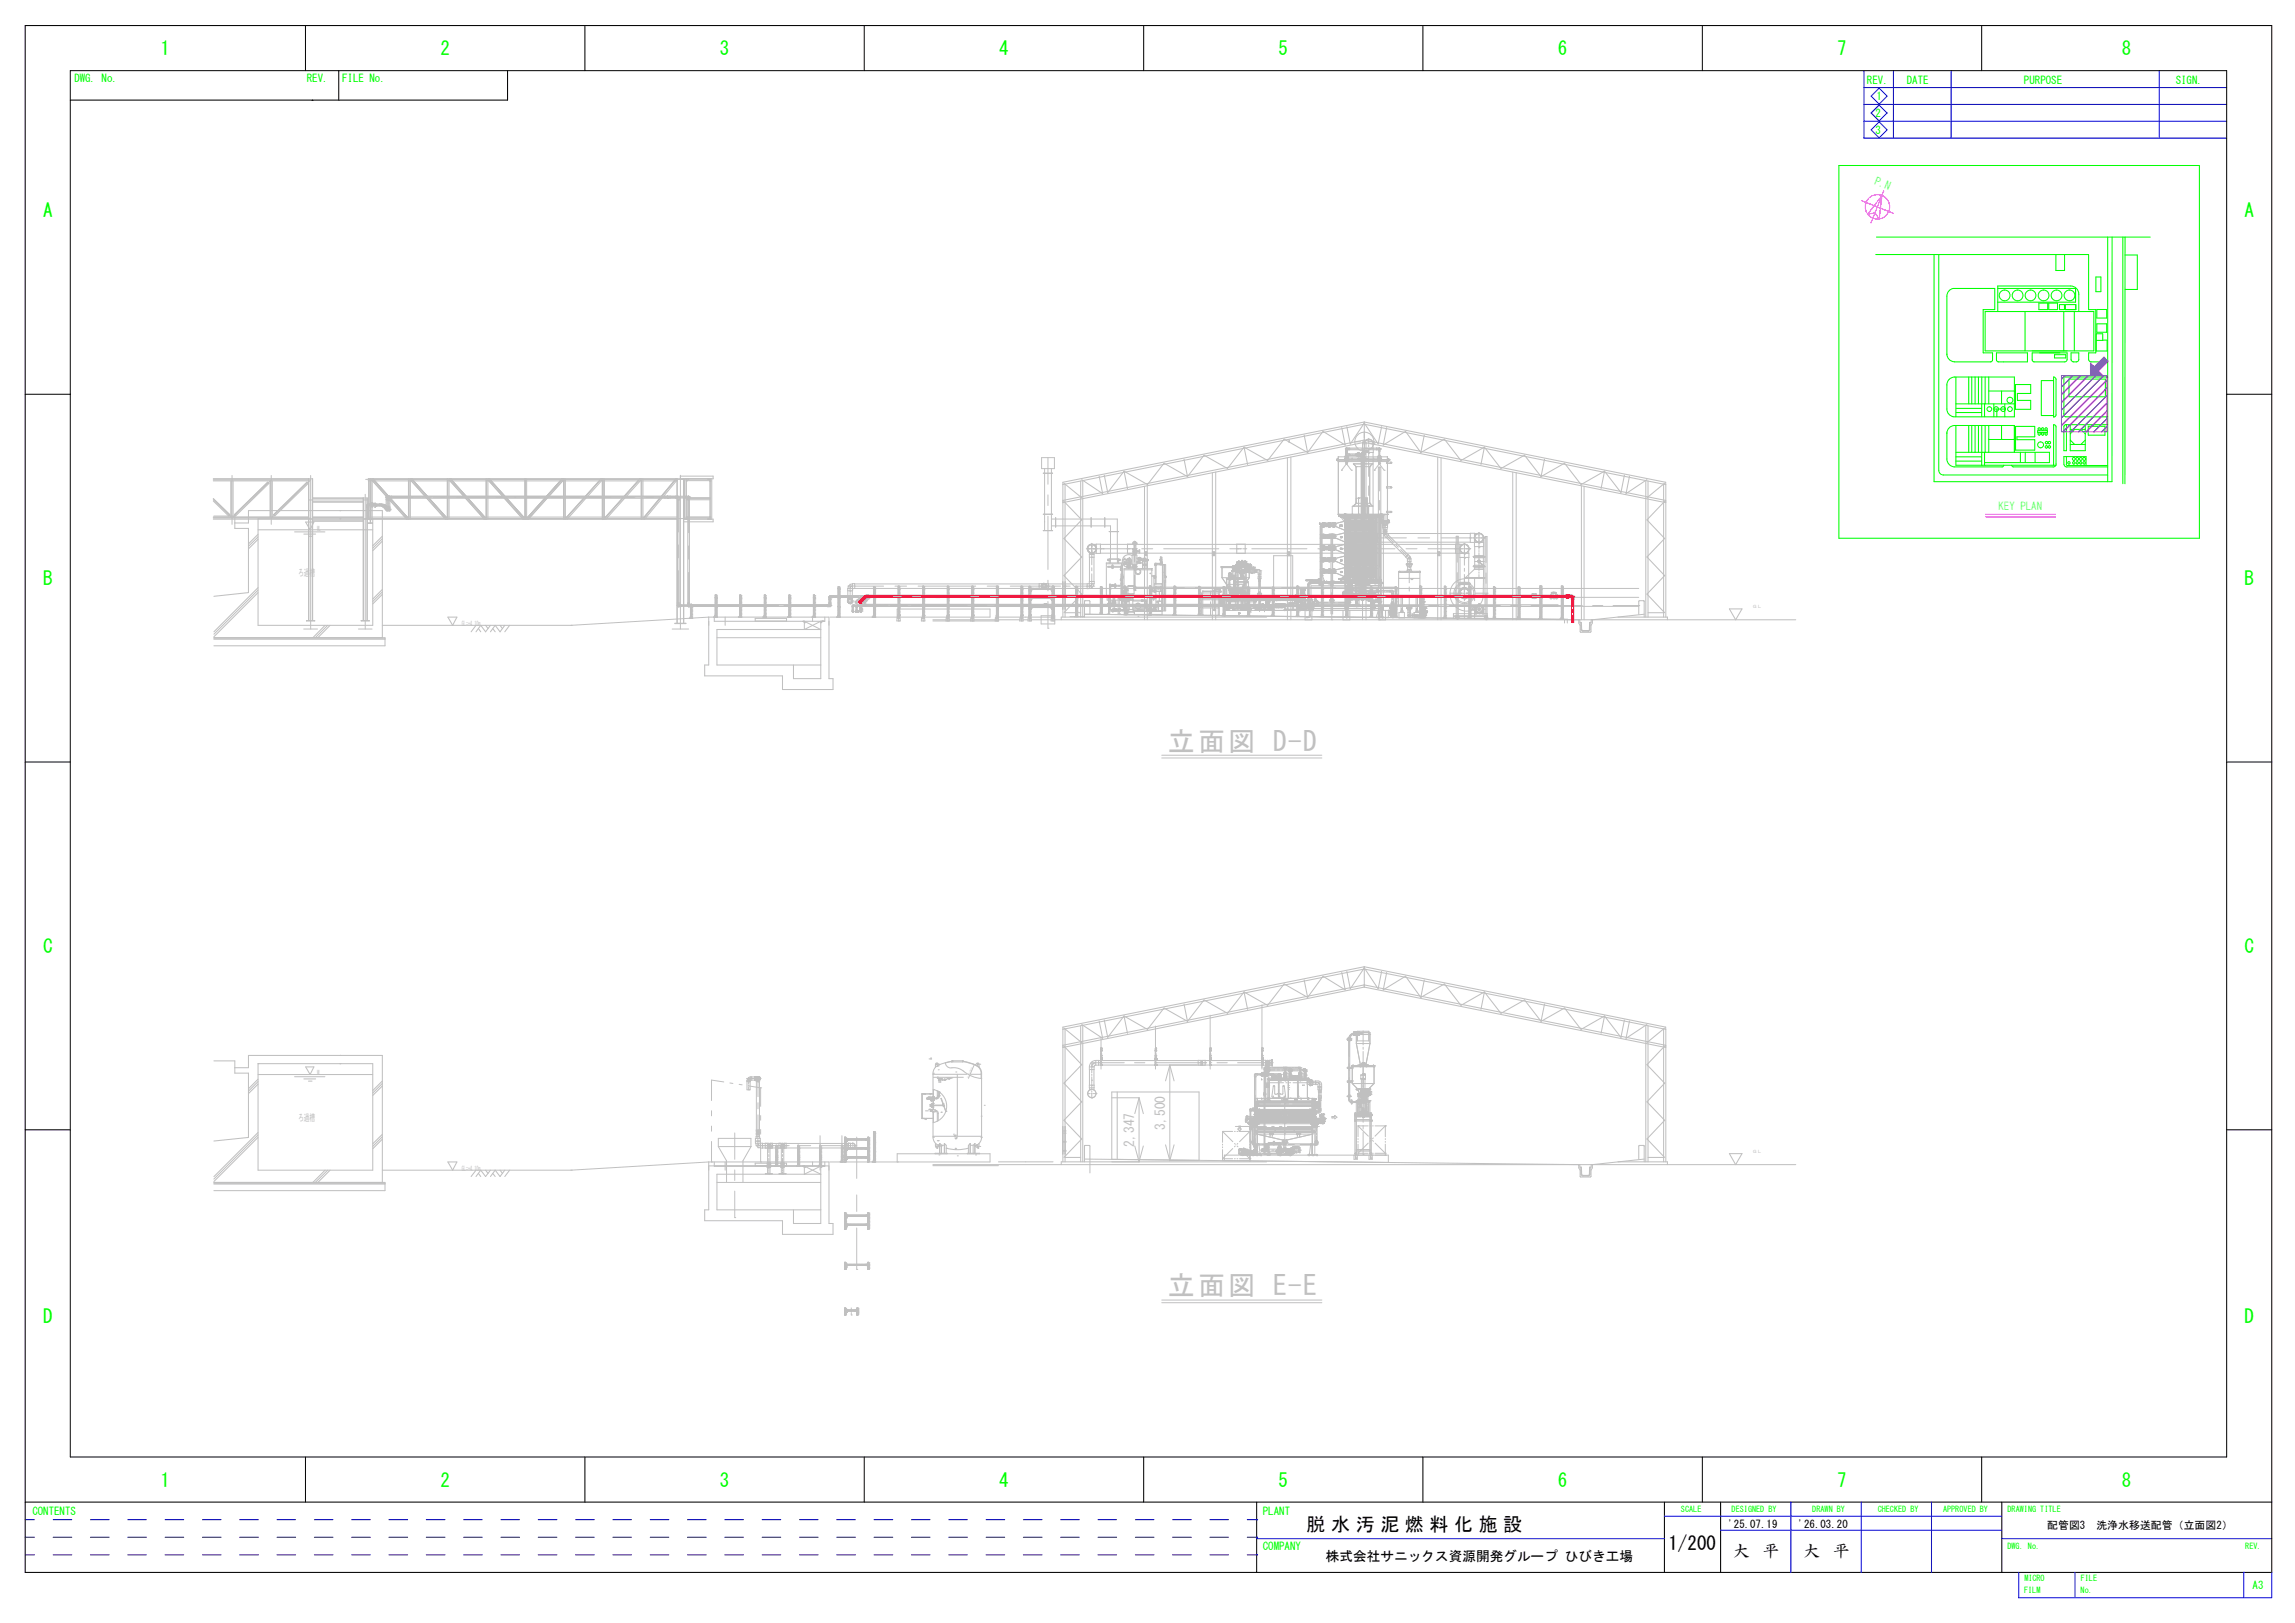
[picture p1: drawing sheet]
<svg xmlns="http://www.w3.org/2000/svg" width="420mm" height="297mm" viewBox="0 0 420 297" stroke-linecap="round" stroke-linejoin="round" font-family="sans-serif">
<defs><g id="words">
<g font-size="5" fill="#c0c0c0">
<text x="213.8" y="137.4">立面図 D-D</text>
<text x="213.8" y="237.1">立面図 E-E</text>
</g>
<g font-size="3.5" fill="#0f0">
<text x="29.4" y="10.1">1</text>
<text x="80.6" y="10.1">2</text>
<text x="131.8" y="10.1">3</text>
<text x="182.9" y="10.1">4</text>
<text x="234.1" y="10.1">5</text>
<text x="285.2" y="10.1">6</text>
<text x="336.3" y="10.1">7</text>
<text x="388.5" y="10.1">8</text>
<text x="7.9" y="39.7">A</text>
<text x="410.9" y="39.7">A</text>
<text x="7.9" y="107.1">B</text>
<text x="410.9" y="107.1">B</text>
<text x="7.9" y="174.4">C</text>
<text x="410.9" y="174.4">C</text>
<text x="7.9" y="242.2">D</text>
<text x="410.9" y="242.2">D</text>
<text x="29.4" y="272.1">1</text>
<text x="80.6" y="272.1">2</text>
<text x="131.8" y="272.1">3</text>
<text x="182.9" y="272.1">4</text>
<text x="234.1" y="272.1">5</text>
<text x="285.2" y="272.1">6</text>
<text x="336.3" y="272.1">7</text>
<text x="388.5" y="272.1">8</text>
</g>
<g font-size="3.5">
<text x="239.2" y="280.3">脱 水 汚 泥 燃 料 化 施 設</text>
<text x="305.4" y="283.8">1/200</text>
</g>
<g font-size="3">
<text x="317.2" y="285">大</text>
<text x="322.7" y="285">平</text>
<text x="330.1" y="285">大</text>
<text x="335.6" y="285">平</text>
</g>
<g font-size="2.5" fill="#c0c0c0">
<text x="207.7" y="209.9" transform="rotate(-90 207.7 209.9)">2,347</text>
<text x="213.3" y="206.8" transform="rotate(-90 213.3 206.8)">3,500</text>
</g>
<text font-size="2.5" x="242.7" y="285.7">株式会社サニックス資源開発グループ ひびき工場</text>
<g font-size="2" fill="#0f0">
<text x="13.6" y="15.1">DWG. No.</text>
<text x="56.2" y="15.1">REV.</text>
<text x="62.7" y="15.1">FILE No.</text>
<text x="341.8" y="15.3">REV.</text>
<text x="349.1" y="15.3">DATE</text>
<text x="370.5" y="15.3">PURPOSE</text>
<text x="398.3" y="15.3">SIGN.</text>
<text x="343.4" y="21.4">2</text>
<text x="343.5" y="18.3">1</text>
<text x="343.4" y="24.4">3</text>
<text x="5.9" y="277.3">CONTENTS</text>
<text x="231.2" y="277.2">PLANT</text>
<text x="231.2" y="283.7">COMPANY</text>
<text x="412.4" y="290.9">A3</text>
</g>
<g font-size="2" fill="#0ff">
<text x="343" y="33.6" transform="rotate(22 343 33.6)">P.N</text>
<text x="365.9" y="93.3">KEY PLAN</text>
</g>
<g font-size="2">
<text x="316.4" y="279.6">'25.07.19</text>
<text x="329.3" y="279.6">'26.03.20</text>
<text x="374.8" y="279.9">配管図3　洗浄水移送配管（立面図2）</text>
</g>
<g font-size="1.8" fill="#c0c0c0">
<text x="54.6" y="105.5">ろ過槽</text>
<text x="54.6" y="205.2">ろ過槽</text>
</g>
<g font-size="1.5" fill="#0f0">
<text x="307.7" y="276.8">SCALE</text>
<text x="317" y="276.8">DESIGNED BY</text>
<text x="331.8" y="276.8">DRAWN BY</text>
<text x="343.8" y="276.8">CHECKED BY</text>
<text x="355.7" y="276.8">APPROVED BY</text>
<text x="367.5" y="276.8">DRAWING TITLE</text>
<text x="367.5" y="283.5">DWG. No.</text>
<text x="411.1" y="283.5">REV.</text>
<text x="370.6" y="291.6">FILM</text>
<text x="370.6" y="289.3">MICRO</text>
<text x="380.9" y="291.6">No.</text>
<text x="380.9" y="289.3">FILE</text>
</g>
<g font-size="1.3" fill="#c0c0c0">
<text x="84.6" y="114.7">GL=+4.10m</text>
<text x="84.6" y="214.4">GL=+4.10m</text>
</g>
<g font-size="1.2" fill="#c0c0c0">
<text x="58" y="97.1">WL</text>
<text x="58" y="196.8">WL</text>
</g>
<text font-size=".3" fill="#c0c0c0" x="177.2" y="197.3" transform="rotate(-67 177.2 197.3)">2:1 半だ円体形</text>
</g></defs>
<g fill="none" stroke="#c0c0c0" stroke-width=".19">
<path d="M238.8 79.6l.6 3.2M245.6 78.3l.7 3.1-4.1-2.4-2.8 3.8M246.6 78.1l.6 3.2 2.6-3.9 2.5 3.9 .6-3.2M249.8 77.2l-55.2 11.1v24.6M249.8 77.2l55.1 11.1 .1 24.6M249.8 77.2v3.8M253.9 78.3l-.7 3.1 4.1-2.4 2.8 3.8M260.8 79.6l-.7 3.2M39.1 87.6h18.1v26M39.1 94.6h17.4M39.1 91.7l2.7 2.7 .3-.2M39.1 87.7h17.4"/>
<path d="M39.1 88h17.4M39.1 95h17.4M39.1 91.2l3 3M39.1 91.3l3 2.9M39.2 94.4h3.8v2.3h2.5v11.8l-6.3 .6M42.3 88v6.6M42.7 88v6.6M42.9 94.2l6.1-6 .2 .3-6.1 5.9zM43 95.7h2.5v-2.2h24.5v23.2M47.2 95h.1M47.2 95h76.7M47.2 95v19.4h21v-19.4"/>
<path d="M47.2 97h21M47.2 97.8l-1.7 1.7M47.2 98.3l-1.7 1.7M47.2 98.7l-1.7 1.8M49 88.3l-6.1 5.9M49.5 88v6.6M49.8 88v6.6M50.1 94.2l6.1-6 .2 .3-6.1 5.9zM53.9 97.3h5.6M55.6 97.7h2.2M56 95.5h1.5l-.7 1.5zM56.2 88.3l-6.1 5.9"/>
<path d="M56.5 98.1h.6M56.5 87.6v26M57.2 87.6v26M57.2 91.1h10v22.5M57.2 94.6h9.3M57.2 95.4h9.3M57.2 91.9h9.3M57.2 91.2h9.3M57.2 91.8h9.3M57.2 94.7h9.3M57.2 95.3h9.3M62.2 93.5h.1"/>
<path d="M62.2 95h.1M66.5 91.1v22.5M67.1 92.9v1.9h.4M67.2 91.1v22.5M67.4 87.7h56.5M67.4 95h56.5M67.5 87.6v7.4M67.5 92.6h.5M67.8 87.6v7.4M67.8 92.6l.2 .1M67.8 92.4h.2M68 92.2h-.5l-.3 .2-.1 .5h.4"/>
<path d="M68 92h.2v.8h-.2zM68 92.4h-.2M68 92.1l-.2 .1M68.1 87.9l.2-.2 6.4 7.1-.2 .2zM68.1 87.6v7.4M68.2 92.2l1.8 .1 1 .9v.2l-.2 .1-.4-.4 .4-.5-.6-.3M68.2 92.4h.3h-.3M68.2 92.1l.3 .1M68.3 87.7l6.4 7.1M68.5 92.6l-.3 .1M68.5 92.5h1M68.5 92.2v.4h-.3"/>
<path d="M68.6 92.1l.1 .8zM68.7 92.6h1.6M68.7 92.3h.3v.3M68.7 92.4l.2 .1M68.7 92.2l.2 .1M68.9 92.6l-.2 .2M69 92.3h1M69.5 92.2v.4h.3M69.5 92.4h.4M69.7 92.4h.1M69.8 92.4h.1M69.8 92.5h.1"/>
<path d="M69.8 92.2v.3M69.8 92.6h.1M69.8 92.6l.6 .5M69.9 92.5h.1M69.9 92.4h.1M69.9 92.4l.1 .1M70 92.5h-.1M70 92.5h.4M70 92.5h.1M70 98.1l-1.8 1.8M70 98.6l-1.8 1.7M70 99l-1.8 1.8"/>
<path d="M70.1 92.5h.1M70.1 92.3l-.1 .1M70.1 92.6l.1 .1M70.2 92.5h.1M70.2 92.3h-.2v.3M70.3 92.3v.3M70.3 92.6h.1M70.3 92.6l.2 .3M70.3 92.5l-.2 .3M70.4 92.6h.1M70.4 92.5h.1M70.4 92.5l.3 .3"/>
<path d="M70.5 92.6h.1M70.6 92.4l-.2 .2M70.6 92.9l.2 .2M70.7 92.8h.7l-.1 .6-.1 .1-.1-.2-.4 .1zM70.7 91.5v1.3M70.7 90.9l.4 .1v-.1h.2l.1 .6h-.7zM70.8 92.6l.6 .6-.1 .2h-.2M71 91.5v1.3M71 91v.5M71 93.3v-.5l-.2 .3 .3 .3M71.1 91.5v1.3M71.2 90.8l-.1 .2 .1 .2"/>
<path d="M71.3 91.1h54.3M71.3 90.8v.4M71.4 91.5v1.3M71.7 90.8v.4h-.9l-.1-.2 .1-.2h55.3l.1 .2-.1 .2M74.8 87.6v7.4M75.1 87.6v7.4M75.2 87.9l.2-.2 6.4 7.1-.2 .2zM81.9 87.6v7.4M82.2 87.6v7.4M82.3 87.9l.2-.2 6.4 7.1-.2 .2zM82.5 87.7l6.4 7.1M89 87.6v7.4"/>
<path d="M89.3 87.6v7.4M89.4 87.9l.2-.2 6.4 7.1-.2 .2zM96.1 87.6v7.4M96.4 87.6v7.4M102.9 87.7l.2 .2-6.4 7.1-.2-.2zM102.9 87.7l-6.4 7.1M103.2 87.6v7.4M103.5 87.6v7.4M110 87.7l.2 .2-6.4 7.1-.2-.2zM110 87.7l-6.4 7.1M110.3 87.6v7.4M110.6 87.6v7.4"/>
<path d="M117.1 87.7l.2 .2-6.4 7.1-.2-.2zM117.4 87.6v7.4M117.7 87.6v7.4M121.7 90.8v.4h1v-.4M123.7 87.7l.2 .2-5.9 7.1-.2-.2zM123.7 90.8v.4h.3v19.6l.2 .2 .2-.2v-19.6l-.2-.3-.2-.1M123.9 94.6h-56.5v.5h.4v.6l-.4 .1h.8l-.4-.1 .1-.6 .3-.1M123.9 87.6v26.5M124 87.6v26.5M124 91.5h.4M124.6 87.6v-.5h6v.5h-63.2v.4h56.5M125.1 87.6v26.5"/>
<path d="M125.2 87.6v26.5M125.2 95h5.4v.5h-5.4M125.3 87.6v7.4M125.6 91.2h4.4M125.6 87.6v7.4M125.6 88h.1M125.6 94.6l.1 .4M125.6 94.6h.1M125.6 91.1h4.4M125.6 94.6h4.4M125.6 91.5h4.4M125.7 88h.1"/>
<path d="M125.7 88h4.3M125.7 88h-.1M125.9 91v.5M125.9 91l.2-.2 .1 .2v19.8l-.1 .2-.2-.2M125.9 91.5v18.9M126 95h.1M126 87.7h.1M129.6 95h.1M129.6 87.7h.1M129.6 87.6v.1M130 87.7h-4.3v.3M130 94.9l-4.4 .1"/>
<path d="M130 88h.1M130 94.6h.1M130 87.6v7.4M130.3 87.6v7.4M194.6 91.6l55.2-11.1 55.1 11.1M194.6 88.7l55.2-11.1 55.1 11.1M194.8 91.8l3.2 3.3-3.2 3.5 3.2 3.3-3.2 3.4 3.2 3.4-3.2 3.4M194.8 88.4l3.2 2.7M195 88.6v24.3M197.8 88v24.9M198.2 87.9v25M200.1 99.6h.6"/>
<path d="M200.7 99.6h.8v1.7h-.8zM201.2 87.1l.7 3.2-3.9-2.5M205.8 86.2l4.3 2.5 3-3.9 4.3 2.4M205.8 86.2l-3 3.9-.6-3.1M205.8 86.2l.6 3.2M207.3 99.4h.8M207.5 99.4h.1M207.6 99.7v.8M207.6 99.3h.2v.2zM207.7 99.4h.1M207.7 99.2h.1M207.7 99.7h.1"/>
<path d="M207.7 99.8h.1M207.7 99.1v.7M207.8 99.7v.8M208 99.4h.1M208.1 99.4h.1M216.8 84l.6 3.2M226.4 99.6h1.6v1.7h-1.6zM227.8 81.8l-3.1 3.9-4.3-2.4-3 3.9M227.8 81.8l4.3 2.5 3-3.9 4.3 2.4M227.8 81.8l.6 3.2M236 80.5v.5M243.7 97.6v14.8"/>
<path d="M244 97.6v14.8M246.2 83.5l.6 .1zM246.3 82.2v.4h.4v-.4M246.4 82.6v.1M246.4 83.4h.2M246.4 83.4v.1M246.4 82.1h.2v.2l-.2-.1zM246.4 82.3v1.2M246.4 82.5h.2M246.5 99.6h1.5v1.7h-1.5zM246.5 83.5h.1M246.5 82l-.2 .2 .2 .1"/>
<path d="M246.5 82l.2 .1-.2 .2M246.5 82l-.1 .1 .1 .2M246.5 82h.5v.3M246.6 82.3v1.2M246.6 83.4l.1 .1M246.7 82.6v.1M247 83.4v-.4h-.3v-.3h-.4l.1 .5 .3 .2h2.8v.3h.3v-.5l-.3-.2h-1.3v.4M247 82h5M247 83.1h1.2M248.5 83.5h.1M248.5 83h.1M248.5 83.2h-.1h.1"/>
<path d="M248.6 83.1h.2v.2h-.2zM248.7 83v-.1v.1M248.7 83.4v.1v-.1M248.7 83l.2 .2-.2 .2M248.7 83l-.2 .2 .2 .2M248.7 83.1l-.2 .1 .2 .2M248.7 83.1l.2 .1-.2 .2M248.9 83.2h.1h-.1M248.9 83h.1M248.9 83.5h.1M249.2 83v.4M249.5 83.7v19.5"/>
<path d="M249.7 82.1h1.7v.7h-1.7zM249.7 96.8h1.7v2.5h.8v-1.7h-2.5zM249.8 81.5a.85 .85 0 0 1 .8-1.1 .85 .85 0 0 1 .8 1.1M249.8 81.2a.8 .8 0 0 1 .8-.8 .8 .8 0 0 1 .8 .8v.9M249.8 81l-55.2 11M249.8 81l55.1 11M249.8 97.6a1.64 1.64 0 0 0 1.6 1.6M249.8 81.2v.9M249.8 83.7v19.5M252.2 83.5l.6 .1zM252.4 83.4h.2M252.4 83.4l-.1 .1"/>
<path d="M252.4 82.3v1.2M252.4 82.5h.2M252.4 82h.2v.3h-.2zM252.4 82.1h.2v.2l-.2-.1zM252.5 83.5h.1M252.5 82l.2 .2-.2 .1h-6M252.5 82h-.5v.3M252.6 82.3v1.1M252.9 95.4h1.4v.1h-1.4zM253 95.5l.1 .6M253.1 96.1h.9M253.1 96.5h.9"/>
<path d="M253.1 96.5l.1 .4M253.2 95.6v.3M253.2 95.9h.1M253.2 96.9v.7h.7M253.2 97.2h.7M253.2 96.9h.7M253.3 95.9l-.2-.4v1M253.3 95.5v.4M253.3 97.6l.1 .4M253.3 97.6h.1M253.4 98h.1M253.5 95.5v.6l.1-.6"/>
<path d="M253.8 98.3l3.6 3.6M253.8 97.6h.1M253.9 95.9l.1-.4v1M253.9 95.9h.1M253.9 95.5v.4M253.9 96.9v.7M253.9 97.6l.3 .3-.4 .5-.4-.4M253.9 97.6l-.5 .4M254 95.5l-.1 .1M254 96.5l-.1 .4M254.2 95.5l-.2 .6M254.2 97.9l3.6 3.6"/>
<path d="M266.5 99.6h.7v2.4h1.7v-.7h-2.4zM267.2 99.6h.6M269.2 97.6v1.7h2.4v.7h-1.7v-2.4zM269.9 99.2h.6M269.9 97.6h.6M270 98.7v.6M271.6 98.7v.6M271.8 81.8l-4.3 2.5-3.1-3.9-4.3 2.4M271.8 81.8l3 3.9 4.3-2.4 3 3.9M271.8 81.8l-.7 3.2M282.8 84l-.7 3.2M293.8 86.2l-4.3 2.5-3.1-3.9-4.3 2.4"/>
<path d="M293.8 86.2l3 3.9 .6-3.1M293.8 86.2l-.7 3.2M298.3 87.1l-.6 3.2 3.8-2.5M301.3 87.9v25M301.7 88v24.9M304.6 88.6v24.3M304.8 91.8l-3.3 3.3 3.3 3.5-3.3 3.3 3.3 3.4-3.3 3.4 3.3 3.4M304.8 88.4l-3.3 2.7M39.2 116.7h31.3v1.5h-31.3M39.2 116.9h31.3M47.2 107.5l-8 8.1M47.2 108l-8 8.1"/>
<path d="M47.2 108.5l-8 8M56.1 113.6h1.5zM59.5 114.4l-2.2 2.3M60 114.4l-2.3 2.3M60.4 114.4l-2.2 2.3M66.1 113.6h1.5zM70 114.4h34.8M70 107.9l-1.8 1.7M70 108.3l-1.8 1.8M70 108.8l-1.8 1.7M82 112.9h1.7l-.8 1.5zM87.1 114.4l-.8 1.2"/>
<path d="M87.6 115l.4 .6M88.9 114.4l.4 .6M89.8 114.4l-.9 1.2-.9-1.2-.9 1.2M90.2 115l.5 .6M91.5 114.4l.5 .6M92.4 114.4l-.9 1.2-.8-1.2-.9 1.2M93.3 114.4l-.9 1.2M123.6 114.1h2zM124 110.4h.4M124.7 111h26.7M124.7 110.7v.3h-.5M126.1 110.7l-.2 .1 .2 .2"/>
<path d="M126.2 113.1h.6M126.2 113.1v.1M126.2 110.4h-.3v.4M126.4 113.1v-.3h.2v.3M126.4 112.8v.3M126.5 112.9h.1M126.5 113h.1M126.5 113.1h.1M126.5 113v.1M126.5 110.7v.3h-.4M126.8 113.1v.1M130.7 112.9h.6"/>
<path d="M130.7 112.9h.1M130.8 113v.7h20.2M130.9 112.9v-.3h.2v.3M131 112.6v.3M131 112.7h.1M131 112.8h.1M131 112.8v.1M131 112.9h.1M131.1 112.6v.3M131.3 112.9h.1M132.8 112.9v1.5M135.2 112.9h.6"/>
<path d="M135.2 112.9h.1M135.4 112.9v-.3h.2v.3M135.4 112.6v.3M135.5 112.7h.1M135.5 112.8h.1M135.5 112.8v.1M135.5 112.9h.1M135.8 112.9h.1M138.3 113.2h5.7v.5h-5.7zM139.7 112.9h.6M139.7 112.9h.1M139.9 112.9v-.3h.2v.3"/>
<path d="M140 112.6v.3M140 112.7h.1M140 112.8h.1M140 112.8v.1M140 112.9h.1M140.1 112.6v.3M140.3 112.9h.1M144.2 112.9h.6M144.2 112.9h.1M144.4 112.9v-.3h.2v.3M144.5 112.6v.3M144.5 112.7h.1"/>
<path d="M144.5 112.8h.1M144.5 112.8v.1M144.5 112.9h.1M144.6 112.6v.3M144.8 112.9h.1M148.7 112.9h.6M148.7 112.9h.1M148.9 112.9v-.3h.2v.3M148.9 112.6v.3M149 112.7h.1M149 112.8h.1M149 112.8v.1"/>
<path d="M149 112.9h.1M149.3 112.9h.1M151.4 110.7v.3h.6l.1-.3M151.7 109.4l.1-.2 .3-.2h108.3l.3 .2v.2M151.8 109.4v1.3h-27.6l-.2 .1 .2 .2M151.8 112.9h-22v8.8h-.8v2h14.3v2.5h9.2v-2h-.7v-10.5M151.8 109.7h.3M151.8 110.4h.3M152.4 109.3h107.7M152.4 109v.4h-.3v1.3M153.2 112.9h.6zM153.2 112.9h.1"/>
<path d="M153.4 112.9v-.3h.2v.3M153.5 112.6v.3M153.5 112.7h.1M153.5 112.8h.1M153.5 112.8v.1M153.5 112.9h.1M153.6 112.6v.3M153.8 112.9h.1M155.2 110.1l.2 .3M155.2 107.7h.9v.4h-.9zM155.2 109.1h.9v.4h-.9zM155.2 110.1l.1 .2"/>
<path d="M155.2 110.1h.1M155.2 109.5v.4M155.3 109.8l-.1 .1M155.3 109.7h.1M155.3 109.7v.1M155.3 110.3h.1M155.4 109.7h.1M155.4 109.6v.1M155.4 109.6l-.1 .1M155.5 110.4h.1M155.5 109.6h.1M155.6 109.6l-.3 .1"/>
<path d="M155.7 109.6h.1M155.7 109.6l.3 .2M155.7 110.4h.1M155.7 109.6l.4 .3v.3l-.3 .2h-.3l-.3-.2v-.4l.3-.2h.3M155.8 109.6h.1M155.8 110.4h.1M155.8 109.6l.1 .1M155.8 109.6l.2 .2M155.9 110.4h.1M155.9 110.3l-.1 .1M155.9 110.3h.1M156 109.7h-.1"/>
<path d="M156 110.3h.1M156 110.2v.1M156 110.1h.1M156 109.9h.1M156 109.5v.7l-.1 .2h-.5M156.1 106.8h.4v.9h-.4zM156.1 106.9a.83 .83 0 0 0-.8 .8M156.1 107.7h.1M156.1 110.1h.1M156.6 110.1h.2v.2h-.2zM156.7 111.9h.1M156.7 111.9v.1"/>
<path d="M156.7 112h.1M156.7 111.1v.6M156.7 111.8v.2M156.7 111.8h.1M156.7 111.8h.2M156.7 112h.2M156.7 112l.1 .1M156.8 111.8h.1M156.8 111.8l-.1 .1M156.8 112h.1M156.9 112h.1M156.9 111.8h.1"/>
<path d="M156.9 112l-.1 .1M156.9 111.8l.1 .1M156.9 111.9h.1M156.9 109.8l.3 .2M157 110.7l-.3 .3M157 111h.1M157 111.7h-.3v.1h.3M157.1 111v-.3h-.1l-.1 1.3M157.1 110.7h74.5M157.4 111.5v.3l.2 .2 .2-.2v-.3M157.4 111.5h.1M157.4 111.6h.1"/>
<path d="M157.4 111v.2h.4v-.6h.1v.4M157.4 111.5h.4M157.4 111.6h.4M157.4 109.3l.2 .3M157.4 111.7v.3l.2 .1 .1-.1 .1-.3M157.6 109.4l-.1 .1M157.6 109.1h.1M157.6 109.1l.1 .1M157.6 109.3h.1M157.7 109.2v.1M157.8 109.2h.1M157.8 111.5h.1"/>
<path d="M157.8 109.2h.4M157.8 109.2l-.2 .1M157.8 109.3h.1M157.8 111h.1M157.8 111.6h.1M157.8 110.6l-.3 .2-.1 .2M157.8 109.4h.1M157.8 109.4l-1 1M157.9 109.3h.1M157.9 109v.3M157.9 109.2h-.1M157.9 109l-.2 .1-1.1 1"/>
<path d="M158.1 110.1h.2v.2h-.2zM158.2 109.2h.1M158.2 109v.4h-.4M158.4 109.8l.3 .2-.4 .4M158.9 109.3l.2 .3 .2-.2M159.1 109.4l-.1 .1M159.1 109.1h.1M159.1 109.1l.2 .2M159.1 109.6l-.4 .4M159.1 109.3h.1M159.2 109.2v.1M159.3 109.2h.1"/>
<path d="M159.3 109.2h.2M159.3 109.2l-.1 .1M159.3 109.4h.1M159.4 109.3h.1M159.4 109v.3M159.4 109.2h-.1M159.4 109l-.2 .1-1.1 1M159.5 109.2h.2M159.7 109.2h.1M159.7 109v.4h-.4M159.7 112.9h.6zM159.7 112.9h.1"/>
<path d="M159.9 112.9v-.3h.2v.3M160 112.6v.3M160 112.7h.1M160 112.8h.1M160 112.8v.1M160 112.9h.1M160.1 112.6v.3M160.3 112.9h.1M164.4 113.1h.2M164.4 113.1h.1M164.4 112.9h.1M164.4 112.6h.2"/>
<path d="M164.4 112.6v.5M164.4 112.6h.1M164.4 112.6v.3M164.5 112.7h.1M164.5 112.8h.1M164.5 112.8v.1M164.5 112.9h.1M164.6 112.6h.1M164.6 112.8h.1M164.6 112.6v.5M164.6 112.6v.3M164.6 113.1h.1"/>
<path d="M168.8 113.1h.3M168.8 113.1h.1M168.9 112.6h.1M168.9 112.6v.3M169 112.7h.1M169 112.8h.1M169 112.8v.1M169 112.9h.1M169 112.9h-.1M169.1 112.6h.1M169.1 112.8h.1M169.1 112.9h.1"/>
<path d="M169.1 112.6v.5M169.1 112.8v.1M169.1 112.6h-.2v.5M169.1 113.1h.1M170.8 113.4h158M170.8 113.6h12M171.4 109v.4h.6v-.4M173.4 112.6h.1M173.4 112.6l.1 .3M173.5 112.8l-.1 .3M173.5 112.7h.1M173.5 112.8h.1"/>
<path d="M173.5 112.8v.1M173.5 112.9h.1M173.5 112.9h-.1M173.6 112.8h.1M173.6 112.6v.5M173.6 112.8v.1M173.6 112.6h.1M173.6 112.9h.1M173.6 112.6h-.2v.5h.2M173.6 113.1h.1M177.9 113.1h.2M177.9 113.1h.1"/>
<path d="M177.9 112.6h.1M177.9 112.6v.2M178 112.7h.1M178 112.8h.1M178 112.8v.1M178 112.9h.1M178 112.9h-.1M178.1 112.6h.1M178.1 112.8h.1M178.1 112.9h.1M178.1 112.6v.5M178.1 112.8v.1"/>
<path d="M178.1 112.6h-.2v.5M178.1 112.6v.3M178.1 113.1h.1M182.4 113.1h.1M182.4 112.6h.1M182.4 112.6v.3M182.5 112.7h.1M182.5 112.8h.1M182.5 112.8v.1M182.5 112.9h.1M182.5 112.9h-.1M182.6 112.6h.1"/>
<path d="M182.6 112.6v.3M182.6 112.9h.1M182.6 112.6v.5h-.2M182.6 112.6h-.2v.5M182.8 112.9h10M186.9 112.9h.1M186.9 112.9v.2M186.9 112.6h.1M186.9 112.6l.1 .3M186.9 112.8v.1M187 112.7h.1M187 112.8h.1"/>
<path d="M187 112.8v.1M187 112.9h.1M187.1 112.8h.1M187.1 112.9h.1M187.1 112.6v.5M187.1 112.6h.1M187.1 112.6h-.2v.5h.2M187.1 113.1h.1M188.4 113.1h.3M188.4 113.1h.1M188.4 107.7h.1M188.4 107.7v.5h.2v-.3"/>
<path d="M188.4 111v.5h.2l.1-.3M188.4 109.3v.5h.2l.1-.3M188.4 111h.1M188.4 109.3h.1M188.4 107.7l.2 .2M188.4 111h.5v.2M188.4 109.3l.1 .1M188.4 112.6h.1M188.4 112.6l.1 .3M188.5 111.5h.1M188.5 109.8h.1M188.5 108.2h.1"/>
<path d="M188.5 111.5h-.1M188.5 109.4v.4M188.5 111v.5M188.5 109.8h-.1M188.5 108.2h-.1M188.5 112.8l-.1 .1M188.5 111.4h.1M188.5 111.2h.1M188.5 109.7h.1M188.5 109.6h.1M188.5 108.1h.1M188.5 107.9h.1"/>
<path d="M188.5 112.7h.1M188.5 112.8h.1M188.5 111.2l.1 .1M188.5 108h.1M188.5 111.3h.1M188.5 107.9l.1 .1M188.5 109.7l.1 .1M188.6 111.4h.1M188.6 111.3h.1M188.6 109.8h.1M188.6 109.6h.1M188.6 108.1h.1"/>
<path d="M188.6 108h.1M188.6 112.7h.1M188.6 112.9h.1M188.6 112.9h-.2M188.6 112.8v.1M188.6 111.5h.1M188.6 111.2h.1M188.6 108.2h.1M188.6 112.6h.1M188.6 109.6v.2M188.6 111.2v.3M188.6 112.6v.5"/>
<path d="M188.6 111.2h.3M188.6 112.9v-.3h-.2v.5M188.6 109.5h.3M188.6 109.5v.1M188.6 107.9h.3M188.7 111.1h.1M188.7 109.5h.1M188.7 107.8h.1M188.7 109.4v.1M188.7 113.1h.1M188.7 111.2h.1M188.7 109.4h.1"/>
<path d="M188.7 111.2h.2M188.7 109.5l.2 .1M188.8 111.1h.1M188.8 109.5h.1M188.8 107.8h.1M188.8 109.4v.1M188.8 109.4h.1M188.9 111.2h.1M188.9 109.5h.1M188.9 107.9h.1M188.9 111h.1M188.9 109.6h.1"/>
<path d="M188.9 109.4h.1M188.9 107.7h.1M188.9 111h-.4M188.9 107.9h-.3v.3M188.9 109.4h-.4M188.9 107.7v.2M188.9 109.3v.3M188.9 107.7h-.4v.5M188.9 107.7h-.5M190.4 111v-.3h.1v.3M190.5 110.8h.1M190.5 110.9v.1"/>
<path d="M190.5 110.9h.1M190.5 111h.1M190.5 110.7v.1M190.6 111h.1M190.6 110.7h.1M190.6 110.7v.1M190.6 110.7l.1 .1M190.6 107.7v-.9h-.4v.9h1.8v-.9h-.4v.9M190.6 106.9h1M190.7 111h.1M190.7 107.4l.2 .2M190.7 110.8h.1"/>
<path d="M190.7 110.7v.1M190.7 107.3v.2M190.7 107.1v.1M190.7 110.9h.1M190.7 110.8v.2M190.7 107.1h.1M190.7 107.5l.2 .2M190.7 107.4h.1M190.7 110.9v.1M190.8 111v-.3h.1v.3M190.8 107.5v.1M190.8 107h.1"/>
<path d="M190.8 107.5h.1M190.8 107l-.1 .1M190.8 106.9h.1M190.8 107.6h.1M190.8 107.6l.3 .1M190.9 107.6h.1M190.9 106.9l-.2 .3M190.9 107.6v.1M190.9 107.7h.1M191 111v-.4h.1v.4M191.1 106.8v.1M191.1 110.6h.2"/>
<path d="M191.1 106.8l.1 .1M191.2 110.9h.1M191.2 110.7h.1M191.2 110.8h.1M191.2 107.7h.1M191.2 110.9l.1 .1M191.2 110.7v.2M191.2 106.8h-.2l-.3 .3v.3M191.2 110.9v.1M191.2 110.6h.1M191.2 106.9h.1M191.2 110.6v.1"/>
<path d="M191.3 111h.1M191.3 110.6h.1M191.3 110.6l-.1 .1M191.3 106.9h.1M191.3 106.9l.2 .2M191.3 107.6l-.1 .1M191.3 107.6h.1M191.4 107.6h.1M191.4 110.6h.1M191.4 111h.1M191.4 107h.1M191.4 106.9h.1"/>
<path d="M191.4 110.6h.2M191.4 106.9l.2 .3M191.4 107.5v.1M191.4 107.5h.1M191.4 110.6l.2 .1M191.5 111h.1M191.5 111h-.1M191.5 107.5h.1M191.5 110.6h.1M191.5 107.5l-.1 .1M191.5 107h-.1M191.5 110.9h.1"/>
<path d="M191.5 107.4h.1M191.5 107.1h.1M191.5 107v.5l-.2 .2M191.5 110.6v.1M191.5 110.7h.1M191.5 110.9v.1M191.5 110.8h.1M191.5 109v.4h1.3M191.5 110.7v.2M191.5 107.4l-.2 .3M191.6 110.9h-.1M191.6 107.3l-.1 .1"/>
<path d="M191.6 111v-.4h.1v.4M192.3 111.2h.1M192.3 109.6h.1M192.3 107.9h.1M192.3 111.2h.3M192.3 109.6h.3M192.3 107.9h.3v.3M192.3 109.5h.3M192.3 107.7h.5M192.3 107.7v.2M192.3 109.3v.3M192.3 107.7h.1"/>
<path d="M192.3 111h.1M192.3 109.5h.1M192.3 109.4h.1M192.3 111h.5M192.3 107.7h.5v.5M192.4 111.1h.1M192.4 109.5h.1M192.4 107.8h.1M192.4 109.4v.1M192.4 109.4h.1M192.5 109v.4M192.5 111.2h.1"/>
<path d="M192.5 109.5h.1M192.5 109.5l.1 .1M192.5 111.1h.1M192.5 107.8h.1M192.5 109.4v.1M192.6 109.5v.1M192.6 111.2h.1M192.6 111.1h.1M192.6 109.4h.1M192.6 107.8h.1M192.6 109.4l-.1 .1M192.6 111.1h-.1"/>
<path d="M192.6 107.8h-.1M192.6 109.5h.1M192.6 111.3h.1M192.6 112.6h.3M192.6 109.6h.1M192.6 109.5v.3M192.6 111.2v.3M192.6 111.5h.1M192.6 109.8h.1M192.6 108.2h.1M192.6 112.6h.1M192.6 112.8h.1"/>
<path d="M192.6 112.8l.3 .1M192.6 112.6v.5h.3l-.1-.5M192.6 112.9v.2M192.7 111.4h.1M192.7 111.2h.1M192.7 109.7h.1M192.7 109.6h.1M192.7 108.1h.1M192.7 107.9h.1M192.7 112.7h.1M192.7 112.8h.1M192.7 112.6h.1"/>
<path d="M192.7 111.2v.1M192.7 107.9v.1M192.7 112.8l.2 .1M192.7 109.7v.1M192.7 112.6v.2M192.7 112.8v.1M192.7 111.3h.1M192.7 109.8h.1M192.7 108h.1M192.7 112.9h.1M192.8 112.6h.1M192.8 111v.5"/>
<path d="M192.8 109.4v.4M192.8 112.6v.3M192.8 112.8v.1M192.8 111.5h.1M192.8 109.8h.1M192.8 108.2h.1M192.8 112.7h.1M192.8 112.9h.1M192.8 111h.1M192.8 109.3h.1M192.8 107.7h.1M192.8 107.7v.5h-.2"/>
<path d="M192.8 111h-.5v.2M192.8 109.3v.1M192.8 107.7l-.2 .2h-.3M192.8 112.6v.5M192.8 111v.5h-.2M192.8 109.3v.5h-.2M195 112.1h2.8M195 110.7h53.2v-7.8l.1-.2 .2 .2v7.8h36.7M196.7 112.8l.6 .1zM196.8 112.8v.1M196.9 112.8v-.3h.2v.3M197 112.5v.3"/>
<path d="M197 112.6h.1M197 112.7h.1M197 112.7l.1 .1M197 112.8h.1M197.1 112.6h.1M197.1 112.8h.1M197.3 112.8v.1M198.5 112.4l90.5 1v.6l.3 .5 .1 1.2h1.8l.1-.1v-1.1l.2-.5v-.6l9.5-1M199.4 106.8h-.4v.9h.4M199.4 106.8v.9M199.4 106.4h.9v.4h-.9zM199.5 112.4v-2.4l-.1-.1h-.8l-.1 .1v2.9"/>
<path d="M200.1 101.2h.6M200.3 106.8a.83 .83 0 0 1-.9 .9M201.2 112.4h.6M201.2 112.4v.1M201.3 112.4v.1M201.4 112.4v-.3h.3v.3M201.5 112.1v.3M201.5 112.2h.1M201.5 112.3h.1M201.5 112.3l.1 .1M201.6 112.2h.1M201.6 112.4h.1"/>
<path d="M201.6 112.1v.3M201.8 112.4v.1M202.9 110.5v.1M203.1 110.4h-.3v.1l.3 .1M203.2 107l.1-.1v.1M203.3 110.6h.5M203.3 110.4h.6h-.2M203.3 107h-.2M203.4 103.7v.1M203.6 111.8h.1M203.6 110.6h.1M203.7 110.6v.2h.5v-.2"/>
<path d="M203.7 110.3h.1M203.7 110.3v-.1h.4v.1M203.7 110.3h.4M203.8 110.6h.1M203.8 110.6l.1 .1M203.9 111.8h.1M203.9 110.4h.1M203.9 110.3l-.1 .1M203.9 110.6v.1M203.9 110.3h-.3v.1M203.9 110.3h.1M203.9 110.4l.1 .1v.1"/>
<path d="M203.9 110.4v.1l.1 .1M204 110.6h.1M204 110.4h.3M204 110.3h.3v.1h-.3M204 110.6l-.1 .1M204 110.3v.1M204 111.8h.2M204 111.7h.2M204 110.4v.2M204 110.6v.1M204.1 110.4l.1 .1M204.2 111.8h.3"/>
<path d="M204.2 110.5l-.2 .1M204.2 110.3h.1M204.2 111.8h-.2v-.2h.6v.2h-.1M204.2 110.5h.1M204.2 111.4v.2M204.2 111.6h.1M204.2 110.4v.2M204.3 111.4v.2M204.4 111.6h.1M204.4 111.4l.1 .4M204.5 111.4h-.4l.1 .4M204.5 111.8h.1"/>
<path d="M204.5 111.7h.1M204.5 111.4v.2M204.7 111.8h.1M204.7 111.7h.1M204.8 111.8h.3M204.8 111.4h.3M204.8 111.8h-.1v-.2h.5l-.1 .2M204.8 111.4v.2M204.8 111.4v.4M204.9 111.6h-.1M204.9 111.6h.1M205 111.4v.2"/>
<path d="M205 109.6h.1M205 109.5h.1M205 111h.1M205 110.9h.1M205.1 109.6h.1M205.1 109.5h.1M205.1 111h.1M205.1 110.8h.1M205.1 111.6h.1M205.1 109.6v.1M205.1 109.5v.1M205.1 110.8v.2"/>
<path d="M205.1 110.8h-.1M205.1 109.7h.1M205.1 109.4h.1M205.1 111h.5l.1 .2h1M205.1 111.4v.2M205.1 111.4v.4M205.1 111.8h.1M205.1 111.7h.1M205.2 111h.1M205.2 110.9h.1M205.2 110.8h.1M205.2 104.1h.1"/>
<path d="M205.2 104.4h.1M205.2 104.2v.1M205.2 106v.2M205.2 104.1v.3M205.2 109.5h.1M205.2 106h.1M205.2 106.2h.1M205.2 110.8v.2M205.2 109.4h.1M205.2 109.4v.1M205.2 106.2v.6M205.2 106.9v2.1"/>
<path d="M205.3 110.8h.1M205.3 110.8h-.2M205.3 109.4l-.2 .1M205.3 109.4h.1M205.3 109.4v.1M205.3 105.1l-.1 .9M205.3 110v.7M205.5 110.8h.1M205.5 105.1v1.7M205.5 109.4h.1M205.5 110v1M205.5 103.9v.2"/>
<path d="M205.5 104.4v.7M205.5 109v.5M205.5 108.3l.2 .1M205.5 111h.1M205.5 110.9h.1M205.5 109.7h.1M205.5 110.7l-.2 .1M205.5 110.8v.2M205.5 106.9v1.4M205.5 108.5v.5M205.5 111.6h.4v.2h-.4zM205.5 108.3h.1"/>
<path d="M205.5 111.7h.4M205.6 111h.1M205.6 111v.1M205.6 108.3v.2M205.6 110.7h.1M205.7 103.3l.3 .4 .6 .2M205.7 108.2h.2v.4h-.2zM205.7 108.5h-.2M205.7 111.5h.1M205.7 111v.1M205.7 111.5v.1M205.7 111.4h.1"/>
<path d="M205.7 108.2v-.1v.1M205.7 108.6v.9M205.7 110.8v.2M205.7 110.8h.1M205.7 111.6h.1M205.7 111.1l.1 .1M205.7 112.5h.1M205.7 108.1h.1M205.7 110.6v.5M205.8 110.6h.1M205.8 112.5h.1M205.8 111.5h.1"/>
<path d="M205.8 111.6h.1M205.8 104.3h2.1M205.8 110.6l-.1 .1M205.8 110.6l-.2 .2M205.8 107.3v-3.2h5.1v5.4M205.8 107.5v2M205.8 109.8h.1M205.8 110v1.6M205.8 111.4h.9M205.8 111.4v.2M205.8 102.4v-.2h.2v.2M205.8 102.7v.3"/>
<path d="M205.8 108.9l.2 .1M205.8 111.8v.7M205.8 111.9h.3M205.8 111.9h.9M205.8 112.5h6.9M205.9 108.9h-.1M205.9 108.5h.1M205.9 112.5v-.4h.2v.4M206 107.9l-.1-.1h.2l-.1-.5-.3 .2 .2-.3 .2 .1 .1 .6M206 108h.1M206 102.7v.3M206 108.3v.2"/>
<path d="M206 112.1v.4M206 108.9h.1M206 108.9v.1M206 108.7h.1M206 108.7l-.2 .2 .2 .1M206 112.2h.1M206 112.4h.1M206 108.9l.2 .1M206 107.9v.1M206 108v.1M206 108.3l-.1 .1M206 103h-.3v.1"/>
<path d="M206 108.6h.1M206 108.2h.1M206 110.2h.1M206.1 103h.1M206.1 109h.1M206.1 112.2h.1M206.1 112.4h.1M206.1 108.7h.1M206.1 103v.1M206.1 108.3v-.1v1.3M206.1 110.1l-.1 .2 .1-.2M206.1 108.5v.1"/>
<path d="M206.1 109v.5M206.1 108.9h.1M206.1 108h.1M206.1 108l.1-.1-.1 .1M206.1 108v.1M206.1 107.9v.1M206.1 108.2h.1M206.1 108.6v.1M206.1 108.9v.1M206.1 103.3h-.3M206.1 103.3h.1M206.1 107.9h.1"/>
<path d="M206.2 108.9h-.2M206.2 108.3h-.2v.2h.2M206.2 108.6l-.2 .1M206.2 102.7h-.6v-.3h.6l.1 .6M206.2 103.3v.1h.3M206.2 107.9h-.1l-.1 .1 .1 .1 .1-.1M206.2 111.9h.4M206.2 103v.1M206.2 103.3v.1M206.3 110h-.1M206.3 112.1h.1M206.3 112.5h.1"/>
<path d="M206.3 110h.1M206.3 103.6h.6v.2h-.6zM206.3 110h.2M206.3 103.7h.6M206.3 100.4h.5M206.4 112.1h.1M206.4 110h.1M206.5 103.4h.1M206.5 102.7h.1M206.5 102.7v.3M206.5 109.8h.1M206.5 110v.1h.2"/>
<path d="M206.5 103.4l.1 .2M206.5 102.3l-.1 .1a.35 .35 0 0 0 .1 .6M206.5 102.3h.1M206.5 103.5h.1M206.5 102.3v.3M206.6 102.3h.1M206.6 103.8v.3M206.7 103.5h.1M206.7 102.3h.1M206.7 103.5v.1M206.7 103.8v.3M206.7 103.9h.8"/>
<path d="M206.7 102.6h.1M206.7 103.3h-1l-.2 .4M206.7 102.6l-.2 .1M206.7 102.3v.3M206.7 103.1l.1 .2M206.7 103.4v.1M206.7 103.4h.1M206.8 103h.1M206.8 103.1h-1.2l-.3 .4M206.8 103l-.6 .1M206.8 102.9h.1v.6h-.1v-1.4v1.4M206.8 102.2h-.3l-.3 .3"/>
<path d="M206.8 102.3l.2 .4-.1 .2M206.8 102.2a.69 .69 0 0 1 .1 1.1M206.9 102.9v.6M206.9 103.1h.4M207 103.3h.3M207.1 100.4h.2M207.3 101.6h.8v1.8h-.8zM207.3 103.7h.8M207.3 103.6h.8v.2h-.8zM207.3 101.7a1.19 1.19 0 0 0-1.4 .1 1.19 1.19 0 0 0-.3 1.4M207.3 103.4h.7M207.4 100.4h.6v.2h-.6z"/>
<path d="M207.4 101.2h.6v.2h-.6zM207.4 100.5h.6M207.4 101.3h.6M207.4 111.2h.5M207.4 111.4h3.5M207.4 100.4v.1M207.5 111.9h5.2M207.5 103.6h.5M207.5 103.8h.5M207.5 100.9h.1M207.5 101.1l.1 .1M207.5 100.4v.1"/>
<path d="M207.5 100.4h.5M207.5 103.4v.1M207.5 103.9v.2M207.5 101.2h.1M207.5 100.6v.6M207.5 100.6v.1M207.6 100.6h-.1M207.6 101.4l.2 .1M207.6 100.7v6.6M207.6 100.4v.1M207.7 100.5h.1M207.7 100.4v.1"/>
<path d="M207.8 100.4v.1M207.8 100.7v6.6M207.9 100.6h.1M207.9 101.2h.1M207.9 100.6v.1M207.9 101.1v.1M207.9 100.7l.2 .1M207.9 100.7h.1M207.9 101.1h.1M207.9 100.4v.1M207.9 103.4v.1M207.9 103.9v.2"/>
<path d="M207.9 104.4l.1 .1zM207.9 111l.1 .1zM207.9 110.7l.1 .1zM207.9 104.8l.1 .1zM208 101.3v-1.7h-1.6v1.7h1.6M208 101.1h-.1M208 100.9h.1M208 100.7h.1v.4h-.1M208 101.1h.1M208 100.4v.1M208 100.4h.1M208.1 100.8h.3v.2"/>
<path d="M208.1 102.7h.3M208.1 104.2l.1 .1zM208.1 111.2l.1 .1zM208.1 105l.1 .1zM208.1 110.5l.1 .1zM208.3 100.9h.1M208.3 100.8v.2M208.4 100.9h.2M208.5 104.2v.1zM208.5 111.2v.1zM208.5 110.5v.1zM208.5 105v.1z"/>
<path d="M208.5 102.7h.2M208.6 100.9l-.5 .1M208.6 100.6h.1v.6h-.1zM208.7 104.8v.1zM208.7 104.4v.1zM208.7 111v.1zM208.7 110.7v.1zM208.7 104.3h2.2M208.7 111.2h.9M209.2 102.6h.1M209.4 102.6h-.7M209.6 110.8h.1"/>
<path d="M209.6 111h.1M209.6 101.5h.1M209.7 101.3l-.1 .2M209.7 102.6h.1M209.7 111.2h.1M209.7 102.6h.2M209.8 110.6v.1M209.8 110.5a.38 .38 0 0 0-.3 .6 .38 .38 0 0 0 .7 0 .38 .38 0 0 0-.3-.6M209.8 101.2h.1M209.8 101.2h-.2v.3M209.9 110.6v.1M210 111.2h.1"/>
<path d="M210 110.9v.2M210 102.6v1.5M210 111.8h.2M210 111.6h.5v.3M210 111.2h.7M210.1 102.6v1.5M210.1 111h.1M210.1 110.8h.1M210.2 112.5h.6M210.2 112.5h.1M210.2 111.6v.3M210.4 112.5v-.3h.2v.3"/>
<path d="M210.5 112.2v.3M210.5 112.2h.1M210.5 112.4h.1M210.5 112.2v.1M210.5 112.3h.1M210.7 111.5h.1M210.7 111.5l-.1 .1M210.8 109.6h.1M210.8 111.2h.1M210.8 109.6h.3M210.8 109.6v1.9M210.8 111.5h.1"/>
<path d="M210.8 111.3h-.1v.2M210.8 112.5h.1M210.8 111.5v.1M210.8 111.4v.1M210.8 111.6h.1M210.9 109.6l-.1 1.9-.3-.1M210.9 105.4h.3v2.9h-.3M210.9 105.4h.3M210.9 108.1h.1M210.9 108h.1l-.1 .3zM210.9 108.2h.1M210.9 107.7l.2 .4"/>
<path d="M211 109.5h.1M211 108v.1M211 108.1h.2M211.1 108.2h.1M211.1 108.1v.2M211.1 108.3h.1M211.1 108.1h.1M211.1 109.5h-.4v2M211.1 108.3l.1-.2v.2M211.2 111.3h.2M211.2 109.2v.6M211.2 111.3v.1"/>
<path d="M211.2 111.3h.1M211.2 111.4h.1M211.2 108.2h.1M211.2 105.7h.1M211.2 105.5h.1M211.3 109.5h.3M211.3 109.6h.3M211.3 109.2v.6h-.2v-.6h.2M211.3 111.3h.1M211.3 111.4h.1M211.3 111.3v.1M211.3 105.3h.3v.6h-.3z"/>
<path d="M211.4 111.3v.1M211.4 107.9l-.1 .6h.3v-.3M211.4 111.3h.1M211.4 105.3v.6M211.4 108.2v.3M211.4 103.3l.1 .1M211.5 103.4h.1M211.5 103.4h-.1M211.5 103.5v3.3M211.5 111.3h-.1M211.6 111.2h.1M211.6 111.2l-.2 .1"/>
<path d="M211.6 103.3h.1M211.6 103.5h.1M211.6 111.2h.2M211.6 108.3h.1M211.6 105.7h.1M211.6 105.5h.1M211.6 103.3v.2M211.6 111.3h.2M211.6 111.7h.1M211.6 111.6h.1M211.6 103.2h.1M211.6 111.6v.2"/>
<path d="M211.6 103.2l-.2 .1M211.6 108.2v3.7M211.6 103.2v-.1h-.1l-.1 .4h.2M211.6 106.9v-3.5h1.2v8.5h-5.3M211.6 103.1h1M212.3 102.4h.1M212.3 102.5h.1M212.3 102.5h.2M212.3 102.4h.2M212.3 102.4v.1M212.3 103.3v.1M212.4 102.5h.1"/>
<path d="M212.4 102.4h.1M212.4 102.4v.1M212.4 102h.1M212.4 101.9h.1M212.4 101.9v1.4M212.5 102.4h.1M212.5 102.5h.1M212.5 102.4v.1M212.5 102.3h.1M212.5 103.4h.1M212.5 102.5v.8M212.5 102.5h.2"/>
<path d="M212.5 102.3v.1M212.5 102.6h.2M212.5 102.9h.1M212.6 103.1v.1M212.6 103.1h.1M212.6 103h.1M212.6 103.2h.1M212.6 102.6h.1M212.6 102.9h.1M212.6 102.3l.1 .9M212.6 102.7h.1M212.6 102.7v.5"/>
<path d="M212.6 103.1l-.1 .2M212.6 102.3h-.1M212.7 103.1h.1M212.7 102.3l-.2 .1M212.7 103.2h-1.1M212.7 111.9v.6h-7M212.8 104.8h.1M213.3 105.6l.2 .1zM213.3 105.5l.2 .1zM213.4 105.3v.2M213.4 105.6h.1M213.4 105.7v.8"/>
<path d="M213.4 105.5h.1M214.7 112.6h.6zM214.7 112.6h.1M214.9 112.6v-.4h.2v.4M215 112.2v.4M215 112.3h.1M215 112.4h.1M215 112.4v.1M215 112.5h.1M215.3 112.6h.1M219.2 112.6h.6zM219.2 112.6h.1"/>
<path d="M219.4 112.6v-.3h.2v.3M219.5 112.3v.3M219.5 112.3h.1M219.5 112.5h.1M219.5 112.3v.1M219.5 112.4h.1M219.6 112.3v.3M219.8 112.6h.1M221.9 108.2h.8M221.9 108.2h.1M222 101.5h.1M222.1 101.3l-.1 .2"/>
<path d="M222.2 101.2h.1M222.2 111.7h.2M222.2 101.2h-.2v.3M222.2 101.2v.1M222.2 108.2l.1 .1M222.3 111.7h.1M222.3 111.6h.1M222.3 108.2h.1M222.3 108h.1M222.3 108l-.1 3.7h.2l-.1-3.7M222.3 111.8h.1M222.3 108.2v.1"/>
<path d="M222.4 111.7h.1M222.4 108.2l-.1 .1M222.4 108h-.1M222.4 107.9l-.1 .1M222.4 108h.8M222.4 107.9h.8M222.4 107.9v.1M222.7 108.2h.1M223.2 108h.1M223.2 107.9h.1M223.2 107.9l.2 .1M223.2 107.9l.1 .3"/>
<path d="M223.3 108.2h.1M223.3 108h.1M223.3 108.2v.2M223.3 108.4h.1M223.3 108.3h.1M223.4 108.2h.1M223.4 108v.2M223.7 112.7h.6M223.7 112.7h.1M223.9 112.7v-.4h.2v.4M224 112.3v.4M224 112.4h.1"/>
<path d="M224 112.5h.1M224 112.5v.1M224 112.6h.1M224.1 112.3v.4M224.3 112.7h.1M226.3 100.4h.6M226.4 111.1h2.3M226.4 111.2h.1M226.4 111h.1M226.7 103.4l.6 .1zM226.7 103.5v.7a.63 .63 0 0 0 .9 .5v-.5h-.4v-.7M226.7 112.2h.1"/>
<path d="M226.7 103.9h.5M226.7 112.2l.1 .1M226.8 112.2h.1M226.8 112.3h.1M226.8 112.2h-.1M226.8 103.4v-.2h.4v.2M226.8 112.2v.1M226.8 103.4v.1M227 110.9v.1M227 111.2h.1M227.1 100.4h.2M227.1 111v.2z"/>
<path d="M227.1 103.4v.1M227.1 111.1h.1M227.2 111.1h-.1M227.2 111.7h.1M227.3 111.1h.1M227.4 111.3h.1M227.4 111h.1M227.5 111.3h.1M227.5 100.4h.6M227.6 110.8h.1M227.6 110.8v.6M227.6 111.4h.1"/>
<path d="M227.6 110.8l-.1 .6h1.1M227.6 104.7h2.4M227.6 104.2h2.4M227.7 111.5v.1M227.8 110.8v.6M227.8 111.4h.1M227.8 110.8h.1M227.8 110.8h.8M227.8 110.8l-.3 .1M227.9 111.4h.1M227.9 110.8h.1M227.9 110.8v.6"/>
<path d="M228 111.7h.1M228.1 100.4h.1M228.1 111.6h.1M228.2 112.7h.6M228.2 112.7h.1M228.4 110.8v.6M228.4 112.7v-.3h.2v.3M228.5 112.4v.3M228.5 112.4h.1M228.5 112.6h.1M228.5 112.4v.1M228.5 112.5h.1"/>
<path d="M228.6 110.8v.6M228.6 104.8h.1M228.6 104.2h-.2v.5h.2M228.7 104.1l-.1 .7M228.7 104.1h1M228.7 104.1v.8M228.8 112.7h.1M228.9 103.8h.6M228.9 103.8h-.3v.1h1.2v-.1h-.3M228.9 103.8h.1M229 104.8h.4M229 103.9v1h-.3"/>
<path d="M229 104h.4M229 104.1h.1M229.1 104.1h-.1M229.1 104.8l.2 .1v-.1M229.3 104.8v.1M229.3 104.1h.1M229.4 103.9v.2M229.4 104.1v.8h.3M229.5 103.8h.1M229.7 104.1l.1 .7M229.7 104.1v.8M229.8 104.2h.5a.6 .6 0 0 1 .5 .9h-.5"/>
<path d="M229.8 104.8h-.1M229.8 104.7h.5v1.2M230 104.2v.5M230.1 109v.4h.3v.3h.4l-.1-.5-.3-.2M230.1 111v.5h.3v-.6h.4l-.1 .6h-.1l-.2-.1M230.2 111h.1M230.2 108.6h.8v.2h-.8zM230.2 108.7h.8M230.2 111.5h.1M230.2 111h.5M230.2 111v.5M230.3 111.4h.1"/>
<path d="M230.3 111.2h.1M230.3 111.2v.1M230.3 108.8l.1 .3M230.3 111.3h.1M230.3 105.6h.5v.3M230.3 105.9h.5M230.3 105.9l.1 .2M230.4 111.3h.1M230.4 111.5h.1M230.4 111.2h.1M230.4 111.2v.3M230.4 108.6v-.2h.4v.2"/>
<path d="M230.4 108.8v.3h.4v-.3M230.4 108.4l-.1 .2M230.4 111.1h.1M230.4 106.1v.3h.4v-.3M230.4 106.1h.4M230.4 111.2h.3M230.4 106.4v4.5M230.5 111.1h.1M230.5 111.2h.1M230.5 111.1h-.1M230.5 111.2h.2v.3h-.2zM230.5 111.2h.2v.2h-.2z"/>
<path d="M230.6 108.8v.3v-.3M230.6 108.6v-.2v.2M230.6 111.1l.2 .2-.2 .2M230.6 111.1l-.2 .2 .2 .2M230.6 111.1h.1M230.6 111.1h-.1M230.7 111.2h.1M230.7 111h.1M230.7 111.2h-.3M230.7 111h-.5M230.7 106.4v4.5M230.8 108.4l.1 .2"/>
<path d="M230.8 105.1v.5M230.8 105.9v.2M230.9 110.6h.2M230.9 111v-.4h-.2v.6M230.9 108.8l-.1 .3M230.9 110.8v.1M230.9 110.7h.1M230.9 110.8h.1M230.9 110.9h.1M230.9 110.9l.1 .1M230.9 110.7v.2M230.9 110.6v.1"/>
<path d="M231 110.6h.1M231 110.9h.1M231 110.6l-.1 .1M231 111h.1M231 110.6h.2M231.1 110.6h.1M231.1 111h.1M231.2 111h.1M231.2 110.6h.1M231.2 110.6v.1M231.2 110.6l.1 .1M231.2 110.9v.1"/>
<path d="M231.2 110.9h.1M231.2 110.7h.1M231.3 110.9h.1M231.3 110.7h.1M231.3 110.7v.2M231.3 110.9l-.1 .1M231.3 110.8h.1M231.3 110.9h-.1M231.4 111.2h.2M231.4 111.1h.2M231.7 110.7v.3l.3-.3M231.7 110.2h.1"/>
<path d="M231.7 110.6h.3M231.7 110.3h.1M231.7 110.4h.3M231.7 110.5h.3M231.7 110.1h.1M231.7 110.1h.2l.1 .6M231.7 110.1v.6M231.8 110.2h.1M231.8 110.3h.1M231.8 110.1v.1M231.8 110.3v.1M231.8 110.1h.1"/>
<path d="M231.8 110.8v.2M231.8 109v.4h.4v.2h.1v-.2h.4v-.4M231.9 110.3h.1M231.9 110.1h.1M231.9 112.9h-37.6v.5M231.9 110.1l.1 .1M231.9 110.2h.1M231.9 110.1v.1M231.9 110.3v.1M232 110.2h.1M232 110.3h-.1M232.2 109.9h.1v.5h-.1z"/>
<path d="M232.2 109.6v.3M232.2 110.4v.7M232.2 110.1h.1v.1h-.1zM232.2 111.3h.1v.2zM232.2 111.4l.1 .1zM232.3 111.2h.1M232.3 111.2h.2M232.3 111h.1M232.3 111h.4M232.3 111.1h.1M232.3 109.6v.3M232.3 110.4v.7"/>
<path d="M232.4 111.1h.1M232.4 111.1h-.2v.3M232.4 111.1l-.1 .3M232.5 111.2h.1M232.5 111.1h.1M232.5 111.2v.3M232.5 111.3h.1M232.6 111.5h.1M232.6 111.3h.1M232.6 111.4h.1M232.6 111.2h.1M232.6 111.2l.1 .1"/>
<path d="M232.7 111.4h.1M232.7 111.3h.1M232.7 112.8h.6M232.7 112.8h.1M232.7 111v.5M232.7 111.5h.1M232.7 111h.1M232.7 111h-.4v.2M232.7 111l.1 .5h-.3M232.9 112.8v-.4h.2v.4M233 112.4v.4M233 112.5h.1"/>
<path d="M233 112.6h.1M233 112.7h.1M233 112.6v.1M233.1 112.4v.4M233.3 112.8h.1M235.8 101.5h.1M235.8 101.3h.1M236 101.2h.1M236 101.2h-.2v.3M236 101.2v.1M237.2 112.8h.6zM237.2 112.8h.1"/>
<path d="M237.4 112.8v-.3h.2v.3M237.5 112.5v.3M237.5 112.5h.1M237.5 112.7h.1M237.5 112.5v.1M237.5 112.6h.1M237.6 112.5v.3M237.6 111.3h.1M237.6 111.3h2.9M237.6 110.1h.1M237.7 110.1h.1M237.7 110.8h.1"/>
<path d="M237.7 111.2h2.8M237.7 111.3h2.8v.4h-2.8zM237.7 111.7h2.8M237.7 110.8h2.8M237.7 110.8v.5M237.8 112.8h.1M237.8 110.2h.1M237.8 111.3h.1M237.8 111.3h.2M237.8 109.9v.3h.2M237.9 111.5h.1M237.9 111.4h.1"/>
<path d="M237.9 111.1h.1M237.9 111.8h.1M237.9 109.9l-.1 .1M237.9 111.1v.1M238 111.3h.1M238 109.9h.1M238 109.9h-.1M238 110.8h.1M238 110.6h.1M238 110.8v-.2h1v.2M238 110.6v.2M238 109.8l.1 .1"/>
<path d="M238 110.2h.1M238 110.6h.3M238.1 110h.1M238.1 110.1h.1M238.1 109.8h.1M238.1 110.5h.2M238.1 109.9h.1M238.1 109.9l.1 .1M238.1 109.9v.3M238.1 109.8l-.3 .4M238.1 110.5v.1M238.1 110.4h.2"/>
<path d="M238.1 110.4v.1M238.1 110.4v-.2v.2M238.1 109.9a.47 .47 0 0 1 .7-.2 .47 .47 0 0 1 .1 .7l-.1-.1M238.1 109.9a.47 .47 0 0 1 .7-.2 .47 .47 0 0 1 .1 .7M238.1 110.9h.1M238.1 110.3h.1M238.2 110.3h-.1M238.2 109.9h.1M238.2 109.8l.1 .1a.29 .29 0 0 0 0 .5M238.3 110.4h.1M238.3 110.5v.1M238.3 110.5l.1 .1"/>
<path d="M238.3 109.9h.1M238.3 110.4h.5M238.3 109.8h.4M238.3 110.6h.1M238.3 109.7v.1M238.3 110.8h.1M238.3 110.6v.2M238.4 109.7v.1M238.4 110h.3v.3l-.3-.1zM238.5 110.2h.1M238.4 109.7h.1M238.4 110.5v.1"/>
<path d="M238.5 110.1h.1l-.1 .1M238.5 110.3l1.5 .2M238.5 110.6h.1M238.6 109.7h.1M238.6 110.5v.1M238.7 109.7l-.1 .1M238.7 110.5v.1M238.7 110.6v.2M238.7 110.8h.1M238.7 110.6h.1M238.7 109.7v.1M238.7 109.8h.1"/>
<path d="M238.7 109.9h.1M238.8 110.5l-.1 .1M238.8 109.8v.1M238.8 110.5h.1M238.8 110.5v.1M238.8 109.8h-.1M238.8 110.4h.1M238.8 109.9h.1M238.8 109.9v.4M238.8 110.9h.1M238.9 110.3h.1M238.9 110.4v.1"/>
<path d="M238.9 110.2h.1M238.9 109.9l-.1 .1M238.9 110.5v.1M239 110.1h-.1M239 110h-.1M239 110.6h.1M239 110.6h-.3M239 110.6v.2M239 110.1h.1M239 110.8h.1M239.2 109.8h.6M239.2 109.7h.6v.1h-.6z"/>
<path d="M239.4 109.8h.1M239.4 109.8v.5l.3 .2M239.4 109.4h.3M239.4 109.7v-2.8h.3v2.8M239.5 110.3h.1M239.7 109.9h.1M239.7 110.5h.1M239.7 109.9v.7h.1M239.7 110h.1M239.7 110.8h.1M239.7 110l.1 .8M239.8 110.9h.1"/>
<path d="M239.8 110.5h.1M239.8 110.5v.1M239.8 110.6h.1M239.8 110.3v.2M239.9 110.6v.2h-.2M239.9 110.6h.1M239.9 110.5h.1M239.9 110.6v.1M239.9 110.7h.1M239.9 110.4l.2 .2 .1-.2M239.9 110.6l.2 .1 .1-.1M239.9 110.7v.1"/>
<path d="M240 110h.2v.3h-.2zM240 110.5l.1 .1 .1-.1M240 110.7h.1M240 109.8h.1M240 109.6h.1M240 109.8v.1M240 109.8l.1-.2v.2M240 109.7l.1 .1zM240.1 109.9h-1.6M240.1 110.8h.1M240.1 110.7h.1M240.1 109.8h.1"/>
<path d="M240.1 109.8v.1M240.1 111.3h.1M240.1 111.3h.2M240.2 111.4h.1M240.2 111.1h.1M240.2 111.1v.1M240.2 111.8h.1M240.2 109.7h.1M240.2 110.6h.1M240.2 110.7v.1M240.2 111.1v.3M240.2 110.5h.1"/>
<path d="M240.2 110.6l.2 .2M240.3 111.3h.1M240.3 110.4h.1M240.3 110.6l-.2 .1M240.3 110.6h.1M240.3 110.5v.1M240.3 110.9h.1M240.3 110.6l.1 .2M240.3 110.3v.3M240.4 110.5h.1M240.4 110.4h.1M240.4 110.1h.1v.4h-.2"/>
<path d="M240.4 110.2h.1M240.4 110.8h.1M240.4 110.1h.1M240.4 110.1v.4M240.4 110.8v.4M240.4 111.4v.3M240.5 110.1h.1M240.5 110.5h.1M240.5 110.7h.1M240.5 110.8h.1M240.5 110.1v.4M240.5 110.8v.5"/>
<path d="M240.5 111.3h.1M240.5 110.2h.1M240.7 110.2h.1M240.7 110.1h.2M240.7 110h.1M240.7 109.7h.1M240.8 109.5h.1M240.8 109.7h.1M240.8 109.5v.5M240.8 110l-.1 .1M240.8 110.1h.1M240.8 110l.2 .2"/>
<path d="M240.9 110h.1M240.9 109.7h.1M241 110h-.3v.2M241 110h.1M241 110.2h.1M241 110.4h.1M241 110.4l-.5 .1M241 110.4l.1 .1M241.1 110.2h.1M241.1 110h.2v.6h-.2zM241.2 110.1h.1M241.2 110.5h.1"/>
<path d="M241.2 110v.6M241.3 110.3h.1M241.3 110.1v.1M241.3 110.4v.1M241.4 110.2v.2h-.1M241.4 110.4h5.3M241.7 112.8l.6 .1zM241.7 112.8v.1M241.8 106.6h.1M241.9 112.8v-.3h.2v.3M242 112.5v.3M242 112.6h.1"/>
<path d="M242 112.7h.1M242 112.7v.1M242 112.8h.1M242.3 112.8v.1M243.4 109.8h.8v.2h-.8zM243.4 109.9h.8M243.5 110l.1 .2M243.6 106.5h.5v.6h-.5M243.6 110v.3h.4v-.3M243.6 109.8v-.3h.4v.3M243.6 109.6l-.1 .2M243.8 106.8h.1"/>
<path d="M243.8 106.7v.1zM243.8 106.7v.1M243.8 106.7h.1M243.8 109.8v-.2l.1 .2M243.8 106.7v-.2l.1 .2M243.8 106.8v.3M243.8 110v.2M243.9 106.7v.1M243.9 106.7h.1M243.9 106.8h.1M243.9 106.8l-.1 .3M243.9 110l-.1 .2"/>
<path d="M244 106.5v-.1h-.4v.8h.4v-.1M244 109.6l.1 .2M244.1 110l-.1 .2M246.2 112.9h.6zM246.2 112.9h.1M246.4 100.4h.5M246.4 112.9v-.3h.2v.3M246.5 112.6v.3M246.5 112.6h.1M246.5 112.8h.1M246.5 112.7h.1M246.5 112.6v.1"/>
<path d="M246.6 112.6v.3M246.7 110.8v.2M246.7 106.6h.1M246.7 106.6v.1M246.8 112.9h.1M246.9 109.3h.1M246.9 109h.1M246.9 109.9v.9h-15.3l-.2 .2v.5l.2-.1v-.7h.4M246.9 109.9l.1-.1 .1 .1M246.9 109.9l.1 .1 .1-.1M246.9 110.6h.2M246.9 110.2h.2"/>
<path d="M246.9 109.9v-.3l.2 .1v.3M246.9 106.6v.1M246.9 106.7h.1M246.9 109.1l.1-.1 .1 .1M246.9 109.1v.4h.3M246.9 109.1v.1M247 109.5v.5M247 109h.1v.2h-.1zM247 106.6v.1M247 109h.1M247 109.2h.1M247 109l.1 .1v.1"/>
<path d="M247 109v.1l.1 .1M247.1 109.9v.9l-.2 .2M247.1 100.4h.2M247.2 109.1l-.1 1.3h-.4v-.2M247.2 110h-.3v.2h-5.6M247.2 109.1v.1M247.2 109h.1M247.2 109.3h.1M247.3 106.6h.1M247.3 106.6v.1M247.5 100.4h.6M247.6 106.7h.1"/>
<path d="M247.6 106.6v.1M247.8 109.3h.1M247.8 109h.1M247.9 111h-91.2v.1h.3M247.9 110.7v.3h.9v-.3M247.9 108h.6v.1h-.6zM247.9 108.1h.6M247.9 102.8l.6 .1zM247.9 109h.1v.2zM248 102.9l.1 .1M248.1 102.9v.2h.2M248.1 107.9l-.1 .1"/>
<path d="M248.1 108.9h.1M248.1 109.3h.1M248.1 100.4h.1M248.1 108.9l-.2 .1M248.1 103.1v4.8M248.1 108.1v.8M248.2 107.9v.1M248.2 109.4h.3M248.2 103.4h.3M248.2 110.4h.3M248.2 103.9h.1M248.2 104.3h.5v.2h-.5"/>
<path d="M248.2 103.9h.5v.2h-.5M248.2 104h.5M248.2 104.4h.5M248.2 104.1h.1M248.2 102.5l-1.2 7.1M248.2 109.8h.3v.2h-.3zM248.2 102.2l.1-.1 .1 .1M248.2 102.9v.1M248.2 102.2v.3h.2M248.3 106.1l.1 .2M248.3 103.9h.1M248.3 103.4h.3v.3h-.3z"/>
<path d="M248.3 104.1h.1M248.3 103.9h-.1M248.3 108.1v1l-.4 .1M248.3 107.9h-.2v.1M248.3 102.9v5.1M248.3 107.9l.1 .1M248.3 106.3v.1M248.3 104.5v.1h.2v-.1M248.3 106.5h.2M248.3 103.9v-.1l.2 .1M248.3 106h.2M248.3 104.1v.2"/>
<path d="M248.4 106.1l-.1 .1M248.4 104.1h.1M248.4 106h.2M248.4 106.4h.2M248.4 106.6v.5h.1M248.4 102.5l-1.3 7.2M248.4 103.9h.1M248.4 104.6v.4M248.4 105.5v.4M248.4 106v.4M248.4 102.9l-.1 .1M248.4 103.8h.1"/>
<path d="M248.4 106.1l.2 .3M248.4 106.3h.1M248.4 104.5h.1M248.4 102.2v.3M248.4 103.3v.3M248.4 103.8v.1M248.4 104.1v.4M248.5 104.1h.1M248.5 103.9h.1M248.5 106.1h.1M248.5 104.1v.2M248.6 104.1h.1"/>
<path d="M248.6 103.9h.1M248.6 106v.4M248.7 103.9h.1M248.7 102.2v.4h.3v-.6h-.3v.2M248.7 104.1h-.5M248.7 108.7h.3M248.7 103.9h-.5M248.7 104.1h-.1M248.7 105.2v.1M248.7 108.1h.3v.2h-.3zM248.8 105.2l-.5-.2v.5l.5-.2M248.8 105.2v-.1h.4v.1"/>
<path d="M248.8 105.3v.1M248.8 105.2v.1M248.8 111h36.4M248.8 105.4h.4M248.8 105.1v.1M248.8 105.2h.4M248.9 105.2h.2M248.9 105.1v.1M248.9 105.2v.1M248.9 105.3v.1M248.9 105.3h.2M249 109v-1.3h-.3v1.5l.6 .2v-.4"/>
<path d="M249.1 105.3v.1M249.1 105.1v.1M249.1 105.2v.1M249.2 105.2v.1M249.2 105.3h-.4M249.2 105.1v.1M249.2 105.3v.1M249.2 105.2h.3v-.3h.3v.8h-.3v-.4h-.3M249.3 105.2v.1M249.3 106.5h.3M249.3 106.4h.3M249.3 106.4v.6"/>
<path d="M249.3 107h.3M249.4 107l.2 .1M249.4 103.4h.5v.2h-.5zM249.4 103.4h.5M249.4 103.6h.1M249.4 103.6l.1 .1M249.5 103.7h.1M249.5 103.7h.4M249.5 107.7h.3v.3h.3v.4l-.4-.1-.2-.3zM249.5 107.1v.2h.4v-.2M249.5 103.4v-.2h.4v.2M249.5 106.3v-.1h.4v.1"/>
<path d="M249.5 103.7v1.2M249.5 105.7v.5M249.5 107.3v.4M249.5 101.5h.1M249.6 101.3h-.1M249.6 106.6v.2M249.6 106.8v.1h-.3M249.6 106.5v.1M249.6 107h.1M249.6 106.4h.4v.1h-.3M249.6 106.3l-.2 .1M249.6 106.3l.1 .1v.7z"/>
<path d="M249.7 106.5l.1 .1M249.7 106.3l.3 .1M249.7 101.2h.1M249.7 101.2h-.2v.3M249.7 101.2v.1M249.8 106.8l-.1 .1h.3v.1h-.3M249.8 106.6v.2M249.8 103.7v1.2M249.8 105.7v.5M249.8 107.3v.4M249.9 103.7h.1M249.9 103.6v.1"/>
<path d="M249.9 103.6h.1M250 106.5v.4M250 107l-.3 .1M250.1 108.4h.5M250.1 108.1h.5M250.7 112.9h.6M250.7 112.9v.1M250.8 108h-.2v.4h.2M250.8 107.9h.2v.6h-.2M250.8 107.9v.6M250.9 112.9v-.3h.2v.3M250.9 108.6l.4 .4"/>
<path d="M251 112.6v.3M251 108.7l.2 .3M251 112.7h.1M251 112.8h.1M251 112.8v.1M251 112.9h.1M251 108h1M251 108.4h.2l-.1 .1M251.1 108.5l.4 .4-.2 .1-.4-.4M251.1 108.5l-.2 .1M251.1 112.6v.3M251.3 112.9v.1"/>
<path d="M252 108.4l-.6 .4M252.2 107.9h-.2v.6h.2M252.2 107.9v.6M252.2 108h.2v.4h-.2M252.4 108.4h2.1M252.4 108.1h2.1M254.3 112.1h.1M254.3 112l.2 .1M254.3 111.8v.2M254.3 111.7h.1M254.4 111.8l.1 .1zM254.4 111.9v.1z"/>
<path d="M254.4 112h.1M254.5 112.4h.1M254.5 112.4h.2M254.5 111.7l-.2 .1M254.5 112.5h.1M254.5 111.1h.1M254.5 111.1v.2h.9v-.2M254.5 112.5v.1M254.5 111.1h.9M254.5 111.2h.1M254.5 111.3h.1M254.5 111.1l.1-.2h.7l.1 .2"/>
<path d="M254.5 111.2v.1M254.5 112.3v.1M254.5 111.9h.1M254.5 111.7h-.2l-.1 .4h.3M254.5 111.7h.1M254.5 112.1h.1M254.6 113v-.4a.38 .38 0 0 1 .4-.4 .38 .38 0 0 1 .3 .4v.4M254.6 113h.1M254.6 111.3v.8h.7v-.8M254.6 112.3l-.1 .3M254.6 111.3v.8M254.6 112.1l-.1 .2"/>
<path d="M254.7 110.4v.2h.5M254.7 110.4h.5M254.7 111.3v.8M254.7 112.1v.2M254.7 110.6l.1 .2M254.8 112.8h.1M254.8 112.4h.1M254.7 113h.1M254.8 112.9h.3M254.8 112.9h.1M254.8 110.8h.3M254.8 112.6h-.1h.1"/>
<path d="M254.8 112.9l-.1 .1M254.8 110.8v.3M254.8 108.7h.3M254.8 112.4h.3v.3h-.3zM254.8 111.3v.8M254.9 112.5h.2v.2h-.2zM254.9 112.5h.1v.2h-.1zM254.9 111.3v.8M254.9 111l.2 .1M254.9 111.6l.1 .1M254.9 112.4v-.1l.1 .1M254.9 112.8v.1l.1-.1"/>
<path d="M255 113h.1M255 111.6v.1M255 112.4l.1 .2-.1 .2M255 112.4l-.2 .2 .2 .2M255 111l-.2 .1M255 111.7h.1M255 111.3v.8M255.1 111.3v.8M255.1 112.9h.1M255.1 112.9l.1 .1M255.1 110.2h-.3v.2M255.1 112.6h.1h-.1"/>
<path d="M255.1 108.4v4.2M255.1 108.4l-.1-.3-.5-.1v.4h.3v4.2l.2 .2 .1-.2M255.1 110.8v.2M255.2 112.8h.1M255.2 112.4h.1M255.2 113h.1M255.2 111.3v.8M255.2 110.4l-.1 .4M255.2 112.1v.2M255.2 112.4h.2M255.3 112.4h.1M255.3 111.3v.8"/>
<path d="M255.3 112.1l.1 .2M255.3 113h.1M255.3 112.9h.1M255.3 112.3l.1 .2M255.3 112.6l.1 .4M255.3 112.6h.3v.4M255.3 112.3v.1M255.4 111.2h.1M255.4 111.3h.1M255.4 111.2v.1M255.4 111.2v.9l-1.1-.1M255.4 112.6h.1"/>
<path d="M255.4 111.1h.1M255.4 112.3v.1M255.4 112.5h.1M255.4 112.4h.1M255.5 112.6h.1M255.5 112.6v.4M255.5 112.7h.1M255.5 112.9h.1M255.5 112.7v.1M255.5 112.8h.1M255.5 112.5h.1M255.5 112.5v.1"/>
<path d="M255.8 113h.1M255.8 113h-.6M256 104.8h3.9M256.1 105.9h3.8M256.1 104.7h.1M256.1 104.8h.1M256.1 104.7l-.1 6.1h4l-.1-6.1M256.1 104.6v.2M256.1 104.6h.1M256.1 104.6h3.7M256.2 104.6h-.1M256.5 111.9h.3"/>
<path d="M256.5 109.4h.3v2.5h-.3zM257.5 103.1h1v.3h-1zM257.5 103.3h1M257.5 104.6v.1h1v-.1M257.5 111.2h1v.2h-1zM257.5 111.3h1M257.6 103.4l.1 .3M257.6 111.4l.1 .2M257.7 102.3h.6v.5h-.6zM257.7 104.6v-.4h.6v.4M257.7 103.4v.3h.6v-.3M257.7 104.3l-.1 .3"/>
<path d="M257.7 102.2v.1M257.7 102.8v.3M257.7 103.7v.5M257.7 111.4v.2h.6v-.2M257.7 112.1h.6v.6l-.3 .2-.3-.2zM257.8 110.9v.3M257.8 111.6v.5M257.8 101.5l.3 .3-.4 .5-.4-.4M257.8 101.5l-.5 .4M258 104.6v-.3v.3M258 103.4v.3v-.3M258 111.4v.2"/>
<path d="M258 111.6h.1M258.1 101.8l.2 .5M258.2 110.9v.3M258.2 111.6v.5M258.2 105.9h.5M258.3 102.8v.3M258.3 103.7v.5M258.3 104.3l.1 .3M258.3 106h.3M258.4 111.4l-.1 .2M258.4 106h.2M258.4 103.4l-.1 .3"/>
<path d="M258.4 106.1h.2M258.6 112.4v.5M258.9 112.4h-.9l-.3 .3 .3 .2h.9M258.9 112.4v.5M258.9 112.4l.2 .1M259.1 112.5h1.4M259.1 112.8h1.4M259.1 112.5v.3M259.1 112.8l-.2 .1M259.2 111.9h.3M259.2 109.4h.3v2.5h-.3zM259.4 112.5v.3"/>
<path d="M259.7 113l.6 .1M259.7 113v.1M259.8 104.6h.1M259.8 104.6l.1 .2M259.9 104.7h.1M259.9 104.8h.1M259.9 112.6l.1 .4M260 112.8h.1M260 112.9h.1M260 112.6h.1M260 112.7h.1M260.1 112.4h.1"/>
<path d="M260.1 109v.4h.3v1.5M260.1 112.5h.1M260.1 111.2h.1M260.1 111.2h.9M260.1 111.2v.2h.9v-.2M260.1 112.7h.1M260.1 112.6h.1M260.1 111.3h.1M260.1 111.3v.8h1.1M260.1 113h.1M260.1 111.3l.1 .9h.7v-.9M260.2 112.7a.38 .38 0 0 1 .3-.4 .38 .38 0 0 1 .4 .4v.4"/>
<path d="M260.2 112.7h-.3v.3M260.2 112.4l-.1 .4M260.2 112.6l-.1 .4M260.2 112.7v.4M260.2 113.1h.1M260.2 111l-.1 .2M260.2 111.4v1M260.3 111.4v1M260.3 113v.1M260.3 112.9h.1M260.3 112.5h.1M260.3 113.1h.1"/>
<path d="M260.3 111.4v.7M260.3 113h.4M260.3 113h.1M260.4 110.6h.3M260.4 109.7h.3M260.4 112.6h-.2l.2 .1M260.4 111.2v.9M260.4 112.5h.3v.3h-.3zM260.4 111.4v.7M260.5 111.4v.7M260.5 112.6h.1v.1h-.1zM260.5 111.7h.1"/>
<path d="M260.5 111.7l.1 .1M260.5 111l.2 .2v.9M260.5 112.8v.2l.1-.2M260.5 112.5v-.1l.1 .1M260.5 113.1h.1M260.5 112.5l.2 .1-.1 .2M260.5 112.5l-.1 .1 .2 .2M260.5 112.5l.2 .2-.2 .1M260.6 111l-.2 .2M260.6 111.7h-.1M260.6 111.7v.1M260.6 111.4v.7"/>
<path d="M260.7 113h.1M260.7 113l.2 .1M260.7 109.4v1.5M260.7 112.6h.1l-.1 .1M260.8 112.9h.1M260.8 112.5h.1M260.8 113.1h.1M260.8 111.4v1h.2M260.9 112.5h.1M260.9 111.4v1M260.9 113h.1M260.9 112.4l.1 .2"/>
<path d="M260.9 112.4h.1M260.9 111l.1 .2M260.9 111.3h.1M260.9 111.8h.1M260.9 112.1h.1M261 112.7h.1M261 111.3h.1M261 111.8l.2-.1v.5M261 112.1h.1M261 112.1v.1M261 111.8h.2M261 111.8h-.1"/>
<path d="M261 111.8h.1M261 111.3h-.1M261 112.4h.1M261 111.2h.1M261 112.2h.2M261 112.6v.1M261 112.6h.1M261 111.9l.1 .1zM261.1 112.1h.1M261.2 112h.1M261.2 112.1h-.2M261.2 111.8v.3"/>
<path d="M263.3 101.5h.1M263.3 101.3h.1M263.5 101.2h.1M263.5 101.2h-.3v.3M264.2 113.1h.6M264.2 113.1h.1M264.4 113.1v-.3h.2v.3M264.5 112.8v.3M264.5 112.8h.1M264.5 112.9h.1M264.5 112.9v.1M264.5 113h.1"/>
<path d="M264.6 112.8v.3M264.8 113.1h.1M267.2 107h1.7v.7h-1.7zM267.2 101.2h.6M267.3 100.7a.85 .85 0 0 1 .8-1.1 .85 .85 0 0 1 .8 1.1M267.3 101.3v-.9a.8 .8 0 0 1 .8-.8 .8 .8 0 0 1 .8 .8v.9M267.3 107.7v.6M268.2 109h.6v.4h-.6zM268.7 113.1h.6zM268.9 113.1v-.3h.2v.3M268.9 107.7v.6M269 112.8v.3"/>
<path d="M269 112.9h.1M269 113h.1M269 113.1h.1M269 113v.1M269.1 112.8v.3M269.5 111.6h.1M269.6 111.5h.1M269.7 111.5h.1M269.7 110.8l-.2 .7 .4 .2M269.7 110.8l.3 .1M269.8 111.6h.1M269.8 111.7h.1"/>
<path d="M269.9 111.5h.1M270 111.5h.1M270 110.9h.1M270 110.9v.1M270 111.5v.1M270 112.3h.1M270 110.9l-.5 .7M270 112.3h.3M270 111.7l.1 .1M270 111.1h.1M270 111.4v.1M270.1 111l-.2 .7"/>
<path d="M270.1 111.8l.1 .2M270.1 111.5h.1M270.1 111.1l-.2 .4M270.1 111.1h.1M270.1 111.5h-.2M270.1 111.2v.2M270.1 111.6h.1M270.1 111.3v.2M270.1 112.4h.1M270.1 111.1v.1M270.1 111.2v.1M270.2 111.3h.1"/>
<path d="M270.2 110.9h.1M270.2 112.1h.1M270.2 111h.1M270.2 111.1l-.1 .1M270.2 112h.1M270.2 111.1h.1M270.2 112l.1 .1M270.2 111l-.1 .1M270.2 111.1v.1M270.2 112.1l-.1 .2 .1-.2M270.2 111v.1M270.2 110.9v.1"/>
<path d="M270.2 111.9h.1M270.2 111.9v.1M270.3 110.9h.1M270.3 111.1l-.2 .4 .2 .4M270.3 110.9l-.1 .1M270.3 112.1h.1M270.3 111.1l-.2 .5M270.3 111.9l.1 .1M270.3 112.3h-.3M270.3 110.9v.1M270.3 110.9l.1 .1M270.3 111h.1"/>
<path d="M270.3 112h.1M270.3 112.1l.1 .1M270.3 111v.1M270.3 112l-.1 .1M270.3 112v.1M270.3 112.2v.1M270.4 112.2h.1M270.4 111l.4-.2 .4 .2M270.4 112l.4 .2 .4-.2M270.4 112.1h.1M270.4 112.1h-.1M270.4 112.1l-.1 .2"/>
<path d="M270.4 111h.1M270.4 110.8l-.1 .1M270.4 110.8h.1M270.5 112.2h.1M270.5 112.1l-.2 .2M270.5 112.1l-.1 .1M270.5 110.8h-.1M270.5 110.8h.1M270.6 112.3h.1M270.6 112.2h.4M270.6 112.1l-.1 .2M270.7 110.8v.1"/>
<path d="M270.7 110.8l-.4 .3M270.7 110.7l-.2 .1M270.7 110.7l-.1 .1M270.7 110.7h.1M270.7 110.8h.2M270.7 110.7h.2M270.7 110.7l.1-.2 .1 .2M270.7 110.7v.1M270.7 110.8h.1M270.7 110.5l.2 .1zM270.8 110.8h.1M270.8 111.4l-.1 .1 .1 .1v-.2"/>
<path d="M270.8 112.4h.1M270.8 110.7h.1M270.9 110.7l.2 .1M270.9 110.7l.1 .1M270.9 110.8h.1M270.9 110.7h.1M270.9 110.7l.4 .4M271 112.1l.1 .2M271.1 112.3h.1M271.1 110.8h.1M271.1 112.1v.1M271.1 112.2h-.1"/>
<path d="M271.1 112.1l.2 .2M271.1 112.2h.1M271.2 112.1h.1M271.2 111h.1M271.2 112.1l.1 .1M271.2 112.2h.1M271.2 112.2h-.1M271.2 110.9h.1M271.3 112.3h.1M271.3 112.1h.1M271.3 112.2v.1M271.3 112.1l-.1 .1"/>
<path d="M271.3 112v.1M271.3 110.9h.1M271.3 111h.1M271.3 112h.1M271.3 111v.1M271.3 112l.1 .1M271.3 112.3h.3M271.3 111.1l.1 .5M271.3 110.9l-.1 .1M271.3 111.1h.1M271.3 111.9l-.1 .1M271.3 111.9h.1"/>
<path d="M271.3 111.1l.2 .4-.2 .4M271.3 110.9l.1 .1M271.3 111.9l.1 .1M271.4 110.9v.1M271.4 110.9h.1M271.4 112.1h.1M271.4 111.1h.1M271.4 112h.1M271.4 112.1h-.1M271.4 112.1l.1 .1-.1-.1M271.4 111h.1M271.4 112l-.1 .1"/>
<path d="M271.4 112v.1M271.4 111v.1M271.4 111l-.1 .1M271.4 112.4h.1M271.4 111.6h.1M271.5 111.2l.1 .3M271.5 111.8l-.1 .2M271.5 111.1v.1M271.5 111.8h.1M271.5 111.5h.1M271.6 111.5v.1M271.6 111.7l-.1 .1"/>
<path d="M271.6 112.3h.1M271.7 111.5h.1M273.2 113.2h.6M273.2 113.2h.1M273.4 113.2v-.4h.2v.4M273.5 112.8v.4M273.5 112.9h.1M273.5 113.1h.1M273.8 113.2h.1M277.7 113.2h.6M277.7 113.2h.1M277.9 113.2v-.3h.2v.3"/>
<path d="M278 112.9v.3M278 112.9h.1M278 113.1h.1M278 112.9v.1M278 113h.1M278.1 112.9v.3M278.3 113.2h.1M280.5 108.7h.6l.2 .1zM280.5 109h-.2v.4h.2M280.6 109.5v-.6h.6v.6M280.6 108.9v.6M280.6 108.7h.1"/>
<path d="M280.7 108.9h.3M280.7 108.9v.6M280.7 108.8v.1M280.8 108.9h.1M281 108.9h.1M281 108.8v.7h-.4M281.1 108.7h.1M281.2 109.5h-.2M281.2 108.9v.6M281.2 109h.2v.4h-.2M281.7 113.3h.6M281.7 113.3h.1"/>
<path d="M281.9 113.3v-.4h.2v.4M282 112.9v.4M282 113h.1M282 113.1h.1M282 113.2h.1M282 113.1v.1M282.1 112.9v.4M282.3 113.3h.1M283.7 109.4l.1 .1M283.8 109h-.2v.4h.2M283.8 108.8h.3v.8h-.3zM283.8 108.9l-.1 .1"/>
<path d="M283.8 109.2h-.1h.1M284 108.8v.8M284 108.6h.9M284 108.8v-.4h.9v.4M284 108.5h.9M284.1 109.5h.8M284.1 109.4h.1M284.1 109.3h.7M284.1 108.4h.7M284.1 108.6v.4M284.8 108.6l.1 .4M284.8 109.4h.1"/>
<path d="M284.9 108.8h.2v.8h-.2zM285 108.8v.8M285.1 109h.2v.4h-.2M285.1 109.2h.2h-.2M285.1 108.9l.2 .1M285.3 109.4l-.2 .1M285.6 113.3h.6M285.6 113.3h.1M285.8 113.3v-.3h.2v.3M285.9 113v.3M285.9 113h.1M285.9 113.2h.1"/>
<path d="M285.9 113l.1 .1M286 113.1h.1M286 113.2h.1M286 113v.3M286.2 113.3h.1M289.2 113.4v.5h.3l.1 1.3 .2 .2M289.4 113.9v1.3l.4 .3M289.8 115.4h.9M289.8 115.5h.9M291.1 115.2l-.2 .3h-.2M291.1 113.9v1.3M291.3 113.4v.5h-.3v1.3l-.3 .2"/>
<path d="M296.2 112.9h9.1v.5M300 112.4v-2.4l.1-.1h.8l.1 .1v2.9M301.7 112.1h2.9M316.6 111.4h2.3l-1.1 2zM145.3 121.7v2.5h5v-9h-19v6.5h19M238.8 179.3l.6 3.2M245.6 178l.7 3.2-4.1-2.5-2.8 3.8M246.6 177.8l.6 3.2 2.6-3.9 2.5 3.9 .6-3.2M249.8 176.9l-55.2 11.1v24.6M249.8 176.9v3.8M249.8 176.9l55.1 11.1 .1 24.6M253.9 178l-.7 3.2 4.1-2.5 2.8 3.8"/>
<path d="M260.8 179.3l-.7 3.2M39.2 194.2h3.8v2.2h2.5v11.8l-6.3 .6M43 195.4h2.5v-2.2h24.5v23.2M47.2 194.7h.1M47.2 194.7h21v19.5h-21zM47.2 196.7h21M47.2 197.5l-1.7 1.8M47.2 198l-1.7 1.7M47.2 198.4l-1.7 1.8M53.9 197.1h5.6M55.6 197.5h2.2M56 195.3h1.5l-.7 1.4z"/>
<path d="M56.5 197.9h.6M62.2 193.2h.1M62.2 194.7h.1M70 197.8l-1.8 1.8M70 198.3l-1.8 1.7M70 198.8l-1.8 1.7M137.4 197.1l-.5 .3-.1 .3M137.4 197.7v-.6h.2v.6M137.4 197.7v.3h-.7M137.4 197.7h-.7l.1 1.8h.5v-1.5M137.6 197.1h.6M138.2 197.7h.1"/>
<path d="M138.2 197.1h.1M138.2 197.1h.3M138.2 197.1v.6M138.2 197.2v.3M138.5 197.4h.1M138.5 197.7h.1M138.5 197.1h.1M138.5 197.1v.9h.6v-.3h-.6M138.5 197.1h.5M138.5 197.5h.1M138.5 197.3h.1M138.5 197.4v.1"/>
<path d="M138.5 197.5l.1 .1M138.5 197.5v.2M138.5 197.6l.1 .1M138.5 197.2h.1M138.6 197.2h.1M138.6 197.1l-.1 .1M138.6 197.1h.1M138.6 197.7h.1M138.6 197.2l-.1 .1M138.6 197.1v.1M138.6 197.6h.1M138.6 197.1a.32 .32 0 0 1 .5 .3 .32 .32 0 0 1-.5 .3"/>
<path d="M138.6 197.1l-.1 .2M138.6 197.6l.1 .1M138.7 197.7h.1M138.7 197.1l.2 .1M138.7 197.1h.1M138.8 197.1h.1M138.8 197.7h.1M138.8 197.1a.28 .28 0 0 1 .2 .3 .28 .28 0 0 1-.2 .3M138.9 197.7h.1M138.9 197.1h.1M138.9 197.6h.1M138.9 197.2h.1"/>
<path d="M138.9 197.1l.1 .1M138.9 197.6l-1.5 .1M139 197.6h.1M139 197.1v.1M139 197.2v.3M139 197.2h.1M139 197.5h.1M139 197.5l-.2 .2M139 197.3h.1M139 197.5v.2M139 197.4h.1M139 197.5l-.1 .2"/>
<path d="M170.1 193.8h.1M170.4 193.6h.1M170.4 193.8h.1M170.8 196.6h6.2M170.8 199.4a3.1 3.1 0 0 1 2.5 3 3.1 3.1 0 0 1-2.5 3.1l.1-2M170.9 196.4h.1M170.9 199.4h.1M170.9 197.2h5.5M170.9 199.4v1.3M171.5 194.7h.1v.1zM171.5 195.2h.1M171.6 199.7h.1"/>
<path d="M171.6 197.1h.1M171.6 197.4h.1M171.6 199.7v.9M171.7 195a1.64 1.64 0 0 0-.9 1.4v4.3M171.7 195.1h.1M171.8 199.8l-.1 1.1M171.8 199.8h.1M171.8 195.8h.1M171.8 197.7h.1M171.8 197.4h.1M171.8 198h.1M171.8 197.7v.1"/>
<path d="M171.8 197.4v.1M171.8 197.8h.1M171.9 194.8h.1M171.9 199.8l-.1 1-.4 .2h-.5M171.9 199.8h.1M171.9 197.4v.1M172 194.9l-.4-.3h-.3v.7M172 197.4v.1M172 197.4h.1M172 199.9l-.1 .9-.2 .2-.8 .1M172 199.9h.1M172 197.5h.1"/>
<path d="M172.1 197.7h.1M172.1 198h.1M172.1 197.8h.1M172.1 197.7l-.1 .1M172.3 197.4h.1M172.4 197.5v.1M172.4 197.6h.1M172.5 197.7h.1M172.8 197.7h.1M172.8 197.5h.1M172.9 197.6h.1M173 197.6h.1"/>
<path d="M173.1 194.5a1.23 1.23 0 0 0 1.5 .9l1.1 .2 .7 .4M173.2 197.6h.1M173.2 197.3h1.2M173.4 197.4h.8M173.5 197.5h.4M173.7 197.6h.1M174.3 194.3l-1.2 .2M174.3 194.1h.1M174.3 194.2l-1.6 .4-1 .4M174.3 194.2h.1M174.3 194.3h.1M174.3 194.1h1.9"/>
<path d="M174.3 194.1v.2M175 196.2h.1M175.3 196.6v11.4M176.2 194.2l1.6 .4 1 .4M176.2 194.1h.1M176.2 194.3l1.6 .4 1 .4M176.2 194.1l.1 .3-2-.1M176.2 194.3h.1M176.4 196l1.5 1 1.8 .4M177.7 196.6h2M178.8 195.1a1.49 1.49 0 0 1 .8 1.3v1M178.8 195a1.62 1.62 0 0 1 .9 1.4v11.8a1.61 1.61 0 0 1-.9 1.4"/>
<path d="M178.8 194.6l-.2 .3M178.9 194.6h.3v.7M178.9 194.7h.2v.1zM179 195.2h.1M179.4 194.8h.1M194.6 191.3l55.2-11 55.1 11M194.6 188.4l55.2-11 55.1 11M194.8 191.5l3.2 3.4-3.2 3.3 3.2 3.5-3.2 3.3 3.2 3.4-3.2 3.4M194.8 188.2l3.2 2.6M195 188.3v24.3M197.8 187.7v24.9M198.2 187.7v24.9"/>
<path d="M199.4 198.6h.9M199.5 195.7v2.9M200.3 195.7v2.9M201.1 194.9h30.6M201.1 194.1h30.2M201.2 186.9l.7 3.1-3.9-2.5M201.5 192.3h.1M201.5 193.3h.1M201.5 193.2h.1M201.5 193.3v.1M201.5 192.2h.1M201.5 193.6h.1"/>
<path d="M201.5 193.7h.1M201.5 191.9h.1M201.5 192.1h.1M201.5 191.8l.1 1.9M201.5 191.8v.5M201.5 193.3v.4M201.5 193.5h.1M201.5 193.4h.1M201.5 192h.1M201.6 193.7h.1M201.6 192.9h.1M201.6 191.8h.1"/>
<path d="M201.6 192.2h.1M201.6 193.6h.1M201.6 191.9h.1M201.6 192.1h.1M201.6 192.2l-.1 1.1M201.6 192.3h.1M201.6 193.3h.1M201.6 193.2h.1M204.5 199.9v12.3M205.8 185.9l4.3 2.5 3-3.9 4.3 2.4M205.8 185.9l-3 4-.6-3.2M205.8 185.9l.6 3.2"/>
<path d="M211.5 192.3h.1M211.5 193.3h.1M211.5 193.2h.1M211.5 192.2h.1M211.5 193.6h.1M211.5 191.9h.1M211.5 192.1h.1M211.5 192.1l.1 1.3M211.5 191.9v1.7M211.5 193.4h.1M211.5 193.7h.1M211.5 192.9h.1"/>
<path d="M211.5 191.8l.1 .3M211.5 193.5h.1M211.5 192h.1M211.6 193.6h.1M211.6 193.7h.1M211.6 191.9h.1M211.6 191.8h.1M211.6 192.2v.1M211.6 193.3v.1M211.6 193.4l-.1 .3M211.6 192.3h.1M211.6 193.3h.1"/>
<path d="M211.6 193.2h.1M211.6 192.2h.1M216.8 183.7l.6 3.2M221.5 192.3h.1M221.5 193.2h.1M221.5 192.3v.9M221.5 193.3h.1M221.5 192.2h.1M221.5 193.2l.1 .1M221.5 192.1h.1M221.5 193.3v.4M221.5 193.4h.1"/>
<path d="M221.5 193.6h.1M221.5 193.7h.1M221.5 191.9h.1M221.5 191.8h.1M221.5 192.9h.1M221.5 193.5h.1M221.5 192h.1M221.5 191.8v.5M221.6 193.7h.1M221.6 192.9h.1M221.6 193.6h.1M221.6 191.8h.1"/>
<path d="M221.6 191.8v.5M221.6 192.2h.1M221.6 191.9h.1M221.6 192.1h.1M221.6 193.3v.4M221.6 192.3h.1M221.6 193.3h.1M221.6 193.2h.1M221.6 192.3v.9M221.6 193.2v.1M227.8 181.5l-3.1 4-4.3-2.5-3 3.9M227.8 181.5l4.3 2.5 3-3.9 4.3 2.4"/>
<path d="M227.8 181.5l.6 3.2M229.9 197v7.9M230.2 196.8v-.3h-.4l-.1 .3v12.8M230.2 196.5h.5M230.7 196.7l-.8 .1v.2h-.2M230.9 196.8h.1M231 196.3h.1v.7h-.1zM231 196.6v.1M231 196.5h-.3v.3h.3M231 196.4l-.1 .1M231 192.3h.1M231 193.3h.1"/>
<path d="M231 193.2h.1M231 192.3v.1M231 192.2h.1M231 193.6h.1M231 191.9h.1M231 192.1h.1M231 193.4h.1M231 192.1l.1 1.3M231 191.9v1.7M231 193.7h.1M231 192.9h.1M231 193.5h.1"/>
<path d="M231 192h.1M231 191.8l.1 .3M231 196.3v.7M231.1 193.6h.1M231.1 193.7h.1M231.1 191.9h.1M231.1 191.8h.1M231.1 193.4l-.1 .3M231.1 192.3h.1M231.1 192.2h.1M231.1 193.3h.1M231.1 193.2h.1"/>
<path d="M231.1 192.3v.1M231.1 196.5h.1M231.1 196.8h.1M231.2 196.8h.1M231.2 196.7v.1M231.2 196.9l.3 .1 .3-.1M231.2 196.9h.1M231.2 196.7h.1M231.3 194.9v-.8h.4v1M231.3 196.5l.1-.1-.1 .3zM231.3 196.8h.4M231.3 196.8l-.1 .1"/>
<path d="M231.4 195.7h.2M231.4 199.9h.2M231.4 196.5h.2v.2h-.2zM231.4 196.5l-.1 .1M231.4 196.8h.2M231.5 196.6v.1zM231.5 196.3l-.1 .1M231.6 196.3a.4 .4 0 0 0-.4 .4M231.6 196.4l.2 .3zM231.6 196.3l.2 .2 .1 .2M231.6 195.3h.2v.2h-.2v15.6l-.1 .1-.1-.1v-15.6l.2-.2M231.6 196.5l.1 .1"/>
<path d="M231.7 194.5h.1M231.7 195.1h.1M231.7 194.8h.1M231.7 198.2h.6v.2h-.6zM231.7 198.8h.6v.2h-.6zM231.7 194.9h.6M231.7 194.1h.6M231.7 194.6l.1 .1M231.7 194.4h.1M231.7 194.8h.6M231.7 195.1h.6M231.7 196.8l.1 .1"/>
<path d="M231.7 195.1v.3M231.7 196.3v1.9M231.7 199v2M231.7 194.6h.1M231.7 194.5a.28 .28 0 0 1 .3-.3 .28 .28 0 0 1 .3 .3M231.7 194.4v.4M231.7 195.7v.3M231.7 198.4v.4M231.8 194.4h.1M231.8 194.6h.1M231.8 194.7h.1M231.8 194.3v.1"/>
<path d="M231.8 194.6l.1 .2M231.8 194.4h-.1M231.8 196.7h.1M231.8 194.3h.1M231.8 194.7l.4 .1M231.8 195.3h3.2M231.8 195.5h3.2M231.8 194.2l.4 .1M231.8 194.2v.1M231.8 195.8h.1M231.8 195.9h.1M231.8 194.2h.1"/>
<path d="M231.8 195.8v.1M231.8 194.7l.1 .1M231.8 196.5h.1M231.9 195.8h.1M231.9 195.9h.1M231.9 194.8h.1M231.9 196.8l-.1 .1M231.9 196.7v.1M231.9 194.2l-.1 .1M231.9 196.8h.1M231.9 195.7h.1M231.9 196h.1"/>
<path d="M231.9 194.2h.1M231.9 196h7.2M231.9 196.3v.7h.1v-.7M231.9 195.7v.3M231.9 194.2h.2M231.9 195.9v.1M231.9 194.2l-.2 .2M232 195.7h.1M232 194.2h.1M232 194.8h.1M232 198.5h.1M232 198.6h.1"/>
<path d="M232 196.3v.7M232 198.6v.3v-.2M232 198.5v-.2v.2M232 195.7l-.1 .1M232 196h.1M232 198.5v.2M232 195.7l-.1 .1 .1 .2M232 198.7h.1M232 196.6v.1M232 196.5h1.1v.3M232 196.8h.3M232 198.6v.1"/>
<path d="M232 196.4l.1 .1M232.1 195.7h.1M232.1 194.2h.1M232.1 196h.1M232.1 194.8h.1M232.1 194.2l.1 .1M232.1 195.7l-.3 .1 .3 .2M232.1 195.9h.1M232.1 195.9v.1M232.1 195.8h.1M232.1 196.8h-.1M232.2 195.7h.1"/>
<path d="M232.2 195.8h.1M232.2 194.3h.1M232.2 194.8h.1M232.2 195.7h-.3M232.2 194.3h.1v.5M232.2 195.7v.3M232.2 195.9l-.2 .1M232.2 195.9l-.1 .1M232.2 196h.1M232.2 194.7h.1M232.2 195.8v.1M232.2 194.3l.1 .1"/>
<path d="M232.2 194.7l-.1 .1M232.2 194.3v.1M232.2 194.4h.1M232.2 194.6v.1M232.2 194.6h.1M232.3 194.4h.1M232.3 194.7h.1M232.3 195.1h.1M232.3 196h.1M232.3 195.7h.1M232.3 194.6h.1M232.3 194.5h.1"/>
<path d="M232.3 196.8h2v.2h.3l-.1-.5h-.5v.3M232.3 195.7h3.6M232.3 195.1v.3M232.3 195.7v.3M232.3 196.3v1.9M232.3 198.4v.4M232.3 199v2M232.3 194.6a.32 .32 0 0 0-.3-.4 .32 .32 0 0 0-.2 .5M232.3 194.8h.1M232.3 195.7h-.6v-.3h.6v.9h-.6v-.3h.6M232.3 194.6l-.2 .2M232.3 194.9h.4v-.8h-.4v1"/>
<path d="M232.9 195.1h.1M232.9 193.9v1.2M232.9 193.9h.1M233.1 196.5h.9M234 197.5v.2h5.4v-.2M235 197.1h.6M235 197h.6v.2h-.6zM235 196.3h.6v.2h-.6zM235 196.4h.6M235.1 196.8l.3 .2M235.1 196.7v.1M235.1 196.7h.1"/>
<path d="M235.1 196.8h.1M235.2 196.8l.1 .1M235.2 196.9l-.1-.1 .3 .1M235.2 197.3h.1M235.2 196.5v.1M235.2 196.9v.1M235.2 196.2v-.7h-.2v-.2h.6v.2h-.2v.8M235.2 196.7l.2 .1zM235.3 196.7v.1zM235.3 196.3h.1M235.3 197.2h.1M235.3 196.6l-.1 .1"/>
<path d="M235.4 196.6l-.3 .1 .1-.1M235.4 196.5l-.3 .2M235.4 196.6h.1M235.4 197h.1M235.4 196.5l.1 .1M235.4 196.2l-.2 .1M235.4 197.2v.6h-.2v-.5h.2M235.4 196.3h.1M235.4 196.7v.1M235.4 196.6v.3M235.4 196.9h.1M235.5 197h.1"/>
<path d="M235.5 197h-.1M235.5 197.2l-.1 .1M235.5 196.6v.3M235.6 195.3h2.2M235.6 195.5h2.2M235.9 196v-.3h.1v.3M236 196.6h.4v-.2h-.4v.7h.4v-.1h-.4M236 195.7h.3M236 196.1h.1M236 196.1h.3M236 195.8h.1M236 195.9h.1"/>
<path d="M236 195.8l.2-.1 .1 .1M236 197.1v.4h.3v-.4M236.1 195.7h.1M236.1 195.9h.1M236.1 196h.1M236.1 195.9l.1-.2 .1 .2M236.1 195.7l-.1 .7M236.1 195.9v.1M236.1 196.7h.1M236.1 196.8h.1M236.1 196.7l.1-.2v.2M236.1 196.8l.1 .2v-.2"/>
<path d="M236.1 195.7l-.1 .1M236.1 196.7l.1 .1zM236.2 196.7v.1M236.2 196h.1M236.2 195.7h.1M236.2 196.8h.1M236.2 196.7h.1M236.3 195.7h.1M236.3 195.9h.1M236.3 196h.1M236.3 195.8h.1M236.3 196.1h.1"/>
<path d="M236.3 196v-.3h.2v.3M236.3 196.1v.3M236.3 195.9l-.1 .1M236.3 195.8v.1M236.3 196v.1M236.3 196.6v.4M236.5 195.7h2.1M237.7 197.1h.7M237.7 197h.7v.2h-.7zM237.7 196.3h.7v.2h-.7zM237.7 196.4h.7M237.8 196.8l.3 .2"/>
<path d="M237.8 196.7v.1M237.8 196.7h.1M237.8 196.8h.1M237.9 197.2v.1M237.9 196.8l.2 .1M237.9 197.2v.1h.2M237.9 196.3h.1M238 196.5l-.1 .2 .2-.1M238 195.3l.1 .2v.8M238 195.3h-.2l.2 .4M238 195.7v.5M238 196.7l.1 .1z"/>
<path d="M238 196.3h.1M238 197.2h.1M238.1 196.6l-.2 .1M238.1 196.9l-.2-.1 .1 .2M238.1 196.5l-.3 .2M238.1 196.6h.1M238.1 197h.1M238.1 196.5l.1 .1M238.1 197.2v.6h-.1v-.5M238.1 196.2h-.2v.1M238.1 196.3h.1M238.2 196.7v.1"/>
<path d="M238.2 196.6v.3M238.2 196.6h.1M238.2 197h.1M238.2 197.2l-.1 .1M238.2 196.6l-.1 .4M238.6 195.7h.1M238.6 196h.1M238.6 195.7h.2M238.6 195.7v.3M238.7 196.6h.4M238.7 197h.4M238.8 196.1h.1"/>
<path d="M238.8 196h.1M238.8 195.7h.2l-.1 .3M238.8 195.7h.1M238.8 195.7v.7M238.8 196.1h.3M238.8 195.8l.1-.1 .2 .1M238.8 195.9l.1-.2 .2 .2M238.8 195.7l.3 .1-.3 .2M238.9 196.7h.1M238.9 196.8h.1M238.9 196.8v.2l.1-.2M238.9 196.7l.1 .1z"/>
<path d="M238.9 196.7v.1M239 196.8h.1M239 196.7l-.1-.2v.2M239 196.7v.1M239 196.7h.1M239.1 196h.1M239.1 195.8v.2M239.1 196.1h.1M239.1 196v1.5h-.3v-.4M239.1 196.4h-.4v.7h.4M246.7 190.2l.6 .1zM246.8 190.3l.1 .1"/>
<path d="M246.9 190.3v.2h.2M246.9 190.5v9.9M247 190.3h.1M247.1 190.3v10.3M247.2 190.3l-.1 .1M249.8 180.7l-55.2 11M249.8 180.7l55.1 11M271.8 181.5l-4.3 2.5-3.1-3.9-4.3 2.4M271.8 181.5l3 4 4.3-2.5 3 3.9M271.8 181.5l-.7 3.2M282.8 183.7l-.7 3.2M293.8 185.9l-4.3 2.5-3.1-3.9-4.3 2.4"/>
<path d="M293.8 185.9l3 4 .6-3.2M293.8 185.9l-.7 3.2M298.3 186.9l-.6 3.1 3.8-2.5M301.3 187.7v24.9M301.7 187.7v24.9M304.6 188.3v24.3M304.8 191.5l-3.3 3.4 3.3 3.3-3.3 3.5 3.3 3.3-3.3 3.4 3.3 3.4M304.8 188.2l-3.3 2.6M39.2 216.4h31.3v1.5h-31.3M39.2 216.7h31.3M47.2 207.3l-8 8M47.2 207.7l-8 8.1"/>
<path d="M47.2 208.2l-8 8M59.5 214.2l-2.2 2.2M60 214.2l-2.3 2.2M60.4 214.2l-2.2 2.2M70 214.2h34.8M70 207.6l-1.8 1.7M70 208l-1.8 1.8M70 208.5l-1.8 1.7M82 212.7h1.7l-.8 1.5zM87.1 214.2l-.8 1.1M87.6 214.8l.4 .5M88.9 214.2l.4 .6"/>
<path d="M89.8 214.2l-.9 1.1-.9-1.1-.9 1.1M90.2 214.8l.5 .5M91.5 214.2l.5 .6M92.4 214.2l-.9 1.1-.8-1.1-.9 1.1M93.3 214.2l-.9 1.1M130.8 212.7v.7h20.2M132.8 212.7v1.5M138.3 212.9h5.7v.5h-5.7zM138.3 208.9h.9M138.3 208.3h.9v.9l-.9 .1zM138.4 209.2a.84 .84 0 0 0 .8 .9M138.4 208.3v-.3h.7v.3"/>
<path d="M138.5 206.8h.6v.8h-.6zM138.5 207h.6M138.5 207.5h.6M138.7 207.2h.1M138.7 207.3h.1M138.7 207.3v.2l.1-.2M138.7 207.2l.1 .1zM138.7 208.9h.1M138.7 207.1v.2M138.7 207.9v.3M138.7 208.3v.2M138.7 208.6v.3"/>
<path d="M138.8 207.3h.1M138.8 207.2l-.1-.3v.3M138.8 207.2h.1M138.8 207.1v.2M139.2 209.2h.4v.9h-.4v-.9M140.4 212.9h.7v.1h-.7zM140.4 213.5h.7v.2h-.7zM140.5 213v.5M140.5 210.1v-.9h-.4v.9h1.3v-.9h-.4v.9M140.5 210.1h.5M140.5 209.3h.5M140.5 209.7h.1"/>
<path d="M140.5 209.6h.1M140.5 210.1h.1M140.5 209.9h.1M140.5 209.8h.1M140.5 209.7l.3-.2 .2 .2M140.5 209.6v.1M140.6 209.5h.1M140.6 209.6h.1M140.6 209.8h.1M140.6 209.8v-.3l.2-.1 .1 .1 .1 .3M140.6 209.8v.1M140.6 209.5l-.1 .4"/>
<path d="M140.6 209.5h.3M140.6 209.8h.3M140.6 209.9h.1M140.6 209.5h-.1M140.7 209.5h.1M140.7 209.9h.1M140.7 209.9h-.2M140.7 209.4h.1M140.7 209.4l-.2 .2M140.7 213.3h.1M140.7 213.3v.4l.1-.3M140.7 213.1l-.1 .2 .1 .1"/>
<path d="M140.8 213.1l.1 .1-.1 .1M140.8 213.1l-.1 .1 .1 .1M140.8 209.9h.1M140.8 209.5h.1M140.8 209.4h.1M140.8 213.1v.3M140.8 213.4h.1M140.8 213.1h.1M140.8 213.1l-.1-.4v.4M140.8 213.3v.1M140.8 209.4l.1 .1M140.9 209.5h.1"/>
<path d="M140.9 209.9h.1M140.9 209.8h.1M140.9 209.6h.1M140.9 209.8v.1M140.9 209.5l.1 .6M141 209.8h.1M141 209.7h.1M141 209.6h.1M141 209.8h-.1M141 210.1h.1M141 209.9h.1M141 213v.5"/>
<path d="M141.8 213.4h.1M142 213.4v-.3h.2v.3M142.1 213.1v.3M142.1 213.1h.1M142.1 213.3h.1M142.1 213.1l.1 .1M142.2 213.2h.1M142.2 213.3h.1M142.2 213.1v.3M142.4 213.4h.1M142.9 213.5h.7v.2h-.7zM142.9 212.9h.7v.1h-.7z"/>
<path d="M143 213v.5M143 210.1h.5M143 210.1v-.9h-.4v.9h1.3v-.9h-.4v.9M143 209.3h.5M143 210.1h.1M143 209.9h.1M143 209.8h.1M143 209.6h.1M143 209.7h.1M143 209.7l.3-.2 .2 .2M143.1 209.6h.1M143.1 209.8h.1"/>
<path d="M143.1 209.8v-.3l.2-.1 .1 .1 .1 .3M143.1 209.8v.1M143.1 209.6h-.1M143.1 209.5h.1M143.1 209.5v.1M143.1 209.5h.3M143.1 209.9h.3M143.1 209.9h.1M143.1 209.5l-.1 .6M143.1 209.9h-.1M143.2 209.5h.1M143.2 209.9h.1"/>
<path d="M143.2 209.4l-.1 .1M143.2 209.4h.1M143.2 213.2h.1v.1zM143.2 213.3h.1M143.2 213.3v.4M143.2 213.1l-.1 .2 .1 .1M143.2 213.7h.1M143.2 212.7h.1M143.2 212.7v.4M143.3 209.5h.1M143.3 209.9h.1M143.3 212.7v.4"/>
<path d="M143.3 213.1v.3M143.3 213.4h.1M143.3 213.1h.1M143.3 213.3v.1M143.3 213.4v.3M143.3 209.4h.1M143.3 209.4l.2 .2M143.4 209.5h.1M143.4 209.9h.1M143.4 209.8v.1M143.4 209.8h.1M143.4 209.5v.1"/>
<path d="M143.4 209.6h.1M143.5 209.8h.1M143.5 209.7h.1M143.5 209.6h.1M143.5 209.5h.1M143.5 209.5v.4M143.5 209.9h.1M143.5 209.8h-.1M143.5 210.1h.1M143.5 213v.5M145.8 213.4h.1M145.9 213.4h.1"/>
<path d="M146 213.4v-.3h.2v.3M146.1 213.1v.3M146.1 213.1h.1M146.1 213.3h.1M146.1 213.1l.1 .1M146.2 213.2h.1M146.2 213.3h.1M146.4 213.4h.1M149.8 213.4h.1M149.9 213.4h.1M150 213.4v-.3h.2v.3M150.1 213.1v.3"/>
<path d="M150.1 213.1h.1M150.1 213.3h.1M150.1 213.1l.1 .1M150.1 213.2h.1M150.2 213.2h.1M150.2 213.3h.1M150.2 213.1v.3M150.4 213.4h.1M151.8 212.7h-22v8.7h-.8v2h14.3v2.5h9.2v-2h-.7v-10.5M153.8 212.6h.6M153.8 212.6v.1M153.9 212.6v.1"/>
<path d="M154 212.6v-.3h.2v.3M154.1 212.3v.3M154.1 212.4h.1M154.1 212.5h.1M154.1 212.5l.1 .1M154.2 212.4h.1M154.2 212.6h.1M154.4 212.6v.1M154.6 211.8h.1M154.6 210.1h.1M154.6 208.4h.1M154.6 212.3h.2l.1 .3h-.3z"/>
<path d="M154.6 208.4v.5h.3M154.6 210.1v.5h.3M154.6 211.8v.4h.3M154.6 208.4h.5v.3M154.6 211.8h.5M154.6 210.1h.5M154.6 208.4l.3 .3M154.7 210.1v.5M154.7 211.7v.5M154.7 210.1h.4v.2M154.7 211.7h.4v.3M154.7 211.7l-.1 .1"/>
<path d="M154.7 210.1h-.1M154.7 212.2h.1M154.7 210.6h.1M154.7 208.9h.1M154.7 212.3v.3M154.7 212.5h.1M154.7 212.4h.1M154.7 212.1h.1M154.7 212h.1M154.7 210.5h.1M154.7 210.3h.1M154.7 208.8h.1"/>
<path d="M154.7 208.7h.1M154.7 208.8l.1 .1M154.7 212.1l.1 .1M154.7 212.5l.1 .1M154.7 212.6h.1M154.8 212.4h.1M154.8 212.6h.1M154.8 212.2h.1M154.8 212h.1M154.8 210.5h.1M154.8 210.4h.1M154.8 208.9h.1"/>
<path d="M154.8 208.7h.1M154.8 210.3h.1M154.8 208.6l.1 .3M154.8 210.3l.1 .3M154.8 212l.1 .2M154.8 208.6l.3 .1M154.9 212.2h.1M154.9 210.6h.1M154.9 208.9h.1M154.9 211.9h.1M154.9 210.2h.1M154.9 208.6h.1"/>
<path d="M154.9 210.3h.1M154.9 211.9v.1M154.9 211.8h.1M154.9 208.5h.1M154.9 208.5v.1M154.9 211.8v.1M155 211.9h.1M155 210.2h.1M155 208.6h.1M155.1 211.8h.1M155.1 210.2h.1M155.1 208.5h.1"/>
<path d="M155.1 208.5l-.1 .1M155.1 210.2h-.1M155.1 211.8l-.1 .1M155.1 212h.1M155.1 210.3h.1M155.1 208.7h.1M155.1 208.5h-.4v.4M155.1 210.1h.1M155.1 212h-.3M155.1 210.3h-.3M155.3 210.1h.1M155.3 209.2h.1"/>
<path d="M155.3 209.2l.4 .1v.8h-.4M155.3 209.2v.9M155.3 209.2v.1M155.7 209.3h.4M155.9 209.3a.44 .44 0 0 1 .7 .4 .44 .44 0 0 1-.7 .4M156.1 209.3a.4 .4 0 0 1 .4 .4 .4 .4 0 0 1-.4 .4h-.4M158.6 212h.1M158.6 210.3h.1M158.6 208.7h.1M158.6 208.6h.3v.3M158.6 211.9h.2M158.6 210.3h.2"/>
<path d="M158.6 211.8h.1M158.6 210.1h.1M158.6 208.5h.1M158.6 208.5h.4v.4M158.6 211.9h.1M158.6 210.2h.1M158.6 208.6h.1M158.7 211.8h.1M158.7 210.2h.1M158.7 208.5h.1M158.7 211.8l-.1 .1M158.7 210.2h-.1"/>
<path d="M158.7 208.5l-.1 .1M158.7 211.9h.1M158.7 208.6h.1M158.7 210.3h.1M158.7 211.9v.1M158.8 211.8h.1M158.8 211.9h.1M158.8 210.2h.1M158.8 210.3h.1M158.8 208.5h.1M158.8 211.8l-.1 .1M158.8 208.5l-.1 .1"/>
<path d="M158.8 210.2h-.1M158.8 211.9v.1M158.8 212.2h.1M158.8 212h.1M158.8 210.6h.1M158.8 210.4h.1M158.8 208.9h.1M158.8 210.3v.3M158.8 212v.2M158.8 212.2h.3M158.8 210.6h.3M158.8 208.9h.3"/>
<path d="M158.9 212.2h.1M158.9 210.6h.1M158.9 208.9h.1M158.9 210.4v.2M158.9 212v.2M158.9 212.3v.3M158.9 212.5h.1M158.9 212.4h.1M158.9 212.1h.1M158.9 212h.1M158.9 210.5h.1M158.9 210.3h.1"/>
<path d="M158.9 208.8h.1M158.9 208.7h.1M158.9 212.5l.1 .1M158.9 208.8l.1 .1M158.9 212.1l.1 .1M159 212.4h.1M159 212.6h.1M159 212.2h.1M159 212h.1M159 210.5h.1M159 210.4h.1M159 208.9h.1"/>
<path d="M159 208.7h.1M159 212.3v.3M159 211.7h.1M159 210.6h.1M159 210.1h.1M159 210.1l.1 .5M159 211.7l.1 .5M159 210.1v.5M159 211.8v.4M159 211.7h-.4v.3M159 210.1h-.4v.2M159 211.7v.1"/>
<path d="M159 208.4h.1M159 208.4h-.4v.3M159.1 212.6v-.3h-.3v.3h.3M159.1 208.4l-.3 .3v.2M159.1 208.4v.5M159.1 211.8h-.5M159.1 210.1h-.5M159.1 212.6v.1M159.7 212.6h.6M159.7 212.6v.1M159.9 212.6v-.3h.2v.3M160 212.3v.3"/>
<path d="M160 212.4h.1M160 212.5h.1M160 212.5v.1M160 212.6h.1M160.1 212.3v.3M160.3 212.6v.1M168.8 200.3h.1M168.8 204.6h.1M168.8 200.2v4.5h2M168.9 204.7h.1M168.9 200.2h.1M169.1 204.7h.1"/>
<path d="M169.3 200.3h.1M169.3 204.8h.1M169.4 200.2h.1M169.4 204.7h.1M169.4 204.9h.1M169.4 203.3h.6M169.7 201h.1M169.7 201.1h.1M169.7 201v.1M169.8 204.7h.1M169.8 201h-.1M169.8 200.9v.3h.3"/>
<path d="M169.9 200.8h.4M169.9 200.8h.1M170 201.2h.1M170 201.2v-.3l.1 .3M170 200.9h-.2v.3M170.1 200.9h.1M170.1 201.2h.1M170.1 201.2h.5M170.1 200.9h.2M170.1 203v.1M170.1 200.2h.1M170.1 201h.1"/>
<path d="M170.1 200.9v.2M170.1 201.1v.1M170.2 200.9v.3zM170.2 200.9v.1M170.2 201v.1M170.2 201h.1M170.2 200.3h.1M170.3 200.8h.1M170.3 200.8v.1M170.3 202.2h.1M170.3 202.4h.1M170.3 200.9v.1"/>
<path d="M170.3 202.1v.3M170.3 202.1l.2 .1M170.3 200.9v.2v-.1M170.3 200.9h.1M170.3 200.9h.3M170.3 202.1h.1M170.3 201h.1M170.3 203.2v.2h.4M170.4 200.2h.1M170.4 202.4h.1M170.4 202.2v.2M170.4 203.3h.1"/>
<path d="M170.4 203.2v.2M170.4 202.2h.1M170.4 201h.1M170.4 203.1h.1M170.4 201.2l.1 .2M170.4 201.4h.1M170.4 203l-.3 .1M170.4 203.1l.3 .1M170.4 203l.1 .1M170.4 201.3v.1M170.5 203.2v.2zM170.5 203.1h.1"/>
<path d="M170.5 203.1h-.1M170.5 203.2h.1M170.5 203.3h.1M170.5 201.5h.1M170.5 202h.1M170.5 202.6h.4M170.5 202.4h-.2M170.5 200.9v.2M170.5 202v.6M170.5 202.6h.1M170.5 201.4h.1M170.6 200.9h.1"/>
<path d="M170.6 201.2h.1M170.6 203.3h.1M170.6 203.2h-.3v.2M170.6 202v.6M170.6 202.5v.1M170.6 202.2h.2M170.6 202.4h.2M170.6 202.2h.1M170.6 201.1h.1M170.6 202v.1M170.6 202.2v.2M170.6 202.4h.1"/>
<path d="M170.6 202.2h2M170.6 202.4h2M170.6 203.2v.2M170.7 203.1h.5v.4h-.5zM170.7 200.7v.6M170.7 200.9v.4M170.7 202.5h.1M170.7 202.1h.1M170.7 201.2h.3M170.8 203.4h.1M170.8 213.1h158M170.8 213.3h12"/>
<path d="M170.8 203.5v4.7a1.62 1.62 0 0 0 .9 1.4M170.8 202.6h.1M170.8 201.3h.1M170.8 203.5h.1M170.8 208h8.9M170.8 201.3v.7M170.8 202.2h.1M170.8 202.4h.1M170.8 202.6v.5M170.8 202.4l.1 .1M170.8 200.2h-2v4.5h2M170.9 200.8h.1"/>
<path d="M170.9 201.3h.1M170.9 208.2h.1M170.9 202h.1M170.9 201.3v.7M170.9 202.6v.5M170.9 202h-.4M170.9 202v.2M170.9 202.4h.1M170.9 202.1l-.1 .1M170.9 202.4v.2M170.9 200.9v.3M171 200.9h-.3"/>
<path d="M171 200.9v.1M171 201.1v.1M171 201.2l.1 .1M171.1 200.8l-.5-.1v.6h.5v-.2M171.1 200.8v.2M171.1 200.8l-.1 .1M171.2 203.3h.1M171.2 203.4h.2l.2 .4M171.2 203.2a.58 .58 0 0 1 .6 .6v1.3M171.2 211.1l2.2 .1zM171.3 209.3v.7h.3l.4-.3M171.4 201h.1"/>
<path d="M171.5 209.7h.1v.2zM171.5 210.2h.1M171.6 208.8h.1M171.6 203.8v1.4M171.6 200.6l-.2 .3-.2 .1M171.7 208.8h.1M171.7 200.6h.1M171.7 209.6l.3 .1M171.7 209.5h.1M171.8 208.8h.1M171.9 209.8h.1M171.9 211.4h.1"/>
<path d="M171.9 200.6h.1M172 209.7h.1M172 211.1v-1.8l.1 1.8M172.1 209.3l.3 .3h.5M172.3 201l.4 1.1zM172.3 211.1v.1M172.3 209.8h.1M172.3 203.6h.1M172.3 209.7h.1M172.3 209.6h.1M172.4 209.6v1.5M172.7 202h.1"/>
<path d="M172.7 202v.2M172.7 202.2h-.1v.2h.1M172.7 202.2v.1M172.7 202.2h.1M172.7 202.3h.1M172.7 202.2l.1 .2M172.8 202.4h.1M172.8 202.5h.1M172.8 202.3l-.1 .1M172.8 202.3v.1M172.8 202.2h.1l-.1 .2M172.8 202.4l.3 1"/>
<path d="M172.8 202.4l.4 1M172.9 209.3l.3 .3v1.5M172.9 209.3v1.8M173.1 203.4h.1M173.2 203.4h.1M173.2 210.1h.1M173.2 210.1a7.6 7.6 0 0 0 4.1 0M174.6 207.6h.1M174.7 207.8h.1M174.7 208h.1M174.8 208.3h.1M174.9 210.3h.1"/>
<path d="M174.9 210.2h.1M174.9 207.8h.1M174.9 208.4h.1M175 210.2h.1M175 208.4h.1M175 208.2h.1M175.3 211.5h.1M177.1 211.1l2.2 .1zM177.6 209.3h.1M177.6 209.3v1.8M177.6 209.3l-.3 .3v1.5M178.2 209.6v1.5"/>
<path d="M178.3 211.1v.1M178.5 209.3l-.3 .3h-.5M178.5 209.3v1.8M178.5 209.7h.1M178.6 209.7l.2 .3M178.6 211.4h.1M178.8 209.5h.1M178.8 209.6h.1M178.8 209.6l-.3 .1M178.9 209.7h.2v.2zM179 210.2h.1M179.2 209.3v.7h-.3"/>
<path d="M179.4 209.8h.1M179.6 208.2h.1M179.6 204.3h.1M180.2 202.3h.1M182.8 212.6h10M195 211.8h2.8M198.5 212.1l90.5 1v.6l.3 .5 .1 1.2 1.9-.1v-1.1l.2-.5v-.6l9.5-1M199.5 212.2v-2.5l-.1-.1h-.8l-.1 .1v2.9M203.5 212.2v-12.3h16v12.5M226.8 211.1h.1M226.8 210.4h.1M226.8 210.4v.7"/>
<path d="M226.8 211.1l.1 .1M226.8 210.4v.8M226.9 210.3h.1M226.9 210.3h.3v1.1h2.4v-.1h-2.4M226.9 210.3v.9M226.9 210.3l-.1 .1M226.9 211.2h.1M227 211.1h.1M227 210.4h.1M227 211.2h.2M227 211.1v.1M227 211.2h.1"/>
<path d="M227 211.1h.5M227 210.4h1.2M227 210.4h1.3M227.1 211.2h.1M227.1 211.1h.1M227.1 210.4h.1M227.1 211.1v.1M227.1 211.1h-.1M227.2 211.1h.3M227.2 210.6h.8M227.2 210.3l1 .1M227.2 210.5h1h-1"/>
<path d="M227.2 210.7h1M227.2 210.9h.8M227.2 210.9h1h-.2M227.2 210.8h1M227.2 210.9h1M227.3 211.3h.1M227.4 211.5h.1M227.5 211.2h.1M227.5 211.2h-.6M227.5 211.1h-.5M227.5 211.3v-.3h.3v.3M227.5 211.2h-.1"/>
<path d="M227.5 211.2l-.1 .1M227.6 210.3h.1M227.6 210.2v.1M227.6 210.2l.1 .1M227.6 210.1h.1M227.6 210.1v.1M227.7 211.4h.1M227.7 210.2h.1M227.7 210.3h.1M227.8 211.2h.3M227.8 211.1h.5M227.8 211.2h.1"/>
<path d="M227.8 211.2l.1 .1M227.9 211.2h.1M227.9 211.1h.2v.2M228 211.3h.1M228 210.4h-1M228 210.6l.2 .1h-1M228 210.7h.2M228 210.4l.2 .1M228 210.6h.2M228.1 211.2h.2M228.1 210.4h.2M228.2 210.5h.1"/>
<path d="M228.2 210.4h.1M228.2 210.5v.2M228.2 210.7v.1M228.2 210.9l-.2 .1M228.2 210.8h-.2M228.2 210.9h-.2M228.2 210.4v.8M228.2 211h.1M228.3 211.2h.1M228.3 211.1h.1M228.3 210.4h.1M228.3 210.4v.8"/>
<path d="M228.3 211v.1M228.3 211h.1M228.3 210.5h.1M228.3 210.6h.1M228.3 210.4v.1M228.3 211.1h-.1M228.3 210.6v.3M228.3 210.9h.1M228.3 210.4v.7M228.3 210.7h.1M228.3 210.7h.2M228.3 210.8h.2"/>
<path d="M228.4 211.3h.1M228.4 210.7h.1M228.5 210.6h.4v.3h-.4zM228.6 210.6l.1 .2M228.6 210.7l.1 .2M228.7 206.2v.4M228.7 206.6h.2M228.7 206.5h.2M228.7 206.3h.2M228.7 206.2h.2M228.8 206.6v.1M228.8 206.7h.1"/>
<path d="M228.8 206.1h.1M228.8 206.1v.1M228.8 203.1l.1-.1 .1 .1v.2h-.2M228.8 206.1h.2M228.8 206.7v.1h.2v-.1M228.8 203.1l.1 3M228.8 210.8h.2v.2h5.2M228.9 206.6h.1M228.9 206.3v.2h.1M228.9 206.2h.1M228.9 206.8v4.4l6.6 .1 .1-.2M228.9 206.3v.1"/>
<path d="M228.9 206.3h.1M228.9 211.3h.1M228.9 206.2v.4M228.9 210.7h.1M228.9 210.8h.1M228.9 211.2h.1M228.9 210.5h.1M229 210.9h.1M229 210.6h.1M229 210.6h.4M229 210.9h.2M229 206.1l.1 .1"/>
<path d="M229 206.3v.1M229 206.2v.4M229 206.5h.1l-.1 .1M229 206.2h.1l-.1 .1M229 206.3v.2M229 203.3v2.8M229 206.8v4.1M229 211.1h.1M229 211.1h.5M229 204.7h.8v.1h-.8zM229 210.9l.1 .2M229.1 211.1h.1"/>
<path d="M229.1 206.3v.2M229.1 211.2v.1M229.1 211.1h-.1M229.1 206.6l-.1 .1M229.1 211.3h.1M229.1 204.8l.1 .2M229.2 209v.1h.5M229.2 208.9l.5 .1zM229.2 203v.2M229.2 211v.2M229.2 205.4h.1M229.2 205.7h.1"/>
<path d="M229.2 205.6h.1M229.2 210.9h.1M229.2 211.5h.1M229.2 209.2h.4M229.2 209.1l.1 .2h.4M229.2 204.8l.1 1.5h.3M229.2 205.8h.4v.3h-.4M229.2 205h.4M229.2 205.4l.2 .1M229.2 205.7h.3M229.2 206h.4M229.3 209.2h.1"/>
<path d="M229.3 205.3h.1M229.3 205.4h.1M229.3 205.7h.1M229.3 205.6h.1M229.3 210.9v.2M229.3 205.4h.3M229.3 205.5h.1M229.3 210.9h.1M229.3 205.2h.1M229.3 205.8h.1M229.3 205.5h.3M229.3 209.3l.3 .3"/>
<path d="M229.3 203.2h.1M229.3 205.4v.1M229.3 206.3v2.4M229.3 205.3h.2M229.3 211.1h.1M229.3 205.2h.2M229.3 205.5l-.1 .1M229.3 211.2v.1M229.4 205.2h.1M229.4 205.3h.1M229.4 210.9h.1M229.4 210.7v.1z"/>
<path d="M229.4 205.8h.1M229.4 203l-.6 .1 .6 .1M229.4 205.5h.1M229.4 205.7h.1M229.4 211.3h.1M229.4 202.8v.6zM229.4 202.9l-.1 .1M229.4 203.1h.1M229.4 204.8v.2v-.2M229.4 205.3h-.1M229.4 210.6h.1M229.4 210.6v.3"/>
<path d="M229.4 211.1v.2M229.4 205.5l.2 .1M229.5 205.5h.1M229.5 205.8h.1M229.5 205.7h.1M229.5 211.1v.1M229.5 205.8h-.1M229.5 205.2h.1M229.5 205.3h.1M229.5 210.6h.1M229.5 210.5h.1M229.5 210.9h.1"/>
<path d="M229.5 211h.1M229.5 210.5v.1M229.5 210.9v.1M229.5 210.6h-.1M229.5 205.2l.1 .2M229.5 211.1h.1M229.5 210.4h.1M229.5 209.8v.1h.5v-.1M229.5 210.4l.1 .8-.6-.1M229.5 209.8h.5M229.6 209.3h.1M229.6 205.2h.1"/>
<path d="M229.6 205.3h.1M229.6 205.4h.1M229.6 205.7h.1M229.6 205.5h.1M229.6 205.6h.1M229.6 211.1h.1M229.6 209.8h.4M229.6 209.6h11.3M229.6 205.1v.7M229.6 206.1v2.8M229.6 209.2v.4M229.6 208.7h-.3v.2"/>
<path d="M229.6 205.8h-.1M229.6 209.2h.1M229.6 205.5v.2M229.6 210.4v.7M229.6 205.4l-.1 .1M229.6 205.6l-.1 .1M229.6 209.1h.1M229.6 204.8v.3h-.4M229.6 209.1v.1M229.6 210.4h.1M229.6 210h.4M229.6 209.9v.1"/>
<path d="M229.6 210.5h.1M229.6 211h.1M229.6 210.9h.1M229.6 210h.1M229.6 210.5h.4M229.6 209.7v-.2h.3v.2M229.6 210.6h.1M229.6 210.9v.2M229.6 210.7h.2v.2h-.2zM229.7 210.7h.1v.1h-.1zM229.7 210.5h.1M229.7 210.6h.1"/>
<path d="M229.7 210.6l.2 .1M229.7 211h.1M229.7 210.9h.1M229.7 209.3h1.9M229.7 210v.3M229.7 204.9h.2v.8h-.2M229.7 210.5h-.1M229.7 211l-.1 .1M229.7 210.9h-.1M229.7 210.4v.2M229.7 210.7v.2M229.7 210.3v.1"/>
<path d="M229.7 204.8l-.1 .2M229.7 211.1h.1M229.8 210.7v.2M229.8 211h.1M229.8 210.9h.1M229.8 211h-.1M229.8 210.9l.1 .2M229.9 210.3v.1M229.9 211.1h.1M229.9 210.9h.1M229.9 210.4h.1M229.9 210.4l.1 .1"/>
<path d="M229.9 210.4v.7M229.9 210.7h.1M229.9 210.9h-.1M229.9 205.7v3.8M229.9 210.8h.1M229.9 211h.1M230 210.5h.1M230 210.6h.1M230 210.8h.1M230 210h.1M230 210.3h-.4l.1 .4M230 211.1h-.1"/>
<path d="M230 209.9h.1M230 210.5v.1M230 210.8v.1M230 211v.1M230 209.9v.5h-.4M230 211.1h.1M230 210.9h.1M230.1 210.8h.1M231 210.5h.1M231 210.4h.1M231 210.6h.1M231 210.6l.1 .1"/>
<path d="M231.1 210.4h.1M231.1 210.4v.3M231.1 210.7h.1M231.1 210.3h.1M231.1 210.3l-.2 .2 .2 .2M231.1 210.3v.1M231.1 210.5h.1M231.1 210.7h.2M231.2 210.4h.1M231.2 210.5h.1M231.2 210.6h.1M231.2 210.3l-.3 .2 .3 .2"/>
<path d="M231.2 210.3h.1M231.2 210.7h.1M231.2 210.5h-.1M231.2 210.6l.1 .1M231.2 210.4v.3M231.2 210.6v.1M231.2 210.3v.1M231.2 210.7h3.6M231.3 210.7h.1M231.3 210.3h.1M231.3 210.3l.1 .1M231.4 210.7h.1"/>
<path d="M231.4 210.3h.1M231.4 210.4h.1M231.4 210.3v.1M231.4 210.6h.1M231.4 200.2l.1 .1 .1-.1M231.4 210.8h.2M231.4 200.5h.2M231.4 210.5h.1M231.4 210.6v.1M231.4 210.6l-.1 .1M231.4 210.4v.2M231.4 200.2h.2v.1z"/>
<path d="M231.5 200.2l.1 .1zM231.5 201.4h1v.1h-1zM231.6 209.3h.1v.6M231.7 209.8h.1M231.7 210.1h.1M231.7 201.4v-.4h.6v.4M231.7 201.1l-.1 .3M231.7 209.6h.1M231.7 210h.1M231.7 210.5h.1M231.7 210.6h.1M231.7 210.4h.1"/>
<path d="M231.7 209.7h.3M231.7 209.3h.3M231.7 209.7h.1M231.7 210l.1-.2 .2 .2M231.7 209.9h.1M231.7 210l.1-.2 .1 .2M231.7 210.5l.1 .2 .2-.2M231.7 210.6l.1 .1 .1-.1M231.7 209.9v.7M231.7 210.4h.2M231.8 210h.1M231.8 210.1h.1"/>
<path d="M231.8 209.9h.1M231.8 210.5h.1M231.8 210.4h.1M231.8 210.6h.1M231.8 210.1v.1M231.8 210.5h.2M231.8 209.9l-.1 .1M231.8 209.9h.1v.1h-.1zM231.8 210.2h.1M231.8 210h-.1M231.8 209.9h.1v.1zM231.8 209.5h.1"/>
<path d="M231.8 209.5l-.1 .1M231.8 209.5l.2 .1M231.8 209.4h.1M231.8 209.4l.2 .2M231.8 209.4v.1M231.9 210.2h.1M231.9 210.5h.1M231.9 210.6h.1M231.9 210h.1M231.9 210.1h.1M231.9 209.9h.1M231.9 210.4h.1"/>
<path d="M231.9 209.5h.1M231.9 212.6h-37.6v.5M231.9 210.1v.1M231.9 209.9v.1M231.9 210.5v.1M231.9 209.8h.1M232 209.7h.1M232 210.1h.1M232 210h.1M232 210.5h.1M232 210.4h.1M232 209.6h.1"/>
<path d="M232 201.4v-.3v.3M232 209.6v-.3h.1v.3M232 209.8v.1M232 210v.6M232 211v.2M232 210.1h-.1M232 210.5h-.1M232 209.6v.1M232 209.7v.1h-.3M232 210h-.2M232 210v.1M232 210.4v.1"/>
<path d="M232 209.8h.1M232.1 209.3h8.7M232.2 210.8h.1v.4zM232.2 209.5v1.3M232.2 211.1h.1v.1h-.1zM232.3 201.1l.1 .3M232.3 209.5v1.3M232.5 209.1v.2l-.3 .2 .1-.4h.7M232.5 211v.2M232.5 209.3h.5M233.1 209.3v.1M233.1 208.9h.2v.6h-.2z"/>
<path d="M233.1 209.1h-.1v.2h.1M233.1 209.2h.1M233.1 209v.1M233.2 208.9v.6M233.3 209.2h.1M233.3 209.1h.1v.2h-.1M233.3 209l.1 .1M233.4 209.3l-.1 .1M233.4 209.1h.8l.2 .2M233.4 209.3h.6M233.6 210.8h.1M233.6 210.6v.2"/>
<path d="M233.6 210.6h.1M233.7 210.6v.2M233.7 210.8h.1M233.7 210.5h.1M233.7 210.5l-.1 .1 .1 .2M233.8 210.7h.1M233.8 210.6h.1M233.8 210.8h.1M233.8 210.6v.2M233.9 210.1h.2M233.9 210.7h.1M233.9 210.1h.1"/>
<path d="M233.9 210.4h.1M233.9 210h.1M233.9 210l.1 .1M233.9 210.3v.1M233.9 210v.1M233.9 210.6l.1 .2M234 211h.1M234 210.4l-.3 .1v.4l.4 .1M234 210.4h.1M234 210.3h.1M234 210.1h.1M234 210h.1"/>
<path d="M234 211.4h2.5M234 210.2v.2M234 210.3v.1M234 210l-.1 .1M234 210.8h.1M234 210.7h.1M234 210.6h.1M234 210.6l-.2 .1M234 210.2l-.1 .1M234 210.5h-.2v.3l.2 .1M234 209.1l.2 .4h.2v-.2M234 211v.4"/>
<path d="M234 211.2h.6M234.1 210.9h.1M234.1 210.1h.1M234.1 210.6v.2M234.1 210.5v.5M234.1 211.1v.1M234.1 211.1h.1M234.1 211h.1M234.1 210h.1M234.1 209.2l.1 .6M234.1 209.2h.1M234.1 209.2h.3"/>
<path d="M234.1 210.6v.6M234.1 210.2h.1M234.1 210.5h.1M234.1 210.3h.1M234.1 209.8v.1M234.2 210.6h.2l-.1-.4-.1 .1v.9M234.2 211.1h-.1M234.2 210.8h.2v.2M234.2 209.7v.3M234.2 211.3v.1M234.2 209.8l.2-.1v.2M234.2 210.2h.2v.2h-.2z"/>
<path d="M234.2 210.6v.2M234.2 211.4h.1M234.2 210.9h.1M234.2 209.5h.2l-.1 .5M234.2 209.8h.1M234.2 209.7h-.1v.3M234.2 209.6v.4M234.2 210.3l.1 .1zM234.3 211.2h.1M234.3 210.2h.1M234.3 210.4h.1M234.3 210.9h.1"/>
<path d="M234.3 211.1v.1M234.3 211h.1M234.3 210.9v.1M234.3 210.2l.1 .1-.1 .1M234.3 210.2l-.1 .1 .1 .1M234.3 210.2v.2M234.3 209.8v.1M234.3 210.9v.3M234.3 211.5h.1M234.4 211l-.2 .2M234.4 210.6v.2M234.4 209.8v.1"/>
<path d="M234.4 211.4h.1M234.5 210.2h.1M234.5 210.5h.1M234.4 209.2v.3M234.4 209.2h.1M234.4 210.3h.1M234.4 210.6v.6M234.5 211h.1M234.5 210h.1M234.5 211.1l.1 .1M234.5 211.1v.1M234.5 211.3v.1"/>
<path d="M234.5 211.1h.1M234.5 210.1l.1-.2h-.6v.2M234.5 210.6v.2M234.5 210.5v.5M234.5 210.9h.1M234.5 210.1h.1M234.5 210.5h.3l-.1 .3-.2 .1M234.6 210.8h.1M234.6 210.7h.1M234.6 210.6h.1M234.6 210.6l.2 .1M234.6 210.4h.2v.5l-.3 .1"/>
<path d="M234.6 211h.1M234.6 210h-.6M234.6 211h-.2M234.6 210.7h.2M234.6 210.6v.2M234.7 210.7h.1M234.7 210.3h.1M234.7 210.8h.1M234.7 210.6h.1M234.7 210.6v.2M234.8 209.1h.8v.1h-.8zM234.8 210.8h.1"/>
<path d="M234.8 210.5v.1M234.8 210.6h.1M234.8 210.6v.2M234.8 210.3v.4h.2M234.9 209.2l.1 .2M234.9 210.8h.1M234.9 210.6h.1M234.9 210.7h.1M234.9 210.7v.1M235 209.2v.2h.4v-.2M235 210.3v.4M235 210.7h.4"/>
<path d="M235 210.1h.4v.7M235 209.4v.9M235 211.3v-.9h.3v.9M235.2 211.2h.1M235.2 210.5h.1M235.2 211.2v.1M235.2 209.2v.2v-.2M235.3 210.6h.9M235.3 210.8h1M235.4 209.4v.7M235.4 210.3h.1M235.4 210.6h.1"/>
<path d="M235.4 210.8h.1M235.4 210.7h.8M235.5 210.5h.1M235.5 210.7h.1M235.5 210.9h.1M235.5 210.3h.1M235.5 211.1h.1M235.5 210.6h.1M235.5 210.8h.1M235.5 210.5v.4M235.5 210.3v.8M235.6 211.1h1.1"/>
<path d="M235.6 209.2l-.2 .2M235.6 210.7h.1M235.6 210.2h1.1M235.6 210.2v.1M235.6 211.1h.1M235.6 210.3h.1M235.6 210.8h.1M235.6 210.7v.1M235.6 210.6v.1M235.6 210.2v.9M235.6 210.3v.8M235.7 210.7h.1"/>
<path d="M235.7 210.2h.1M235.7 210.5h.1M235.7 210.4h.1M235.7 210.3h.1M235.7 211.1h.1M235.7 210.6h.5M235.7 210.5h.2M235.7 210.4h.9M235.7 210.2v.2h.9M235.7 210.9h.2M235.7 210.9h.9M235.7 210.8h.5"/>
<path d="M235.7 211.1h.7M235.7 211h.9M235.7 210.5v.1M235.7 210.9h.1M235.7 210.8v.3M235.7 210.6h.1M235.7 210.8h.1M235.7 210.3v.4M235.7 210.7l.1 .4M235.8 211.1h.1M235.8 210.4h.1M235.8 210.3v.8"/>
<path d="M235.8 211h.1M235.8 211v.1M235.8 210.7h.1M235.8 210.8h.1M235.8 210.7h.4M235.8 210.3h-4.7M235.8 210.3v.5M235.9 211.1h.1M235.9 210.5h.1M235.9 210.9h.1M235.9 210.9v.2M235.9 211.1h.3"/>
<path d="M235.9 210.9v.1M236 211.1h.1M236 210.5h.1M236 210.9v.1M236 211.3v.1M236 210.9l.6 .1M236 211.4h.1M236 210.5h.6M236.1 211.1h.1M236.1 210.2v.6M236.1 211.5h.1M236.2 210.8l.1 .1"/>
<path d="M236.2 210.5v.4M236.2 210.5h.1M236.2 210.7h.1M236.2 210.8h.1M236.2 210.9h.1M236.2 210.6h.1M236.2 210.8l-.5 .1M236.2 211.1h.1M236.2 210.5h-.5M236.2 210.3v.8M236.3 210.4h.1M236.3 211h.1"/>
<path d="M236.3 211.1h.1M236.3 211.4h.1M236.3 211.3v.1M236.3 210.9h.1M236.3 211v-1h.3v1.1M236.3 210.5h-.1M236.3 210.1l-.1 .1M236.4 211.1h.1M236.4 210.9h.1M236.4 210.4h.1M236.4 210.9v.1M236.4 211h.1"/>
<path d="M236.5 210.4h.1M236.5 210.9v.1M236.5 211.1v.3M236.5 210v1M236.5 211h.1M236.5 210.3v.2M236.5 210.5h.1M236.6 211.1h.1M236.6 210.2h.1M236.6 210.9h.1M236.6 210.5h.1M236.6 211h-.1"/>
<path d="M236.6 210.8h.1M236.6 210.3h.1M236.6 210.3l-.3 .1M236.6 211.1h-1.1M236.6 210.3v.1M236.6 211v.1M236.6 210.4h-.9M236.7 211.1h.1M236.7 210.2v.7M236.7 210.2h.1M236.7 210.2l.1 .1v.8M236.7 210.2v.9"/>
<path d="M236.7 210.1v.1M236.7 210.1h.3M236.7 210.1v.8M236.8 211.1h.1M236.9 210.7h.1M236.9 209.8h.7M236.9 209.8h-.2l-.1 .2h1.2v-.2h-.2M236.9 209.8h.1M237 210.8h.5M237 210.1h.4M237 210h.4M237 210v.9h-.3"/>
<path d="M237.1 210.1v.1M237.1 210.1l-.1 .1M237.2 210.8v.1l.1-.1M237.2 210.8v.1M237.3 210.8v.1M237.4 210.1l.1 .1M237.4 210l.1 .9h.2M237.5 210.1h.2M237.5 209.8h.1M237.6 209.8h.1M237.7 210.1l.1 .1M237.7 210.1v.8"/>
<path d="M237.8 210.2l-.1 .7M237.8 210.2h.1M237.8 210.8h.1M237.9 210h.1v1h-.1zM240.6 204.7h.8v.1h-.8zM240.7 204.8l.1 .2M240.8 209h.5M240.8 209v.1h.5v-.1M240.8 205.3h.1M240.8 205.6l.1 .1M240.8 204.8v.3h.4M240.8 209.1v.1"/>
<path d="M240.8 205.3h.3M240.8 205.7h.3M240.8 206h.4M240.9 209.2h.1M240.9 205.2h.1M240.9 205.4h.1M240.9 205.3h.1M240.9 205.7h.1M240.9 205.6h.1M240.9 208.9v-.2h.3v.2M240.9 205.2v.5M240.9 205.4h.3"/>
<path d="M240.9 205.5h.1M240.9 205.4l.1 .1M240.9 209.3h.1M240.9 205.1v.1M240.9 205.4v.1M240.9 205.7v.1M240.9 206.1v2.6M240.9 209.2v.4M240.9 205.5h.3M240.9 205.8h.1M240.9 205.3l-.1 .1M240.9 205.2h.2"/>
<path d="M240.9 205.5v.1M241 205.2h.1M241 205.3h.1M241 205.8h.1M241 205.5h.1M241 205.3h-.1M241 205.7h.1M241 204.8v.2M241 205h.1M241.1 205.5h.1M241.1 205.8h.1M241.1 205.7h.1"/>
<path d="M241.1 205.8h-.1M241.1 205.2h.1M241.1 205.3h.1M241.1 209.3l-.2 .3M241.1 205.5l.1 .1M241.1 206.3v2.4M241.2 205.2h.1M241.2 205.4h.1M241.2 205.3h.1M241.2 205.8h.1M241.2 205.5h.1M241.2 209.2v.1h-.4v.3"/>
<path d="M241.2 205.8h-.1M241.2 209.2h.1M241.2 205.7h.1M241.2 205.6h.1M241.2 205v1.3h-.3M241.2 205.8h-.4v.3h.4M241.2 205.6l-.1 .1M241.2 209.1h.1M241.2 209.1v.1h-.4M241.2 204.8v.2h-.4M241.3 204.8l-.1 .2M246.7 200.6l.6 .1h-.6z"/>
<path d="M246.7 200.7h.6M246.9 200.7l.1 .8 .4 .3M246.9 200.5l-.1 .1M247 200.6h.1M247.1 200.7v.7l.3 .2M247.1 200.4h-.2v.2M247.1 200.5l.1 .1M247.4 201.3h.1v.7h-.1zM247.4 201.3v.7M247.5 201.7h.1M247.5 201.6h.2v.2M247.5 201.8h1"/>
<path d="M247.5 201.5l.1 .1M247.6 201.8l-.1 .1M247.7 201.6h.6M248.5 201.8v.1M248.5 201.3h.1v.7h-.1zM248.5 201.7h.1M248.5 201.6h-.2v.2M248.5 201.5v.1M248.6 201.3v.7M248.6 201.8l.3 .1v.7M248.6 201.6l.5 .2v.8M248.7 202.6l.7 .1z"/>
<path d="M289.2 213.1v.5h.3l.1 1.3 .2 .2 1.1-.1 .1-1.4h.3v-.5M289.4 213.6v1.3l.2 .3h1.1h.2l.2-.3M291.1 213.6v1.3M296.2 212.6h9.1v.5M300 212.2v-2.5l.1-.1h.8l.1 .1v2.9M301.7 211.8h2.9M316.6 211.1h2.3l-1.1 2zM145.3 221.4v2.5h5v-9h-19v6.5h19M154.6 239.8h.1M154.6 224.1h.1M154.6 222.4h.1M154.6 231.4h.1"/>
<path d="M154.6 224.6h.2l.1 .4-.3-.1zM154.6 232h.2l.1 .3h-.3zM154.6 222.4v.5h.3M154.6 224.1v.4h.3M154.6 231.4v.5h.3M154.6 239.8v.4h.3M154.7 239.7h.4v.3M154.7 222.4h.4v.2M154.7 224h.4v.3M154.7 231.4h.4v.2h-.2M154.7 222.4h.1M154.7 224v.1"/>
<path d="M154.7 239.7v.1M154.7 239.8h-.1M154.7 239.8h.1M154.7 224l-.1 .1M154.7 224.1h.1M154.7 222.4h-.1M154.7 222.4v.1M154.7 231.4v.1M154.7 224.5h.1M154.7 222.9h.1M154.7 231.9h.1M154.7 222.5v.4"/>
<path d="M154.7 224.1v.4M154.7 224.6v.3M154.7 231.5v.4M154.7 232v.3M154.7 239.8v.4M154.7 231.5h.4M154.7 240h.1M154.7 224.8h.1M154.7 224.7h.1M154.7 224.4h.1M154.7 224.3h.1M154.7 222.8h.1"/>
<path d="M154.7 222.7h.1M154.7 232.2h.1M154.7 232h.1M154.7 231.8h.1M154.7 231.6h.1M154.7 224.8l.1 .1M154.7 231.6l.1 .1M154.7 240l.1 .1M154.7 224.9h.1M154.7 232.1h.1M154.7 231.7h.1M154.7 232l.1 .1"/>
<path d="M154.8 224.7h.1M154.8 224.9h.1M154.8 224.5h.1M154.8 224.3h.1M154.8 222.8h.1M154.8 222.7h.1M154.8 232.1h.1M154.8 232.2h.1M154.8 231.8h.1M154.8 231.7h.1M154.8 240h.1M154.8 222.6h.1"/>
<path d="M154.8 231.6h.1M154.8 222.6l.1 .3M154.8 224.3l.1 .2M154.8 231.6l.1 .3M154.8 240l.1 .2M154.9 224.5h.1M154.9 222.9h.1M154.9 231.9h.1M154.9 240h.2M154.9 224.3h.2M154.9 222.6h.2M154.9 239.9h.1"/>
<path d="M154.9 224.2h.1M154.9 222.5h.1M154.9 231.5h.1M154.9 224.1v.1M154.9 239.8v.1M154.9 240h.1M154.9 224.3h.1M154.9 222.6h.1M154.9 239.8h.1M154.9 224.1h.1M154.9 231.5v.1M154.9 231.6h.1"/>
<path d="M154.9 224.2v.1M154.9 239.9v.1M154.9 224.2h.2M155 239.9h.1M155 224.2h.1M155 222.5h.1M155 231.5h.1M155 224.1v.1M155 239.8v.1M155.1 239.8h.1M155.1 224.1h.1M155.1 222.5h.1"/>
<path d="M155.1 231.5h.1M155.1 239.8l-.1 .1M155.1 231.5h-.1M155.1 222.5h-.1M155.1 224.1l-.1 .1M155.1 240h.1M155.1 224.3h.1M155.1 224.2h.1M155.1 222.6h.1M155.1 231.6h.1M155.1 222.4h.1M155.1 231.4h.1"/>
<path d="M155.1 239.8h-.4M155.1 224.1h-.4M155.1 222.4l-.4 .1M155.1 231.6h-.3M156.5 239.9h.1M156.5 239.9l.3 .1M156.5 239.8h.1M156.6 239.8h.1M156.6 239.9h.1M156.6 239.8h.4M156.6 239.8v.1M156.7 239.8h.1"/>
<path d="M156.7 239.8l-.1 .1M156.8 239.9h.1M156.8 239.8v.1M156.8 240h.1M156.8 239.8h.1M156.8 240v.2M156.9 240h.1M156.9 240l.1 .1M157 239.8v.4M157 239.8h.1M157 239.7h-.5v.3M157 239.7v.1"/>
<path d="M157.1 239.8v.4h-.3M158.6 224.3h.1M158.6 224.2h.1M158.6 222.6h.1M158.6 231.6h.1M158.6 224.2l.1 .1M158.6 224.3h.2M158.6 222.6h.2M158.6 224.1h.1M158.6 222.4v.1M158.6 231.6h.2M158.6 231.4v.1"/>
<path d="M158.6 222.5h.1M158.6 231.5h.1M158.6 224.1h.4M158.6 222.5h.4M158.6 231.5h.4M158.6 224.1v.1M158.7 224.1h.1M158.7 222.5h.1M158.7 231.5h.1M158.7 222.5h-.1M158.7 224.1l-.1 .1M158.7 231.5h-.1"/>
<path d="M158.7 224.2h.1M158.7 224.1v.1M158.7 231.6h.1M158.8 224.3h.1M158.8 222.6h.1M158.8 231.6h-.2v-.2h.4l.1 .5M158.8 224.1h.1M158.8 222.5h.1M158.8 231.5h.1M158.8 231.6h.1M158.8 222.5h-.1M158.8 224.1l-.1 .1"/>
<path d="M158.8 231.5h-.1M158.8 231.6v.3M158.8 231.5v.1M158.8 224.5h.1M158.8 222.9h.1M158.8 222.7h.1M158.8 231.9h.1M158.8 231.7h.1M158.8 222.6v.3M158.8 224.3v.2M158.8 231.7l.1 .2M158.8 224.5h.3"/>
<path d="M158.8 222.9h.3M158.8 231.9h.3M158.9 224.5h.1M158.9 222.9h.1M158.9 231.9h.1M158.9 222.7v.2M158.9 224.3v.2M158.9 224.6v.3M158.9 232v.3M158.9 224.8h.1M158.9 224.7h.1M158.9 224.4h.1"/>
<path d="M158.9 224.3h.1M158.9 222.8h.1M158.9 222.7h.1M158.9 232.2h.1M158.9 232h.1M158.9 231.8h.1M158.9 231.6h.1M158.9 224.8l.1 .1M158.9 231.6l.1 .1M158.9 232l.1 .1M159 224.7h.1M159 224.9h.1"/>
<path d="M159 224.5h.1M159 224.3h.1M159 222.8h.1M159 222.7h.1M159 232.1h.1M159 232.2h.1M159 232h.1M159 231.8h.1M159 231.7h.1M159 232v.1M159 224.7h-.1M159 232h-.1"/>
<path d="M159 222.5v.4M159 224.1v.4M159 224.6v.3M159 231.5v.4M159 232v.3M159 224h.1M159 222.9h.1M159 222.4h.1M159 231.9h.1M159 231.4h.1M159 222.4l.1 .5M159 224l.1 .5"/>
<path d="M159 222.4h-.4v.2M159 224h-.4v.3M159 224.1h.1M159 224v.1M159 222.4v.1M159 231.4v.1M159.1 224.9v-.3h-.3v.4l.3-.1M159.1 232.3v-.3h-.3v.3h.3M159.1 224.9v.1M159.1 232.3h.1M154.6 240.3h.3v.4l-.3-.1zM154.7 240.2h.1"/>
<path d="M154.7 240.3v.3M154.7 240.5h.1M154.7 240.4h.1M154.7 240.1h.1M154.7 240.1l.1 .1M154.7 240.5l.1 .1M154.7 240.6h.1M154.8 240.4h.1M154.8 240.6h.1M154.8 240.2h.1M154.8 240.1h.1M154.9 240.2h.1"/>
<path d="M156.8 240.2h.1M156.8 240.3h.3v.4l-.3-.1zM156.8 240v.1M156.8 240.1h.1M156.8 240.3v.3M156.9 240.1h.1M156.9 240.4h.1M156.9 240.5h.1M156.9 240.5l.1 .1M156.9 240.1l.1 .1M157 240.1h.1M157 240.2h.1"/>
<path d="M157 240.4h.1M157 240.6h.1M157 240.3v.3"/>
<circle cx="122.2" cy="91" r=".17"/>
<circle cx="207.7" cy="99.4" r=".33"/>
<circle cx="248.7" cy="83.2" r=".37"/>
<circle cx="249.8" cy="80.8" r="1.75"/>
<circle cx="270.8" cy="98.4" r=".84"/>
<circle cx="270.8" cy="98.4" r=".79"/>
<circle cx="192" cy="109.2" r=".17"/>
<circle cx="199.9" cy="100.4" r=".84"/>
<circle cx="199.9" cy="100.4" r=".79"/>
<circle cx="206.1" cy="108" r=".2"/>
<circle cx="208.3" cy="104.6" r=".52"/>
<circle cx="208.3" cy="110.9" r=".52"/>
<circle cx="230.6" cy="111.3" r=".26"/>
<circle cx="240.1" cy="110.2" r=".3"/>
<circle cx="247" cy="109.1" r=".33"/>
<circle cx="247.9" cy="109.1" r=".33"/>
<circle cx="255" cy="112.6" r=".37"/>
<circle cx="260.5" cy="110.1" r=".17"/>
<circle cx="260.6" cy="112.7" r=".37"/>
<circle cx="268.1" cy="108.6" r=".84"/>
<circle cx="268.1" cy="100.4" r=".84"/>
<circle cx="268.1" cy="108.6" r=".79"/>
<circle cx="268.1" cy="100.4" r=".79"/>
<circle cx="270.8" cy="111.5" r=".54"/>
<circle cx="270.8" cy="111.5" r=".29"/>
<circle cx="232.7" cy="196.6" r=".15"/>
<circle cx="229.8" cy="205.3" r=".15"/>
<circle cx="231.8" cy="209.9" r=".35"/>
<circle cx="234.3" cy="210.3" r=".31"/>
</g>
<g fill="none" stroke="#c0c0c0" stroke-width=".18">
<path d="M249.8 79.1v1.1M39.1 94.8h17.8M39.1 87.8h17.8l-7.2 7M42.5 87v9M49.7 87v9M49.7 87.8l-7.2 7-3.4-3.3M56.5 95h10.7M56.5 91.5h10.7M56.9 87v28.1M66.9 90.5v24.6M66.9 94.9h58.3M66.9 87.7h58.3"/>
<path d="M67.1 92.4h.2M67.3 92.9h.1M67.3 94.8h.1M67.3 92.2v.2M67.3 92.5v.1M67.3 92.7v.8M67.3 93.7v.3M67.3 94.2v.6M67.4 92.4h.1M67.6 92.4h.3M67.7 87.7v7.5M67.8 95v.8"/>
<path d="M67.8 92.4h.1M67.9 87.7v7.5M67.9 92.4h.1M68 92.4h.2M68.2 87.6l6.6 7.4M68.2 92.4h.1M68.3 92.4h.1M68.4 92.4h.4M68.6 92.4h.1M68.6 92.5h.1M68.7 92.5h.1M68.9 92.5h.4"/>
<path d="M68.9 92.4h.2M69 92.5h.1M69.2 92.4h.3M69.4 92.5h.1M69.5 92.4h.1M69.7 92.5h.3M70 92.5h.1M70.2 92.7h.1M70.2 92.7l.1 .1M70.4 92.8h.1M70.4 92.9l.1 .1M70.5 92.9h.1"/>
<path d="M70.5 92.9l.2 .2M70.6 93.3h.2M70.7 92.8h.1M70.7 92.8l.3 .3M70.7 93.2h.1M70.8 93.4l-.1 .1M70.8 93.3l.2 .2M70.8 92.9h.1M70.8 91.2h.1M70.8 91.5h.1M70.8 93.5h.1M70.8 92.8h.1"/>
<path d="M70.8 90.8l.1 .2h-.3M70.8 91.1v.1M70.8 91.3v.6M70.8 92.1v.1M70.8 92.4v.6M70.8 93.1v.1M70.8 93.3v.2M70.9 91h6.2M70.9 93.3h.2M71 93.2h.1M71 93.2l-.1 .1M71.1 91h.1"/>
<path d="M71.1 93.3h.1M71.1 93.2h.1M71.2 93.4l-.1 .1M71.2 93.3l.2 .2M71.2 91.2h.1M71.2 91.5h.1M71.2 93.5h.1M71.2 92.8h.1M71.2 90.8v.2M71.2 91.1v.1M71.2 91.3v.6M71.2 92.1v.1"/>
<path d="M71.2 92.4v.6M71.2 93.1v.1M71.2 93.3v.2M71.3 93.3h.2M71.4 91h.1M71.4 93.2h.1M71.4 93.2l-.1 .1M71.5 91h.1M71.5 93.3h.1M71.8 91h.1M74.9 87.6v7.4M75.3 87.6l6.6 7.4"/>
<path d="M77.3 91h1.7M79.3 91h36.9M82 87.6v7.4M82.4 87.6l6.6 7.4M89.1 87.6v7.4M89.5 87.6l6.6 7.4M96.2 87.6v7.4M103 87.6l-6.6 7.4M103.3 87.6v7.4M110.1 87.6l-6.6 7.4M110.4 87.6v7.5M117.2 87.6l-6.6 7.4"/>
<path d="M117.5 87.6v7.4M117.9 91h7.9M122.2 91.2h.1M122.2 90.8v.1M122.2 91h.1M122.2 91.1v.1M122.4 91h.1M122.7 91h.1M123.7 91h.1M123.8 87.6l-6.1 7.4M124.2 91.5h.1M124.2 90.8v.2"/>
<path d="M124.2 91.1v.1M124.2 91.3v6.1M124.2 99.7v2.4M124.4 91h.1M124.6 87v28.1M125.6 91h.1M125.8 91h.2M126.1 91.5h.1M126.1 91.2h.1M126.1 90.8l-.1 .2h.3M126.1 91.1v.1M126.1 91.3v6.2"/>
<path d="M126.1 99.9v2.4M126.3 91h.1M190.7 83.8h2.3v2h-2.3zM191 97.1h1.7zM191 94.1h1.7zM191 86.6h1.7zM191.2 85.8v11.3M191.9 83.8v4.8M191.9 90.6v1.9M191.9 94.5v9.7M192.5 96.2h10.8v6.8M192.5 95h12.1v7.3"/>
<path d="M192.5 85.8v11.3M193.3 94.8v1.7zM199.7 94.8l.1 1.7zM199.9 99.4v1.1M201.5 99.6h65M202.2 96.5h.1M202.2 94.8h.1M202.2 94.8v1.7M203.1 97.3h1.7M203.1 97.3h.1M204.8 97.3h.1M207.6 99.4h.2"/>
<path d="M207.6 99.4l.1-.1 .1 .1M207.6 99.4v.3M207.7 99.7h.1M207.7 99.3v.6M207.7 100v.1M207.8 99.4h.1M207.8 99.4v.3M209.5 89v24.4M210 88.9v24.5M222 86.5v26.9M222.6 86.4v27M235.7 83.8v29.6"/>
<path d="M236.3 83.7v29.7M241.6 95.7h.1M241.6 95.8l.4 .3M241.6 95.7l.4 .4M241.6 95.7v.1M241.6 95.8h.1M241.7 95.8h.1M241.7 95.8v.1M241.7 95.9h.1M241.7 100h.3M241.7 97.9h.7M241.7 98.5h.3"/>
<path d="M241.7 96.3h.3M241.7 96.3v10.8M241.7 96h.1M241.7 95.9l.1 .1M241.8 95.9v.1M241.8 95.9h-.1M241.8 95.9l-.1 .1M241.8 95.9h.1M241.8 96v.1M241.8 96h.1M241.8 96.1h.1M241.8 98.2h.9"/>
<path d="M241.9 98.5h.1M241.9 96.3h.1M241.9 97.9h.1M241.9 100h.1M241.9 97v.1M241.9 97.2v1.9M241.9 99.2v.1M241.9 99.4v1.8M241.9 96.2v.7M242 96.1h.1M242 96.1h-.1M242 96.3v1.6l.1 .1"/>
<path d="M242.1 100h.3M242.1 98.5h.3M242.1 95.8h.3M242.1 96.4h.3M242.1 100h.1M242.1 97.8h.1M242.1 97.9h.1M242.1 98.4h.1M242.1 98.6h.1M242.1 95.7h.1M242.1 95.8h.1M242.1 96.3h.1"/>
<path d="M242.1 96.4h.1M242.1 100l.3-.1v.3M242.1 96.3v.1M242.1 97.9h.3M242.1 96.3h.3M242.1 95.7h.3M242.1 99.9v.1M242.1 97.8v.1M242.1 98.5v.1M242.1 95.7v.1M242.1 96.2l-.1 .1M242.1 95.9l-.3 .2-.1 .2"/>
<path d="M242.1 95.9v.3M242.1 99.9v.2M242.1 96.2h.1M242.1 95.9h.1M242.1 98.3l-.1 .1v1.6l.1 .1M242.1 98.3l-.1 .1v1.6l.1 .2M242.1 98h.1M242.1 98.3h.1M242.1 97.8l.1 .8M242.2 99.9v.8h.1v-.8M242.2 95.7v.7M242.2 98h-.1"/>
<path d="M242.2 96.2l-.2 .1v1.6l.1 .1M242.2 98.2h.1M242.2 98h.1M242.2 98.3h.1M242.2 95.9h.1M242.2 96.2h.1M242.2 97.8v.8M242.2 99.9v.8M242.3 97.9h.1M242.3 98.5h.1M242.3 95.8h.1M242.3 96.4h.1"/>
<path d="M242.3 100h.1M242.3 95.7v.1M242.3 96.3v.1M242.3 97.8v.1M242.3 98.4v.1M242.3 99.9v.1M242.3 99.9h.1M242.3 98h.1M242.3 97.8h.1M242.3 98.6h.1M242.3 98.4h.1M242.3 95.7h.1"/>
<path d="M242.3 96.3h.1M242.3 95.7v.7M242.3 97.8v.8M242.3 96.2h.1M242.3 95.9h.1M242.3 98.4v.2M242.3 99.9v.2M242.4 100h.1M242.4 97.9h.1M242.4 98.5h.1M242.4 95.8h.1M242.4 96.4h.1"/>
<path d="M242.4 99.9v.1M242.4 99.9h.1M242.4 97.8v.1M242.4 97.8h.1M242.4 98.4v.1M242.4 98.4h.1M242.4 95.7v.1M242.4 95.7h.1M242.4 96.3v.1M242.4 96.3h.1M242.4 95.7l-.1 .1M242.4 96.3v.1h-.3"/>
<path d="M242.4 97.8l-.1 .1M242.4 98.4v.2h-.3M242.4 99.9v.2M242.4 95.7h-.3v.1M242.4 97.8h-.3v.1M242.4 99.9h-.3v.2M242.4 95.7v.3M242.4 97.8v.3M242.4 98.4h-.3v.2M242.4 96.1v.3M242.4 98.2v.3M242.4 98.4l.1 .1"/>
<path d="M242.4 96.3l.1 .1M242.5 98.1v.1M242.5 96v.1M242.5 98.1h.6M242.5 98.2h.6M242.5 96h.6M242.5 95.7v.3M242.5 96.1v.3h.2v-.3M242.5 97.9v.2M242.5 98.2v.3h.2v-.2M242.5 100v.2M242.5 100h.6"/>
<path d="M242.5 100h-.1M242.5 97.9h.6M242.5 97.9h-.1M242.5 95.7h.6M242.5 95.8h-.1M242.6 98.2l.3 .1M242.6 96.1l.3 .1M242.7 95.7v.3M242.7 97.9v.2M242.7 100v.2M242.7 98.5h.3M242.7 96.3h.3"/>
<path d="M242.7 96.1h-.8M242.7 98h.2M242.7 98.1h-.1M242.8 98.2h.1M242.8 96.1h.1M242.8 98.5h.1M242.8 96.4h.1M242.8 95.7v.7M242.8 97.8v.7M242.8 99.9v.7M242.9 95.9l-.3 .1M242.9 98.2h1.3"/>
<path d="M242.9 96.1h1.3M242.9 98.1h.1M242.9 95.9l.1 .1M243 96.1v.3h.1v-.3M243 95.7v.3M243 97.9v.2M243 100v.2M243 98.2l-.1 .1M243 96.1h-.1M243.1 98.1v.1M243.1 96v.1M243.1 95.7v.3"/>
<path d="M243.1 97.9v.2M243.1 98.2v.3h-.1v-.2M243.1 100v.2M243.1 100h.5M243.1 97.9h.5M243.1 95.8h.5M243.1 96.1h-.6M243.2 100h.4M243.2 96.1v.3h.4M243.2 98.2v.3h.4M243.2 100v.2M243.2 98.5h.4"/>
<path d="M243.2 98h.1M243.2 98.4h.1M243.2 98.4l-.1 .1M243.2 95.8h.4M243.2 96.4h.4M243.2 96.2h.1M243.2 95.9h.1M243.2 99.9v.1M243.2 100h.1M243.2 97.9h.1M243.2 97.8h.1M243.2 98.6h.1"/>
<path d="M243.2 95.8h.1M243.2 95.7h.1M243.2 96.4h.1M243.2 96.3h.1M243.2 96.3v.1M243.2 98.4v.2M243.2 99.9h.1M243.2 95.7v.1M243.3 95.7v.1M243.3 99.9h.1M243.3 97.8h.1M243.3 98h.1"/>
<path d="M243.3 98.4h.1M243.3 98.6h.1M243.3 95.7h.1M243.3 95.8h.1M243.3 96.3h.1M243.3 96.4h.1M243.3 95.7v.7M243.3 97.8v.8M243.3 99.9v.8h.2v-.8M243.3 100h.1M243.3 97.9h.1M243.3 98.4v.1"/>
<path d="M243.3 98.5h.1M243.3 96.3v.1M243.4 95.7v.1M243.4 96.3v.1M243.4 97.8v.1M243.4 98.4v.1M243.4 99.9v.1M243.4 98.2h.1M243.4 98.4h.1M243.4 97.9h.1M243.4 96.1h.1M243.4 96.3h.1"/>
<path d="M243.4 95.8h.1M243.4 95.7v.7M243.4 97.8v.8M243.4 99.9v.8M243.4 100h.1M243.4 98.5h.1M243.4 96.4h.1M243.5 95.7v.7M243.5 97.8v.8M243.5 95.8h.2v.5M243.5 97.9l.2 .1v.4h-.5M243.5 96.3h.2"/>
<path d="M243.5 100h.1M243.5 97.9h.1M243.5 98.5h.1M243.5 95.8h.1M243.5 96.4h.1M243.5 95.7v.1M243.5 96.3v.1M243.5 97.8v.1M243.5 98.4v.2M243.5 99.9v.2M243.6 99.9h.1M243.6 97.9h.1"/>
<path d="M243.6 97.8h.1M243.6 97.8v.1M243.6 98.5h.1M243.6 98.4h.1M243.6 98.4v.1M243.6 95.8h.1M243.6 95.7h.1M243.6 95.8l-.4-.1v.3M243.6 96.4h.1M243.6 96.3h.1M243.6 96.3v.1M243.6 95.7v.1"/>
<path d="M243.6 96.3v.1h-.4M243.6 98.4v.2h-.4M243.6 99.9v.2M243.6 95.7h-.4v.1M243.6 97.8h-.4v.1M243.6 99.9h-.4v.2M243.6 96.3l-.5 .1M243.6 100h.1M243.6 97.9l-.4-.1v.3M243.7 98h.2M243.7 98.4h.2M243.7 95.9h.2"/>
<path d="M243.7 96.2h.2M243.8 98.5h.1M243.8 96.4h.1M243.8 95.7v.7M243.8 97.9v.6M243.8 100v.6M243.8 97.6v5M243.8 96.3h.3M244 95.7v.1M244 96.3v.1M244 97.8v.1M244 98.4v.1"/>
<path d="M244 99.9v.2M244 100h.3M244 98.5h.3M244 97.9h.3M244 95.8h.3M244 96.4h.3M244 100h.1M244 97.8h.1M244 97.9h.1M244 98.4h.1M244 98.6h.1M244 95.7h.1"/>
<path d="M244 95.8h.1M244 96.3h.1M244 96.4h.1M244 100l.3-.1v.2M244 96.3h.3M244 95.7h.3M244 99.9v.1M244 97.8l.3 .1M244 95.7l.3 .1M244 96.3l.3 .1M244.1 99.9h.1M244.1 97.8h.1"/>
<path d="M244.1 97.9h.1M244.1 98.4h.1M244.1 98.6h.1M244.1 95.7h.1M244.1 95.8h.1M244.1 96.3h.1M244.1 96.4h.1M244.1 99.9v.8h.1v-.8M244.1 98h-.3v.4h.5v.1M244.1 95.7v.7M244.1 97.8v.8M244.1 95.8h-.3v.5"/>
<path d="M244.1 95.7l-.1 .1M244.1 99.9v.8M244.2 98.2h.1M244.2 96.1h.1M244.2 95.7v.7M244.2 100h.1M244.2 97.9h.1M244.2 98.5h.1M244.2 95.8h.1M244.2 96.4h.1M244.2 99.9h.1M244.2 98h.1"/>
<path d="M244.2 98.3h.1M244.2 97.8h.1M244.2 98.6h.1M244.2 98.4h.1M244.2 95.9h.1M244.2 96.2h.1M244.2 95.7h.1M244.2 96.3h.1M244.2 97.8v.8M244.2 98.3l2.4 1.1M244.2 96.2l2.4 1M244.2 95.7v.1"/>
<path d="M244.2 96.3v.1M244.2 97.8v.1M244.2 98.4v.2M244.2 99.9v.2M244.2 98.4v.1M244.3 99.9v.1M244.3 99.9h.1M244.3 97.8v.1M244.3 97.8h.1M244.3 97.9h.1M244.3 98.4v.1M244.3 98.4h.1"/>
<path d="M244.3 98.5h.1M244.3 95.7v.1M244.3 95.7h.1M244.3 95.8h.1M244.3 96.3v.1M244.3 96.3h.1M244.3 96.4h.1M244.3 95.8h-.2M244.3 96.4h-.3M244.3 97.9h-.2M244.3 98.5l-.3 .1M244.3 95.7h-.3v.1"/>
<path d="M244.3 97.8h-.3v.1M244.3 99.9h-.3v.2M244.3 100h.1M244.3 98.5l-.3-.1v.2M244.3 98.2h.2M244.4 98.2h.1M244.4 98.1h.1M244.4 96h.1M244.4 96.1h.1M244.4 96v.1M244.4 98.1v.1M244.4 96l.1 .1"/>
<path d="M244.5 98.2h.1M244.5 96.1h.1M244.7 84.2h.1M244.7 84.2h9.6M244.7 84.1v.1M244.8 84.1h.1M244.8 84.2h.1M244.8 84h.1M244.8 84l.1 .1M244.8 84v.3l.1-.2M244.8 84.3h.1M244.8 84v.3"/>
<path d="M244.9 84h.1M244.9 84v.2M244.9 84.1l-.1 .1M244.9 84.2h.1M245 94.1h9M245 84.5h.1M245 94.1h.1M245 84.5h9M245 84.1v.1M245 84.2v9.9M245 83.6v.5M245.1 94.4l1.3 .1"/>
<path d="M245.3 96.2h.1M245.3 96.3h.1M245.3 96.2v.2M245.3 96.1l.3 .1M245.3 96.2h.3M245.3 94.3h.1M245.3 94.6h.2M245.3 94.3h.2M245.3 96.1v.3M245.4 96.2h.1M245.4 94.5h.1M245.4 94.4h.1"/>
<path d="M245.4 94.4v.1M245.4 98.3h.2M245.4 94.3h.1M245.4 94.6h.1M245.4 94.5v.1M245.4 94.3v.1M245.4 94.4v.2M245.4 96.1v.1M245.4 96.1l.2 .1h-.2M245.4 98.3l.1 .1M245.5 96.1h.1M245.5 96.2h.1"/>
<path d="M245.5 96.1h-.1M245.5 94.2v.5M245.5 96.1v.1M245.5 94.4h.4M245.5 98.3h.1M245.5 98.2v.2M245.5 98.2v.1M245.5 98.4h.1M245.5 96.3h.1M245.5 96.1l-.1 .1M245.5 94.3h.1M245.5 94.6h.1"/>
<path d="M245.5 96.1v.2M245.5 98.2l-.1 .1M245.5 98.2h.1M245.5 98.2h-.1v.2h.1M245.5 94.4v.1M245.6 96.1v.1M245.6 94.5h.1M245.6 98.3h.1M245.6 96.2h.1M245.6 86.1h.1M245.7 94.5h-.6v-.1v.1M245.7 94.5h.1"/>
<path d="M245.8 94.6h.1M245.8 94.3h.1M245.8 94.4h.6M245.8 94.6h.2M245.8 94.6h.6M245.8 94.3v.3M245.9 94.6v-.3l-.1 .3M246 85.6l-.4 .5M246 94.4v.2M246 94.2h.1M246 94.5h.1M246 94.1v.8h.5"/>
<path d="M246 94.8h.2M246 85.5h.1M246.1 94.8v.1M246.1 94.8h.2M246.1 94.3v.1M246.1 94.4h.1M246.1 94.8h.1M246.1 94.9h.1M246.1 94.1h.1M246.1 94.2h.1M246.1 94.1h.2M246.1 85.4h.1"/>
<path d="M246.1 94.6h.3M246.1 94.3l.1 .1M246.2 98.6h.1M246.2 96.4h.1M246.2 94.4h.1M246.2 94.8h.1M246.2 94h.1M246.2 99.6h.2M246.2 97.5h.2M246.2 98.2h.2M246.2 95.3h.2M246.2 96.1h.2"/>
<path d="M246.2 94.8l-.1 .1M246.2 94l-.1 .6M246.2 94.4h-.1M246.2 85.3l.3-.4 .3 .4M246.2 94.2v.1M246.2 94.2h.1M246.2 84.1h.1M246.2 94.3h.1M246.2 83.6l.6 .1zM246.2 84h.6v.1M246.2 94v.3M246.2 94.7v11.5h6.6"/>
<path d="M246.2 97.3h.1M246.2 99.4h.1M246.2 98.4h.1M246.2 97.2h.1M246.2 96.3h.1M246.2 95.1h.7M246.2 94.7h6.6M246.2 94.7h6.8M246.2 84h.6M246.2 96.1l.1-.1v.1M246.2 96.1h.1M246.2 95.2l.1 .2v-.2"/>
<path d="M246.2 95.9h.1M246.2 95.4h.1M246.2 98.3l.1-.2v.2M246.2 98.3h.1M246.2 97.4l.1 .1v-.1M246.2 98.1h.1M246.2 97.6h.1M246.2 99.7h.1M246.2 94.1h.1M246.2 83.9h.1M246.2 83.9v.2M246.2 83.9h.2"/>
<path d="M246.2 96.2h.1M246.3 96.2h.1M246.2 95.2h.1M246.2 95.1h.1M246.2 99.5h.1M246.2 99.3h.1M246.2 97.3l.1 .1M246.2 97.4h.1M246.2 99.2h.1M246.2 97.1h.1M246.2 96.1l.1 .3M246.2 94.8h.2"/>
<path d="M246.2 95.3v.1M246.3 96h.1M246.3 98.2h.1M246.3 99.6h.1M246.3 95.2h.1M246.3 95.4h.1M246.3 97.3h.1M246.3 94.7v.1M246.3 94.8h.1M246.3 94.9h.1M246.3 95.2v.2M246.3 95.3h.1"/>
<path d="M246.3 96.4h.1M246.3 96.3h.1M246.3 95.2v.1M246.3 95.9h.1M246.3 98.6h.1M246.3 98.4h.1M246.3 97.5h.1M246.3 97.4v.1M246.3 98.1h.1M246.3 99.7h.1M246.3 94.1h.1M246.3 94.2h.1"/>
<path d="M246.3 94.1l-.1 17.4h.6v-.1M246.3 83.9v.3M246.3 94.1h-.1M246.3 95.1h.1M246.3 98.3h.1M246.3 97.1h.1M246.3 97.2h.1M246.3 99.2h.1M246.3 99.3h.1M246.3 95.5h.1M246.3 94.9v.3M246.3 95.3v.7"/>
<path d="M246.3 97.1v.3M246.3 97.5v.7M246.3 99.2v.3M246.3 99.6v.3M246.3 95h.1M246.3 83.9v.1M246.3 97.4h.1M246.3 97.6h.1M246.3 99.5l-.1 .1h.1v-.1M246.3 99.5h.1M246.3 84.2h.1M246.3 83.7h.1"/>
<path d="M246.3 84.1h.1M246.3 98.3h-.1M246.3 96.1l-.1 .1M246.3 83.6v.1M246.3 94.1v.1M246.3 94.4l-.1 .2M246.3 98.3v.3M246.3 94.6h.1M246.3 82.2h.2M246.3 94.9l.1 .1zM246.3 94.5l.1 .1zM246.3 83.9h.1"/>
<path d="M246.3 98.1h-.1M246.3 95.4h-.1M246.3 95.3v.1M246.3 94.4v.2M246.3 95.4l.1 .1M246.3 95.6h.1M246.3 94.3h.1M246.3 94.7h.1M246.3 84.1v-.2h6.4v.2M246.3 94.3v.4M246.3 94.7v11.5M246.3 94.3h-.2"/>
<path d="M246.3 83.2h.2M246.4 94.6h.1M246.4 96.1h.1M246.4 95.3h.1M246.4 98.2h.1M246.4 97.5h.1M246.4 99.6h.1M246.4 94.4h.1M246.4 94.9h.1M246.4 94.3h.1M246.4 98.7h5.6M246.4 83.9v.2"/>
<path d="M246.4 94.3v.3M246.4 94.7v11.7M246.4 94.6l-.1 .1M246.4 94.3h-.7v.3M246.4 94.5h.1M246.4 95h.1M246.4 95.5h.1M246.4 94.2l.1 .1M246.4 84h.1M246.4 83.6h.1M246.4 83.7h.1M246.4 84.5h.1"/>
<path d="M246.4 84.8h.1M246.4 94.8h.1M246.4 83.6v1.3h.2v-1.3M246.4 94.3v5.1M246.4 84.6h.2M246.4 84.5h.2M246.4 84.4h.2M246.4 84.4h.1M246.4 94.1l.1 .6h-1.1v-.5h7.9M246.4 83.6v1M246.5 94.6v.1M246.5 84.9h.1"/>
<path d="M246.5 94.7h.1M246.5 83.5h.1M246.5 84.2h.1M246.5 83.6h.1M246.5 82.4h.1M246.5 83.4h.1M246.5 82.6h.1M246.5 82.7h.1M246.5 81.9v2M246.5 84v.9M246.5 94.1v12.5M246.5 94.6h.1"/>
<path d="M246.5 94.1h.1M246.6 94.3l.1-.2v17.2M246.6 99.4h5.4v.1h-5.4M246.6 97.4h5.4M246.6 97.9h.5M246.6 98.4l5.4 .1M246.6 97.2h5.4M246.6 95.8h5.4M246.6 96.8h5.4M246.6 84.6h.1M246.6 94.1v12.1M246.6 83.6h.1"/>
<path d="M246.6 84.5h.1M246.6 94.7h.1M246.6 94.6v.1M246.6 99.6h5.4l-5.4 .1M246.6 99.3h.2M246.6 98.9h5.4l-5.3 .1M246.6 97.4h.1M246.6 95.3l5.4 .1h-5.4M246.6 95.8l5.4-.1-5.3 .1M246.6 96.3h.2M246.6 96.7h5.4l-5.3 .1M246.6 97.2l.2 .1"/>
<path d="M246.6 95.8h.1M246.6 84.8h.1M246.6 82.2h.1M246.6 99.5h.1M246.6 99.6h.1M246.6 99.4h.1M246.6 97.9h.1M246.6 97.5h.1M246.6 98.4h.1M246.6 98.9h.1M246.6 98.8h.1M246.6 99.3h.1"/>
<path d="M246.6 95.3h.1M246.6 97.2h.1M246.6 96.3h.1M246.6 96.2h.1M246.6 96.8h.1M246.6 96.7h.1M246.6 84h.1M246.6 83.7h.1M246.6 95.2h.5v2.1h-.5M246.6 97.4h.5v2h-.5M246.6 99.5h.5v2h-.5M246.6 95.1v10.8"/>
<path d="M246.6 99.4h.4M246.6 99.9h.1M246.6 99.8h.1M246.6 99.5l-2.4 .6M246.6 97.2h5.4v.3h-5.4M246.6 98.1h5.4l-5.3 .1M246.6 97.5h.2M246.6 99.2h5.4l-5.4 .1M246.6 99.1h.1M246.6 99h.1M246.6 98.6h.1M246.6 98.5h.1"/>
<path d="M246.6 98.3h.1M246.6 98.2h.1M246.6 98h.1M246.6 97.8h.1M246.6 97.7h.1M246.6 97.6h.1M246.6 99.2h.1M246.6 97.4l-2.4 .6M246.6 95.2h.4M246.6 96.5h.5M246.6 95.9h5.4M246.6 97h.1"/>
<path d="M246.6 96.9h.1M246.6 96.6h.1M246.6 96.5h.1M246.6 96.4h.1M246.6 96.1h.1M246.6 95.9h.1M246.6 95.7h.1M246.6 95.6h.1M246.6 95.5h.1M246.6 95.3l-2.4 .6M246.6 94.6h.1M246.6 97.1h.2"/>
<path d="M246.6 83.2h.1M246.7 99.5h.1M246.7 97.3h.1M246.7 95.2h.1M246.7 84h.1M246.7 95.2v10.6M246.7 98.7h-.3M246.7 97.8l-.1 .1M246.7 96.6h5.3h-5.3M246.7 95.4h.1M246.7 83.9h.1M246.7 83.9v.3"/>
<path d="M246.7 95.9v.1M246.7 96.5v.1M246.7 97.1v.5M246.7 98.1h.1M246.7 99.2v.5M246.7 97.5h.1M246.7 99.2v.1M246.7 94.1l-.1 .2M246.7 99.6h.1M246.7 99.3h.1M246.7 99.4h.1M246.7 97.4h.1"/>
<path d="M246.7 98.7h.1M246.7 99.2h.1M246.7 98.4h.1M246.7 97.9h.1M246.7 98.9h.1M246.7 97.2h.1M246.7 95.3h.1M246.7 96h.1M246.7 96.5h.1M246.7 96.6h.1M246.7 97.1h.1M246.7 96.3h.1"/>
<path d="M246.7 95.8h.1M246.7 96.8h.1M246.7 95.2v.2M246.7 98.6v.1M246.7 94.2v.1M246.7 94.3h.1M246.7 99.1h5.3M246.7 97.7h.1M246.7 96.2h5.3M246.7 96.1h5.3M246.7 94.2l-1 .1v.5l.5 .8h.2M246.7 99.7h.1"/>
<path d="M246.7 84.2h.1M246.7 83.7h.1M246.7 84.1h.1M246.7 82.2h.1M246.7 83.6v.1M246.8 98.1h.1M246.8 99.2h.1M246.8 95.4h.1M246.8 96.6h.1M246.8 94.2h.1M246.8 94.7h.1M246.8 94.7h6"/>
<path d="M246.8 99.6h.1M246.8 99.5h.1M246.8 97.5h.1M246.8 99.3h.1M246.8 97.4h.1M246.8 99.4h.1M246.8 95.3h.1M246.8 97.2h.1M246.8 97.3h.1M246.8 95.1h.1M246.8 83.9h.1M246.8 83.9l-.1 .3"/>
<path d="M246.8 83.9v.3M246.8 95.2v.2M246.8 96.5v.1M246.8 97.1v.4M246.8 95h.1M246.8 94.8h.1M246.8 94.9h.1M246.8 99.7h.1M246.8 98.7h.1M246.8 96h.1M246.8 96.5h.1M246.8 97.1h.1"/>
<path d="M246.8 95.2h.1M246.8 99.3v.4M246.8 83.2h.6M246.8 82.2h1.8M246.8 98.8h-.1h5.3l-5.4 .1M246.8 98.9h-.1h5.3M246.8 98.8v.1M246.8 98h-.1h5.3h-5.3M246.8 98v.1M246.8 97.8h-.1l5.3 .1M246.8 97.4v.1M246.8 97v.1"/>
<path d="M246.8 96.6h-.1h5.3M246.8 96.4l-.1 .1h5.3M246.8 96.2h.1M246.8 95.8h.1M246.8 95.6l-.1 .1h5.3M246.8 94.1l-.2 .3M246.8 84.1h.1M246.8 94.7v.4M246.8 97.3v.1M246.8 99.4v.2M246.9 99.5h.1M246.9 99.4h.1"/>
<path d="M246.9 95.2h.1M246.9 95.3l-.1 .1M246.9 95.2v10.7M246.9 99.3l-.1 .1M246.9 98.8h-.1M246.9 98h-.1M246.9 97.8l-.1 .1M246.9 97.2v.1M246.9 96.4l-.1 .1M246.9 95.6l-.2 .1h.4M246.9 95.3h.1M246.9 97.3h.1"/>
<path d="M246.9 95.1h.1M246.9 99.3h.1M246.9 98.9l-.1 .2h5.2h-5.3h.1M246.9 98.1l-.2 .1 5.3 .1h-5.3h.1M246.9 95.8l-.1 .1 5.2 .1h-5.4M246.9 96.6l-.1 .1M246.9 94.1l-.3 .4M246.9 85.4h.1M246.9 99.6h.1M246.9 99.9h.1M246.9 99.8h.1M246.9 99.7h.1"/>
<path d="M246.9 97.5h.1M246.9 97.4h.1M246.9 99.2h.1M246.9 99.1h.1M246.9 99h.1M246.9 98.9h.1M246.9 98.8h.1M246.9 98.7h.1M246.9 98.6h.1M246.9 98.5h.1M246.9 98.4h.1M246.9 98.3h.1"/>
<path d="M246.9 98.2h.1M246.9 98.1h.1M246.9 98h.1M246.9 97.9h.1M246.9 97.8h.1M246.9 97.7h.1M246.9 97.6h.1M246.9 97.2h.1M246.9 97.1h.1M246.9 97h.1M246.9 96.9h.1M246.9 96.8h.1"/>
<path d="M246.9 96.7h.1M246.9 96.6h.1M246.9 96.5h.1M246.9 96.4h.1M246.9 96.3h.1M246.9 96.2h.1M246.9 96.1h.1M246.9 96h.1M246.9 95.9h.1M246.9 95.8h.1M246.9 95.7h.1M246.9 95.6h.1"/>
<path d="M246.9 95.5h.1M246.9 95.4h.1M246.9 97.4l-.1 .2M246.9 95.3l-.2 .2h5.3M246.9 94.7v11.5M247 99.5h.1M247 99.9h.1M247 99.8h.1M247 99.6h.1M247 99.4h.1M247 99.2h.1M247 99.1h.1"/>
<path d="M247 98.9h.1M247 98.8h.1M247 98.7h.1M247 98.6h.1M247 98.4h.1M247 98.3h.1M247 98.1h.1M247 98h.1M247 97.8h.1M247 97.7h.1M247 97.6h.1M247 97.4h.1"/>
<path d="M247 97.3h.1M247 95.2h.1M247 97.2h.1M247 97h.1M247 96.9h.1M247 96.7h.1M247 96.6h.1M247 96.4h.1M247 96.2h.1M247 96.1h.1M247 95.9h.1M247 95.8h.1"/>
<path d="M247 95.6h.1M247 95.5h.1M247 95.4h.1M247 99.5l-.2 .2M247 95.2v10.6M247 97.5l-.2 .2 5.2 .1h-5.2M247 98.1l-.2 .1M247 98.5l-.2 .2M247 99.3l-.1 .1M247 99.9l-.2 .2M247 96l-.2 .2 5.2 .1h-5.4M247 95.8l-.2 .1"/>
<path d="M247 97.2l-.1 .1M247 97.8l-.2 .1M247 97.7l-.2 .1M247 97l-.2 .2M247 97.4l-.2 .2h5.2h-5.4M247 99.2l-.2 .2M247 98.9l-.2 .2M247 98.8l-.2 .1M247 98.6l-.2 .1M247 98.3l-.3 .2 5.3 .1h-5.3M247 98.2l-.2 .2M247 98l-.2 .1"/>
<path d="M247 96.3l-.2 .1M247 97.1l-.2 .1M247 96.6l-.2 .2M247 96.4l-.2 .1M247 96.1l-.3 .3h5.3l-5.3 .1M247 95.6l-.2 .1M247 95.5l-.2 .1M247 94.1l-.4 .5M247 85.5h.1M247 97.9h.1M247 95v12.5M247 99.6l-.3 .3 5.3 .1h-5.4"/>
<path d="M247 97.8v.1M247 98.9l-.2 .3M247 97.5h.1M247 95.6v.1M247 95.8l-.2 .2 5.2 .1h-5.3h.1M247 96.7l-.3 .3 5.3 .1h-5.4M247 96.6l-.3 .3h5.3h-5.3h.1M247 96.4v.1M247 95h5M247 82.2h.1M247 83.2h.1M247 99.5l-.2 .3h5.2h-5.3l.3-.2"/>
<path d="M247 97.4v.1M247 95.3l-.2 .3h.3M247 97.7v.1M247 94.1l-.5 .6M247 95.5v.1M247 95h.1M247.1 100h.1M247.1 99.8h.1M247.1 99.7h.1M247.1 99.4h.1M247.1 99.3h.1M247.1 99.1h.1"/>
<path d="M247.1 99h.1M247.1 98.9h.1M247.1 98.8h.1M247.1 98.7h.1M247.1 98.6h.1M247.1 98.5h.1M247.1 98.4h.1M247.1 98.3h.1M247.1 98.1h.1M247.1 98h.1M247.1 97.9h.1M247.1 97.8h.1"/>
<path d="M247.1 97.7h.1M247.1 97.6h.1M247.1 97.5h.1M247.1 97.2h.1M247.1 97.1h.1M247.1 96.9h.1M247.1 96.8h.1M247.1 96.6h.1M247.1 96.5h.1M247.1 96.4h.1M247.1 96.3h.1M247.1 96.2h.1"/>
<path d="M247.1 96.1h.1M247.1 95.9h.1M247.1 95.8h.1M247.1 95.7h.1M247.1 95.6h.1M247.1 95.5h.1M247.1 95.4h.1M247.1 95.4v1.8M247.1 99.6v1.9M247.1 85.6l.3 .5M247.1 99.8l-.1 .2M247.1 98l-.2 .1"/>
<path d="M247.1 99.2l-.2 .2M247.1 99.8l-.3 .3M247.1 98.3l-.1 .1M247.1 98.9l-.3 .4M247.1 99.9l-.2 .2M247.1 99.1l-.1 .2M247.1 100v.1M247.1 99.6l-.4 .3 5.3 .1M247.1 95.8v.1M247.1 95.6l-.2 .1M247.1 97.7v.1M247.1 96.1l-.3 .3h5.2"/>
<path d="M247.1 96.2l-.2 .2M247.1 97l-.2 .2M247.1 98.8v.1M247.1 99.1l-.2 .2M247.1 99.3v.1M247.1 98.8l-.2 .1M247.1 98.4l-.4 .3h.4M247.1 98.6l-.2 .1M247.1 98.6v.1M247.1 98.3l-.4 .3h5.3M247.1 98.1l-.4 .4 10.8-.1M247.1 98.2l-.1 .1"/>
<path d="M247.1 98v.1M247.1 97.8l-.2 .1M247.1 97.6l-.2 .2M247.1 97.6v.1M247.1 95.5v.1M247.1 95.4l-.2 .2M247.1 96.9l-.3 .3M247.1 96.9l-.1 .2M247.1 97.1v.1M247.1 96.6v.1M247.1 96.7l-.3 .3M247.1 96.6l-.3 .3"/>
<path d="M247.1 96.4l-.2 .1M247.1 96l-.1 .1M247.1 95.9l-.3 .3M247.1 96.1v.1M247.1 95.8l-.3 .2M247.1 95.4v.1M247.1 94.1l-.5 .6M247.1 95v.3M247.2 95h.1M247.2 95h-.1M247.2 95.3v10.4M247.2 94.1l-.5 .6"/>
<path d="M247.3 94.1l-.5 .6v.4M247.4 94.1l-.5 .6v.4M247.4 86.1h.1M247.5 94.1l-.6 .6M247.5 94.7h.1M247.5 83.9v.2M247.5 94.1l-.5 .6M247.5 83.2h.2M247.5 94.1h.1M247.6 83.9v.2M247.6 94.1h-.1M247.6 94.1l-.5 .6"/>
<path d="M247.7 94.1l-.6 .6M247.7 94.7v.1M247.7 94.8h.1M247.7 94.6h.1M247.7 94.1l-.5 .6M247.8 94.8h.1M247.8 94.7h.1M247.8 92.6h.1M247.8 84.9h.1M247.8 94.9h.1M247.8 94.6h.1M247.8 94.6v.3"/>
<path d="M247.8 84.9l.5 .5M247.8 84.9h3.4M247.8 94.1l-.5 .6M247.8 83.2h1.5M247.8 94.8h-.1M247.8 94.8l.1-.2h-.2l.1 .3M247.9 94.1l-.5 .6M247.9 94.7v.1M248 94.7v11.5l.4 .4M248 80.9h1.1M248 95.3h.1M248 94.1l-.5 .6"/>
<path d="M248 95.3l.1 .2M248.1 94.1l-.5 .5M248.1 94.7h.1M248.1 95h.2M248.1 94.7v11.5M248.2 94.1l-.5 .5M248.2 83.2h.1M248.2 94.7v4.7M248.2 94.1l-.4 .5M248.3 95.5h.1M248.3 92.1h.1M248.3 85.4h.1"/>
<path d="M248.3 85.4v6.7M248.3 94.9v.6M248.3 92.1h2.5M248.3 92.1l-.5 .5M248.3 85.4h2.5M248.3 94.7h.1M248.3 94.1l-.4 .5M248.3 94.7v11.5M248.3 95v.4h-.1M248.4 95h-.1M248.4 94.1l-.4 .5M248.4 83.1v.3"/>
<path d="M248.4 83h.1M248.4 83.4h.1M248.5 83v.1M248.5 83.1h-.1M248.5 83.5h-.1M248.5 83h.1M248.5 95.3h.1M248.5 95.3v.2M248.5 94.1l-.4 .4M248.5 84.1v-.2h2v.2M248.5 84h2M248.5 83.5h.3"/>
<path d="M248.5 83.4h.1M248.5 83.1h.1M248.5 83.5h.1M248.5 83.4l.1 .1M248.6 83h.3M248.6 83h-.1M248.6 94.1l-.3 .4M248.6 82.9v.1M248.7 91.2h.1M248.7 94.1h.1M248.7 94.4h.1M248.7 83.4h.1"/>
<path d="M248.7 83.7h.1M248.7 94.2l-.3 .2M248.7 94.1l-.4 .4M248.7 94.3l-.1 .1M248.7 94.4h1.6M248.7 94.4v-3.3h1.6v3.3M248.7 82.8v.9M248.7 91.2h-.4v.9l-.5 .5M248.7 94.4l-1.2 .3M248.7 94.2l-.2 .2M248.8 82.9v.1M248.8 83.5h.1"/>
<path d="M248.9 83.1h.1M248.9 83.4h.1M248.9 83.5h.1M248.9 83.4v.1M248.9 83.5h-.1M248.9 83v.1M248.9 83.2h.1M249 83.1v.3M249 83.4h.1M249 83h-.1M249 83.1v.1M249 83.2h.1"/>
<path d="M249 84.1h.1M249 83.3h.1M249.1 83.2h.1M249.2 82.2h.6M249.2 83.1h.1M249.2 83h.1M249.2 94.9h.1M249.2 83.8h.1M249.2 83.6v11.4h.6M249.2 94.9h.6M249.2 95h.1M249.2 83v.1"/>
<path d="M249.2 83.1h.6M249.2 83h.6M249.2 83.8h.6M249.2 83.7v.1M249.2 83.2h.1M249.2 83.8v11.1M249.2 83.8h.6l-.2 .2M249.3 82.9v.1M249.3 82.9h.1M249.3 83.1v.2M249.3 83.1h.1M249.3 83h.1"/>
<path d="M249.3 83.2h.1M249.3 82.9v.3M249.3 83.2h.4M249.3 83.8l-.1 .1M249.3 83.3h.1M249.3 83.3h.4M249.3 82.9l.1 .1M249.4 83.4h.1M249.4 83.4h.3M249.4 83v.1M249.4 83.3v.1M249.4 83.3h.3"/>
<path d="M249.4 83.8l-.2 .1M249.4 94.8h.1M249.4 94.9h.1M249.4 83.5h.1M249.4 92.9l-.2 .2M249.4 93.5l-.2 .2M249.4 93.5l-.2 .1M249.4 93.3l-.2 .2M249.4 94.8l-.1 .1M249.4 93.7l-.2 .2M249.4 93.9l-.2 .2M249.4 94.7l-.2 .2"/>
<path d="M249.4 94.5l-.2 .2M249.4 95h.1M249.4 90.8l-.2 .2M249.4 91.4l-.2 .2M249.4 92.7l-.2 .2M249.4 92.6l-.2 .2M249.4 93.3l-.2 .1M249.4 92.3l-.2 .2M249.4 93.1l-.2 .2M249.4 92.8l-.2 .1M249.4 94l-.2 .1M249.4 94.6l-.2 .2"/>
<path d="M249.4 94.3l-.2 .2M249.4 94.4l-.2 .2M249.4 94.2l-.2 .1M249.4 94.1l-.2 .2M249.4 93.2l-.2 .1M249.4 93l-.2 .2M249.4 92.8l-.2 .2M249.4 88.5l-.2 .2M249.4 90.6l-.2 .1M249.4 90.4l-.2 .1M249.4 89.9l-.2 .1M249.4 89.6l-.2 .2"/>
<path d="M249.4 83.3v11.8h.2M249.4 94.7l-.1 .1 .5 .1M249.4 91.6l-.2 .2M249.4 92.1l-.2 .1M249.4 88.3l-.2 .2M249.4 88.1l-.2 .2M249.4 95v.1M249.4 91l-.2 .2M249.4 92.3l-.2 .1M249.4 91.5l-.2 .2M249.4 91.9l-.2 .2M249.4 92.1l-.2 .2"/>
<path d="M249.4 93l-.2 .1M249.4 86.7l-.2 .2M249.4 87l-.2 .2M249.4 86.9l-.2 .2M249.4 91.8l-.2 .2M249.4 83.9l-.2 .1M249.4 83.9l-.2 .2M249.4 84l-.2 .2M249.4 84.1l-.2 .1M249.4 84.1l-.2 .2M249.4 84.2l-.2 .2M249.4 84.3l-.2 .1"/>
<path d="M249.4 84.3l-.2 .2M249.4 84.4l-.2 .2M249.4 84.5l-.2 .1M249.4 84.6l-.2 .1M249.4 84.6l-.2 .2M249.4 84.7l-.2 .2M249.4 84.8l-.2 .1M249.4 84.8l-.2 .2M249.4 84.9l-.2 .2M249.4 85l-.2 .2M249.4 85.1l-.2 .2M249.4 85.2l-.2 .2"/>
<path d="M249.4 85.3l-.2 .1M249.4 85.3l-.2 .2M249.4 85.4l-.2 .2M249.4 85.5l-.2 .1M249.4 85.6l-.2 .1M249.4 85.6l-.2 .2M249.4 85.7l-.2 .2M249.4 85.8l-.2 .1M249.4 85.8l-.2 .2M249.4 85.9l-.2 .2M249.4 86l-.2 .1M249.4 86l-.2 .2"/>
<path d="M249.4 86.1l-.2 .2M249.4 86.2l-.2 .2M249.4 86.3l-.2 .1M249.4 86.3l-.2 .2M249.4 86.4l-.2 .2M249.4 86.5l-.2 .1M249.4 86.5l-.2 .2M249.4 86.6l-.2 .2M249.4 86.7l-.2 .1M249.4 86.8l-.2 .2M249.4 87l-.2 .1M249.4 87.1l-.2 .2"/>
<path d="M249.4 87.2l-.2 .1M249.4 87.2l-.2 .2M249.4 87.3l-.2 .2M249.4 87.4l-.2 .1M249.4 87.5l-.2 .1M249.4 87.5l-.2 .2M249.4 87.6l-.2 .2M249.4 87.7l-.2 .1M249.4 87.7l-.2 .2M249.4 87.8l-.2 .2M249.4 87.9l-.2 .2M249.4 88l-.2 .2"/>
<path d="M249.4 88.2l-.2 .1M249.4 88.2l-.2 .2M249.4 88.4l-.2 .1M249.4 88.5l-.2 .1M249.4 88.6l-.2 .2M249.4 88.7l-.2 .1M249.4 88.7l-.2 .2M249.4 88.8l-.2 .2M249.4 88.9l-.2 .1M249.4 88.9l-.2 .2M249.4 89l-.2 .2M249.4 89.1l-.2 .1"/>
<path d="M249.4 89.2l-.2 .1M249.4 89.2l-.2 .2M249.4 89.3l-.2 .2M249.4 89.4l-.2 .1M249.4 89.4l-.2 .2M249.4 89.5l-.2 .2M249.4 89.6l-.2 .1M249.4 89.7l-.2 .2M249.4 89.8l-.2 .2M249.4 89.9l-.2 .2M249.4 90l-.2 .2M249.4 90.1l-.2 .1"/>
<path d="M249.4 90.1l-.2 .2M249.4 90.2l-.2 .2M249.4 90.3l-.2 .1M249.4 90.4l-.2 .2M249.4 90.5l-.2 .2M249.4 90.6l-.2 .2M249.4 90.7l-.2 .2M249.4 90.9l-.2 .2M249.4 91.1l-.2 .2M249.4 91.2l-.2 .2M249.4 91.3l-.2 .1M249.4 91.4l-.2 .1"/>
<path d="M249.4 91.6l-.2 .1M249.4 91.7l-.2 .2M249.4 91.8l-.2 .1M249.4 92l-.2 .1M249.4 92.2l-.2 .2M249.4 92.4l-.2 .2M249.4 92.5l-.2 .1M249.4 92.5l-.2 .2M249.4 93.4l-.2 .2M249.4 93.6l-.2 .2M249.4 93.8l-.2 .2M249.4 94l-.2 .2"/>
<path d="M249.4 94.3l-.2 .1M249.4 94.5l-.2 .1M249.4 83.2h.1M249.4 80.9v32.5M249.5 94.4h.1M249.5 94.5h.1M249.5 82.9h.1M249.5 94.3v.2M249.5 82.9h.3M249.5 83h.1M249.5 94.7h.1M249.5 83.4h.1"/>
<path d="M249.5 82.8h.1M249.5 95.1h.1M249.5 80.9h.5M249.6 82.7l-.1 .1M249.6 82.8h.1M249.6 82.6l-.2 .4M249.6 82.6h.1M249.6 82.5l.3 .1v.2h-.3M249.6 82.5v.3M249.6 83.3v12M249.6 81.2h.6M249.6 83.2h.2"/>
<path d="M249.6 83.5h.1M249.6 94.9h.1M249.6 94.8h.1M249.6 82.9h.1M249.6 95h.1M249.6 99.7v8M249.6 83.8h.1M249.7 83.3h.1M249.7 83.4h.1M249.7 83.8h.1M249.7 83v.2M249.7 83.3v.1"/>
<path d="M249.7 83.5v6.3M249.7 92.2v2.5M249.7 97.1v6.2M249.7 82.9h.1M249.7 83v.1M249.7 82.9v.1M249.7 83h.1M249.7 83.2h.1M249.7 82.5h.1M249.7 82.5l-.2 .5M249.7 82.9v26.1M249.7 83.8l-.1 .1"/>
<path d="M249.7 83.1v.2M249.7 82.8h.1M249.7 82.6h-.1v14.1M249.8 82.7h.1M249.8 82.6h.1M249.8 80.6v.5M249.8 81.5v1.5M249.8 94.9h.1M249.8 83.6h.1M249.8 83.8h.1M249.8 92.5l-.2 .2M249.8 93.2l-.2 .1"/>
<path d="M249.8 93.1l-.2 .2M249.8 92.9l-.2 .2M249.8 94.4l-.2 .2M249.8 93.4l-.2 .1M249.8 93.5l-.2 .2M249.8 94.4l-.2 .1M249.8 94.1l-.2 .2M249.8 94.6l-.2 .1M249.8 94.5l-.2 .2M249.8 94.8l-.1 .1M249.8 90.5l-.2 .1M249.8 90.4l-.2 .2"/>
<path d="M249.8 91l-.2 .2M249.8 91l-.2 .1M249.8 92.3l-.2 .2M249.8 92.2l-.2 .2M249.8 91.4l-.2 .2M249.8 91.8l-.2 .2M249.8 92l-.2 .2M249.8 92.7l-.2 .2M249.8 93.6l-.2 .1M249.8 94.3l-.2 .2M249.8 94.2l-.2 .2M249.8 93.9l-.2 .2"/>
<path d="M249.8 94l-.2 .2M249.8 93.8l-.2 .2M249.8 93.9l-.2 .1M249.8 93.7l-.2 .2M249.8 93.3l-.2 .2M249.8 92.7l-.2 .1M249.8 92.5l-.2 .1M249.8 88.3l-.2 .2M249.8 88.1l-.2 .2M249.8 88.9l-.2 .2M249.8 90.2l-.2 .2M249.8 90l-.2 .1"/>
<path d="M249.8 90.8l-.2 .1M249.8 91.2l-.2 .2M249.8 91.7l-.2 .1M249.8 88.1l-.2 .1M249.8 87.9l-.2 .2M249.8 87.9l-.2 .1M249.8 87.7l-.2 .2M249.8 91.6l-.2 .2M249.8 82.8v14M249.8 88.7l-.2 .2M249.8 90.6l-.2 .2M249.8 91.9l-.2 .2"/>
<path d="M249.8 91.1l-.2 .2M249.8 86.7l-.2 .1M249.8 86.5l-.2 .2M249.8 91.5l-.2 .1M249.8 84l-.2 .1M249.8 84l-.2 .2M249.8 84.2l-.2 .1M249.8 84.2l-.2 .2M249.8 84.4l-.2 .2M249.8 84.5l-.2 .1M249.8 84.6l-.2 .2M249.8 84.7l-.2 .1"/>
<path d="M249.8 84.8l-.2 .2M249.8 85l-.2 .2M249.8 85.2l-.2 .2M249.8 85.4l-.2 .2M249.8 85.7l-.2 .1M249.8 85.8l-.2 .2M249.8 85.9l-.2 .1M249.8 86l-.2 .2M249.8 86.1l-.2 .2M249.8 86.2l-.2 .2M249.8 86.3l-.2 .2M249.8 86.4l-.2 .2"/>
<path d="M249.8 86.7l-.2 .2M249.8 86.8l-.2 .2M249.8 86.9l-.2 .1M249.8 86.9l-.2 .2M249.8 87.1l-.2 .1M249.8 87.1l-.2 .2M249.8 87.2l-.2 .2M249.8 87.3l-.2 .2M249.8 87.4l-.2 .1M249.8 87.5l-.2 .2M249.8 87.6l-.2 .1M249.8 87.8l-.2 .1"/>
<path d="M249.8 88l-.2 .2M249.8 88.6l-.2 .1M249.8 88.8l-.2 .1M249.8 89l-.2 .2M249.8 89.1l-.2 .2M249.8 89.2l-.2 .2M249.8 89.3l-.2 .2M249.8 89.4l-.2 .2M249.8 89.6l-.2 .1M249.8 89.6l-.2 .2M249.8 89.8l-.2 .1M249.8 89.8l-.2 .2"/>
<path d="M249.8 90l-.2 .2M249.8 90.3l-.2 .1M249.8 90.8l-.2 .2M249.8 90.9l-.2 .2M249.8 91.3l-.2 .2M249.8 92.1l-.2 .2M249.8 93.2l-.2 .2M249.8 93.7l-.2 .1M249.8 83.9l-.2 .2M249.8 84.1l-.2 .2M249.8 84.3l-.2 .2M249.8 84.5l-.2 .2"/>
<path d="M249.8 84.8l-.2 .1M249.8 84.9l-.2 .1M249.8 85l-.2 .1M249.8 85.1l-.2 .2M249.8 85.2l-.2 .1M249.8 85.3l-.2 .2M249.8 85.5l-.2 .2M249.8 85.6l-.2 .2M249.8 85.7l-.2 .2M249.8 86l-.2 .1M249.8 86.2l-.2 .1M249.8 86.4l-.2 .1"/>
<path d="M249.8 86.6l-.2 .1M249.8 87l-.2 .2M249.8 87.4l-.2 .2M249.8 87.7l-.2 .1M249.8 88.2l-.2 .2M249.8 88.4l-.2 .2M249.8 88.5l-.2 .2M249.8 88.6l-.2 .2M249.8 88.9l-.2 .1M249.8 89.1l-.2 .1M249.8 89.3l-.2 .1M249.8 89.5l-.2 .1"/>
<path d="M249.8 89.7l-.2 .2M249.8 89.9l-.2 .2M249.8 90.1l-.2 .2M249.8 90.3l-.2 .2M249.8 90.6l-.2 .1M249.8 91.5l-.2 .2M249.8 91.8l-.2 .1M249.8 92l-.2 .1M249.8 92.2l-.2 .1M249.8 92.4l-.2 .1M249.8 92.6l-.2 .2M249.8 92.8l-.2 .2"/>
<path d="M249.8 93l-.2 .2M249.8 93.5l-.2 .1M249.8 94.7l-.2 .1M249.8 94.7l-.2 .2M249.8 83.1h.1M249.8 83h.1M249.8 83.2h.1M249.9 82.6h.4v.2h-.3v.1l-.2-.2M249.9 82.8h.2M249.9 82.7h.1M249.9 94.1h.1M249.9 82.7h-.3l-.1 27.1"/>
<path d="M249.9 91.2v2.9M250 82.7h.5M250 84.1h.1M250 82.6v-.1l-.2 .2M250.1 94.4h.1M250.1 94.5h.1M250.1 80.9v32.5M250.1 91.2v.1M250.1 82.8h.2M250.1 82.6h.2M250.1 91.3v.8M250.1 91.3h.1"/>
<path d="M250.1 92.1l.3 .5M250.1 91.3v-.1h-.2v2.9M250.3 82.6l-.2 .2M250.3 94.1h.1M250.3 94.4h.1M250.3 82.7h.1M250.3 82.6l.1 .1-.1 .1M250.3 82.8h.1M250.3 82.5v.3M250.3 94.4l1.2 .3v11.5M250.4 94.1l-.1 .1M250.4 80.9h1.1"/>
<path d="M250.4 94.1l-.1 .2M250.4 92.6l.1 1.5M250.4 81.2h.3M250.4 82.2h1.8M250.5 92.7h.1M250.5 92.6h.1M250.5 82.7h.1M250.5 92.6v1.5l-.2 .2M250.5 95.3h.1M250.6 83h.1M250.6 99.1h.1M250.6 96.8h.1"/>
<path d="M250.6 94.1l-.3 .3M250.6 80.2v.9M250.6 81.4v.3M250.6 82.1v5.1M250.6 88.9v1.8M250.6 92.4v5.1M250.6 97.6v.5M250.6 98.4v.7M250.6 97.7v.1M250.6 94.1l-.2 .3M250.6 97.9l.1 .1M250.7 95h.1"/>
<path d="M250.7 95v.4h.1M250.7 98l.3 .3M250.8 95.5h.1M250.8 92.1h.1M250.8 85.4h.1M250.8 85.4v6.7M250.8 92.1l.4 .5M250.8 94.1l-.4 .3M250.8 94.7v11.5M250.8 94.7h.1M250.8 94.7v11.5h.3v-11.5M250.8 94.1l-.2 .3"/>
<path d="M250.9 95h-.2M250.9 94.8h.1M250.9 94.6h.1M250.9 94.1l-.3 .4M250.9 81.2h.7M251 94.7h.1M251 94.9h.1M251 94.6l-.1 .3M251 95.3h.1M251 94.8h.1M251 94.6h.1M251 95.3v.2"/>
<path d="M251 94.1l-.3 .4M251 94.8h-.1M251 94.8l-.1-.2h.1v11.7M251.1 94.1l-.4 .4M251.1 98.4h.1M251.1 94.7h.1M251.1 94.1l-.3 .4M251.2 94.1l-.4 .4M251.2 92.6l-3.6 .1v1.4M251.2 92.6h.1M251.2 84.9h.1M251.2 84.9l-.4 .5"/>
<path d="M251.3 94.1l-.4 .4M251.3 94.7h.1M251.3 94.7v11.5M251.4 94.1l-.4 .4M251.4 98.4h.1M251.4 82.8v23.4M251.4 94.1l-.4 .5M251.4 94.7v4.7M251.5 83.9v.2M251.5 80.9h.1M251.5 94.1l-.4 .5M251.5 94.7h.1"/>
<path d="M251.6 81.2h.1M251.6 94.1l-.5 .5M251.6 86.1h.1M251.6 94.1l-.4 .5M251.7 94.1l-.5 .5M251.8 94.1l-.5 .5M251.8 95.3v10.4M251.8 94.1l-.4 .5M251.9 95h.1M251.9 95v.3M251.9 94.1l-.5 .5M252 95.3v1.9"/>
<path d="M252 97.4v2M252 99.5v2M252 85.6l-.4 .5M252 94.1l-.5 .6M252 95h.1M252 97.9h.1M252 98.8h.1M252 95.6h.1M252 97.8h-5.2l.3-.4v2M252 98.1h-5.4M252 98.8h-5.3M252 98.3h-5.3"/>
<path d="M252 97.9l-5.2 .1M252 95.4h-5.4M252 95v.3h-5.4M252 97h-5.3M252 96.9h-5.3M252 95.6h-5.3M252 95.5h.1M252 95.7h.1M252 96.5h.1M252 98.7h.1M252 82.2h.1M252.1 94.1l-.6 .6-1.2-.3h-1.6l-1.2 .3"/>
<path d="M252.1 85.5h-.1M252.1 94.1l-.5 .6M252.1 85.4h.1M252.2 99.2h17M252.2 97.6h17M252.2 84.1h.1M252.2 85.3l.3-.4 .3 .4M252.2 94.1l-.5 .6M252.2 83.6l.6 .1zM252.2 84h.6M252.2 83.9h.1M252.2 83.9l.2 .1"/>
<path d="M252.2 83.9v.3M252.3 94.1l-.6 .6M252.3 84.2h.1M252.3 83.7h.1M252.3 84.1h.1M252.3 83.6v.1M252.3 82.2h.1M252.3 98.4h.1M252.3 83.9h.1M252.3 83.9v.3M252.3 94.1l-.5 .6M252.4 84h.1"/>
<path d="M252.4 83.7h.1M252.4 84.5h.1M252.4 94.1l-.5 .6M252.4 84.8h.1M252.4 83.6h.1M252.4 84.6h.1M252.4 84.6h.2M252.4 83.6v1.3h.2v-1.3M252.4 84.5h.2M252.5 94.5l-.2 .2M252.5 94.5l-.3 .2M252.5 94.3l-.4 .4v11.5l.4 .4"/>
<path d="M252.5 94.6l-.1 .1M252.5 94.3l-.5 .4M252.5 84.6h.1M252.5 94.1v.6M252.5 94.7h.1M252.5 94.4l-.3 .3M252.5 94.1h.1M252.5 94.1l-.6 .6M252.5 82.2h.2M252.5 84.9h.1M252.5 83.5h.1M252.5 84.2h.1"/>
<path d="M252.5 83.6h.1M252.5 82.4h.1M252.5 82.6h.1M252.5 83.4h.1M252.5 81.9v.9M252.5 82.9v.1M252.5 83.1v.8M252.5 84v.9M252.5 94.1v12.5l-.3-.4M252.6 83.6h.1M252.6 84.6h.1M252.6 85.5v4.4"/>
<path d="M252.6 91.6v1.7M252.6 94.7v.1M252.6 95.1v8.7M252.6 84h.1M252.6 83.7h.1M252.6 84.5h.1M252.6 84.8h.1M252.6 94.2l-.1 .5M252.6 84.4h-.2M252.6 84.5v.1M252.6 94.8h.1M252.6 94.6h.2"/>
<path d="M252.6 94.6l.1 .3M252.6 94.6h.1M252.7 83.9h.1M252.7 94.8h.1M252.7 83.9h.1v.2M252.7 83.9v.2M252.7 94.6h.1M252.7 94.7h.1M252.7 94.9h.1M252.7 94.5v.1M252.7 94.5v.4M252.7 94.6h-.1"/>
<path d="M252.7 84.2h.1M252.7 83.7h.1M252.7 84.1h.1M252.7 82.2h.1M252.7 94.8h-.1M252.7 83.6v.1M252.7 83.9v.3M252.7 94.6v.2M252.8 94.6h.1M252.8 94.7h.1M252.8 94.1h.1M252.8 83.9h.1"/>
<path d="M252.8 94.2h.1M252.8 94.2h.4M252.8 94.3h.1M252.8 83.9v.3M252.8 94h.1M252.8 84h-.6v.1M252.8 84.1h.1M252.8 94v17.4M252.8 94.2l.1 .1M252.9 94.1h.1M252.9 95.4h1.4M252.9 95.3l1.4 .1"/>
<path d="M252.9 95.5h.2l-.1 .2zM252.9 94.4h.1M252.9 94v.3M252.9 95.2h.1M252.9 95.2l.2 .2M252.9 95.3h.1M252.9 95.2v.2h1.4v-.2M252.9 95.6h.1M252.9 94.6h.1M252.9 94.2h.1M252.9 94.2v.2M252.9 85.4h.1"/>
<path d="M252.9 94.3h.1M252.9 94.3v.1M252.9 95.4h.1M252.9 95.7h.1M252.9 95.2v.5M252.9 94.7h.1M252.9 94.6v.1M252.9 94.3l.1 .1M253 95.4h.1M253 95.7h.1M253 95.2v.5M253 94.4h-.1"/>
<path d="M253 94.6h.1M253 94.4h.1M253 85.5h.1M253 94.7h.1M253 95.2h.1M253 94.1v.6M253 94.2h.1M253.1 85.6l.3 .5M253.1 94.3h.1M253.1 94.1v.2M253.1 94.4h.1M253.1 94.1h.1"/>
<path d="M253.1 95.4h.1M253.1 94.1l.1 .1M253.2 95.4h.1M253.2 94.4h.1M253.2 94.1v1.3M253.2 94.1l.1 17.3-.5-.1M253.2 94.2h.1M253.4 86.1h.1M253.5 97.6h.1M253.5 97.6l.2 .2M253.6 95.4h.1M253.6 96.2h.1"/>
<path d="M253.6 97.7h.1M253.6 97.8h.1M253.6 97.2h.1M253.6 97.4h.1M253.6 94.1v.5M253.6 94.7v.1M253.6 94.9v.7M253.6 95.7v1M253.6 96.8v1M253.6 97.6v.1M253.7 97.9l.1 .1M253.8 93.6h.9v.2h-.9z"/>
<path d="M253.8 84.6h.9v.2h-.9zM253.8 89.1h.9v.2h-.9zM253.9 98l1.2 1.3M254 95.4h.1M254 94.1v1.3M254 94.1h.1M254 83.6v.5M254 94.1v-10.5h-9v10.5M254 84.5h.1M254 84.1v.4M254.1 95.5h.2v.2zM254.1 95.2h.1"/>
<path d="M254.1 95.2h.2M254.1 95.3h.2M254.1 95.6h.2M254.1 95.2v.2M254.1 84.2h.1M254.1 84h.1M254.1 95.6h.1M254.1 95.7h.1M254.1 84v.2h.1v-.2M254.1 84.1h.2M254.1 84.2h.2M254.1 95.3h.1"/>
<path d="M254.2 95.4h.1M254.2 95.7h.1M254.2 95.2v.5M254.2 84.1h.1M254.2 95.3h.1M254.2 84.3h.1M254.2 84.2h.1M254.2 84v.3M254.2 84.1v.1M254.2 84h.1M254.2 95.2h.1M254.2 95.2h-.1v.5"/>
<path d="M254.2 84l-.1 .3M254.3 95.7h.1M254.3 84.2h.1M254.5 93.7h.2M254.5 84.7h.2M254.5 89.2h.2M254.6 93.7h.1M254.6 84.7h.1M254.6 89.2h.1M254.6 93.8h.1M254.6 84.8h.1M254.6 89.3h.1"/>
<path d="M254.6 84.6v.2M254.6 89.1v.2M254.6 93.6v.2M254.7 93.7h.1M254.7 84.7h.1M254.7 89.2h.1M255.5 99.7l.5 .4M259.6 98.4h2.1M263.2 83.7v29.7M263.8 83.8v29.6M263.8 98.4h6.8M266.8 98.1v4.8"/>
<path d="M268.1 99.4v1.1M269.2 98.4h.1M270.6 98.4h1.2M270.8 99.4h.1M270.8 97.5v1.1M270.8 98.6v1.9M271.8 98.4h.1M272.1 98.2v4.8M276.9 86.4v27M277.6 86.5v26.9M289.5 88.9v24.5M290 89v24.4"/>
<path d="M55.6 115.1h2.5M65.6 115.1h2.5M123.1 115.1h3M124 110.8h.2M124.2 111.1h.1M124.2 110.4h.1M124.2 104.4v6.1M124.2 110.6v.1M124.2 110.8v.3M124.3 110.8h.1M124.4 110.8h.1M124.5 110.8h18.1"/>
<path d="M124.7 110.8h.1M126.1 111.1h.1M126.1 110.8h.1M126.1 104.8v6.3M126.3 110.8h.1M126.4 112.9h.3M126.4 111.5h.3M126.4 111.2h.3M126.4 111.1h.3M126.4 110.7h.3M126.4 111.7h.3M126.4 112h.3"/>
<path d="M126.4 111h.3M126.4 112.5h.3M126.4 111h.2M126.4 110.6h.2v2.5h-.2zM126.4 112.2h.3M126.4 112.7h.3M126.5 110.6h.1M126.5 110.9h.1M126.5 111.1h.1M126.5 111.4h.1M126.5 111.6h.1M126.5 111.9h.1"/>
<path d="M126.5 112.1h.1M126.5 112.4h.1M126.5 112.6h.1M126.5 112.9h.1M126.5 112.9v.1M126.5 111.4v.1M126.5 111.1v.2M126.5 110.9v.1M126.5 111.6v.2M126.5 112.6v.2M126.5 112.4v.1M126.5 111.9v.1"/>
<path d="M126.5 112.1v.2M126.5 110.6v.2M126.5 111.2h.1M126.5 113.2h.1M126.5 110.6v.8M126.5 111.7v.3M126.5 112.3v.9M126.5 110.8h.1M126.5 111h.1M126.5 111.3h.1M126.5 111.5h.1M126.5 111.8h.1"/>
<path d="M126.5 112h.1M126.5 112.3h.1M126.5 112.5h.1M126.5 112.8h.1M126.5 113h.1M126.6 111h.1M126.6 110.8h.1M126.6 112.9h.1M126.6 111.4h.1M126.6 111.1h.1M126.6 111.2h.1M126.6 111.3h.1"/>
<path d="M126.6 111.5h.1M126.6 111.6h.1M126.6 111.8h.1M126.6 113.1h.1M126.6 112.8h.1M126.6 112.3h.1M126.6 112.1h.1M126.6 112.4h.1M126.6 112.5h.1M126.6 112.6h.1M126.6 110.9v.1M126.7 111.1h.1"/>
<path d="M126.7 110.7h.1M126.7 111h.1M126.7 111.2h.1M126.7 111.5h.1M126.7 111.7h.1M126.7 112h.1M126.7 112.2h.1M126.7 112.5h.1M126.7 112.7h.1M126.7 112.9h.1M129.8 112.9l-25.3 1.5M130.9 110.8h.2"/>
<path d="M130.9 111.5h.2M130.9 110.3h.2M130.9 109h.2M130.9 110h.2M130.9 109.5h.2M130.9 111.3h.2M130.9 111.1h.3M130.9 111h.2M130.9 112.8h.2M130.9 109.8h.2M130.9 111.8h.2M130.9 109.3h.2"/>
<path d="M130.9 112h.2M130.9 112.5h.2M130.9 109.5h.3M130.9 110.5h.2M130.9 112.3h.2M131 108.9h.1M131 109.2h.1M131 109.4h.1M131 109.7h.1M131 109.9h.1M131 110.2h.1M131 110.4h.1"/>
<path d="M131 110.7h.1M131 110.9h.1M131 111.2h.1M131 111.4h.1M131 111.7h.1M131 111.9h.1M131 112.2h.1M131 112.4h.1M131 112.7h.1M131 109.7v.1M131 110.1h.1M131 108.9v.2"/>
<path d="M131 110.2v.1M131 111.4v.2M131 111.2v.1M131 109.1h.1M131 109.9v.2M131 109.8h.1M131 109.6h.1M131 111.8h.1M131 112.8h.1M131 111.7v.1M131 111.9v.2M131 110.9v.2"/>
<path d="M131 109.2v.1M131 112.4v.2M131 112.7v.1M131 112.3h.1M131 110.4v.2M131 110.7v.1M131 112.1h.1M131 112.2v.1M131 112.6h.1M131 109.5h.1M131 112.9h.1M131 110.7v.6"/>
<path d="M131 108.9v1.4M131 111.7v1.2M131 109.3h.1M131 110.3h.1M131 110.6h.1M131 110.8h.1M131 111.1h.1M131 111.3h.1M131 111.6h.1M131 109.4v.2M131.1 111h.1M131.1 109.3v.1"/>
<path d="M131.1 109.3h.1M131.1 110.9v.1M131.1 108.9h.1M131.1 109.1h.1M131.1 109.2h.1M131.1 109.4h.1M131.1 109.6h.1M131.1 109.7h.1M131.1 109.9h.1M131.1 110.1h.1M131.1 110.2h.1M131.1 110.4h.1"/>
<path d="M131.1 110.6h.1M131.1 110.7h.1M131.1 110.8h.1M131.1 110.9h.1M131.1 111.1h.1M131.1 111.2h.1M131.1 111.4h.1M131.1 111.6h.1M131.1 111.7h.1M131.1 111.9h.1M131.1 112.1h.1M131.1 112.2h.1"/>
<path d="M131.1 112.4h.1M131.1 112.6h.1M131.1 112.7h.1M131.1 112.9h.1M131.1 109.5h.1M131.1 108.9h-.2v4h.2M131.1 108.9v4M131.1 109h.1M131.1 109.8h.1M131.1 110h.1M131.1 110.3h.1M131.1 110.5h.1"/>
<path d="M131.1 111.3h.1M131.1 111.5h.1M131.1 111.8h.1M131.1 112h.1M131.1 112.3h.1M131.1 112.5h.1M131.1 112.8h.1M131.2 111.1h.1M131.2 109.5h.1M131.3 116.7h19M135.4 108.9h.2v4h-.2zM135.4 110.8h.3"/>
<path d="M135.4 111.5h.3M135.4 110.3h.3M135.4 109h.3M135.4 110h.3M135.4 109.5h.3M135.4 111.3h.3M135.4 111.1h.3M135.4 111h.3M135.4 112.8h.3M135.4 109.8h.3M135.4 111.8h.3M135.4 109.3h.2"/>
<path d="M135.4 112h.3M135.4 112.5h.3M135.4 111h.2M135.4 109.3h.3M135.4 110.5h.3M135.4 112.3h.3M135.5 108.9h.1M135.5 109.2h.1M135.5 109.4h.1M135.5 109.7h.1M135.5 109.9h.1M135.5 110.2h.1"/>
<path d="M135.5 110.4h.1M135.5 110.7h.1M135.5 110.9h.1M135.5 111.2h.1M135.5 111.4h.1M135.5 111.7h.1M135.5 111.9h.1M135.5 112.2h.1M135.5 112.4h.1M135.5 112.7h.1M135.5 111.2v.1M135.5 109.9v.2"/>
<path d="M135.5 110.2v.1M135.5 111.4v.2M135.5 108.9v.2M135.5 109.7v.1M135.5 109.4v.2M135.5 111.7v.1M135.5 112.7v.1M135.5 111.7v1.2M135.5 112.2v.1M135.5 110.4v.2M135.5 110.7v.6M135.5 111.9v.2"/>
<path d="M135.5 112.4v.2M135.5 109.2v.1M135.5 110.7v.1M135.5 110.9v.2M135.5 109.5h.1M135.5 112.9h.1M135.5 108.9v1.4M135.5 109.1h.1M135.5 109.3h.1M135.5 109.6h.1M135.5 109.8h.1M135.5 110.1h.1"/>
<path d="M135.5 110.3h.1M135.5 110.6h.1M135.5 110.8h.1M135.5 111.1h.1M135.5 111.3h.1M135.5 111.6h.1M135.5 111.8h.1M135.5 112.1h.1M135.5 112.3h.1M135.5 112.6h.1M135.5 112.8h.1M135.6 111h.1"/>
<path d="M135.6 109.3h.1M135.6 109.3v.1M135.6 110.9h.1M135.6 109.6h.1M135.6 111.4h.1M135.6 110.1h.1M135.6 110.4h.1M135.6 110.2h.1M135.6 111.1h.1M135.6 111.2h.1M135.6 109.1h.1M135.6 109.9h.1"/>
<path d="M135.6 109.7h.1M135.6 110.8h.1M135.6 111.6h.1M135.6 111.7h.1M135.6 111.9h.1M135.6 109.2h.1M135.6 112.4h.1M135.6 109.5h.1M135.6 112.7h.1M135.6 109.4h.1M135.6 110.7h.1M135.6 112.2h.1"/>
<path d="M135.6 112.6h.1M135.6 110.6h.1M135.6 112.1h.1M135.7 109h.1M135.7 109.3h.1M135.7 109.5h.1M135.7 109.8h.1M135.7 110h.1M135.7 110.3h.1M135.7 110.5h.1M135.7 110.8h.1M135.7 111h.1"/>
<path d="M135.7 111.3h.1M135.7 111.5h.1M135.7 111.8h.1M135.7 112h.1M135.7 112.3h.1M135.7 112.5h.1M135.7 112.8h.1M135.7 111.1h.1M139.9 108.9h.2v4h-.2zM139.9 110.8h.2M139.9 111.5h.2M139.9 110.3h.2"/>
<path d="M139.9 109h.2M139.9 110h.2M139.9 109.5h.2M139.9 111.3h.2M139.9 111.1h.3M139.9 111h.2M139.9 112.8h.2M139.9 109.8h.2M139.9 111.8h.2M139.9 109.3h.2M139.9 112h.2M139.9 112.5h.2"/>
<path d="M139.9 109.5h.3M139.9 110.5h.2M139.9 112.3h.2M140 108.9h.1M140 109.2h.1M140 109.4h.1M140 109.7h.1M140 109.9h.1M140 110.2h.1M140 110.4h.1M140 110.7h.1M140 110.9h.1"/>
<path d="M140 111.2h.1M140 111.4h.1M140 111.7h.1M140 111.9h.1M140 112.2h.1M140 112.4h.1M140 112.7h.1M140 109.7v.1M140 111.2v.1M140 109.9v.2M140 110.2v.1M140 108.9v.2"/>
<path d="M140 111.4v.2M140 109.4v.2M140 111.7v.1M140 112.7v.1M140 111.9v.2M140 110.9v.2M140 109.2v.1M140 112.4v.2M140 112.2v.1M140 110.4v.2M140 110.7v.1M140 109.5h.1"/>
<path d="M140 112.9h.1M140 108.9v1.3M140 110.7v.5M140 111.7v1.2M140 109.1h.1M140 109.3h.1M140 109.6h.1M140 109.8h.1M140 110.1h.1M140 110.3h.1M140 110.6h.1M140 110.8h.1"/>
<path d="M140 111.1h.1M140 111.3h.1M140 111.6h.1M140 111.8h.1M140 112.1h.1M140 112.3h.1M140 112.6h.1M140 112.8h.1M140.1 111h.1M140.1 109.3h.1M140.1 110.9h.1M140.1 109.6h.1"/>
<path d="M140.1 111.4h.1M140.1 110.1h.1M140.1 110.4h.1M140.1 110.2h.1M140.1 111.1h.1M140.1 111.2h.1M140.1 109.1h.1M140.1 109.9h.1M140.1 109.7h.1M140.1 110.8h.1M140.1 111.6h.1M140.1 111.7h.1"/>
<path d="M140.1 111.9h.1M140.1 109.2h.1M140.1 112.4h.1M140.1 109.5h.1M140.1 112.7h.1M140.1 110.7h.1M140.1 112.2h.1M140.1 112.6h.1M140.1 110.6h.1M140.1 112.1h.1M140.1 108.9v4M140.1 109h.1"/>
<path d="M140.1 109.8h.1M140.1 110h.1M140.1 110.3h.1M140.1 110.5h.1M140.1 111.3h.1M140.1 111.5h.1M140.1 111.8h.1M140.1 112h.1M140.1 112.3h.1M140.1 112.5h.1M140.1 112.8h.1M140.2 111.1h.1"/>
<path d="M140.2 109.5h.1M143.5 110.8h8.6M144.4 108.9h.2v4h-.2zM144.4 110.8h.3M144.4 111.5h.3M144.4 110.3h.3M144.4 109h.3M144.4 110h.3M144.4 109.5h.3M144.4 111.3h.3M144.4 111.1h.3M144.4 111h.3"/>
<path d="M144.4 112.8h.3M144.4 109.8h.3M144.4 111.8h.3M144.4 109.3h.2M144.4 112h.3M144.4 112.5h.3M144.4 111h.2M144.4 109.3h.3M144.4 110.5h.3M144.4 112.3h.3M144.5 108.9h.1M144.5 109.2h.1"/>
<path d="M144.5 109.4h.1M144.5 109.7h.1M144.5 109.9h.1M144.5 110.2h.1M144.5 110.4h.1M144.5 110.7h.1M144.5 110.9h.1M144.5 111.2h.1M144.5 111.4h.1M144.5 111.7h.1M144.5 111.9h.1M144.5 112.2h.1"/>
<path d="M144.5 112.4h.1M144.5 112.7h.1M144.5 109.7v.1M144.5 110.1h.1M144.5 108.9v.2M144.5 110.2v.1M144.5 111.4v.2M144.5 111.2v.1M144.5 109.1h.1M144.5 109.9v.2M144.5 109.8h.1M144.5 109.6h.1"/>
<path d="M144.5 111.8h.1M144.5 112.8h.1M144.5 111.7v.1M144.5 111.9v.2M144.5 110.9v.2M144.5 109.2v.1M144.5 112.4v.2M144.5 112.7v.1M144.5 112.3h.1M144.5 110.4v.2M144.5 110.7v.1M144.5 112.1h.1"/>
<path d="M144.5 112.2v.1M144.5 112.6h.1M144.5 109.5h.1M144.5 112.9h.1M144.5 110.7v.6M144.5 108.9v1.4M144.5 111.7v1.2M144.5 109.3h.1M144.5 110.3h.1M144.5 110.6h.1M144.5 110.8h.1M144.5 111.1h.1"/>
<path d="M144.5 111.3h.1M144.5 111.6h.1M144.5 109.4v.2M144.6 111h.1M144.6 109.3h.1M144.6 110.9h.1M144.6 109.6h.1M144.6 111.4h.1M144.6 110.1h.1M144.6 110.4h.1M144.6 110.2h.1M144.6 111.1h.1"/>
<path d="M144.6 111.2h.1M144.6 109.1h.1M144.6 109.9h.1M144.6 109.7h.1M144.6 110.8h.1M144.6 111.6h.1M144.6 111.7h.1M144.6 111.9h.1M144.6 109.2h.1M144.6 112.4h.1M144.6 109.5h.1M144.6 112.7h.1"/>
<path d="M144.6 110.7h.1M144.6 112.2h.1M144.6 112.6h.1M144.6 110.6h.1M144.6 112.1h.1M144.6 108.9v4M144.7 109h.1M144.7 109.3h.1M144.7 109.5h.1M144.7 109.8h.1M144.7 110h.1M144.7 110.3h.1"/>
<path d="M144.7 110.5h.1M144.7 110.8h.1M144.7 111h.1M144.7 111.3h.1M144.7 111.5h.1M144.7 111.8h.1M144.7 112h.1M144.7 112.3h.1M144.7 112.5h.1M144.7 112.8h.1M144.7 111.1h.1M147 113.7h.1"/>
<path d="M147 113.7h.3M147 113.7l.2 .1M147.2 113.9l.1 .1M147.3 114h.1M147.3 113.7l3 1.5v-1.5M147.3 113.7v1.5l3-1.5M148.8 112.9v.8M148.9 108.9h.2v4h-.2zM148.9 110.8h.3M148.9 111.5h.3M148.9 110.3h.3M148.9 109h.3"/>
<path d="M148.9 110h.3M148.9 109.5h.3M148.9 111.3h.3M148.9 111.1h.3M148.9 111h.3M148.9 112.8h.3M148.9 109.8h.3M148.9 111.8h.3M148.9 109.3h.2M148.9 112h.3M148.9 112.5h.3M148.9 111h.2"/>
<path d="M148.9 109.3h.3M148.9 110.5h.3M148.9 112.3h.3M149 108.9h.1M149 109.2h.1M149 109.4h.1M149 109.7h.1M149 109.9h.1M149 110.2h.1M149 110.4h.1M149 110.7h.1M149 110.9h.1"/>
<path d="M149 111.2h.1M149 111.4h.1M149 111.7h.1M149 111.9h.1M149 112.2h.1M149 112.4h.1M149 112.7h.1M149 111.2v.1M149 109.9v.2M149 110.2v.1M149 111.4v.2M149 108.9v.2"/>
<path d="M149 109.7v.1M149 109.4v.2M149 111.7v.1M149 112.7v.1M149 111.7v1.2M149 112.2v.1M149 110.4v.2M149 110.7v.6M149 111.9v.2M149 112.4v.2M149 109.2v.1M149 110.7v.1"/>
<path d="M149 110.9v.2M149 109.5h.1M149 112.9h.1M149 108.9v1.4M149 109.1h.1M149 109.3h.1M149 109.6h.1M149 109.8h.1M149 110.1h.1M149 110.3h.1M149 110.6h.1M149 110.8h.1"/>
<path d="M149 111.1h.1M149 111.3h.1M149 111.6h.1M149 111.8h.1M149 112.1h.1M149 112.3h.1M149 112.6h.1M149 112.8h.1M149.1 111h.1M149.1 109.3h.1M149.1 109.3v.1M149.1 110.9h.1"/>
<path d="M149.1 109.6h.1M149.1 111.4h.1M149.1 110.1h.1M149.1 110.4h.1M149.1 110.2h.1M149.1 111.1h.1M149.1 111.2h.1M149.1 109.1h.1M149.1 109.9h.1M149.1 109.7h.1M149.1 110.8h.1M149.1 111.6h.1"/>
<path d="M149.1 111.7h.1M149.1 111.9h.1M149.1 109.2h.1M149.1 112.4h.1M149.1 109.5h.1M149.1 112.7h.1M149.1 109.4h.1M149.1 110.7h.1M149.1 112.2h.1M149.1 112.6h.1M149.1 110.6h.1M149.1 112.1h.1"/>
<path d="M149.1 110.9v.1M149.2 109h.1M149.2 109.3h.1M149.2 109.5h.1M149.2 109.8h.1M149.2 110h.1M149.2 110.3h.1M149.2 110.5h.1M149.2 110.8h.1M149.2 111h.1M149.2 111.3h.1M149.2 111.5h.1"/>
<path d="M149.2 111.8h.1M149.2 112h.1M149.2 112.3h.1M149.2 112.5h.1M149.2 112.8h.1M149.2 111.1h.1M150.3 114h.1M150.3 113.7h.6h-.4M150.3 113.9h.1M150.3 113.9v.1M150.5 113.7h-.2v.2M150.5 113.7h.1"/>
<path d="M150.7 113.7h.1M151 112.9v.8M151.4 110.8h.1M151.7 109.2h.3M151.8 112.9v1.5M151.9 109.7h.1M151.9 110.8h.1M151.9 111h.1M151.9 110.4h.1M151.9 109v.2M151.9 109.3v.1M151.9 109.5v.5"/>
<path d="M151.9 110.1v.9M152 112.9h29.2v-1.4h-16.9v1.4M152 109.2h.1M152.1 110.8h.1M152.2 109.2h5M152.5 109.2h.1M153.4 107.7h.1M153.4 107.4h.2v5.5h-.2zM153.4 110.8h.2M153.4 108.3h.2M153.4 107.5h.2M153.4 108.5h.2"/>
<path d="M153.4 111.5h.2M153.4 108.8h.2M153.4 110.3h.2M153.4 109h.2M153.4 110h.2M153.4 109.5h.2M153.4 111.3h.2M153.4 111.1h.3M153.4 111h.2M153.4 112.8h.2M153.4 109.8h.2M153.4 111.8h.2"/>
<path d="M153.4 109.3h.2M153.4 112h.2M153.4 112.5h.2M153.4 109.5h.3M153.4 107.8h.3M153.4 107.7h.2M153.4 110.5h.2M153.4 112.3h.2M153.4 107.8h.2M153.4 108h.2M153.5 108.2h.1M153.5 108.4h.1"/>
<path d="M153.5 108.7h.1M153.5 108.9h.1M153.5 109.2h.1M153.5 109.4h.1M153.5 109.7h.1M153.5 109.9h.1M153.5 110.2h.1M153.5 110.4h.1M153.5 110.7h.1M153.5 110.9h.1M153.5 111.2h.1M153.5 111.4h.1"/>
<path d="M153.5 111.7h.1M153.5 111.9h.1M153.5 112.2h.1M153.5 112.4h.1M153.5 112.7h.1M153.5 107.4h.1M153.5 107.7h.1M153.5 107.9h.1M153.5 109.7v.1M153.5 108.4v.2M153.5 111.2v.1M153.5 109.9v.2"/>
<path d="M153.5 110.2v.1M153.5 108.7v.1M153.5 108.9v.2M153.5 109.9v.9M153.5 109.4v.2M153.5 111.7v.1M153.5 112.7v.1M153.5 111.4v.2M153.5 110.9v2M153.5 107.9v.2M153.5 107.4v.2M153.5 112.2v.1"/>
<path d="M153.5 110.7v.1M153.5 108.2v.1M153.5 110.4v.2M153.5 111.9v.2M153.5 112.4v.2M153.5 107.7v.1M153.5 109.2v.1M153.5 110.9v.2M153.5 112.9h.1M153.5 108h.1M153.5 109.5h.1M153.5 107.4v2.2"/>
<path d="M153.5 108.3h.1M153.5 108.6h.1M153.5 108.8h.1M153.5 109.1h.1M153.5 109.3h.1M153.5 109.6h.1M153.5 109.8h.1M153.5 110.1h.1M153.5 110.3h.1M153.5 110.6h.1M153.5 110.8h.1M153.5 111.1h.1"/>
<path d="M153.5 111.3h.1M153.5 111.6h.1M153.5 111.8h.1M153.5 112.1h.1M153.5 112.3h.1M153.5 112.6h.1M153.5 112.8h.1M153.5 107.6h.1M153.5 107.8h.1M153.5 108.1h.1M153.6 111h.1M153.6 109.3h.1"/>
<path d="M153.6 109.3v.1M153.6 107.7h.1M153.6 108.2h.1M153.6 108.4h.1M153.6 108.6h.1M153.6 108.7h.1M153.6 108.9h.1M153.6 109.1h.1M153.6 109.2h.1M153.6 109.4h.1M153.6 109.6h.1M153.6 109.7h.1"/>
<path d="M153.6 109.9h.1M153.6 110.1h.1M153.6 110.2h.1M153.6 110.4h.1M153.6 110.6h.1M153.6 110.7h.1M153.6 110.8h.1M153.6 110.9h.1M153.6 111.1h.1M153.6 111.2h.1M153.6 111.4h.1M153.6 111.6h.1"/>
<path d="M153.6 111.7h.1M153.6 111.9h.1M153.6 112.1h.1M153.6 112.2h.1M153.6 112.4h.1M153.6 112.6h.1M153.6 112.7h.1M153.6 112.9h.1M153.6 107.4h.1M153.6 107.6h.1M153.6 107.9h.1M153.6 108.1h.1"/>
<path d="M153.6 109.5h.1M153.6 107.8h.1M153.6 110.9v.1M153.6 108.3h.1M153.6 108.5h.1M153.6 108.8h.1M153.6 109h.1M153.6 109.8h.1M153.6 110h.1M153.6 110.3h.1M153.6 110.5h.1M153.6 111.3h.1"/>
<path d="M153.6 111.5h.1M153.6 111.8h.1M153.6 112h.1M153.6 112.3h.1M153.6 112.5h.1M153.6 112.8h.1M153.6 107.5h.1M153.6 108h.1M153.7 111.1h.1M153.7 109.5h.1M153.7 107.8h.1M155.1 110h.3"/>
<path d="M155.2 108.1v1M155.3 107.3h.1M155.6 110h.1M155.6 108.2h.1M155.6 107.7h.1M155.6 110.5h.1M155.6 109.1h.1M155.6 106.9v.4M155.6 107.8v.6M155.6 108.6v.1M155.6 108.8v.7M155.6 109.7v.2"/>
<path d="M155.6 110.1v.4M155.7 107.3h-.4M155.7 107.5l-.1 .2M155.7 107.4v.1M155.7 107.4h.1M155.8 107.4h.1M155.8 110h.4M155.8 107.3h.2M156 111.9h.3M156 111.7h.3v.2M156 111.8h.2v.2h-.2zM156 108.1v1"/>
<path d="M156.1 107.3l-.4 .2M156.1 111.8h.1v.2zM156.1 111.1h.1M156.1 111.8l.2 .1-.2 .1M156.1 111.8l-.1 .1 .1 .1M156.1 112.1h.1M156.1 111.7h.1M156.1 110.7v.6M156.1 111.3v.1M156.1 111.5v.6M156.2 107.3h.4M156.2 110h.1"/>
<path d="M156.2 111.1v.6M156.3 111h.1M156.3 111l-.3 .1M156.3 111.9h.1M156.4 111v-.3l-.4 .1v1.1M156.4 110.7h91.8M156.4 110.8h.1M156.5 106.9h33.7M156.5 107.3h5.3M156.5 107.7h143.5M156.5 110.1l.1 .1M156.6 111.9h.4"/>
<path d="M156.7 110.2l-.2 .2M156.7 110.9h.1M156.8 110.3l.1 .1M156.8 111.2h.1M156.8 111h.1M156.8 112.1h.1M156.8 111.7h.1M156.8 110.7v.6M156.8 111.3v.1M156.8 111.5v.3M156.8 111.8v.1M156.8 111.9v.2"/>
<path d="M156.8 110.8l-.1 .1M156.8 110.1v.1M156.9 110.4h.1M157 111.9h.1M157.1 109.9h.1M157.1 109.9l-.2 .1M157.2 109.8l-.1 .1M157.3 109.7h-.1M157.3 111.8h.2M157.4 111.2v.3M157.4 110.8h.1M157.4 110.8h.2v.1"/>
<path d="M157.5 109.5h.1M157.5 109.5l-.2 .1M157.5 111.8l.1 .3M157.6 111.2h.1M157.6 111h.1M157.6 112.1h.1M157.6 111.5h.1M157.6 110.6v1M157.6 111.7v.1M157.6 111.8h.2M157.7 110.8h.1M157.8 111.2v.3"/>
<path d="M157.8 111.8h.1M157.9 111h142.1M157.9 110.6h72.8M158.1 110.1v.1M158.2 109.2h96.8M158.2 110.2h.1M158.2 110.2l-.1 .2M158.3 110.3l.1 .1M158.3 110.1v.1M158.4 110.4h.1M158.6 109.9h.1M158.6 109.9l-.2 .1"/>
<path d="M158.7 109.8l-.1 .1M158.8 109.7h-.1M159 109.5h.1M159 109.5l-.2 .1M159.9 107.7h.1M159.9 107.4h.2v5.5h-.2zM159.9 110.8h.2M159.9 108.3h.2M159.9 107.5h.2M159.9 108.5h.2M159.9 111.5h.2M159.9 108.8h.2"/>
<path d="M159.9 110.3h.2M159.9 109h.2M159.9 110h.2M159.9 109.5h.2M159.9 111.3h.2M159.9 111.1h.3M159.9 111h.2M159.9 112.8h.2M159.9 109.8h.2M159.9 111.8h.2M159.9 109.3h.2M159.9 112h.2"/>
<path d="M159.9 112.5h.2M159.9 109.5h.3M159.9 107.8h.3M159.9 110.5h.2M159.9 112.3h.2M159.9 107.8h.2M159.9 108h.2M160 108.2h.1M160 108.4h.1M160 108.7h.1M160 108.9h.1M160 109.2h.1"/>
<path d="M160 109.4h.1M160 109.7h.1M160 109.9h.1M160 110.2h.1M160 110.4h.1M160 110.7h.1M160 110.9h.1M160 111.2h.1M160 111.4h.1M160 111.7h.1M160 111.9h.1M160 112.2h.1"/>
<path d="M160 112.4h.1M160 112.7h.1M160 107.4h.1M160 107.7h.1M160 107.9h.1M160 109.7v.1M160 108.4v.2M160 111.2v.1M160 109.9v.2M160 110.2v.1M160 108.9v.2M160 108.7v.1"/>
<path d="M160 111.4v.2M160 109.4v.2M160 111.7v.1M160 112.7v.1M160 111.9v.2M160 107.9v.2M160 107.4v.2M160 112.4v.2M160 112.2v.1M160 108.2v.1M160 110.4v.2M160 110.7v.1"/>
<path d="M160 107.7v.1M160 109.2v.1M160 110.9v.2M160 112.9h.1M160 108h.1M160 109.5h.1M160 107.4v.1M160 107.6v.1M160 107.8v1.7M160 110.1v.6M160 110.9v.3M160 111.4v1.5"/>
<path d="M160 108.3h.1M160 108.6h.1M160 108.8h.1M160 109.1h.1M160 109.3h.1M160 109.6h.1M160 109.8h.1M160 110.1h.1M160 110.3h.1M160 110.6h.1M160 110.8h.1M160 111.1h.1"/>
<path d="M160 111.3h.1M160 111.6h.1M160 111.8h.1M160 112.1h.1M160 112.3h.1M160 112.6h.1M160 112.8h.1M160 107.6h.1M160 107.8h.1M160 108.1h.1M160 109.2l.1 .1M160.1 107.7l-.1 .1"/>
<path d="M160.1 111h.1M160.1 109.3h.1M160.1 107.7h.1M160.1 109.3v.1M160.1 108.2h.1M160.1 108.4h.1M160.1 108.6h.1M160.1 108.7h.1M160.1 108.9h.1M160.1 109.1h.1M160.1 109.2h.1M160.1 109.4h.1"/>
<path d="M160.1 109.6h.1M160.1 109.7h.1M160.1 109.9h.1M160.1 110.1h.1M160.1 110.2h.1M160.1 110.4h.1M160.1 110.6h.1M160.1 110.7h.1M160.1 110.8h.1M160.1 110.9h.1M160.1 111.1h.1M160.1 111.2h.1"/>
<path d="M160.1 111.4h.1M160.1 111.6h.1M160.1 111.7h.1M160.1 111.9h.1M160.1 112.1h.1M160.1 112.2h.1M160.1 112.4h.1M160.1 112.6h.1M160.1 112.7h.1M160.1 112.9h.1M160.1 107.4h.1M160.1 107.6h.1"/>
<path d="M160.1 107.9h.1M160.1 108.1h.1M160.1 109.5h.1M160.1 107.8h.1M160.1 110.9v.1M160.1 108.3h.1M160.1 108.5h.1M160.1 108.8h.1M160.1 109h.1M160.1 109.8h.1M160.1 110h.1M160.1 110.3h.1"/>
<path d="M160.1 110.5h.1M160.1 111.3h.1M160.1 111.5h.1M160.1 111.8h.1M160.1 112h.1M160.1 112.3h.1M160.1 112.5h.1M160.1 112.8h.1M160.1 107.5h.1M160.1 108h.1M160.2 111.1h.1M160.2 109.5h.1"/>
<path d="M160.2 107.8h.1M161.7 110.9h-4.8M162.1 110.7h.1M162.1 110.7h.2M162.1 110.7v.3M162.1 111h.1M162.2 110.7h.1M162.3 111h.1M162.3 111h-.1M162.3 110.7h.1M162.3 110.7v.3M162.3 110.8h.1"/>
<path d="M162.5 110.8h-6.5M163.6 110.9h1.8M163.9 107.3h2.1M164.2 113.1h.6v.5h-.6zM164.4 107.7h.1M164.4 110.9h.3M164.4 112.9h.3M164.4 108.4h.3M164.4 111.4h.3M164.4 110.1h.3M164.4 108.9h.3M164.4 111.1h.3"/>
<path d="M164.4 110.4h.3M164.4 109.1h.3M164.4 109.9h.3M164.4 109.6h.3M164.4 108.6h.3M164.4 111.6h.3M164.4 107.3v5.7h.2v-5.7M164.4 109.3h.2M164.4 111.9h.3M164.4 107.4h.3M164.4 112.4h.3M164.4 109.5h.3"/>
<path d="M164.4 107.8h.3M164.4 107.6h.3M164.4 108.1h.3M164.4 109.4h.3M164.4 107.9h.3M164.4 110.6h.3M164.4 112.1h.3M164.4 112.6h.3M164.5 108.3h.1M164.5 108.6h.1M164.5 108.8h.1M164.5 109.1h.1"/>
<path d="M164.5 109.3h.1M164.5 109.6h.1M164.5 109.8h.1M164.5 110.1h.1M164.5 110.3h.1M164.5 110.6h.1M164.5 110.8h.1M164.5 111.1h.1M164.5 111.3h.1M164.5 111.6h.1M164.5 111.8h.1M164.5 112.1h.1"/>
<path d="M164.5 112.3h.1M164.5 112.6h.1M164.5 112.8h.1M164.5 107.3h.1M164.5 107.6h.1M164.5 107.8h.1M164.5 108.1h.1M164.5 107.7h.1M164.5 107.5h.1M164.5 109.8v.2M164.5 108.5h.1M164.5 108.3v.2"/>
<path d="M164.5 107.6v.1M164.5 109.1v.1M164.5 109h.1M164.5 108.6v.1M164.5 110.1v.1M164.5 110.3v.2M164.5 108.8v.2M164.5 110h.1M164.5 110.2h.1M164.5 110.8v.4M164.5 109.6v.1M164.5 111.3v.2"/>
<path d="M164.5 108.7h.1M164.5 111.8v.2M164.5 112.8v.2M164.5 111.6v.1M164.5 107.3v.2M164.5 112h.1M164.5 112.5h.1M164.5 108.1v.1M164.5 108h.1M164.5 112.3v.2M164.5 110.5h.1M164.5 111.7h.1"/>
<path d="M164.5 112.1v.1M164.5 112.2h.1M164.5 112.6v.1M164.5 112.7h.1M164.5 107.8v.2M164.5 108.2h.1M164.5 109.8v.9M164.5 111.2h.1M164.5 109.5h.1M164.5 107.9h.1M164.5 113.1h.1M164.5 113.6h.1"/>
<path d="M164.5 109.3v.4M164.5 107.3v1.9M164.5 111.3v2M164.5 113.3v.1M164.5 113.5v.1M164.5 109.2h.1M164.5 109.7h.1M164.5 110.7h.1M164.5 111h.1M164.5 111.5h.1M164.5 113h.1M164.5 109.3v.2"/>
<path d="M164.5 110.6v.1M164.5 110.8v.2M164.5 111.1v.1M164.6 111h.1M164.6 109.3h.1M164.6 109.3v.1M164.6 107.7h.1M164.6 107.5h.1M164.6 110.7h.1M164.6 109.8h.1M164.6 108.3h.1M164.6 108.2h.1"/>
<path d="M164.6 108.5h.1M164.6 109.1h.1M164.6 109h.1M164.6 111.5h.1M164.6 108.7h.1M164.6 110.2h.1M164.6 110.3h.1M164.6 110h.1M164.6 111.2h.1M164.6 109.5h.1M164.6 111.3h.1M164.6 108.8h.1"/>
<path d="M164.6 112.8h.1M164.6 109.7h.1M164.6 111.8h.1M164.6 112h.1M164.6 112.5h.1M164.6 109.2h.1M164.6 110.5h.1M164.6 111.7h.1M164.6 112.3h.1M164.6 112.2h.1M164.6 112.7h.1M164.6 107.8h.1"/>
<path d="M164.6 108h.1M164.6 107.3v5.7M164.7 108.4h.1M164.7 108.6h.1M164.7 108.9h.1M164.7 109.1h.1M164.7 109.4h.1M164.7 109.6h.1M164.7 109.9h.1M164.7 110.1h.1M164.7 110.4h.1M164.7 110.6h.1"/>
<path d="M164.7 110.9h.1M164.7 111.1h.1M164.7 111.4h.1M164.7 111.6h.1M164.7 111.9h.1M164.7 112.1h.1M164.7 112.4h.1M164.7 112.6h.1M164.7 112.9h.1M164.7 107.4h.1M164.7 107.6h.1M164.7 107.9h.1"/>
<path d="M164.7 108.1h.1M164.7 109.5h.1M164.7 107.8h.1M164.7 107.7h.1M164.7 109.3h.1M164.7 111h.1M166.1 110.8h-3.1M167.3 110.9h9.3M168.1 107.3h10.5M168.7 113.1h.6v.5h-.6zM168.9 107.7h.1M168.9 110.9h.2"/>
<path d="M168.9 112.9h.2M168.9 108.4h.2M168.9 111.4h.2M168.9 110.1h.2M168.9 108.9h.2M168.9 111.1h.2M168.9 110.4h.2M168.9 109.1h.2M168.9 109.9h.2M168.9 109.6h.2M168.9 111.1h.3M168.9 108.6h.2"/>
<path d="M168.9 111.6h.2M168.9 107.3v5.7h.2v-5.7M168.9 109.3h.2M168.9 111.9h.2M168.9 107.4h.2M168.9 112.4h.2M168.9 109.5h.3M168.9 107.8h.3M168.9 107.6h.2M168.9 108.1h.2M168.9 109.4h.2M168.9 107.9h.2"/>
<path d="M168.9 110.6h.2M168.9 112.1h.2M168.9 112.6h.2M169 108.3h.1M169 108.6h.1M169 108.8h.1M169 109.1h.1M169 109.3h.1M169 109.6h.1M169 109.8h.1M169 110.1h.1M169 110.3h.1"/>
<path d="M169 110.6h.1M169 110.8h.1M169 111.1h.1M169 111.3h.1M169 111.6h.1M169 111.8h.1M169 112.1h.1M169 112.3h.1M169 112.6h.1M169 112.8h.1M169 107.3h.1M169 107.6h.1"/>
<path d="M169 107.8h.1M169 108.1h.1M169 107.7h.1M169 107.5h.1M169 109.8v.2M169 108.5h.1M169 108.3v.2M169 107.6v.1M169 109.1v.1M169 109h.1M169 108.6v.1M169 110.1v.1"/>
<path d="M169 110.3v.2M169 108.8v.2M169 110h.1M169 110.2h.1M169 110.8v.4M169 109.6v.1M169 111.3v.2M169 108.7h.1M169 111.8v.2M169 112.8v.2M169 111.6v.1M169 107.3v.2"/>
<path d="M169 112h.1M169 112.5h.1M169 108.1v.1M169 108h.1M169 112.3v.2M169 110.5h.1M169 111.7h.1M169 112.1v.1M169 112.2h.1M169 112.6v.1M169 112.7h.1M169 107.8v.2"/>
<path d="M169 108.2h.1M169 109.8v.9M169 111.2h.1M169 109.5h.1M169 107.9h.1M169 113.1h.1M169 113.6h.1M169 109.3v.4M169 107.3v1.9M169 111.3v2M169 113.3v.1M169 113.5v.1"/>
<path d="M169 109.2h.1M169 109.7h.1M169 110.7h.1M169 111h.1M169 111.5h.1M169 113h.1M169 109.3v.2M169 110.6v.1M169 110.8v.2M169 111.1v.1M169.1 111h.1M169.1 109.3h.1"/>
<path d="M169.1 107.7h.1M169.1 107.5h.1M169.1 110.7h.1M169.1 109.8h.1M169.1 108.3h.1M169.1 108.2h.1M169.1 108.5h.1M169.1 109.1h.1M169.1 109h.1M169.1 111.5h.1M169.1 108.7h.1M169.1 110.2h.1"/>
<path d="M169.1 110.3h.1M169.1 110h.1M169.1 111.2h.1M169.1 109.5h.1M169.1 111.3h.1M169.1 108.8h.1M169.1 112.8h.1M169.1 109.7h.1M169.1 111.8h.1M169.1 112h.1M169.1 112.5h.1M169.1 109.2h.1"/>
<path d="M169.1 110.5h.1M169.1 111.7h.1M169.1 112.3h.1M169.1 112.2h.1M169.1 112.7h.1M169.1 107.8h.1M169.1 108h.1M169.1 108.4h.1M169.1 108.6h.1M169.1 108.9h.1M169.1 109.4h.1M169.1 109.6h.1"/>
<path d="M169.1 109.9h.1M169.1 110.1h.1M169.1 110.4h.1M169.1 110.6h.1M169.1 110.9h.1M169.1 111.1h.1M169.1 111.4h.1M169.1 111.6h.1M169.1 111.9h.1M169.1 112.1h.1M169.1 112.4h.1M169.1 112.6h.1"/>
<path d="M169.1 112.9h.1M169.1 107.4h.1M169.1 107.6h.1M169.1 107.9h.1M169.1 108.1h.1M169.1 109.3v.1M169.1 110.9v.1M169.2 111.1h.1M169.2 109.5h.1M169.2 107.8h.1M172.1 109.2h.1M173.2 113.1h.6v.5h-.6z"/>
<path d="M173.4 107.7h.1M173.4 110.9h.3M173.4 112.9h.3M173.4 108.4h.3M173.4 111.4h.3M173.4 110.1h.3M173.4 108.9h.3M173.4 111.1h.3M173.4 110.4h.3M173.4 109.1h.3M173.4 109.9h.3M173.4 109.6h.3"/>
<path d="M173.4 108.6h.3M173.4 111.6h.3M173.4 107.3v5.7h.2v-5.7M173.4 109.3h.2M173.4 111.9h.3M173.4 107.4h.3M173.4 112.4h.3M173.4 109.5h.3M173.4 107.8h.3M173.4 107.6h.3M173.4 108.1h.3M173.4 109.4h.3"/>
<path d="M173.4 107.9h.3M173.4 110.6h.3M173.4 112.1h.3M173.4 112.6h.3M173.5 108.3h.1M173.5 108.6h.1M173.5 108.8h.1M173.5 109.1h.1M173.5 109.3h.1M173.5 109.6h.1M173.5 109.8h.1M173.5 110.1h.1"/>
<path d="M173.5 110.3h.1M173.5 110.6h.1M173.5 110.8h.1M173.5 111.1h.1M173.5 111.3h.1M173.5 111.6h.1M173.5 111.8h.1M173.5 112.1h.1M173.5 112.3h.1M173.5 112.6h.1M173.5 112.8h.1M173.5 107.3h.1"/>
<path d="M173.5 107.6h.1M173.5 107.8h.1M173.5 108.1h.1M173.5 107.7h.1M173.5 107.3v.2M173.5 109.6v.1M173.5 109.8v.9M173.5 108.3v.2M173.5 108.8v.2M173.5 109.8v.2M173.5 110.1v.1M173.5 111.1v.1"/>
<path d="M173.5 108.6v.1M173.5 111.8v.2M173.5 109.1v.1M173.5 112.3v.2M173.5 107.8v.2M173.5 110.3v.2M173.5 111.6v.1M173.5 112.1v.1M173.5 112.6v.1M173.5 108.1v.1M173.5 107.6v.1M173.5 109.3v.2"/>
<path d="M173.5 110.6v.1M173.5 110.8v.2M173.5 111.3v.2M173.5 112.8v.2M173.5 111.2h.1M173.5 109.5h.1M173.5 107.9h.1M173.5 113.1h.1M173.5 113.6h.1M173.5 107.3v1.9M173.5 109.3v.4M173.5 111.3v2"/>
<path d="M173.5 113.3v.1M173.5 113.5v.1M173.5 108.5h.1M173.5 108.7h.1M173.5 109h.1M173.5 109.2h.1M173.5 109.7h.1M173.5 110h.1M173.5 110.2h.1M173.5 110.5h.1M173.5 110.7h.1M173.5 111h.1"/>
<path d="M173.5 111.5h.1M173.5 111.7h.1M173.5 112h.1M173.5 112.2h.1M173.5 112.5h.1M173.5 112.7h.1M173.5 113h.1M173.5 107.5h.1M173.5 108h.1M173.5 108.2h.1M173.5 110.8v.4M173.6 111h.1"/>
<path d="M173.6 109.3h.1M173.6 107.7h.1M173.6 107.5h.1M173.6 110.7h.1M173.6 109.8h.1M173.6 108.3h.1M173.6 108.2h.1M173.6 108.5h.1M173.6 109.1h.1M173.6 109h.1M173.6 111.5h.1M173.6 108.7h.1"/>
<path d="M173.6 110.2h.1M173.6 110.3h.1M173.6 110h.1M173.6 111.2h.1M173.6 109.5h.1M173.6 111.3h.1M173.6 108.8h.1M173.6 112.8h.1M173.6 109.7h.1M173.6 111.8h.1M173.6 112h.1M173.6 112.5h.1"/>
<path d="M173.6 109.2h.1M173.6 110.5h.1M173.6 111.7h.1M173.6 112.3h.1M173.6 112.2h.1M173.6 112.7h.1M173.6 107.8h.1M173.6 108h.1M173.6 109.3v.1M173.6 110.9v.1M173.7 108.4h.1M173.7 108.6h.1"/>
<path d="M173.7 108.9h.1M173.7 109.1h.1M173.7 109.4h.1M173.7 109.6h.1M173.7 109.9h.1M173.7 110.1h.1M173.7 110.4h.1M173.7 110.6h.1M173.7 110.9h.1M173.7 111.1h.1M173.7 111.4h.1M173.7 111.6h.1"/>
<path d="M173.7 111.9h.1M173.7 112.1h.1M173.7 112.4h.1M173.7 112.6h.1M173.7 112.9h.1M173.7 107.4h.1M173.7 107.6h.1M173.7 107.9h.1M173.7 108.1h.1M173.7 109.5h.1M173.7 107.8h.1M177 110.8h-10.1"/>
<path d="M177.7 113.1h.6v.5h-.6zM177.9 107.7h.1M177.9 110.9h.3M177.9 112.9h.3M177.9 108.4h.3M177.9 111.4h.3M177.9 110.1h.3M177.9 108.9h.3M177.9 111.1h.3M177.9 110.4h.3M177.9 109.1h.3M177.9 109.9h.3"/>
<path d="M177.9 109.6h.3M177.9 108.6h.3M177.9 111.6h.3M177.9 107.3v5.7h.2v-5.7M177.9 109.3h.2M177.9 111.9h.3M177.9 107.4h.3M177.9 112.4h.3M177.9 109.5h.3M177.9 107.8h.3M177.9 107.6h.3M177.9 108.1h.3"/>
<path d="M177.9 109.4h.3M177.9 107.9h.3M177.9 110.6h.3M177.9 112.1h.3M177.9 112.6h.3M178 108.3h.1M178 108.6h.1M178 108.8h.1M178 109.1h.1M178 109.3h.1M178 109.6h.1M178 109.8h.1"/>
<path d="M178 110.1h.1M178 110.3h.1M178 110.6h.1M178 110.8h.1M178 111.1h.1M178 111.3h.1M178 111.6h.1M178 111.8h.1M178 112.1h.1M178 112.3h.1M178 112.6h.1M178 112.8h.1"/>
<path d="M178 107.3h.1M178 107.6h.1M178 107.8h.1M178 108.1h.1M178 107.7h.1M178 107.3v.2M178 109.6v.1M178 109.8v.2M178 108.3v.2M178 107.6v.1M178 109.1v.1M178 108.8v.2"/>
<path d="M178 108.6v.1M178 110.1v.1M178 110.3v.2M178 111.1v.1M178 111.3v.2M178 111.8v.2M178 112.8v.2M178 111.6v.1M178 112.3v.2M178 108.1v.1M178 107.8v.2M178 110.8v.2"/>
<path d="M178 112.1v.1M178 112.6v.1M178 109.3v.2M178 110.6v.1M178 111.2h.1M178 109.5h.1M178 107.9h.1M178 113.1h.1M178 113.6h.1M178 107.3v1.8M178 109.8v.7M178 110.9v.3"/>
<path d="M178 111.3v2M178 113.3v.1M178 113.5v.1M178 108.5h.1M178 108.7h.1M178 109h.1M178 109.2h.1M178 109.7h.1M178 110h.1M178 110.2h.1M178 110.5h.1M178 110.7h.1"/>
<path d="M178 111h.1M178 111.5h.1M178 111.7h.1M178 112h.1M178 112.2h.1M178 112.5h.1M178 112.7h.1M178 113h.1M178 107.5h.1M178 108h.1M178 108.2h.1M178.1 111h.1"/>
<path d="M178.1 109.3h.1M178.1 109.3v.1M178.1 107.7h.1M178.1 107.5h.1M178.1 110.7h.1M178.1 109.8h.1M178.1 108.3h.1M178.1 108.2h.1M178.1 108.5h.1M178.1 109.1h.1M178.1 109h.1M178.1 111.5h.1"/>
<path d="M178.1 108.7h.1M178.1 110.2h.1M178.1 110.3h.1M178.1 110h.1M178.1 111.2h.1M178.1 109.5h.1M178.1 111.3h.1M178.1 108.8h.1M178.1 112.8h.1M178.1 109.7h.1M178.1 111.8h.1M178.1 112h.1"/>
<path d="M178.1 112.5h.1M178.1 110.8h.1M178.1 109.2h.1M178.1 110.5h.1M178.1 111.7h.1M178.1 112.3h.1M178.1 112.2h.1M178.1 112.7h.1M178.1 107.8h.1M178.1 108h.1M178.1 107.3v5.7M178.2 108.4h.1"/>
<path d="M178.2 108.6h.1M178.2 108.9h.1M178.2 109.1h.1M178.2 109.4h.1M178.2 109.6h.1M178.2 109.9h.1M178.2 110.1h.1M178.2 110.4h.1M178.2 110.6h.1M178.2 110.9h.1M178.2 111.1h.1M178.2 111.4h.1"/>
<path d="M178.2 111.6h.1M178.2 111.9h.1M178.2 112.1h.1M178.2 112.4h.1M178.2 112.6h.1M178.2 112.9h.1M178.2 107.4h.1M178.2 107.6h.1M178.2 107.9h.1M178.2 108.1h.1M178.2 109.5h.1M178.2 107.8h.1"/>
<path d="M178.2 107.7h.1M178.2 109.3h.1M178.2 111h.1M178.5 110.9h1.8M180.7 110.8h-2.3M180.7 107.3h2.2M182.2 110.9h9.3M182.2 113.1h.6v.5h-.6zM182.4 107.7h.1M182.4 110.9h.2M182.4 112.9h.2M182.4 108.4h.2"/>
<path d="M182.4 111.4h.2M182.4 110.1h.2M182.4 108.9h.2M182.4 111.1h.2M182.4 110.4h.2M182.4 109.1h.2M182.4 109.9h.2M182.4 109.6h.2M182.4 111.1h.3M182.4 108.6h.2M182.4 111.6h.2M182.4 107.3v5.7h.2"/>
<path d="M182.4 109.3h.2M182.4 111.9h.2M182.4 107.4h.2M182.4 112.4h.2M182.4 109.5h.3M182.4 107.8h.3M182.4 107.6h.2M182.4 108.1h.2M182.4 109.4h.2M182.4 107.9h.2M182.4 110.6h.2M182.4 112.1h.2"/>
<path d="M182.4 112.6h.2M182.5 108.3h.1M182.5 108.6h.1M182.5 108.8h.1M182.5 109.1h.1M182.5 109.3h.1M182.5 109.6h.1M182.5 109.8h.1M182.5 110.1h.1M182.5 110.3h.1M182.5 110.6h.1M182.5 110.8h.1"/>
<path d="M182.5 111.1h.1M182.5 111.3h.1M182.5 111.6h.1M182.5 111.8h.1M182.5 112.1h.1M182.5 112.3h.1M182.5 112.6h.1M182.5 112.8h.1M182.5 107.3h.1M182.5 107.6h.1M182.5 107.8h.1M182.5 108.1h.1"/>
<path d="M182.5 107.7h.1M182.5 113h.1M182.5 107.5h.1M182.5 109.8v.2M182.5 108.5h.1M182.5 108.3v.2M182.5 107.6v.1M182.5 109.1v.1M182.5 109h.1M182.5 108.6v.1M182.5 110.1v.1M182.5 110.3v.2"/>
<path d="M182.5 108.8v.2M182.5 110h.1M182.5 110.2h.1M182.5 111.5h.1M182.5 110.8v.4M182.5 109.6v.1M182.5 111.3v.2M182.5 108.7h.1M182.5 111.8v.2M182.5 112.8v.2M182.5 111.6v.1M182.5 107.3v.2"/>
<path d="M182.5 112h.1M182.5 112.5h.1M182.5 108.1v.1M182.5 108h.1M182.5 112.3v.2M182.5 110.5h.1M182.5 111.7h.1M182.5 112.1v.1M182.5 112.2h.1M182.5 112.6v.1M182.5 112.7h.1M182.5 107.8v.2"/>
<path d="M182.5 108.2h.1M182.5 109.8v.9M182.5 111.2h.1M182.5 109.5h.1M182.5 107.9h.1M182.5 113.1h.1M182.5 113.6h.1M182.5 109.3v.4M182.5 107.3v1.9M182.5 111.3v2M182.5 113.3v.1M182.5 113.5v.1"/>
<path d="M182.5 109.2h.1M182.5 109.7h.1M182.5 110.7h.1M182.5 111h.1M182.5 109.3v.2M182.5 110.6v.1M182.5 110.8v.2M182.5 111.1v.1M182.6 111h.1M182.6 109.3h.1M182.6 109.3v.1M182.6 107.7h.1"/>
<path d="M182.6 110.9v.1M182.6 108.3h.1M182.6 108.5h.1M182.6 108.7h.1M182.6 108.8h.1M182.6 109h.1M182.6 109.1h.1M182.6 109.2h.1M182.6 109.5h.1M182.6 109.7h.1M182.6 109.8h.1M182.6 110h.1"/>
<path d="M182.6 110.2h.1M182.6 110.3h.1M182.6 110.5h.1M182.6 110.7h.1M182.6 110.8h.1M182.6 111.2h.1M182.6 111.3h.1M182.6 111.5h.1M182.6 111.7h.1M182.6 111.8h.1M182.6 112h.1M182.6 112.2h.1"/>
<path d="M182.6 112.3h.1M182.6 112.5h.1M182.6 112.7h.1M182.6 112.8h.1M182.6 113h.1M182.6 107.3h.1M182.6 107.5h.1M182.6 107.8h.1M182.6 108h.1M182.6 108.2h.1M182.6 111.1h.1M182.6 109.4h.1"/>
<path d="M182.6 107.9h.1M182.6 107.3v5.7M182.6 108.4h.1M182.6 108.6h.1M182.6 108.9h.1M182.6 109.6h.1M182.6 109.9h.1M182.6 110.1h.1M182.6 110.4h.1M182.6 110.6h.1M182.6 110.9h.1M182.6 111.4h.1"/>
<path d="M182.6 111.6h.1M182.6 111.9h.1M182.6 112.1h.1M182.6 112.4h.1M182.6 112.6h.1M182.6 112.9h.1M182.6 107.4h.1M182.6 107.6h.1M182.6 108.1h.1M182.7 111.1h.1M182.7 109.5h.1M182.7 107.8h.1"/>
<path d="M185 107.3h6M186.7 113.1h.6v.5h-.6zM186.9 107.7h.1M186.9 110.9h.3M186.9 112.9h.3M186.9 108.4h.3M186.9 111.4h.3M186.9 110.1h.3M186.9 108.9h.3M186.9 111.1h.3M186.9 110.4h.3M186.9 109.1h.3"/>
<path d="M186.9 109.9h.3M186.9 109.6h.3M186.9 108.6h.3M186.9 111.6h.3M186.9 107.3v5.7h.2v-5.7M186.9 109.3h.2M186.9 111.9h.3M186.9 107.4h.3M186.9 112.4h.3M186.9 109.5h.3M186.9 107.8h.3M186.9 107.6h.3"/>
<path d="M186.9 108.1h.3M186.9 109.4h.3M186.9 107.9h.3M186.9 110.6h.3M186.9 112.1h.3M186.9 112.6h.3M187 108.3h.1M187 108.6h.1M187 108.8h.1M187 109.1h.1M187 109.3h.1M187 109.6h.1"/>
<path d="M187 109.8h.1M187 110.1h.1M187 110.3h.1M187 110.6h.1M187 110.8h.1M187 111.1h.1M187 111.3h.1M187 111.6h.1M187 111.8h.1M187 112.1h.1M187 112.3h.1M187 112.6h.1"/>
<path d="M187 112.8h.1M187 107.3h.1M187 107.6h.1M187 107.8h.1M187 108.1h.1M187 107.7h.1M187 112.8v.2M187 107.3v.2M187 109.6v.1M187 109.8v.9M187 108.3v.2M187 108.8v.2"/>
<path d="M187 109.8v.2M187 110.1v.1M187 111.3v.2M187 111.1v.1M187 108.6v.1M187 111.8v.2M187 109.1v.1M187 112.3v.2M187 107.8v.2M187 110.3v.2M187 111.6v.1M187 112.1v.1"/>
<path d="M187 112.6v.1M187 108.1v.1M187 107.6v.1M187 109.3v.2M187 110.6v.1M187 110.8v.2M187 111.2h.1M187 109.5h.1M187 107.9h.1M187 113.1h.1M187 113.6h.1M187 107.3v1.9"/>
<path d="M187 109.3v.4M187 111.3v2M187 113.3v.1M187 113.5v.1M187 108.5h.1M187 108.7h.1M187 109h.1M187 109.2h.1M187 109.7h.1M187 110h.1M187 110.2h.1M187 110.5h.1"/>
<path d="M187 110.7h.1M187 111h.1M187 111.5h.1M187 111.7h.1M187 112h.1M187 112.2h.1M187 112.5h.1M187 112.7h.1M187 113h.1M187 107.5h.1M187 108h.1M187 108.2h.1"/>
<path d="M187 110.8v.4M187.1 111h.1M187.1 109.3h.1M187.1 107.7h.1M187.1 107.5h.1M187.1 110.7h.1M187.1 109.8h.1M187.1 108.3h.1M187.1 108.2h.1M187.1 108.5h.1M187.1 109.1h.1M187.1 109h.1"/>
<path d="M187.1 111.5h.1M187.1 108.7h.1M187.1 110.2h.1M187.1 110.3h.1M187.1 110h.1M187.1 111.2h.1M187.1 109.5h.1M187.1 111.3h.1M187.1 108.8h.1M187.1 112.8h.1M187.1 109.7h.1M187.1 111.8h.1"/>
<path d="M187.1 112h.1M187.1 112.5h.1M187.1 109.2h.1M187.1 110.5h.1M187.1 111.7h.1M187.1 112.3h.1M187.1 112.2h.1M187.1 112.7h.1M187.1 107.8h.1M187.1 108h.1M187.1 109.3v.1M187.1 110.9v.1"/>
<path d="M187.2 108.4h.1M187.2 108.6h.1M187.2 108.9h.1M187.2 109.1h.1M187.2 109.4h.1M187.2 109.6h.1M187.2 109.9h.1M187.2 110.1h.1M187.2 110.4h.1M187.2 110.6h.1M187.2 110.9h.1M187.2 111.1h.1"/>
<path d="M187.2 111.4h.1M187.2 111.6h.1M187.2 111.9h.1M187.2 112.1h.1M187.2 112.4h.1M187.2 112.6h.1M187.2 112.9h.1M187.2 107.4h.1M187.2 107.6h.1M187.2 107.9h.1M187.2 108.1h.1M187.2 109.5h.1"/>
<path d="M187.2 107.8h.1M188.2 113.1h.6v.5h-.6zM188.4 110.9h.2M188.4 108.4h.2M188.4 111.4h.2M188.4 108.9h.2M188.4 110.2h.2M188.4 111.2h4.5M188.4 110.4h.2M188.4 109.9h.2M188.4 109.7h.2M188.4 108.7h.2"/>
<path d="M188.4 112.9h.2M188.4 111.7h.2M188.4 111.9h.2M188.4 107.9h.2M188.4 107.4h.2M188.4 112.4h.2M188.4 112.7h.2M188.4 107.7h.2M188.4 108.2h.2M188.4 109.4h.4M188.4 110.7h.2M188.4 112.2h.2"/>
<path d="M188.4 110.8h.1M188.4 109.8h.1M188.4 108.3h.1M188.4 107.5h.1M188.4 107.6h.1M188.4 108.5h.1M188.4 109.1h.1M188.4 108.6h.1M188.4 111.5h.1M188.4 108.8h.1M188.4 110.1h.1M188.4 110.3h.1"/>
<path d="M188.4 109h.1M188.4 110h.1M188.4 109.5h.1M188.4 109.6h.1M188.4 111.3h.1M188.4 111.1h.1M188.4 111h.1M188.4 111.8h.1M188.4 113h.1M188.4 107.3v5.7h.2v-5.7M188.4 112.8h.1M188.4 111.6h.1"/>
<path d="M188.4 107.3h.1M188.4 112h.1M188.4 112.5h.1M188.4 108.1h.1M188.4 112.3h.1M188.4 109.3h.1M188.4 110.5h.1M188.4 112.6h.1M188.4 107.8h.1M188.4 108h.1M188.4 112.1h.1M188.4 107.3v5.7"/>
<path d="M188.5 108.3h.1M188.5 108.6h.1M188.5 108.8h.1M188.5 109.1h.1M188.5 109.3h.1M188.5 109.6h.1M188.5 109.8h.1M188.5 110.1h.1M188.5 110.3h.1M188.5 110.6h.1M188.5 110.8h.1M188.5 111.1h.1"/>
<path d="M188.5 111.3h.1M188.5 111.6h.1M188.5 111.8h.1M188.5 112.1h.1M188.5 112.3h.1M188.5 112.6h.1M188.5 112.8h.1M188.5 107.6h.1M188.5 107.8h.1M188.5 108.1h.1M188.5 107.3h.1M188.5 107.3l.1 .2"/>
<path d="M188.5 110.6l.1 .1M188.5 109.6l.1 .1M188.5 108.3l.1 .2M188.5 108.1l.1 .1M188.5 108.8l.1 .2M188.5 108.6l.1 .1M188.5 111.3l.1 .2M188.5 110.1l.1 .1M188.5 110.3l.1 .2M188.5 109.8l.1 .2M188.5 111.1l.1 .1M188.5 109.1l.1 .1"/>
<path d="M188.5 112.8l.1 .2M188.5 111.6l.1 .1M188.5 109.3l.1 .2M188.5 111.8l.1 .2M188.5 112.3l.1 .2M188.5 107.6l.1 .1M188.5 112.1l.1 .1M188.5 112.6l.1 .1M188.5 107.8l.1 .2M188.5 110.8v.2M188.5 113.1h.1M188.5 113.6h.1"/>
<path d="M188.5 107.3v1.8M188.5 109.8v.8M188.5 111.3v2M188.5 113.3v.1M188.5 113.5v.1M188.6 108.5h.1M188.6 108.7h.1M188.6 109h.1M188.6 109.2h.1M188.6 109.5h.1M188.6 109.7h.1M188.6 110h.1"/>
<path d="M188.6 110.2h.1M188.6 110.5h.1M188.6 110.7h.1M188.6 111h.1M188.6 111.2h.1M188.6 111.5h.1M188.6 111.7h.1M188.6 112h.1M188.6 112.2h.1M188.6 112.5h.1M188.6 112.7h.1M188.6 113h.1"/>
<path d="M188.6 107.7h.1M188.6 108h.1M188.6 108.2h.1M188.6 107.5h.1M188.6 110.6v.1M188.6 110.8v.2M188.6 108.4h.1M188.6 108.9h.1M188.6 109.4h.1M188.6 109.9h.1M188.6 110.4h.1M188.6 110.9h.1"/>
<path d="M188.6 111.4h.1M188.6 111.9h.1M188.6 112.4h.1M188.6 112.9h.1M188.6 107.9h.1M188.6 107.4h.1M188.6 109.5h4M188.6 111.1h1.3M188.6 109.3h111.4M188.6 109.5h1.3M188.6 107.8h1.3M188.6 107.9h4.3"/>
<path d="M188.6 109.3h.1M188.7 111.1h.1M188.7 109.5h.1M188.7 107.8h.1M188.7 109.4v.1M188.7 111.2h.1M188.7 107.9h.1M188.7 107.7v.2M188.7 109.3v.2M188.7 110.9v.3M188.8 111.1h.1M188.8 109.4h.1"/>
<path d="M188.8 107.8h.1M188.8 111.1h-.1M188.8 109.4l-.1 .1M188.8 107.8h-.1M188.8 107.7h.1M188.8 109.3h.1M188.8 111h.1M188.9 107.7h.1M188.9 109.3h.1M188.9 111h.1M188.9 111.1h.1M188.9 109.5h.1"/>
<path d="M188.9 107.8h.1M189 111.2h.1M189 109.5h.1M189 107.9h.1M189 107.7v.2M189 109.3v.2M189 110.9v.3M189.1 111.1h.1M189.1 109.4h.1M189.1 107.8h.1M189.1 111.1h-.2M189.1 109.4l-.2 .1"/>
<path d="M189.1 107.8h-.2M189.1 107.7h.1M189.1 109.3h.1M189.1 111h.1M189.2 111.1h.1M189.2 109.5h.1M189.2 107.8h.1M189.3 111.2h.1M189.3 109.5h.1M189.3 107.9h.1M189.3 107.7v.2M189.3 109.3v.2"/>
<path d="M189.3 110.9v.3M189.3 111.1h.1M189.3 109.4h.1M189.3 107.8h.1M189.3 111.1h-.1M189.3 109.4l-.1 .1M189.3 107.8h-.1M189.3 107.7h.1M189.3 109.3h.1M189.3 111h.1M189.4 107.7h.1M189.4 109.3h.1"/>
<path d="M189.4 111h.1M189.4 111.1h.1M189.4 109.5h.1M189.4 107.8h.1M189.5 111.2h.1M189.5 109.5h.1M189.5 107.9h.1M189.5 107.7v.2M189.5 109.3v.2M189.5 110.9v.3M189.6 111.1h.1M189.6 109.4h.1"/>
<path d="M189.6 107.8h.1M189.6 111.1h-.2M189.6 109.4l-.2 .1M189.6 107.8h-.2M189.6 107.7h.1M189.6 109.3h.1M189.6 111h.1M189.7 111.1h.1M189.7 109.5h.1M189.7 107.8h.1M189.7 111v-.3h.4v.3M189.7 111.2h.1"/>
<path d="M189.7 107.9h.1M189.7 107.7v.2M189.7 109.3v.2M189.7 110.9v.3M189.8 111.1h.1M189.8 109.4h.1M189.8 107.8h.1M189.8 111.1h-.1M189.8 109.4l-.1 .1M189.8 107.8h-.1M189.8 107.7h.1M189.8 109.3h.1"/>
<path d="M189.8 111h.1M189.9 107.7h.1M189.9 109.3h.1M189.9 111h.1M189.9 110.7v.3M189.9 111.1h.1M189.9 109.5h.1M189.9 107.8h.1M190 111.2h.1M190 109.5h.1M190 107.9h.1M190 107.7v.2"/>
<path d="M190 109.3v.2M190 110.9v.3M190.1 111.1h.1M190.1 109.4h.1M190.1 107.8h.1M190.1 110.8h.1M190.1 111.1h-.2M190.1 109.4l-.2 .1M190.1 107.8h-.2M190.1 107.7h.1M190.1 109.3h.1M190.1 111h.1"/>
<path d="M190.2 111.1h.1M190.2 109.5h.1M190.2 107.8h.1M190.2 110.8h.1M190.2 111.2h.1M190.2 107.9h.1M190.2 107.3h.1M190.2 107.7v.2M190.2 109.3v.2M190.2 110.9v.3M190.3 111.1h.1M190.3 109.4h.1"/>
<path d="M190.3 107.8h.1M190.3 111.1h-.1M190.3 109.4l-.1 .1M190.3 107.8h-.1M190.3 107.7h.1M190.3 109.3h.1M190.3 111h.1M190.4 109.5h.5M190.4 107.8h.5M190.4 107.7h.1M190.4 109.3h.1M190.4 111h.1"/>
<path d="M190.4 111.1h.1M190.4 109.5h.1M190.4 107.8h.1M190.5 111.2h.1M190.5 109.5h.1M190.5 107.9h.1M190.5 107.7v.2M190.5 109.3v.2M190.5 110.9v.3M190.6 111.1h.1M190.6 109.4h.1M190.6 107.8h.1"/>
<path d="M190.6 111.1h-.2M190.6 109.4l-.2 .1M190.6 107.8h-.2M190.6 107.7h.1M190.6 109.3h.1M190.6 111h.1M190.6 112.7h2.5v1.5h-2.5zM190.6 110.7v.3M190.7 111.1h.1M190.7 109.5h.1M190.7 107.8h.1M190.7 111.2h.1"/>
<path d="M190.7 107.9h.1M190.7 107.7v.2M190.7 109.3v.2M190.7 110.9v.3M190.8 110.9h.1M190.8 111.1h.1M190.8 109.4h.1M190.8 107.8h.1M190.8 111.1h-.1M190.8 109.4l-.1 .1M190.8 107.8h-.1M190.8 107.7h.1"/>
<path d="M190.8 109.3h.1M190.8 111h.1M190.9 111.1h-.7M190.9 107.7h.1M190.9 109.3h.1M190.9 111h.1M190.9 110.9h.1M190.9 111.1h.1M190.9 109.5h.1M190.9 107.8h.1M191 111.2h.1M191 109.5h.1"/>
<path d="M191 107.9h.1M191 107.7v.2M191 109.3v.2M191 110.9v.3M191.1 111.1h.1M191.1 109.4h.1M191.1 107.8h.1M191.1 111.1h-.2M191.1 109.4l-.2 .1M191.1 107.8h-.2M191.1 107.7h.1M191.1 109.3h.1"/>
<path d="M191.1 111h.1M191.1 106.7v.4M191.1 107.2v.1M191.1 107.5v.3M191.2 111.1h.1M191.2 109.5h.1M191.2 107.8h.1M191.2 107.3h3M191.2 111.2h.1M191.2 107.9h.1M191.2 107.7v.2M191.2 109.3v.2"/>
<path d="M191.2 110.9v.3M191.3 110.6h.2v.3h-.2zM191.3 111.1h.1M191.3 109.4h.1M191.3 107.8h.1M191.3 111.1h-.1M191.3 109.4l-.1 .1M191.3 107.8h-.1M191.3 107.7h.1M191.3 109.5h1.6M191.3 107.8h1.6M191.3 109.3h.1"/>
<path d="M191.4 111h.1M191.4 111.1h.1M191.4 110.5v.6M191.4 107.7h.1M191.4 109.3h.1M191.4 109.5h.1M191.4 107.8h.1M191.5 111.2h.1M191.5 109.5h.1M191.5 107.9h.1M191.5 107.7v.2M191.5 109.3v.2"/>
<path d="M191.5 110.9v.3M191.5 109.2h.1M191.6 111.1h.1M191.6 109.4h.1M191.6 107.8h.1M191.6 110.8h.1M191.6 111.1h-.2M191.6 109.4l-.2 .1M191.6 107.8h-.2M191.6 107.7h.1M191.6 109.3h.1M191.6 111h.1"/>
<path d="M191.6 107.3h.1M191.7 111.1h.1M191.7 109.5h.1M191.7 107.8h.1M191.7 111.2h.1M191.7 107.9h.1M191.7 107.7v.2M191.7 109.3v.2M191.7 110.9v.3M191.8 110.8h.1M191.8 110.8h-9.6M191.8 111.1h.1"/>
<path d="M191.8 109.4h.1M191.8 107.8h.1M191.8 111.1h-.1M191.8 109.4l-.1 .1M191.8 107.8h-.1M191.8 107.7h.1M191.8 109.3h.1M191.8 111h.1M191.9 115h.1M191.9 106.2v1.9M191.9 110.1v4.9M191.9 107.7h.1"/>
<path d="M191.9 109.3h.1M191.9 111h.1M191.9 111.1h.1M191.9 109.5h.1M191.9 107.8h.1M192 106.9h7M192 111.2h.1M192 109.5h.1M192 107.9h.1M192 107.7v.2M192 110.9v.3M192 109.4h.1"/>
<path d="M192 109v.1M192 109.2h.1M192 109.3v.2M192.1 111.1h.1M192.1 109.4h.1M192.1 107.8h.1M192.1 107.3h.1M192.1 111.1h-.2M192.1 109.4l-.2 .1M192.1 107.8h-.2M192.1 107.7h.1M192.1 109.3h.1"/>
<path d="M192.1 111h.1M192.2 107.7h.1M192.2 109.3h.1M192.2 111h.1M192.2 111.1h.1M192.2 109.5h.1M192.2 107.8h.1M192.2 111.2h.1M192.2 107.9h.1M192.2 109.2h.1M192.2 107.7v.2M192.2 109.3v.2"/>
<path d="M192.2 110.9v.3M192.3 111.1h.1M192.3 109.4h.1M192.3 107.8h.1M192.3 111.1h-.1M192.3 109.4l-.1 .1M192.3 107.8h-.1M192.3 107.7h.1M192.3 109.3h.1M192.3 111h.1M192.4 107.7h.1M192.4 109.3h.1"/>
<path d="M192.4 111h.1M192.4 111.1h.1M192.4 109.5h.1M192.4 107.8h.1M192.5 113.1h.5l.1 .5h-.7zM192.5 111.2h.1M192.5 109.5h.1M192.5 107.9h.1M192.5 109.2h.1M192.5 109h37.6M192.5 107.7v.2M192.5 109.3v.2"/>
<path d="M192.5 110.9v.3M192.6 111.1h.1M192.6 109.4h.1M192.6 107.8h.1M192.6 111.1h-.2M192.6 109.4l-.2 .1M192.6 107.8h-.2M192.6 107.7h.1M192.6 109.5h.1M192.6 108.4h.3M192.6 110.2h.3M192.6 109.9h.3"/>
<path d="M192.6 112.9h.3M192.6 107.3v5.7h.2v-5.7M192.6 111.7h.3M192.6 107.9h.3M192.6 110.7h.3M192.6 112.2h.3M192.7 107.7h.1M192.7 112.9h.2M192.7 108.4h.2M192.7 110.1h.2M192.7 111.1h.2M192.7 109.1h.2"/>
<path d="M192.7 109.9h.2M192.7 111.6h.2M192.7 107.3v5.7h.1M192.7 110.6h.2M192.7 112.1h.2M192.7 112.6h.2M192.7 108.3h.1M192.7 108.6h.1M192.7 108.8h.1M192.7 109.1h.1M192.7 109.3h.1M192.7 109.6h.1"/>
<path d="M192.7 109.8h.1M192.7 110.1h.1M192.7 110.3h.1M192.7 110.6h.1M192.7 110.8h.1M192.7 111.1h.1M192.7 111.3h.1M192.7 111.6h.1M192.7 111.8h.1M192.7 112.1h.1M192.7 112.3h.1M192.7 112.6h.1"/>
<path d="M192.7 112.8h.1M192.7 107.6h.1M192.7 107.8h.1M192.7 108.1h.1M192.7 107.3h.1M192.7 107.3v.2h.1M192.7 110.6v.1M192.7 109.6v.1h.1M192.7 108.3v.2h.1M192.7 108.1v.1M192.7 108.8v.2h.1M192.7 111.3v.2"/>
<path d="M192.7 108.6v.1M192.7 110.1v.1M192.7 109.8v.2h.1M192.7 111.1v.1h.1M192.7 111.8v.2M192.7 112.3v.2M192.7 109.3v.2M192.7 107.6v.1M192.7 107.8v.2M192.7 109.1v.1M192.7 110.3v.2h.1M192.7 110.8v.2"/>
<path d="M192.7 111.6v.1h.1M192.7 112.1l.1 .1M192.7 112.6v.1h.1M192.7 112.8v.2M192.7 113h.1M192.7 110.2h.1M192.7 111.5h.1M192.7 108.7h.1M192.7 112h.1M192.7 109.2h.1M192.7 112.5h.1M192.7 108h.1"/>
<path d="M192.7 108.2h.1M192.7 109.8v.9M192.7 110.8v2.5M192.7 111.2h.1M192.7 109.5h.1M192.7 107.9h.1M192.7 113.1h.1M192.7 108.5h.1M192.7 109h.1M192.7 109.7h.1M192.7 110h.1M192.7 110.5h.1"/>
<path d="M192.7 110.7h.1M192.7 111h.1M192.7 111.7h.1M192.7 112.2h.1M192.7 112.7h.1M192.7 107.5h.1M192.7 113.6h.1M192.7 107.3v2.4M192.7 113.3v.1M192.7 113.5v.1M192.8 108.5h.1M192.8 108.7h.1"/>
<path d="M192.8 109h.1M192.8 109.2h.1M192.8 109.5h.1M192.8 109.7h.1M192.8 110h.1M192.8 110.2h.1M192.8 110.5h.1M192.8 110.7h.1M192.8 111h.1M192.8 111.2h.1M192.8 111.5h.1M192.8 111.7h.1"/>
<path d="M192.8 112h.1M192.8 112.2h.1M192.8 112.5h.1M192.8 112.7h.1M192.8 113h.1M192.8 107.5h.1M192.8 107.7h.1M192.8 108h.1M192.8 108.2h.1M192.8 107.3v.2M192.8 107.6v.1M192.8 107.8v.2"/>
<path d="M192.8 108.1v.1M192.8 108.3v.2M192.8 108.6v.1M192.8 108.8v.2M192.8 109.1v.1M192.8 109.3v.2M192.8 109.6v.1M192.8 109.8v.2M192.8 110.1v.1M192.8 110.3v.2M192.8 110.6v.1M192.8 110.8v.2"/>
<path d="M192.8 111.1v.1M192.8 111.3v.2M192.8 111.6v.1M192.8 111.8v.2M192.8 112.3v.2M192.8 112.6v.1M192.8 112.8v.2M192.8 109.3h.1M192.8 109.3v.1M192.8 110.8h.1M192.8 108.8h.1M192.8 110.3h.1"/>
<path d="M192.8 111.3h.1M192.8 112.8h.1M192.8 109.8h.1M192.8 111.8h.1M192.8 112.3h.1M192.8 107.8h.1M192.8 112.1h.1M192.8 108.3h-.1M192.8 108.6h-.1M192.8 110.1h-.1M192.8 108.8h-.1M192.8 109.6h-.1"/>
<path d="M192.8 111.8h-.1M192.8 112.8h-.1M192.8 111.6h-.1M192.8 107.3h-.1M192.8 108.1h-.1M192.8 112.3h-.1M192.8 107.8h-.1M192.8 108.3h.1M192.8 109.1h.1M192.8 107.3h.1M192.8 111.1h.1M192.8 107.3v5.7"/>
<path d="M192.9 108.4h.1M192.9 109.2h.1M192.9 109.9h.1M192.9 110.2h.1M192.9 110.7h.1M192.9 111.7h.1M192.9 112.2h.1M192.9 112.7h.1M192.9 112.9h.1M192.9 107.9h.1M192.9 108.6h.1M192.9 108.9h.1"/>
<path d="M192.9 109.1h.1M192.9 109.4h.1M192.9 109.6h.1M192.9 110.1h.1M192.9 110.4h.1M192.9 110.6h.1M192.9 110.9h.1M192.9 111.1h.1M192.9 111.4h.1M192.9 111.6h.1M192.9 111.9h.1M192.9 112.1h.1"/>
<path d="M192.9 112.4h.1M192.9 112.6h.1M192.9 107.4h.1M192.9 107.6h.1M192.9 108.1h.1M192.9 110.9h-.3M192.9 111.4h-.3M192.9 108.9h-.3M192.9 110.4h-.3M192.9 109.6l-.3 .1M192.9 108.6l-.3 .1M192.9 111.9h-.3"/>
<path d="M192.9 107.4h-.3M192.9 112.4h-.3M192.9 107.6l-.3 .1M192.9 108.1l-.3 .1M192.9 109.4h-.3M192.9 109.5h.1M192.9 107.8h.1M192.9 111.1h-1.7M193.4 110.9h1.8M193.4 110.8h55.5M194.6 107.3h.1M194.6 106.5h.1"/>
<path d="M194.6 111.5h.1M194.6 106.5v5M194.8 107.3h.1M194.9 107.3h1M195 106.5v5zM195 111h.1M195 109.3h.1M195 107.7h.1M195 109.2h.1M195 107.3h.1M195 110.8h.1M195.9 112.9h2.6"/>
<path d="M196.8 107.3h2.5M196.9 107.7h.1M196.9 110.9h.3M196.9 108.4h.3M196.9 111.4h.3M196.9 108.9h.3M196.9 110.2h.3M196.9 111.2h.3M196.9 109.9h.3M196.9 109.7h.3M196.9 111.1h.3M196.9 108.7h.3"/>
<path d="M196.9 107.3v5.5h.2v-5.5M196.9 111.7h.3M196.9 111.9h.3M196.9 107.9h.3M196.9 107.4h.3M196.9 112.4h.3M196.9 109.5h.3M196.9 107.8h.3M196.9 112.7h.3M196.9 108.2h.3M196.9 109.4h.3M196.9 110.4h.3"/>
<path d="M196.9 110.7h.3M196.9 112.2h.3M197 108.1h.1M197 108.4h.1M197 108.6h.1M197 108.8h.1M197 109.1h.1M197 109.3h.1M197 109.6h.1M197 109.9h.1M197 110.1h.1M197 110.3h.1"/>
<path d="M197 110.6h.1M197 110.8h.1M197 111.1h.1M197 111.4h.1M197 111.6h.1M197 111.8h.1M197 112.1h.1M197 112.4h.1M197 112.6h.1M197 107.4h.1M197 107.6h.1M197 107.8h.1"/>
<path d="M197 107.7h.1M197 107.4l.1 .1M197 110.6l.1 .1M197 109.6l.1 .1M197 108.1l.1 .1M197 108.4l.1 .1M197 108.6l.1 .1M197 108.8l.1 .2M197 111.4l.1 .1M197 110.1l.1 .1M197 110.3l.1 .2M197 109.9l.1 .1"/>
<path d="M197 109.1l.1 .1M197 111.1l.1 .2M197 110.8l9.4 .1M197 111.6l.1 .1M197 111.8l.1 .2M197 112.4l.1 .1M197 109.3l.1 .2M197 107.6l.1 .1M197 107.8l.1 .2M197 112.1l.1 .1M197 112.6l.1 .1M197 110.8v.2"/>
<path d="M197 111.2h.1M197 109.5h.1M197 112.9h.1M197 107.3v1.7M197 109.3v.2M197 109.7v.7M197 110.9v2M197.1 108.2h.1M197.1 108.5h.1M197.1 108.7h.1M197.1 109h.1M197.1 109.2h.1"/>
<path d="M197.1 109.5h.1M197.1 109.7h.1M197.1 110h.1M197.1 110.2h.1M197.1 110.5h.1M197.1 110.7h.1M197.1 111h.1M197.1 111.3h.1M197.1 111.5h.1M197.1 111.7h.1M197.1 112h.1M197.1 112.2h.1"/>
<path d="M197.1 112.5h.1M197.1 112.7h.1M197.1 107.5h.1M197.1 107.7h.1M197.1 108h.1M197.1 110.6v.1M197.1 110.8v.2M197.1 111.1v.2M197.1 109.3h.1M197.1 109.3v.2M197.1 110.8h.1M197.1 109.8h.1"/>
<path d="M197.1 108.3h.1M197.1 107.6h.1M197.1 109.1h.1M197.1 108.6h.1M197.1 110.1h.1M197.1 110.3h.1M197.1 108.8h.1M197.1 111.1h.1M197.1 109.6h.1M197.1 111.8h.1M197.1 111.6h.1M197.1 107.3h.1"/>
<path d="M197.1 108.1h.1M197.1 112.3h.1M197.1 112.1h.1M197.1 112.6h.1M197.1 107.8h.1M197.1 107.9h.1M197.2 107.7h.1M197.2 109.3v.1M197.2 110.9v.1M197.2 108.2h.1M197.2 108.4h.1M197.2 108.7h.1"/>
<path d="M197.2 108.9h.1M197.2 109.2h.1M197.2 109.4h.1M197.2 109.7h.1M197.2 109.9h.1M197.2 110.2h.1M197.2 110.4h.1M197.2 110.7h.1M197.2 110.9h.1M197.2 111.2h.1M197.2 111.4h.1M197.2 111.7h.1"/>
<path d="M197.2 111.9h.1M197.2 112.2h.1M197.2 112.4h.1M197.2 112.7h.1M197.2 107.4h.1M197.2 107.9h.1M197.2 111.1h.1M197.2 109.5h.1M197.2 107.8h.1M198.5 112.4l88.4 .9v.7M198.6 109.9l-.1 .1M198.9 100.4h1.1"/>
<path d="M199 107.3h.1M199.4 107.3h.2M199.5 101.1v.4M199.5 102v4.4M199.6 107.3h.1M199.6 107.2v.1M199.8 107.1l-.1 .1M199.8 107.1h.1M199.9 107l-.1 .1M199.9 101.2h.1M199.9 102h.1M199.9 101.4h.1"/>
<path d="M199.9 107.7h.1M199.9 106.8h.1M199.9 106.4h.1M199.9 100.7v2.7M199.9 103.9v.6M199.9 105v1.7M199.9 106.8v.3M199.9 107.2v.5M199.9 106.9h.1M200.1 100.4h.6M200.2 107.3h.1M200.2 107.3h-.4"/>
<path d="M200.3 101.1v5.3M200.3 101.5h-.9v.5h.9M200.7 100.4h.1M200.7 100.4h.9M201.4 107.7h.1M201.4 110.8h.3M201.4 108.3h.3M201.4 107.5h.3M201.4 108.5h.3M201.4 111.5h.3M201.4 108.8h.3M201.4 110.3h.3"/>
<path d="M201.4 110h.3M201.4 109.5h.3M201.4 111.3h.3M201.4 111.1h.3M201.4 109.7h.3M201.4 111.8h.3M201.4 112h.3M201.4 107.8h.3M201.4 107.4h.2v5h-.2zM201.4 109.3h.3M201.4 110.5h.3M201.4 112.3h.3"/>
<path d="M201.4 108h.3M201.5 101.2h65M201.5 107.7h.1M201.5 107.9h.1M201.5 108.2h.1M201.5 108.4h.1M201.5 108.7h.1M201.5 108.9h.1M201.5 109.2h.1M201.5 109.4h.1M201.5 109.7h.1M201.5 109.9h.1"/>
<path d="M201.5 110.2h.1M201.5 110.4h.1M201.5 110.7h.1M201.5 110.9h.1M201.5 111.2h.1M201.5 111.4h.1M201.5 111.7h.1M201.5 111.9h.1M201.5 112.2h.1M201.5 107.4h.1M201.5 109.7l.1 .1M201.5 108.4l.1 .2"/>
<path d="M201.5 108.6h.1M201.5 111.3h.1M201.5 110.1h.1M201.5 109.2l.1 1.1M201.5 108.9l.1 .2M201.5 108.8h.1M201.5 110.2l.1 .1M201.5 111.4l.1 .2M201.5 111.2l.1 .1M201.5 109.9l.1 .2M201.5 109.8h.1M201.5 109.6h.1"/>
<path d="M201.5 108.7l.1 .1M201.5 111.8h.1M201.5 111.6h.1M201.5 111.7l.1 .1M201.5 111.9l.1 .2M201.5 107.9l.1 .2M201.5 107.4l.1 .2M201.5 108.1h.1M201.5 107.6h.1M201.5 112.3h.1M201.5 108.2l.1 .1M201.5 110.4l.1 .2"/>
<path d="M201.5 110.7l.1 .1M201.5 112.2l.1 .1M201.5 110.4v.2M201.5 110.7v1.8M201.5 108.3h.1M201.5 112.1h.1M201.5 107.8h.1M201.5 109.5h.1M201.5 112.5h.1M201.5 107.4l.1 1.7M201.6 107.8h.1M201.6 108.1h.1"/>
<path d="M201.6 108.3h.1M201.6 108.6h.1M201.6 108.8h.1M201.6 109.1h.1M201.6 109.3h.1M201.6 109.6h.1M201.6 109.8h.1M201.6 110.1h.1M201.6 110.3h.1M201.6 110.6h.1M201.6 110.8h.1M201.6 111.1h.1"/>
<path d="M201.6 111.3h.1M201.6 111.6h.1M201.6 111.8h.1M201.6 112.1h.1M201.6 112.3h.1M201.6 107.6h.1M201.6 107.7h.1M201.6 107.7v.1M201.6 109.2v.1M201.6 109.4v.2M201.6 110.9v.2M201.6 111h.1"/>
<path d="M201.6 100.4h.1M201.6 109.3v.1M201.6 107.9h.1M201.6 108.2h.1M201.6 108.4h.1M201.6 108.9h.1M201.6 109.2h.1M201.6 109.4h.1M201.6 109.7h.1M201.6 109.9h.1M201.6 110.2h.1M201.6 110.4h.1"/>
<path d="M201.6 110.7h.1M201.6 110.9h.1M201.6 111.2h.1M201.6 111.4h.1M201.6 111.7h.1M201.6 111.9h.1M201.6 112.2h.1M201.6 112.4h.1M201.6 107.4h.1M201.6 109.5h.1M201.7 110.9l-.1 .1M201.7 109.3h-.1"/>
<path d="M201.7 107.7h.1M201.7 107.8h.1M201.7 108h.1M201.7 108.3h.1M201.7 108.5h.1M201.7 108.8h.1M201.7 109h.1M201.7 109.3h.1M201.7 109.5h.1M201.7 109.7h.1M201.7 110h.1M201.7 110.3h.1"/>
<path d="M201.7 110.5h.1M201.7 110.8h.1M201.7 111h.1M201.7 111.3h.1M201.7 111.5h.1M201.7 111.8h.1M201.7 112h.1M201.7 112.3h.1M201.7 107.5h.1M201.7 100.4h.1M201.7 111.1h.1M201.8 100.4h5.2"/>
<path d="M202 100.4h.1M202.5 103.2h2.8M202.7 109.3v.5h.2M202.7 109.3h.1M202.9 102.4v.1zM203.1 110.9v.2h.3v-.2M203.1 103.7v.1M203.1 103.1v-.8h1.7v.8M203.1 107.7l.1-.1 .1 .1M203.1 111.6h.1M203.1 107.5h.2v.4h-.2M203.1 111.5l.2 .1"/>
<path d="M203.1 111.6l-.1 .2h.6M203.1 109.5h-.2v2.9M203.2 110.8v.1M203.2 111.1v.1M203.2 111.8v.6h-.5h.5M203.3 102.6h-.5v-.2h2.3l-.1 .2h-.4M203.3 109.8h.5M203.3 107.4v.1M203.3 107.9v3.6M203.3 107.3h.1M203.3 111.1v.1h-.2M203.3 107.3l-.2 .1"/>
<path d="M203.3 110.8v.1M203.4 111.6h.1M203.4 107.1h.1M203.4 107.1l-.3-.1v4.6M203.4 107.1v.2M203.4 111.6v.2M203.4 107.3h.1M203.4 107.1h.6M203.5 107.3h.1M203.5 107.1h.1M203.5 103.7h-.7l.7 .1M203.5 107.1h.4v.2h-.4z"/>
<path d="M203.5 111.8v-.2h.4v.2M203.5 107.3h.4M203.6 111.8h.1M203.6 103.6v.3M203.6 103.4h.2v.7h-.2zM203.6 111.8l.2 .1M203.6 107.2h.1M203.6 107.3h.1M203.6 110h.7zM203.6 107.1v.2M203.7 107.3h.1M203.7 107.1h.1"/>
<path d="M203.7 103.4v.7M203.7 107.1v.2M203.7 111.9h.1M203.7 107.2h.1M203.7 107.1v.1M203.8 107.3h.1M203.8 103.6v.3M203.8 107.3h-.1M203.8 107.2v.1M203.8 110v.2M203.8 103.8h1.4M203.8 103.7h1.4"/>
<path d="M203.8 110.8v.6M203.8 107.1h.1M203.8 107.1v.2M203.9 111.9h.1M203.9 111.9h-.3M203.9 111.8h.3M203.9 107.3h.1M203.9 107.1h.1M203.9 109.6l.1 .1zM203.9 111.6h.1M204 111.8l-.1 .1M204.1 110v.2"/>
<path d="M204.1 110.8v.6M204.1 107.1v.2M204.1 106.9h.2v.6h-.2zM204.1 109.8h.6M204.1 109.3v.7M204.1 111.5h.1M204.1 111.5v-.1h-.4l-.1 .2M204.1 109.3v-.1h-.4l.1 .8M204.2 106.9v.6M204.2 111.8h.1M204.3 107.1v.2M204.3 107.1l.8 .1-.8 .1"/>
<path d="M204.4 111.6h.1M204.4 107.1v.2M204.5 111.5l.1 .1M204.6 111.6h.1M204.6 111.8h.1v.6h.5h-.5M204.6 102.3v.7M204.8 111.6h.1M204.8 107.1v.2M204.9 111.4v-1.9h-.2v2.1M204.9 111.8v.6M204.9 102.4l.1 .1zM205.1 111.6h.1"/>
<path d="M205.1 109.3h.1M205.2 109.8h.1M205.2 109.3v.1M205.2 111.6h.3M205.2 111.8h.3M205.2 106.8h.3v.1h-.3zM205.3 106.2h.1M205.3 104.4h.1M205.3 103.8h.1M205.3 103.8l-.1-.2h.3v.3h-.2M205.3 109.8h.1M205.3 106.2v.6"/>
<path d="M205.3 104.4v1.6M205.3 103.8v.3M205.3 106h.1M205.3 104.1h.1M205.3 105.4h.2v.4h-.2M205.3 104.1h.2v.3h-.2M205.3 105.7h.2M205.3 105.5h.2M205.3 104.1v.3M205.3 105.9h.2v.4h-.2M205.3 106v.2M205.3 106.7h.2v.1"/>
<path d="M205.3 106.9v2.6M205.3 109.8v.1M205.3 105.4h.1M205.3 105.5h.1M205.3 105.7h.1M205.3 105.8h.1M205.3 103.6v-.6h-2.8v6.3M205.3 109.7h.1M205.3 105.5v.3M205.3 106.7v.3M205.4 105.5h.1M205.4 105.8h.1"/>
<path d="M205.4 105.7h.1M205.4 105.4h.1M205.4 105.4l-.1 .1M205.4 105.6h.1M205.4 105.5v.1M205.4 109.8h.1M205.4 109.8h.2M205.4 109.8l-.1 .1M205.4 105.4v.1M205.5 105.4h.1M205.5 105.5h.1M205.5 105.8h.1"/>
<path d="M205.5 105.7h.1M205.5 103.9v.2M205.5 104.4v1.5M205.5 106.3v3.2M205.5 106.9l-.2 .1M205.5 109.5v.3M205.6 109.5h.1M205.6 110h.3M205.6 109.5h-.4v.3h-.3M205.6 109.5h.8M205.6 109.5v.5h-.3v-.1M205.6 109.8h.1"/>
<path d="M205.6 109.7h.1M205.6 109.8h.2M205.6 108.5v1M205.7 108.2l-.1-.1v.3M205.7 108.6v.9M205.7 109.6h.1M205.7 109.6l-.1 .1M205.7 109.8l.3 .2M205.7 109.8h.1M205.7 109.7h-.1M205.7 109.5v.3M205.8 109.5h.1"/>
<path d="M205.8 109.5h.2M205.9 111.6h.2M205.9 111.8h.6M206 107.7h.1M206 109.8h.3M206 108.3h.2M206 107.5h.2M206 109.1h.2M206 108.5h.2M206 110.3h.2M206 110h.2M206 109.6h.2"/>
<path d="M206 111.3h.2M206 111.1h.2M206 108.8h.2M206 111.5h.3v.4h-.2M206 107.4h.1v5h-.1zM206 108.1h.2M206 110v.1M206 109.5h.2M206 107.8h.2M206 112.3h.2M206 110.6h.2M206 109.3h.2"/>
<path d="M206 112.1h.2M206 109.5h.1M206 108h.1M206 108.2h.1M206 108.5h.1M206 108.7h.1M206 109h.1M206 109.2h.1M206 109.7h.1M206 110h.1M206 110.2h.1M206 110.5h.1"/>
<path d="M206 110.7h.1M206 111h.1M206 111.2h.1M206 111.5h.1M206 111.7h.1M206 112h.1M206 112.2h.1M206 107.5h.1M206 109.5l.1 .1M206 108.2l.1 .2M206 108.5l.1 .1M206 111.2l.1 .2"/>
<path d="M206 110.1h.1M206 108.7l.1 .2M206 111l.1 .1M206 110.2l.1 .2M206 109l.1 .1M206 109.7l.1 .2M206 109.2l.1 1.2M206 110.5l.1 .1M206 111.7l.1 .2M206 107.5l.1 .1M206 108l.1 .1M206 109.2l.1 .2"/>
<path d="M206 112.2l.1 .2M206 107.7l.1 .2M206 112l.1 .1M206 110.7v.2M206 111.5v.1M206 112.5h.1M206 111.6h.1M206 111.8h.1M206 107.4l.1 1.7M206.1 107.9h.1M206.1 108.1h.1M206.1 108.4h.1"/>
<path d="M206.1 108.6h.1M206.1 108.9h.1M206.1 109.1h.1M206.1 109.4h.1M206.1 109.6h.1M206.1 109.9h.1M206.1 110.1h.1M206.1 110.4h.1M206.1 110.6h.1M206.1 110.9h.1M206.1 111.1h.1M206.1 111.4h.1"/>
<path d="M206.1 111.6h.1M206.1 111.9h.1M206.1 112.1h.1M206.1 112.4h.1M206.1 107.6h.1M206.1 107.7h.1M206.1 110.7l-.1 1.8M206.1 111h.1M206.1 109.3h.1M206.1 109.3v.1M206.1 109.7h.1M206.1 108.5h.1"/>
<path d="M206.1 110.2h.1M206.1 110h.1M206.1 111.2h.1M206.1 109.5h.1M206.1 108.7h.1M206.1 111.6h.2M206.1 112h.1M206.1 109.2h.1M206.1 108.2h.1M206.1 110.7h.1M206.1 112.2h.1M206.1 107.8h.1"/>
<path d="M206.1 110v.1M206.2 107.8h.1M206.2 108.1h.1M206.2 108.3h.1M206.2 108.5h.1M206.2 108.8h.1M206.2 109.1h.1M206.2 109.3h.1M206.2 109.6h.1M206.2 109.8h.1M206.2 110h.1M206.2 110.3h.1"/>
<path d="M206.2 110.6h.1M206.2 110.8h.1M206.2 111.1h.1M206.2 111.3h.1M206.2 111.5h.1M206.2 111.8h.1M206.2 112.1h.1M206.2 112.3h.1M206.2 107.5h.1M206.2 109.5h.1M206.2 107.7h.1M206.2 111h.1"/>
<path d="M206.2 109.9h.1M206.2 109.9h.1l-.3 .2M206.2 109.8v.1M206.2 109.9l-.2 .1M206.2 109.5l.1 .3h.4M206.2 109.9l-.2 .2M206.3 109.7h.1M206.3 110l-.1 .1M206.3 109.6h.1M206.3 111.6l.1 .2M206.3 111.8h.1M206.3 111.7h.1"/>
<path d="M206.4 109.6h.1M206.4 108h-.2h.2M206.4 108h.1M206.4 111.6h.1M206.4 108v.1M206.4 109.8h.1M206.4 108.1h.1M206.4 109.7h-.1M206.4 109.5h.1M206.4 109.5v.3M206.4 107.9v.2M206.4 109.1h1.3v.1h-1.3z"/>
<path d="M206.4 109.1h1.3M206.4 109.7l.2 .1M206.4 112.5v-.5h1.3v.5M206.5 112v.5h-.4M206.5 109.6h.1M206.5 111.8h.1M206.5 111.7h.1M206.5 107.3h1.1v1.4h-1.1zM206.5 107.9l-.1 .1M206.5 107.3h.1M206.5 107.3h1.1M206.5 111.6h.1"/>
<path d="M206.5 111.6v.2M206.6 107.3h.1M206.6 107.2h.1M206.6 108.7l.1 .1M206.6 107.2v.1M206.6 108.8v.3M206.7 109.2h.1M206.7 107.2h.1M206.7 109.7h.8v.2h-.8zM206.7 111.5v.5M206.7 109.2v.2M206.7 109.4l.1 .1"/>
<path d="M206.7 109.4h.7M206.7 110l-.7 .1M206.7 108.7v.4M206.7 109.9v1.6M206.8 109.5h.1M206.8 109.5l.1 .1M206.8 107.2h.1M206.9 109.6h.1M206.9 109.7v.1M207.3 107.2h.1M207.4 109.5h-.8v.3M207.4 108.7v.4"/>
<path d="M207.4 109.5v.2M207.4 107.2h.1M207.4 110h2.2M207.4 109.9v1.6M207.4 109.2h.1M207.4 109.2v.2M207.4 109.4v.1M207.5 109.8h2.1M207.5 111.9h-.9v-.4h.9v.5M207.5 111.6h.7M207.5 111.8h2.1M207.5 109.2h-.1"/>
<path d="M207.5 107.2h.1M207.5 108.8v.3M207.5 103.4v.1M207.5 103.9v.2M207.5 107.2h-.9v.1M207.5 107.2l.1 .1M207.5 107.2v.1M207.5 107.3h.1M207.5 108.7l-.1 .1M207.6 107.3h.1M207.6 107.6h.1M207.6 108.1h.2"/>
<path d="M207.6 107.9l.2 .1M207.7 112v.5M207.7 107.8h.1M207.7 100.4h.1M207.7 107.4h.1M207.7 100.2v.2M207.7 100.7v2.1M207.7 103.6v.8M207.7 105.3v2.2M207.7 107.5v.1M207.7 107.7v.1M207.7 107.6h.1"/>
<path d="M207.7 107.9v.2M207.8 108h.1M207.8 108h.1h-.1M207.8 108v.1M207.8 107.7h.1M207.8 107.6h5.1M207.9 107.5h.1M207.9 107.5h47.7M207.9 107.5l-.3-.1v.4l.2-.1M207.9 107.7h-.1M207.9 107.5v.2M208 107.6h.1"/>
<path d="M208.1 112.5h.1M208.1 102.2h.5M208.1 102.9l.1 .2M208.1 103.1h.7M208.1 102.8h.1M208.2 103h1M208.2 102.8h.1M208.2 111.4v.4M208.3 110.9h1.8M208.3 102.5h.2M208.3 112.8h.1M208.3 102.4l.2 .2"/>
<path d="M208.3 102.3v.1M208.4 102.2v.1M208.4 102.7v.3M208.4 111.4v.2h1.2M208.4 102.5v.2M208.5 103h.2M208.5 102l-.2 .3M208.5 102.7v-.3h.2v.6M208.5 102l.4 .2M208.5 102.2l.1 .2M208.6 103h.1M208.6 102l-.2 .1"/>
<path d="M208.6 102.7v.3M208.6 102.2l.1 .2M208.7 102l.1 .1M208.7 102.2h.1M208.7 103h.1M208.7 102.5h.7M208.7 102l.1 .2M208.7 102.3v.1M208.8 102.5v.1h.3v-.1M208.8 102.1l.1 .4M208.8 102.2h.1M208.9 102.2l-.1 .3"/>
<path d="M208.9 104.1h.1M208.9 102.2h.5M208.9 103h.1M209 100.4h2M209 109.8v.2M209 109.7h.2v.4h-.2zM209.1 102.6h.1M209.1 102.5h.1M209.2 102.7v1.4M209.2 109.8v.2M209.2 104.1h.1M209.3 102.6l-.1-.2v1.1"/>
<path d="M209.3 102.6h.1M209.3 102.5h.1M209.3 103.3h.7v.2h-.7zM209.3 103.4h.7M209.3 102.5v.1M209.4 103.4h.1M209.4 102.6h.1M209.4 102.3h.1M209.4 102.6h.3M209.4 103.5h.1M209.5 102.6v.7M209.5 103.5v.6"/>
<path d="M209.5 101h.4v.7h-.4M209.6 102.6v.1M209.6 111.4v.5M209.6 101.6h.1M209.6 101.1h.1M209.6 102.3v-.1l.2 .3M209.6 109.8h.3l.1 .3-.4-.1zM209.6 102.3h.1M209.6 102.6h-.2v-.3h.3v.3M209.7 110h.1M209.7 102.2h-.3v.4M209.7 102.4v.2"/>
<path d="M209.7 102.6h.1M209.7 110.7v.4h.3v-.4M209.7 101.3h.1M209.7 111.1h.2M209.7 101.2v.1M209.7 110.1v.6M209.8 111.1h.1M209.8 102.6v.7M209.8 102.3v.1M209.8 103.3h-.4M209.8 103.5v.6M209.8 101.1h.1"/>
<path d="M209.8 101.6h.1M209.8 103.4h.1M209.9 102.6h.2v-.2v.2M209.9 111.4v.5M209.9 111.8h.3M209.9 110.1v.6M210 102.5h.1M210 102.6h.1M210 102.5l-.1-.1v.2M210 102.4h.1M210.1 102.5h.1M210.1 102.6h.1"/>
<path d="M210.1 102.5v-.1v.2h-.1M210.1 102.5h-.4M210.1 102.4l-.1 .1M210.3 111.6h.1M210.3 111.4v.2h-.4M210.4 107.7h.1M210.4 109.6h.3M210.4 108.6h.3M210.4 111.4h.3M210.4 110.1h.3M210.4 110.3h.3M210.4 108.8h.3"/>
<path d="M210.4 109.1h.3M210.4 109.9h.3M210.4 111.1h.3M210.4 110.8h.3M210.4 107.2h.2v5.3h-.2zM210.4 111.6h.3M210.4 111.8h.3M210.4 109.5h.3M210.4 107.8h.3M210.4 107.6h.3M210.4 108.1h.3M210.4 108.4h.3"/>
<path d="M210.4 112.1h.3M210.4 112.4h.3M210.4 107.4h.3M210.5 111.8h.8v-.2h-.2v.2M210.5 111.6h.1M210.5 107.8h.1M210.5 108h.1M210.5 108.3h.1M210.5 108.5h.1M210.5 108.8h.1M210.5 109h.1M210.5 109.3h.1"/>
<path d="M210.5 109.5h.1M210.5 109.8h.1M210.5 110h.1M210.5 110.3h.1M210.5 110.5h.1M210.5 110.8h.1M210.5 111h.1M210.5 111.3h.1M210.5 111.5h.1M210.5 111.8h.1M210.5 112h.1M210.5 112.3h.1"/>
<path d="M210.5 107.3h.1M210.5 107.5h.1M210.5 107.7h.1M210.5 110.8v.1M210.5 108.3v.1M210.5 111.4h.1M210.5 110.3v.1M210.5 108.8v.1M210.5 110v.2M210.5 111v.2M210.5 109.8v.1M210.5 109.5v.2"/>
<path d="M210.5 108.5v.2M210.5 111.3v.4M210.5 107.8v.1M210.5 107.3v.1M210.5 112.3v.1M210.5 107.5v.2M210.5 108v.2M210.5 109v.2M210.5 109.3v.1M210.5 110.5v.2M210.5 112v.2M210.5 109.3v.9"/>
<path d="M210.5 112.5h.1M210.5 111.8v.1M210.5 107.2v1.7M210.5 104.9l.1 .1zM210.5 107.9h.1M210.5 108.2h.1M210.5 108.4h.1M210.5 108.7h.1M210.5 108.9h.1M210.5 109.2h.1M210.5 109.4h.1M210.5 109.7h.1"/>
<path d="M210.5 109.9h.1M210.5 110.2h.1M210.5 110.4h.1M210.5 110.7h.1M210.5 110.9h.1M210.5 111.2h.1M210.5 111.7h.1M210.5 111.9h.1M210.5 112.2h.1M210.5 112.4h.1M210.5 107.4h.1M210.5 110.8v1.7"/>
<path d="M210.6 111.6v.2M210.6 111h.1M210.6 109.3h.1M210.6 109.3v.1M210.6 107.7h.1M210.6 110.7h.1M210.6 109.7h.1M210.6 108.5h.1M210.6 108.2h.1M210.6 107.5h.1M210.6 111.5h.1M210.6 108.8h.1"/>
<path d="M210.6 110.3h.1M210.6 108.9h.1M210.6 110h.1M210.6 110.2h.1M210.6 111.1h.1M210.6 111.4h.1M210.6 111.2h.1M210.6 109.5h.1M210.6 109.9h.1M210.6 111.3h.1M210.6 108.7h.1M210.6 111.8h.4"/>
<path d="M210.6 111.7h.1M210.6 112h.1M210.6 107.4h.1M210.6 109.2h.1M210.6 112.5h.1M210.6 107.9h.1M210.6 109.4h.1M210.6 110.5h.1M210.6 110.4h.1M210.6 112.2h.1M210.6 108h.1M210.7 107.8h.1"/>
<path d="M210.7 108.1h.1M210.7 108.4h.1M210.7 108.6h.1M210.7 108.8h.1M210.7 109.1h.1M210.7 109.3h.1M210.7 109.6h.1M210.7 109.9h.1M210.7 110.1h.1M210.7 110.3h.1M210.7 110.6h.1M210.7 110.8h.1"/>
<path d="M210.7 111.1h.1M210.7 111.4h.1M210.7 111.6h.1M210.7 111.8h.1M210.7 112.1h.1M210.7 112.4h.1M210.7 107.4h.1M210.7 107.6h.1M210.7 109.5h.1M210.7 107.7h.1M210.7 111h.1M210.8 111.5l.1 .1"/>
<path d="M210.8 104.1h.1M210.8 111.6l.1 .2M210.8 104.3h.1M210.9 111.6h.2M210.9 111.6h.1M211 111.7v.1M211 111.6a.32 .32 0 0 1 .4-.2 .32 .32 0 0 1 .1 .4M211 108.2h.1M211.4 106.8v.1M211.6 108.2v-.9h1v.9M211.6 107.3v.1M211.6 108.2h.1"/>
<path d="M211.7 107.3v.9M211.7 112.5h.1M211.8 110.3h.1M211.9 112.5h.1M212 107.7v.1zM212 107.5h.4v.3h-.4zM212 110.9h9.3M212 110v1.8h.7M212.1 110v1.8M212.2 108.2v1.8M212.3 108.2v1.8M212.5 107.3v.9"/>
<path d="M212.5 103.3l.9 .1v1.9h-.3v1.2h.3v5.3h-.5v-8.4M212.5 103.3v.1M212.5 102.3v-.3h.2v.5M212.6 107.3v.1M212.6 108.2h.1M212.7 110v1.8M212.7 108.2v1.8M212.7 108.2h-1.3v-1.4h1.3v3.2M212.7 110.3l.1-.3h-1v.3M212.9 103.4v8.4M213 100.4h10.1M213.1 106.3h.3"/>
<path d="M213.2 103.3v2M213.2 106.5v5.3M214.8 107.6h2M214.9 107.7h.1M214.9 110.9h.3M214.9 107.3h.2v5.2h-.2zM214.9 108.4h.3M214.9 111.4h.3M214.9 108.9h.3M214.9 110.2h.3M214.9 111.1h.3M214.9 110.4h.3"/>
<path d="M214.9 109.1h.3M214.9 109.9h.3M214.9 109.6h.3M214.9 108.6h.3M214.9 111.7h.3M214.9 111.9h.3M214.9 107.4h.3M214.9 112.4h.3M214.9 109.5h.3M214.9 107.8h.3M214.9 107.7h.3M214.9 108.1h.3"/>
<path d="M214.9 109.4h.3M214.9 107.9h.3M214.9 110.6h.3M214.9 112.1h.3M215 107.8h.1M215 108.1h.1M215 108.3h.1M215 108.6h.1M215 108.8h.1M215 109.1h.1M215 109.3h.1M215 109.6h.1"/>
<path d="M215 109.8h.1M215 110.1h.1M215 110.3h.1M215 110.6h.1M215 110.8h.1M215 111.1h.1M215 111.3h.1M215 111.6h.1M215 111.8h.1M215 112.1h.1M215 112.3h.1M215 107.3h.1"/>
<path d="M215 107.6h.1M215 107.7h.1M215 109.6v.1M215 108.3v.2M215 108.1v.1M215 109.1v.1M215 108.8v.2M215 110.3v.2M215 109.8v.2M215 110.1v.1M215 111.3v.2M215 111.1v.1"/>
<path d="M215 108.6v.1M215 111.8v.2M215 112.3v.2M215 109.3v.2M215 107.8v.2M215 111.6v.1M215 112.1v.1M215 107.3v.2M215 107.6v.1M215 110.6v.1M215 110.8v.2M215 111.2h.1"/>
<path d="M215 109.5h.1M215 112.6h.1M215 107.3v1.7M215 109.3v1M215 108h.1M215 108.2h.1M215 108.5h.1M215 108.7h.1M215 109h.1M215 109.2h.1M215 109.7h.1M215 110h.1"/>
<path d="M215 110.2h.1M215 110.5h.1M215 110.7h.1M215 111h.1M215 111.5h.1M215 111.7h.1M215 112h.1M215 112.2h.1M215 112.5h.1M215 107.5h.1M215 110.8v1.8M215.1 111h.1"/>
<path d="M215.1 109.3h.1M215.1 107.7h.1M215.1 110.7h.1M215.1 109.8h.1M215.1 108.3h.1M215.1 108.2h.1M215.1 108.5h.1M215.1 109.1h.1M215.1 109h.1M215.1 111.5h.1M215.1 108.8h.1M215.1 110.2h.1"/>
<path d="M215.1 110.3h.1M215.1 110h.1M215.1 111.2h.1M215.1 109.5h.1M215.1 111.3h.1M215.1 111.8h.1M215.1 109.7h.1M215.1 112h.1M215.1 109.2h.1M215.1 110.6h.1M215.1 110.5h.1M215.1 111.7h.1"/>
<path d="M215.1 112.3h.1M215.1 112.2h.1M215.1 107.8h.1M215.1 108h.1M215.1 109.3v.1M215.1 110.9v.1M215.2 107.9h.1M215.2 108.1h.1M215.2 108.4h.1M215.2 108.6h.1M215.2 108.9h.1M215.2 109.1h.1"/>
<path d="M215.2 109.4h.1M215.2 109.6h.1M215.2 109.9h.1M215.2 110.2h.1M215.2 110.4h.1M215.2 110.6h.1M215.2 110.9h.1M215.2 111.1h.1M215.2 111.4h.1M215.2 111.7h.1M215.2 111.9h.1M215.2 112.1h.1"/>
<path d="M215.2 112.4h.1M215.2 107.4h.1M215.2 107.7h.1M215.2 109.5h.1M215.2 107.8h.1M217.5 110.7h.1M217.5 110.7h.2M217.5 110.7v.3M217.5 111h.1M217.6 111h.1M217.7 110.7h.1M217.7 111h.1"/>
<path d="M217.7 110.7v.3M217.8 110.8h.1M218.8 107.6h9.9M219.4 107.7h.1M219.4 109.7h.3M219.4 108.4h.3M219.4 108.9h.3M219.4 110.2h.3M219.4 111.4h.3M219.4 111.2h.3M219.4 109.9h.3M219.4 111.1h.3"/>
<path d="M219.4 108.7h.3M219.4 111.7h.3M219.4 107.3h.2v5.3h-.2zM219.4 112h.3M219.4 107.4h.3M219.4 109.2h.3M219.4 112.4h.3M219.4 107.9h.3M219.4 109.4h.3M219.4 107.8h.3M219.4 110.4h.3M219.4 110.7h.3"/>
<path d="M219.4 112.2h.3M219.4 108.2h.3M219.5 107.9h.1M219.5 108.1h.1M219.5 108.4h.1M219.5 108.6h.1M219.5 108.9h.1M219.5 109.1h.1M219.5 109.4h.1M219.5 109.6h.1M219.5 109.9h.1M219.5 110.1h.1"/>
<path d="M219.5 110.4h.1M219.5 110.6h.1M219.5 110.9h.1M219.5 111.1h.1M219.5 111.4h.1M219.5 111.6h.1M219.5 111.9h.1M219.5 112.1h.1M219.5 112.4h.1M219.5 107.4h.1M219.5 107.6h.1M219.5 107.7h.1"/>
<path d="M219.5 110.6v.2M219.5 109.6v.2M219.5 108.1v.2M219.5 108.4v.1M219.5 107.4v.1M219.5 108.6v.2M219.5 111.4v.1M219.5 110.1v.2M219.5 110.4v.1M219.5 108.9v.1M219.5 109.9v.1M219.5 111.1v.2"/>
<path d="M219.5 109.1v.2M219.5 109.3v.2M219.5 110.9v.1M219.5 111.6v.2M219.5 111.9v.1M219.5 112.4v.1M219.5 107.6v.2M219.5 112.1v.2M219.5 107.9v.1M219.5 111.2h.1M219.5 109.5h.1M219.5 112.6h.1"/>
<path d="M219.5 107.3v1.7M219.5 109.6v.7M219.5 110.9v1.7M219.5 108h.1M219.5 108.3h.1M219.5 108.5h.1M219.5 108.8h.1M219.5 109h.1M219.5 109.3h.1M219.5 109.8h.1M219.5 110h.1M219.5 110.3h.1"/>
<path d="M219.5 110.5h.1M219.5 110.8h.1M219.5 111h.1M219.5 111.3h.1M219.5 111.5h.1M219.5 111.8h.1M219.5 112h.1M219.5 112.3h.1M219.5 112.5h.1M219.5 107.5h.1M219.5 107.8h.1M219.6 111h.1"/>
<path d="M219.6 109.3h.1M219.6 107.7h.1M219.6 109.6h.1M219.6 109.8h.1M219.6 108.3h.1M219.6 109.1h.1M219.6 108.5h.1M219.6 111.3h.1M219.6 110.1h.1M219.6 110.3h.1M219.6 108.8h.1M219.6 110h.1"/>
<path d="M219.6 111.1h.1M219.6 109.5h.1M219.6 111.5h.1M219.6 111.6h.1M219.6 111.8h.1M219.6 107.6h.1M219.6 112.3h.1M219.6 108.1h.1M219.6 110.5h.1M219.6 112.1h.1M219.6 107.8h.1M219.6 108h.1"/>
<path d="M219.6 107.9h.1M219.6 112h.1M219.6 107.3v5.3M219.7 107.9h.1M219.7 108.2h.1M219.7 108.4h.1M219.7 108.7h.1M219.7 108.9h.1M219.7 109.2h.1M219.7 109.4h.1M219.7 109.7h.1M219.7 109.9h.1"/>
<path d="M219.7 110.2h.1M219.7 110.4h.1M219.7 110.7h.1M219.7 110.9h.1M219.7 111.2h.1M219.7 111.4h.1M219.7 111.7h.1M219.7 112h.1M219.7 112.2h.1M219.7 112.4h.1M219.7 107.4h.1M219.7 107.7h.1"/>
<path d="M219.7 111.1h.1M219.7 107.8h.1M220 108.5h3.2v4.1h-3.2zM220.2 108.2h.1M220.2 112.6h.1M220.2 108.2h2.9M220.2 112.6h2.9M220.2 109.6h2.8M220.2 111.3h2.8M220.2 111.1h2.8M220.2 109.8h2.8M220.2 109.6v.2"/>
<path d="M220.2 111.1v.2M220.2 108.2v1.4M220.2 109.8v1.3M220.2 111.3v1.3M221.6 112.6h.1M221.6 108.2v1.4M221.6 110.1v.6M221.6 111.3v1.3M222 101h.3v.7h-.3M222 101.6h.1M222 101.1h.1M222.1 101.3h.1"/>
<path d="M222.1 101.2v.1M222.2 101.6h.1M222.2 101.1h.1M223 108.2v1.4M223 109.8v1.3M223 111.3v1.3M223 109.6v.2M223 111.1v.2M223.1 112.6h.1M223.1 108.2h.1M223.2 110.9h1.8M223.3 109.4h.1"/>
<path d="M223.3 109.6h.1M223.3 109.4h2l.2 .2h.3M223.3 109.5h4M223.3 109.7h.1M223.3 109.5h.1M223.3 110.2v.7M223.3 110.2h.1M223.3 109.2v.9h.7M223.3 110.2h.9M223.3 110.2h.6M223.3 110h.9M223.3 109.2h.7"/>
<path d="M223.4 110.8h.1M223.4 110.2h.5M223.4 109.4v.2M223.4 110v.1M223.4 110.9v.1M223.4 110.2h-.1M223.4 110.2h.1M223.4 110.2v.6M223.4 111h.1M223.4 110.1h.1M223.4 109.6h.1M223.4 109.4h.1"/>
<path d="M223.4 109.5h.1M223.4 110h.6M223.4 109.2v.1M223.4 110v.7M223.4 110.2v.5M223.5 109.4v.2M223.5 110.2v.5h.3v-.5M223.5 110.4h.3M223.5 110.2v.5M223.5 109.4v.2h.2v-.2M223.6 109.5h.1M223.6 103.7h5.3"/>
<path d="M223.6 103.8h.1M223.6 111h.1M223.6 109.5h-.3M223.6 109.1v.8M223.6 110v.1M223.6 110.2v.8M223.7 103.8h.1M223.7 103.8v.1M223.7 103.9h.1M223.7 105.7h5M223.7 105.7l1.5 2.2v1.6M223.7 103.7v2"/>
<path d="M223.7 110.2v.5M223.8 110.2h.1M223.8 109.4h-.3M223.8 109.2h.1M223.8 110h.1M223.8 110.2v.5M223.8 110.1h.1M223.8 109.6h.1M223.8 109.4h.1M223.8 109.1h.2M223.8 110.1l.1 .1M223.9 110.8h.1"/>
<path d="M223.9 110.2h.1M223.9 111h.1M223.9 110.7h.3M223.9 110.7v.1M223.9 109v.1M223.9 107.7h.1M223.9 109.2h.1M223.9 110.8v.2M223.9 110h.1M223.9 109.7h.3M223.9 108.5h.3M223.9 108.2h.3"/>
<path d="M223.9 111.5h.3M223.9 108.7h.3M223.9 108.9h.1v1.2M223.9 111.2h.3M223.9 109.2h-.5v.1M223.9 111.1h.3M223.9 109.7h.1M223.9 112h.3M223.9 112.5h.3M223.9 109.5h.3M223.9 107.8h.3M223.9 110.5h.3"/>
<path d="M223.9 112.2h.3M223.9 107.7h.3M223.9 108h.3M223.9 109.5h.1M223.9 109h.1M223.9 109.4h.1M223.9 109.6h.1M224 109.6h.1M224 109.2h.1M224 108.9v1.2M224 107.9h.1M224 108.2h.1"/>
<path d="M224 108.4h.1M224 108.7h.1M224 108.9h.1M224 109.4h.1M224 109.7h.1M224 109.9h.1M224 110.2h.1M224 110.4h.1M224 110.7h.1M224 110.9h.1M224 111.2h.1M224 111.4h.1"/>
<path d="M224 111.7h.1M224 111.9h.1M224 112.2h.1M224 112.4h.1M224 107.4h.1M224 107.7h.1M224 109.3h.1M224 110.9v.2M224 109.8h.1M224 108.4v.2M224 108.3h.1M224 108.6h.1"/>
<path d="M224 111.4v.2M224 110.3h.1M224 108.8h.1M224 110.2v.1M224 111.2v.1M224 110.4v.2M224 111.3h.1M224 108.7v.1M224 111.8h.1M224 111.6h.1M224 111.7v.1M224 111.9v.2"/>
<path d="M224 107.9v.2M224 107.4v.2M224 112.4v.2M224 108.1h.1M224 112.3h.1M224 108.2v.1M224 110.7v.1M224 112.2v.1M224 112.6h.1M224 112.1h.1M224 109.2v1.1M224 110.9v1.8"/>
<path d="M224 109.5h.1M224 112.7h.1M224 109h.1M224 110h.1M224 107.4v1.7M224 109.1h.1M224 110.1h.1M224 110.6h.1M224 110.8h.1M224 111.1h.1M224 107.6h.1M224 107.8h.1"/>
<path d="M224 107.7v.1M224.1 109.4h.1M224.1 109.6h.1M224.1 109.6h-.2M224.1 109.4h-.1M224.1 109.6h-.1M224.1 111h.1M224.1 109.3h.1M224.1 109.3v.1M224.1 107.7h.1M224.1 109.3v.3M224.1 110.9v.1"/>
<path d="M224.1 109.3l.1 .1M224.1 107.9h.1M224.1 108.1h.1M224.1 108.3h.1M224.1 108.4h.1M224.1 108.6h.1M224.1 108.8h.1M224.1 108.9h.1M224.1 109.1h.1M224.1 109.8h.1M224.1 109.9h.1M224.1 110.1h.1"/>
<path d="M224.1 110.3h.1M224.1 110.4h.1M224.1 110.6h.1M224.1 110.8h.1M224.1 110.9h.1M224.1 111.1h.1M224.1 111.3h.1M224.1 111.4h.1M224.1 111.6h.1M224.1 111.8h.1M224.1 111.9h.1M224.1 112.1h.1"/>
<path d="M224.1 112.3h.1M224.1 112.4h.1M224.1 112.6h.1M224.1 107.4h.1M224.1 107.6h.1M224.1 107.8h.1M224.1 111.2h.1M224.1 109.5h.1M224.1 109.2l.1 .1M224.1 109.9h-.1M224.1 107.4h-.2v5.2h.2M224.1 107.4v5.2"/>
<path d="M224.2 108h.1M224.2 108.2h.1M224.2 108.5h.1M224.2 108.7h.1M224.2 109h.1M224.2 109.2h.1M224.2 109.5h.1M224.2 109.7h.1M224.2 110h.1M224.2 110.2h.1M224.2 110.5h.1M224.2 110.7h.1"/>
<path d="M224.2 111h.1M224.2 111.2h.1M224.2 111.5h.1M224.2 111.7h.1M224.2 112h.1M224.2 112.2h.1M224.2 112.5h.1M224.2 107.5h.1M224.2 107.7h.1M224.2 109h-.4l.1 1.8M224.2 111.7v1l30 .4v-1.4h-30.3M224.2 109.3v.3h-.2"/>
<path d="M224.2 111.1h.1M224.2 107.8h.1M224.5 111.7h.2M224.5 111.7h.1M224.5 111.1h5.5v.3h-5.5zM224.5 111.3h5.5M224.5 111.6l.2 .1M224.5 111.6h.1M224.5 111.6v.1M224.5 106h.1M224.5 106h3.3M224.5 111.3h.1"/>
<path d="M224.5 111.4h.1M224.5 111v.6M224.6 111.6h.1M224.6 111h.1M224.6 111.4h.1M224.6 111.3h.1M224.6 111.7h.1M224.6 106v5.7M224.6 109.6h.1M224.6 111v.6M224.6 109.7l.1 .4M224.6 109.4h.1"/>
<path d="M224.6 109.4v.2M224.7 109.3h.2M224.7 109.4h.1M224.7 107h3.1M224.7 109.6h.2M224.7 109.3v.4M224.7 109.3h.1M224.7 109.7h.1M224.7 111.7h.1M224.7 109.2v.6M224.7 109.2v.1M224.7 109.2l-.1 .1z"/>
<path d="M224.7 109.2h.1M224.7 109.6h.1M224.7 110h.1M224.7 110.1h.1M224.7 109h.1M224.7 109.1h.1M224.7 110.1h.3M224.7 109.1v.8M224.7 109.9h.1M224.8 109.2h.1M224.8 109.1h.1M224.8 109.9h.1"/>
<path d="M224.8 110.1h.1M224.8 108.9h.1M224.8 109h.1M224.8 110h.1M224.8 108.9v1.2M224.8 109.7l-.7 .1M224.8 109.2l-1.5 .1M224.8 109.6h.1M224.8 109.7h.1M224.8 109.3h.1M224.9 109.4h.1M224.9 109.6h.1"/>
<path d="M224.9 109.3h.1M224.9 109.7h.1M224.9 109.6h-1.6M224.9 108.9v1.2M224.9 105.3h.1M224.9 109.7h-.2M224.9 105.3v.2M224.9 109h.1M224.9 110h.1M224.9 105.5h.1M224.9 105.6h.1M224.9 105.6h.3"/>
<path d="M224.9 105.5v.2h.3M224.9 105.5h.3M224.9 106h.1M224.9 105.8h.3h-.2v.6M224.9 107.3h.1M224.9 109.8h5.8M224.9 109.2h.3M224.9 105.9v.1M225 109.8h.1M225 108h.1M225 105.2h.1M225 105.7h.1"/>
<path d="M225 105.5h.1M225 105.6h.1M225 109.9h5M225 108h2.5M225 105.6l-.1 .4M225 106.6h.1M225 108.9v2.8M225 106.7l-.1 .6M225 109.9h.1M225 110.1h.1M225 109h.1M225 108.9h.1"/>
<path d="M225 109.1h.1M225 109.2h.1M225 105.8h.1M225 105.4h.1M225 109.2h.2M225 105.3v.2M225 106.5h.1M225 108.9v.2M225 105.4v.1M225 110h.1M225 105h.1M225 107.9h.1"/>
<path d="M225 104.9h.1M225 109h-.3M225 108.9h-.3v.3M225 108.1l.1-.2v.2M225 104.9v.1M225 107.9v.1M225 108v.1M225 105l-.1 .3M225 108.3h.3M225 108l.1 .1M225.1 108h.1M225.1 108.1h.1"/>
<path d="M225.1 107.9h.1M225.1 106h.1M225.1 105h.1M225.1 105.5h.1M225.1 107.3h.1M225.1 108.3h.2v.1M225.1 105.6v.7M225.1 106.4v.1M225.1 106.6v.7M225.1 105l-.1 .3M225.1 104.9h.1M225.1 105.6h.1"/>
<path d="M225.1 105.7h.1M225.1 105.6v.1M225.1 104.9v.1M225.1 108.3h.1M225.1 108.4h.1M225.1 108.7h.1M225.1 108.8h.1M225.1 105.3h.1M225.1 108.4h.2M225.1 108.5h2.9M225.1 108.8l.2-.1v.1M225.1 108.8h.2"/>
<path d="M225.1 108.3v.1M225.1 109.6l-.1-.1 .1 .2 .1-.1M225.1 108.6h.1M225.1 105.1h.1M225.1 110v1.7M225.1 105.3v.2M225.1 105.2h.1M225.1 100.4h2.1M225.1 105.1v.2M225.1 105.8v.6M225.1 106.5h.1M225.1 108.3v.5"/>
<path d="M225.1 105.2h.2M225.1 105l-.1 .4M225.2 108.4h.1M225.2 108.6h.1M225.2 105.7h.1M225.2 105.1h.1M225.2 105.3h.1M225.2 105.3v.1M225.2 105.6v.4M225.2 106.6h.1M225.2 108.4v.3M225.2 106.7v.6"/>
<path d="M225.2 106h.1M225.2 105h.1M225.2 104.9h.1M225.2 105.6h.1M225.2 105.4h.1M225.2 107.3h.1M225.2 105v.1M225.2 105.9v.1M225.2 105l.2 .1M225.2 105.1h.2M225.2 105l-.1 .3M225.2 108.7h.1"/>
<path d="M225.2 109.2h.1M225.2 105.5h.1M225.2 105h-.1M225.2 105.3v.4M225.2 104.9v.1M225.2 104.9v.2M225.2 108.3h.1M225.2 108.8h.1M225.2 109.9v1.5M225.3 109.6v1.8M225.3 109.4v-.1l.2 .4 .1-.1M225.3 111.1h.1"/>
<path d="M225.3 111.3h.1M225.3 109.6v.2M225.3 109.6h.1M225.3 108.4h1.4M225.3 108.6h.3M225.3 108.7h-.3h.3M225.3 111.1v.2M225.3 108.3h.1M225.3 108.7h.1M225.3 110.1h.1M225.3 106.2h.1M225.3 110.1v.1"/>
<path d="M225.3 109.9v.1M225.3 105.3h.1M225.3 105.7v.5M225.3 105.9v.1M225.3 109.9h.1M225.3 109.8h.1M225.3 106h.1M225.3 105.2h.1M225.3 108.1h.5M225.3 109.9v.2M225.4 108.2h.1M225.4 108.1h.1"/>
<path d="M225.4 109.8h.1M225.4 108h.1M225.4 107.9h.1M225.4 105.1h.1M225.4 108.1h.2M225.4 105.1l-.1 .1M225.4 108.6h.1M225.4 108.4h.1M225.4 110h.1M225.4 109.9h.1M225.4 105.9h1M225.4 109.4l.9 .2"/>
<path d="M225.4 108.4h.4M225.4 108.2h.3M225.4 109.7v.3M225.4 105.1l-.1 .2M225.4 107.9v.7M225.4 109.8v.1M225.4 108v.1M225.4 109.6h-.8M225.4 108.1v-.2v.7M225.5 108h.1M225.5 107.9h.1M225.5 106h.1"/>
<path d="M225.5 105.8v.2M225.5 111.3h.1M225.5 109.9h.1M225.5 104.5h.1M225.5 104.5h.8M225.5 104.5v.1h2.8M225.5 111.3v.1M225.6 104.5v1.4M225.6 104.6h.1M225.6 104.2h.6M225.6 104.7h.1M225.6 104.2h.1"/>
<path d="M225.6 104.4h.1M225.6 104.3h.6M225.6 104.4h.6M225.6 108.6h1.1M225.6 108.1h.2v.1M225.6 104.5v.2M225.7 104.1h.1M225.7 109.7h.1M225.7 109.9l-1 .1h.3M225.7 109.4v-.1l.2 .4M225.7 108.2h.1M225.7 104.1l-.1 .1"/>
<path d="M225.7 104.4h.1M225.7 111.7h.3M225.7 104.2v.2M225.7 111.7h.1M225.7 105.6v-.3h.4v.3M225.7 105.6v.1M225.7 104.4v.1M225.7 105.7h.4M225.7 103.6h.1M225.7 111.3v.1h3.2M225.7 111.6h.1M225.7 111.6v.1"/>
<path d="M225.7 111.3h.1M225.7 108.9h.9M225.7 111.3h3.2v.3M225.7 111.6h.2M225.7 109.7l.3 .3M225.7 108.2l.3 .3M225.8 109h.1M225.8 108.9h.1M225.8 111.5h.1M225.8 111.4h.1M225.8 109.7h-.8v.3M225.8 108.5h.3"/>
<path d="M225.8 109h.8M225.8 108.9h.8M225.8 109.7h.3M225.8 108.2l.2 .3M225.8 111.6h.1M225.8 103.6v.5M225.8 109.7v.1M225.8 109.9h.1M225.8 108.4h.1M225.8 108.6h.1M225.8 108.1h.1M225.8 108.2h.1"/>
<path d="M225.8 105.6h.1M225.8 103.7h.1M225.8 109.4h1.1l.2 .2h.4M225.8 109.6v.1M225.8 105.3v.4M225.8 108v1M225.8 111.1v.5M225.8 103.9v.1M225.8 105.6h-.1M225.8 111.7h.1M225.8 104h.1M225.8 108.2l.2 .2"/>
<path d="M225.8 109.7l.1 .1M225.8 111.1v.6M225.8 105.9v4.1h.2M225.9 111.6h.1M225.9 111.5h.1M225.9 109.8l.1 .1M225.9 111.6l.1 .1M225.9 110h.1M225.9 105.9h.1M225.9 103.5v1M225.9 104.6v.2M225.9 104.9v2.7"/>
<path d="M225.9 107.8v.3M225.9 108.2v1.8M225.9 111.7h.1M226 111.7h.1M226 109.6l-.1 .1M226 103.6v.5M226 105.9v4.1M226 103.7h.1M226 105.5h.1M226 103.7h-.2M226 109.7h.8v.3h-.6M226 108.2h.8"/>
<path d="M226 109.9h.1M226 105.7h.1M226 103.9h.1M226 105.6h.1M226 103.9l-.2 .1M226 109.9v.1M226 105.3v.4M226.1 108.2h-1.1v.3l.7-.1M226.1 108.2h-.4M226.1 109.4v-.1l.2 .4 .1-.1M226.1 109.8v.1M226.1 105.6h.1"/>
<path d="M226.1 105.4v.1M226.1 105.4h.1M226.1 105.4h-.1M226.1 105.5h.1M226.1 105.6v.1M226.1 104.4h.1M226.1 109.4l.2 .2h.4M226.1 103.6l.1 .9M226.2 108h.1M226.2 107.9h.1M226.2 111h.1M226.2 104.4h.1"/>
<path d="M226.2 107.9l.1 .1M226.2 106v2.1M226.2 108.9v2.1M226.2 103.6h.1M226.2 104.7h.1M226.2 104.2h.1M226.2 103.7h2M226.2 103.5h.2M226.2 107.9v.1M226.2 109.6h.1M226.2 103.7h.1M226.2 108.1h.1"/>
<path d="M226.2 103.5h.1M226.2 103.5h.5M226.2 103.5v1.9M226.2 105.7v.3M226.2 106.2v2.4M226.2 108.7v.1M226.2 108.9v.7M226.3 107.9h.1M226.3 103.5h.1M226.3 103.4h.1M226.3 103.7h.1M226.3 103.8h.1"/>
<path d="M226.3 104.5v1.4M226.3 104.6h.1M226.3 103.7h2.7M226.3 103.4l.1 .1M226.3 103.4v.4M226.3 108h.1M226.3 103.4v.1M226.3 103.7v.1M226.3 105.9h.1M226.3 108.1h-.1M226.3 108.1h.1M226.3 104.5h.1"/>
<path d="M226.3 104.5v.1M226.3 103.9h.1M226.3 103.3h.1M226.3 103.3v.6M226.4 104.6h.1M226.4 106h.1M226.4 106.6h.1M226.4 103.7h.1M226.4 105.8v.2M226.4 103.3h.1M226.4 103.9h.1M226.4 103.6h.1"/>
<path d="M226.4 103.3h.2M226.4 103.8h.1M226.4 103.5h.1M226.4 103.3v.6M226.4 104.5h.1M226.4 109.4h.1M226.4 111.2h.1M226.4 111.1h.1M226.4 104.5l.1 .2M226.4 103.5h.3M226.4 107h.5M226.4 106.5v.1"/>
<path d="M226.4 109.3v.1M226.4 103.2h.1M226.4 104.1h.1M226.4 103.4h.1M226.4 111h.1M226.4 104.5h2.5M226.4 103.2h.3M226.4 111.2h.6M226.4 103.4v.4M226.4 108.2v.2M226.4 109.7v.2M226.4 111v.2"/>
<path d="M226.5 102.8h.1M226.5 104.5h.1M226.5 111h.1M226.5 111.1h.1M226.5 111.2h.1M226.5 104.4h1.7M226.5 111h-.1M226.5 102.8v8.7M226.5 109.4v-.1l.2 .4 .1-.1M226.5 103.4v.1M226.5 108.2h.1M226.5 103.9h.1"/>
<path d="M226.5 104.4h.1M226.5 104.6h.1M226.5 104.4l1.7 .1M226.5 104.3h.2M226.5 102.9h1.7M226.5 103.4h.2M226.5 103h.1M226.5 102.8h1.6M226.5 104.7h.2M226.5 105.9h1.6M226.5 108.1h.2M226.5 108.1h.5"/>
<path d="M226.5 102.9v.1M226.5 104.3h.1M226.5 103.6h.1M226.5 104.5h-.1M226.5 103.4h.1M226.5 103h.1zM226.5 104.3h.1zM226.5 103.3l.1 .1zM226.5 108.1h.1M226.5 109h.1M226.5 108.4h.1M226.5 108.6h.1"/>
<path d="M226.5 108.9h.1M226.5 104.2h.2M226.5 104.4v7.1M226.5 104.2v.1M226.5 104.7h.1M226.5 103.3v.1M226.5 103.8h.1M226.5 103.2h.1M226.5 103.3h.1M226.5 103.5h.1M226.5 104.1h.1M226.5 104h.1"/>
<path d="M226.5 105.9h.1M226.5 106h.1M226.5 106.2h.1M226.5 104h.3v.3M226.5 104h.2M226.5 107.1h.3M226.5 109.4l.2 .2h.4M226.5 103v1.3M226.5 105.9v.1M226.5 104.6h-.1M226.5 108v.4M226.5 108.5v.5"/>
<path d="M226.6 109h.1M226.6 108.9h.1M226.6 104.6h.1M226.6 103.7h.1M226.6 103.8h.1M226.6 102.8v.2M226.6 104.5h.1M226.6 104.4h.1M226.6 103.9h-.1M226.6 104.1h.1M226.6 104.3h.1M226.6 103.2h.1"/>
<path d="M226.6 103.3h.1M226.6 103.1h.1M226.6 103.5h.1M226.6 103.6h.1M226.6 103.4h.1M226.6 104h.1M226.6 111h.1M226.6 111.2h.1M226.6 104.4h1.5M226.6 107.1h.2M226.6 111h.2M226.6 103.1v.2"/>
<path d="M226.6 103.4v.7M226.6 104.3l-.1 .3M226.6 111v.2M226.6 103.7v.1M226.6 104.4v.1M226.6 104.1l.2 .1M226.6 103.1h1.4v1h-.2M226.6 103l.7 .1 .7-.1M226.6 103h.1M226.6 103.9h.1M226.6 104.8h.1M226.6 104.8h1.4"/>
<path d="M226.6 104.2h.2M226.6 102.8h.2M226.6 107.2h.1M226.6 102.8v2M226.6 104.2h.1M226.6 103.3l-.2 .1M226.7 103.7h.1M226.7 102.9h.1M226.7 103.4h.1M226.7 103.5h.1M226.7 103.8h.1M226.7 104.2h.1"/>
<path d="M226.7 102.8h.1M226.7 104.4h.1M226.7 103.2h.1M226.7 104h.1M226.7 102.8v1.8M226.7 104.7h.1M226.7 103.6h.1M226.7 103.9h.1M226.7 104v.5M226.7 103h.1M226.7 103.4h-.3M226.7 103h1.2"/>
<path d="M226.7 103v.9M226.7 104.7v6.8M226.7 104.5h.1M226.7 102.7h.1M226.7 104.1h.1M226.7 104.3h.1M226.7 103.1h.1M226.7 104.1h-.3M226.7 102.7v.2M226.7 104.1l.1 .1zM226.7 102.7v.1M226.7 103.1v.8"/>
<path d="M226.7 104.1v.1M226.8 102.7h.1M226.8 104.2h.1M226.8 104.1v.1M226.8 103.9h.1M226.8 103.1h.1M226.8 103.8h.1M226.8 108.6h1.1M226.8 103.7h.1M226.8 104.4l-.1 .1M226.8 104.5v.1M226.8 104.4v.1"/>
<path d="M226.8 104.1l-.1 .1M226.8 102.8h.1M226.8 112.3h.1M226.8 104.5h.4M226.8 102.7v.1M226.8 103.1v.8M226.8 112.2v.1M226.8 104.5h.1M226.8 106h.1M226.8 108.2v.3h-.6M226.8 111.2h.1M226.8 104.4h.1"/>
<path d="M226.8 111h.1M226.8 111v.2M226.9 104.4h.1M226.9 104.5h.1M226.9 111h-.1M226.9 104.6v.2M226.9 109.4v-.1l.2 .4 .1-.1M226.9 103.1v.8M226.9 104.4v.1M226.9 111h.1M226.9 103.9h.1M226.9 103.1h.1"/>
<path d="M226.9 103.8h.1M226.9 111v.2M226.9 108.6h.1M226.9 108.4h.1M226.9 108.1h.1M226.9 108.2h.1M226.9 108v.6M226.9 104.8l.1 .1M226.9 108h.1M227 108.1h.1M227 108.2h.1M227 107.9h.1"/>
<path d="M227 103.9h.1M227 103.1h.1M227 103.8h.1M227 109.4l.9 .2M227 108.2h-.8v.4M227 107.9l-.1 .1M227 108l-.1 .6M227 104.7h.1M227 104.9h.1M227 105h.1M227 105h.6M227 104.2v.1"/>
<path d="M227 104.4v.6M227 108v.1M227 108h.1M227 106h.1M227 111h.1M227 111.2h.1M227 104.9l.6 .1M227 103.1v1M227 105.9v.1M227 107.9v.2M227 111.3h.1M227 111v.3"/>
<path d="M227.1 107.9h.1M227.1 105.6h.6M227.1 108l-.3 .1M227.1 103.1v.8M227.1 107.9v.1M227.1 108h.1M227.1 104.8h.1M227.1 103.9h.1M227.1 103.1h.1M227.1 103.8h.1M227.1 111.3h.1M227.1 105.2h.5"/>
<path d="M227.1 104.8h.4M227.1 105v.4h.6v.3M227.1 104.6v.2M227.1 104.6h.1M227.1 104.7h.1M227.1 111h.1M227.1 104.7h.4M227.1 111v.3M227.1 104.6v.3M227.1 104.4h.1M227.1 105.4l.1 .2M227.1 111.2h.1"/>
<path d="M227.1 111.1h.1M227.1 111.2h.3M227.1 104.4v.1M227.1 104.5h.1M227.1 105.6l.2 .1M227.1 108.2h.8M227.2 103.9h.1M227.2 103.1h.1M227.2 103.8h.1M227.2 111.7v-.2h.9v.2M227.2 111.7h.9M227.2 104.9v.1"/>
<path d="M227.2 104.4v.1M227.2 103.1v.8M227.2 108.3h.1M227.2 108.2h.1M227.2 108.9h.1M227.2 108.8h.1M227.2 108.4h.1M227.2 111.7v-1.7h.2v1.7M227.2 111.2h.1M227.2 111h.1M227.2 108.2h.2M227.2 109.2h.1"/>
<path d="M227.2 106h.1M227.2 104.5h.2M227.2 109.2h3.5M227.2 108.4v.3M227.2 108.6h.1M227.2 102.8h.1M227.2 109h.7M227.2 111v.2M227.2 109.4l.1-.1 .2 .4 .1-.1M227.3 108.4h.1M227.3 111h.1M227.3 111l.1 .2"/>
<path d="M227.3 103.6h-1.7v.5h.6M227.3 102.6h.1M227.3 108.3h.6M227.3 108.2v.9h.1M227.3 108.6h-.1M227.3 104.6v.1M227.3 108.6h.1M227.3 108.5h.1M227.3 102.8h.1M227.3 103.8h.1M227.3 111l.3 .3M227.3 108.8h.1"/>
<path d="M227.3 108.2h.1M227.3 108h.1M227.3 107.9h.1M227.3 104.6h.1M227.3 104.4h.1M227.3 104.9h.1M227.3 103.1h.1M227.3 104.5h.1M227.3 103.9h.1M227.3 105h.1M227.3 105.7h.1M227.3 105.2h.1"/>
<path d="M227.3 108.6l-.1 .1M227.3 102.6v3.1M227.3 107.9v.1M227.3 108v.1M227.3 109.1h.1M227.3 102.7h.1M227.3 108.8h-.2l.2 .1M227.3 108.8l-.2 .1M227.3 108.1l.1-.2v.2M227.3 102.6v.2M227.3 103.1v.8M227.3 104.4v.1"/>
<path d="M227.3 108.2v.9M227.3 111.1h.1M227.4 109h.1M227.4 107.9h.1M227.4 104.5h.1M227.4 103.9h.1M227.4 103.1h.1M227.4 103.8h.1M227.4 104.6h.1M227.4 102.8h-.1M227.4 104.6v.3M227.4 108v.1"/>
<path d="M227.4 108h.1M227.4 108.1h.1M227.4 102.6h.1M227.4 109.4l.9 .2M227.4 103.1v.8M227.4 102.8h.1M227.4 110.9h.1M227.4 111h.1M227.4 111.2h.1M227.4 111.3h.1M227.4 105.4l.1 .2M227.4 108.2h.4v.1"/>
<path d="M227.4 108.2v.9M227.4 108.4h.1M227.4 108.6h.1M227.4 111.2l.2 .1M227.4 108l-.1 .1M227.4 107.9v.1M227.4 108.2v.1M227.4 108.4v.2M227.4 108.9v.1M227.4 110.9v.4M227.4 104.5h.4M227.4 103.6h.2"/>
<path d="M227.5 108h.1M227.5 111.5h.1M227.5 111.4h.1M227.5 108.5h.3M227.5 111.1h.1M227.5 108h-2.5M227.5 103.1v.8M227.5 104.9v.1M227.5 105.5v.1M227.5 104.5h.1M227.5 103.9h.1M227.5 103.1h.1"/>
<path d="M227.5 103.8h.1M227.5 109.1h.1M227.5 104.4v.1M227.5 105.6h.1M227.5 109.1h.3M227.5 110.8v.7M227.5 111.4l.2 .1M227.5 105.4h.1M227.5 104.8h.1M227.5 104.7h.1M227.5 104.7v.1M227.5 104.6h.1"/>
<path d="M227.5 104.6v.3M227.5 108.4v.2M227.5 104.6v.1M227.6 105.4h.1M227.6 105v.4M227.6 105.4l-.1 .3M227.6 103.9h.1M227.6 103.1h.1M227.6 103.8h.1M227.6 111v.1M227.6 111h.1M227.6 111.2h.1"/>
<path d="M227.6 111.3h.1M227.6 110.9h.1M227.6 111v.4M227.6 111.2h.5M227.6 111h.4M227.6 111.4h.1M227.6 110.8h.1M227.6 103.1v.8M227.6 110.8v.1M227.6 111.3v.1M227.6 109.1h.1M227.6 104.5h.1"/>
<path d="M227.6 105h.1M227.6 104.9h.1M227.6 108.5l.4 .1M227.6 104.6v.4M227.6 109.4l.1-.1 .2 .4 .1-.1M227.7 104.7h.1M227.7 103.9h.1M227.7 103.1h.1M227.7 103.8h.1M227.7 104.6h.1M227.7 103.1v.8M227.7 104.6v.2"/>
<path d="M227.7 108.4v.2M227.7 104.8l-.1 .1M227.7 104.5h.1M227.7 111.5h.1M227.7 104.4h.1M227.7 105.6h.1M227.7 104.4l.1 .4M227.8 109.1h.1M227.8 104.4h.1M227.8 104.8h.1M227.8 103.9h.1M227.8 103.1h.1"/>
<path d="M227.8 103.8h.1M227.8 107.2h-.3v4.3M227.8 106v5M227.8 104.6l-.1 .1M227.8 104.5h.1M227.8 111.5h.1M227.8 103.6h1.2M227.8 109.4h.7l.2 .2M227.8 103.1v.8M227.8 109v.1M227.8 108.6h.1M227.8 108.4h.1"/>
<path d="M227.8 104.6h.1M227.8 104.2h.2M227.8 104.4v.1M227.8 108.4v.2M227.8 111h.1M227.8 104.7h.1M227.8 106h.1M227.8 104.2h.1M227.8 104.1v.2M227.8 104.4v.3M227.8 104.1l.1 .1zM227.8 108.5h.1"/>
<path d="M227.8 108.9v.1l-.4 .1M227.8 104v.1M227.9 104.4h.1M227.9 102.8h.1M227.9 102.7h.1M227.9 104.2h.1M227.9 104.1v.1M227.9 103.9h.1M227.9 103.1h.1M227.9 103.8h.1M227.9 102.7v.1M227.9 104.1l-.1 .1"/>
<path d="M227.9 103.7h.1M227.9 104.5h.1M227.9 111.3h.1M227.9 110.9h.1M227.9 111h.1M227.9 110.9h.5M227.9 108.5h.1M227.9 103.1v.8M227.9 108.4v.2M227.9 111.3v.1M227.9 109h.1M227.9 108.2h.1"/>
<path d="M227.9 104.4v.1M227.9 108.2v.1M227.9 108.9v.1M227.9 110.8v.1M227.9 103h.1M227.9 104.1h.1M227.9 104.3h.1M227.9 104.2h.2M227.9 104.1h.3M227.9 103.4h.3M227.9 108.2h-.8l.1 .1M227.9 108.9h-.6"/>
<path d="M227.9 108.8h.1M227.9 108.4h.1M227.9 108.6h.1M227.9 104.7h.1M227.9 102.8l.1 .1M227.9 104.7h.2M227.9 103v.9M227.9 104v.5M227.9 102.8l.1 1.8M228 108.6h.1M228 108.4h.1M228 102.9h.1"/>
<path d="M228 103.4h.1M228 103.5h.1M228 103.7h.1M228 103.8h.1M228 104.2h.1M228 103.6h.1M228 104h.1M228 108.4h-1.2M228 108.4v.2M228 102.9h-.1M228 104.4h.1M228 103.2h.1"/>
<path d="M228 111v.2M228 103.5h1M228 103h.2M228 111v.3M228 111.4h.1M228 104.5h.1M228 104.6h.1M228 104.3h.1M228 102.8h.1M228 104.1h.1M228 103.3h.1M228 103.9h.1"/>
<path d="M228 103.1h.1M228 104.8h.1M228 103h.1M228 102.8v2M228 103.7v.1M228 104.4v.1M228 103.3h1M228 104.2l.1 .4M228 109.4l.1-.1 .2 .4 .1-.1M228.1 103.8h.1M228.1 103.7h.1M228.1 102.8l-.1 .2"/>
<path d="M228.1 104.4h.1M228.1 103.9h.1M228.1 104.6h.1M228.1 104.5h.1M228.1 104.1h.1M228.1 104.3h.1M228.1 111.2h.1M228.1 104.6h.2M228.1 110.6h.1M228.1 103.4h.1M228.1 103.1h.1M228.1 103.3v.1z"/>
<path d="M228.1 103.2h.1M228.1 103.3h.1M228.1 104h.1M228.1 104.7h-.2v6.8l.1-.6M228.1 104h-.3M228.1 103h.1M228.1 104.4v7.1M228.1 104.2v.1M228.1 104.7h.1M228.1 103.3v.1M228.1 109.4l.2 .2h1.1M228.1 103v1.3"/>
<path d="M228.1 110.5h.1M228.1 102.8h.1M228.1 102.8l.1 1.9v-.2M228.1 103.6h-2.4l-.1 .8M228.1 110.5l.1 .2M228.1 104.2l.1 .1M228.1 103.6h.1M228.2 104.5h.1M228.2 104.4h.1M228.2 103.9h-.1M228.2 104.6h.1M228.2 103.8h-1.7"/>
<path d="M228.2 104.3h-.3M228.2 103.4h-.2M228.2 106.6h.1M228.2 103h-.1M228.2 104.3h-.1M228.2 103.4h-.1M228.2 110.7h.1M228.2 103.2h.1M228.2 104.1h.1M228.2 103.8h.1M228.2 103.4h.1M228.2 103.5h.1"/>
<path d="M228.2 111.2h.1M228.2 111h.1M228.2 103.2h-.2M228.2 103.7h.1M228.2 111.3h.1M228.2 110.6h.1M228.2 103.6h.1M228.2 109.4h.1M228.2 106.5v.1M228.2 109.3v.1M228.2 103.5v.3M228.3 103.6h.1"/>
<path d="M228.3 104.6h.1M228.3 104.1h.7M228.3 103.8h.1M228.3 103.7h.1M228.3 103.3v.1M228.3 103.4v.4M228.3 110.7h.1M228.3 103.5h.1M228.3 104l.6 .1M228.3 104h.1M228.3 104.2h.1M228.3 103.2h.1"/>
<path d="M228.3 103.4h.2M228.3 103.2v1M228.3 111v.2M228.3 110.8l.1 .1M228.3 103.5h-.4M228.4 104.1h.1M228.4 103.2h.1M228.4 104.2h.1M228.4 111v.2h-.5v-.2M228.4 111.4h.1M228.4 110.9h.1M228.4 103.8l-2 .1"/>
<path d="M228.4 103.3h.5v.8h-.5M228.4 103.2v1M228.4 111.4h-.1M228.4 103.5h.1M228.4 103.6h.1M228.4 103.3h.1M228.4 107.7h.1M228.4 108.3h.3M228.4 107.5h.3M228.4 108.5h.3M228.4 110.3h.3M228.4 110h.3"/>
<path d="M228.4 109.5h.3M228.4 111h.3M228.4 106.5v.2h-2.2M228.4 108.8h.3M228.4 111.5h.3M228.4 111.8h.3M228.4 107.4h.2v5.2h-.2zM228.4 107.8h.3M228.4 110.5h.3M228.4 112.3h.3M228.4 112.5h.3M228.4 108h.3"/>
<path d="M228.4 109.3h.3M228.4 112h.3M228.4 103.3v.8M228.5 109.4v-.1l.2 .4 .1-.1M228.5 108h.1M228.5 108.2h.1M228.5 108.5h.1M228.5 108.7h.1M228.5 109h.1M228.5 109.2h.1M228.5 109.5h.1M228.5 109.7h.1"/>
<path d="M228.5 110h.1M228.5 110.2h.1M228.5 110.5h.1M228.5 110.7h.1M228.5 111h.1M228.5 111.2h.1M228.5 111.5h.1M228.5 111.7h.1M228.5 112h.1M228.5 112.2h.1M228.5 112.5h.1M228.5 107.5h.1"/>
<path d="M228.5 107.7h.1M228.5 109.7v.7M228.5 108.5v.1M228.5 110v.1M228.5 110.2v.2M228.5 108.7v.2M228.5 109v.1M228.5 109.7v.2M228.5 111.5v.1M228.5 110.5v.1M228.5 111.7v.2M228.5 107.5v.1"/>
<path d="M228.5 108v.1M228.5 108.2v.2M228.5 112v.1M228.5 112.2v.2M228.5 112.5v.1M228.5 107.7v.2M228.5 109.2v.1M228.5 109.5v.1M228.5 110.7v.1M228.5 111v.1M228.5 111.2v.2M228.5 112.7h.1"/>
<path d="M228.5 107.4v1.7M228.5 110.9v1.8M228.5 108.1h.1M228.5 108.4h.1M228.5 108.6h.1M228.5 108.9h.1M228.5 109.1h.1M228.5 109.3h.1M228.5 109.6h.1M228.5 109.9h.1M228.5 110.1h.1M228.5 110.4h.1"/>
<path d="M228.5 110.6h.1M228.5 110.8h.1M228.5 111.1h.1M228.5 111.4h.1M228.5 111.6h.1M228.5 111.9h.1M228.5 112.1h.1M228.5 112.4h.1M228.5 112.6h.1M228.5 107.6h.1M228.5 107.9h.1M228.5 104.1h.1"/>
<path d="M228.5 111.3h.1M228.5 109.2v.4M228.5 104.1l.2 .1M228.6 111.2h.1M228.6 111h.1M228.6 109.5v-3h-2.5v3h2.6M228.6 109.3h.1M228.6 107.7h.1M228.6 103.5v.2M228.6 109.4h.3l.2 .2M228.6 110.9h.1M228.6 109.7h.1"/>
<path d="M228.6 108.4h.1M228.6 108.6h.1M228.6 111.4h.1M228.6 110.1h.1M228.6 108.9h.1M228.6 110.2h.1M228.6 111.1h.1M228.6 110.4h.1M228.6 109.1h.1M228.6 109.6h.1M228.6 108.7h.1M228.6 111.6h.1"/>
<path d="M228.6 111.7h.1M228.6 111.9h.1M228.6 107.9h.1M228.6 112.4h.1M228.6 107.6h.1M228.6 108.1h.1M228.6 110.7h.1M228.6 112.2h.1M228.6 107.8h.1M228.6 110.6h.1M228.6 112.1h.1M228.6 108.2h.1"/>
<path d="M228.6 109.3v.1M228.6 110.9v.1M228.7 108h.1M228.7 108.3h.1M228.7 108.5h.1M228.7 108.8h.1M228.7 109h.1M228.7 109.3h.1M228.7 109.5h.1M228.7 109.8h.1M228.7 110h.1M228.7 110.3h.1"/>
<path d="M228.7 110.5h.1M228.7 110.8h.1M228.7 111h.1M228.7 111.3h.1M228.7 111.5h.1M228.7 111.8h.1M228.7 112h.1M228.7 112.3h.1M228.7 112.5h.1M228.7 107.5h.1M228.7 107.8h.1M228.7 111.1h.1"/>
<path d="M228.7 104.2h.1M228.7 111.7h.3M228.7 111.7h.1M228.7 105.7l-1.5 2.2v1.6M228.7 103.8h.1M228.7 103.9h.1M228.7 111.6h.1M228.7 103.6h.1M228.7 111.6h.2M228.7 103.5v2.2M228.7 111.4l.2 .1zM228.8 111.4h.1"/>
<path d="M228.8 111.6h.1M228.8 111.5h.1M228.8 111.1v.6M228.8 104.1l-.1 .1M228.8 111.7h.1M228.8 104.1h.1M228.8 103.5h.1M228.8 103.7h.1M228.8 111.1v.5M228.9 103.7h.1M228.9 111.6h.1M228.9 111.5h.1"/>
<path d="M228.9 103.3v.1M228.9 109.4v-.1l.2 .4 .1-.1M228.9 111.6l-.2 .1M228.9 103.6h.1M228.9 103.7v-.2l-.1 .4h-5.2v-.2M228.9 103.3v.5M228.9 104v.1M228.9 111.6v.1M228.9 103.3h.1M228.9 104.1h.1M228.9 112h.1M228.9 103.3l-.9 .1"/>
<path d="M228.9 111.7v.1M228.9 111.8v.2M228.9 111.7h.1M229 104.1h.1M229 103.3h.1M229 103.7h.1M229 103.6h-.3M229 103.5h.1M229 103.6h.1M229 109.4l.8 .2M229.1 104.5h1.1M229.2 100.4h10.1"/>
<path d="M229.2 105h.1M229.2 103.7v.4M229.2 104.2v.2M229.2 104.6v.4M229.3 109.4v-.1l.2 .4 .1-.1M229.4 109.4l.9 .2M229.5 109.9v1.5M229.7 109.4v-.1l.2 .4M229.8 110.2h.1M229.8 111.1h.1M229.8 109.9h.1M229.8 111.1v.3"/>
<path d="M229.8 109.9l-.1 1.5M229.8 110.1h.1M229.8 111.3h.1M229.8 111.7h.1M229.8 110.1v.1M229.8 109.4l.8 .1-.1-.2v.1M229.8 111.6l.2 .1M229.8 109.9v.2M229.8 111.6h.1M229.8 111.6v.1M229.8 111.4h.1M229.8 109.8h.1"/>
<path d="M229.8 111l.1 .6M229.9 111.6h.1M229.9 111.4h.1M229.9 111.3h.1M229.9 109.8l-.1 .2 .1-.1M229.9 109.9v.1M229.9 110h.1M229.9 109.9h.1M229.9 111.7h.1M229.9 109.8v.2M229.9 111v.7M229.9 109.8h.1"/>
<path d="M229.9 111h.1M229.9 109.9h-.1M229.9 111.3v.1M230 109.7v.2l-.1-.1M230 109.7h.1M230 109.7v.5l-5-.1M230 109.6l-.1 .1M230 104.5h.1M230 111.3h.1M230 109.9h.1M230 111.7h.1M230 109.9h-5v1.5"/>
<path d="M230 111.7h-.3M230.1 104.5h.1M230.1 109.4v-.1l.2 .4 .1-.1M230.1 111.7v-.2h2.7v.2M230.1 111.5h2.7M230.1 111.7h2.7M230.1 109.4l.2 .2h.4M230.1 111.3h.3M230.1 111h.3M230.1 111.6h.1M230.1 111.5v.2M230.2 111.6h.1"/>
<path d="M230.2 110.9h.1M230.2 111.4h.1M230.2 111.1h.1M230.2 111.2h.1M230.2 111.7v-1h.2v1M230.2 111.5h.1M230.2 111.7h.1M230.3 110.7h.1M230.3 111h.1M230.3 111.2h.1M230.3 111.5h.1M230.3 111.4h.2"/>
<path d="M230.3 111.1h.1M230.3 111.5v.1M230.3 111.2v.2M230.3 111.6h.1M230.3 111.7h.1M230.3 110.7v1M230.3 110.9h.1M230.3 111.4h.1M230.3 104.5h.1M230.3 110.7v.2M230.3 111v.1M230.4 110.8h.1"/>
<path d="M230.4 111h.1M230.4 111.3h.1M230.4 111.5h.1M230.4 111.6h.8M230.4 111.6h.1M230.4 111.6v.1M230.5 111v.2h2v-.2M230.5 111.5h.1M230.5 111.7h.1M230.5 111h.1M230.5 111.6h.1M230.5 111.1h.1"/>
<path d="M230.5 104.5h.3M230.5 111.6v.1M230.5 111.4h.1M230.6 105.1h.1M230.6 106.4h.1M230.6 105.6h.1M230.6 109.2h.1M230.6 108.8h.1M230.6 111.6h.1M230.6 111.7h.1M230.6 110.9h.1M230.6 109.7h.1"/>
<path d="M230.6 111.2h.1M230.6 104.2v.3M230.6 104.6v.1M230.6 104.8v.4M230.6 105.3h.1M230.6 105.4v.4M230.6 105.9v.1M230.6 106.2v1.6M230.6 108.3v.6M230.6 109v.2M230.6 109.3l.1 .1M230.6 109.5v2.4"/>
<path d="M230.6 109.1h.2M230.6 110h.2M230.6 111.5h.1M230.7 111.6h.1M230.7 107.6h1.9M230.7 109h.1v1h-.1zM230.7 111.6v.1M230.7 111.1h.1M230.7 111.4h.2M230.7 111.1h-.2M230.7 109.5h.1M230.7 109.8h.1"/>
<path d="M230.7 109.2h.1M230.7 110.8h.1M230.7 111h.1M230.7 109.2l-4.5 .1M230.7 109v1M230.7 111.5h.1M230.7 111.7h.1M230.8 109.1h.1M230.8 110h.1M230.8 109.5h.1M230.8 111.6h.1M230.8 109.2h.1"/>
<path d="M230.8 111.1h.1M230.8 109.8h6.4M230.8 111.6v.1M230.8 104.5h.1M230.8 111.4h.1M230.8 111.5h.1M230.8 111.7h.1M230.8 111.2h.1M230.8 110.9v.3M230.9 111.5h.1M230.9 111.7h.1M230.9 109.6h.1"/>
<path d="M230.9 111.6h.1M230.9 111.4h.1M230.9 111.1h.1M230.9 109.6h6.8M230.9 111.1h-.1M230.9 109.4h7.9M230.9 109.4v.2M230.9 111.6v.1M230.9 109.4h.1M230.9 111h.1M231 109.3l-.1 .3h.2v-.4l-.1 .4M231 111.5h.1"/>
<path d="M231 111.7h.1M231 111h.1M231 111.1h.1M231 111.6h.1M231 111.6v.1M231.1 111.5h.1M231.1 111.7h.1M231.1 111.1h.1M231.1 111.2h.1M231.1 110.5v.2M231.1 110.7v.1M231.1 110.9v.3"/>
<path d="M231.1 109.9h.1M231.1 109.9h.9M231.1 109.5h.1M231.1 109.6v.3M231.2 111.6h.1M231.2 111.1h.1M231.2 111.1h-.2M231.2 111.1h-.8M231.2 111.6v.1M231.2 111h.1M231.2 109.8h.1M231.2 109.6h.1"/>
<path d="M231.2 109.3v.5M231.2 111.5h.1M231.2 111.7h.1M231.3 111.1h.1M231.3 111.6h.1M231.3 111.6v.1M231.3 111.5h.1M231.3 111.7h.1M231.4 110.8h.1M231.4 111.2h.1M231.4 111.4h.2M231.4 110.9v.3"/>
<path d="M231.4 110.9h4.8M231.4 111.6h.1M231.4 111.5h.1M231.4 111.7h.1M231.4 109.2l.1 .4zM231.4 111.1h.1M231.4 111.1h-.1M231.4 111.6v.1M231.4 111h.1M231.5 111.5h.1M231.5 111.7h.1M231.5 111.4l.1 .1z"/>
<path d="M231.5 111.3h.1M231.5 111.6h.1M231.5 110.8v1.2M231.5 111.1h.1M231.6 111.5h.1M231.6 111.7h.1M231.6 110.9h.1M231.6 111.2h.1M231.6 111.4h.1M231.6 110.9v.3M231.6 109.3v.5v-.5M231.6 109.6h.1"/>
<path d="M231.6 111.6h1M231.6 111.5v.2M231.7 111.6h.1M231.6 110.2h.4M231.7 111.1h.1M231.7 111.1h-.2M231.7 111.1h-.4M231.7 111h.1M231.7 111.5h.1M231.7 111.7h.1M231.7 110.8v.1M231.8 111.6h.1"/>
<path d="M231.8 111.1h.1M231.8 110.8l-4.9 .1M231.8 111.6v.1M231.8 109.2l.1 .4zM231.8 111.5h.1M231.8 111.7h.1M231.8 110.9h.1M231.8 111.2h.1M231.8 111h.1M231.8 110.7h.1M231.8 110.6h.1M231.8 110.5h.1"/>
<path d="M231.8 110v1.2M231.9 111.5h.1M231.9 111.7h.1M231.9 111.6h.1M231.9 111.6v.1M231.9 111.1h.1M231.9 111.1h-.1M231.9 111h.1M232 110.8h.1M232 111.5h.1M232 111.7h.1M232 110.8l-.2 .1"/>
<path d="M232 111h.1M232 109.3v.5v-.5M232 109.6h.1M232 111.6h.1M232 111.1h.1M232 110.2h.1M232 109.1h-.9v.3M232.1 111.5v.2M232.1 111.2h.1M232.1 111.4h.3M232.1 110.2h.3M232.1 110.9v.3"/>
<path d="M232.1 111.5h.1M232.1 111.7h.1M232.2 111.6h.1M232.2 111.1h.1M232.2 111.1h-.2M232.2 111.6v.1M232.2 111h.1M232.2 109.1h.1M232.2 109.9h.1M232.2 111.5h.1M232.2 111.7h.1M232.3 109.6h.1"/>
<path d="M232.3 111.6h.1M232.3 110.5h.1M232.3 110.3h.1M232.3 109.9h.1M232.3 111.1h.1M232.3 109.2v.4M232.3 109v1.6M232.3 110.7v.1M232.3 110.9v.3M232.3 111.3h.1M232.3 111.4v.3M232.3 111.5h.1"/>
<path d="M232.3 111.7h.1M232.3 111.2h.1M232.4 111.5h.1M232.4 111.7h.1M232.4 111.6h.1M232.4 111.4h.1M232.4 110.2h.1M232.4 111.1h.1M232.4 109.3v.5l.1-.5M232.4 111.1h-.1M232.4 109.6h.1M232.4 111.6v.1"/>
<path d="M232.5 109.1h.1M232.5 109.9h.1M232.5 111.1h.1M232.5 111.1h-.7M232.5 111.5h.1M232.5 111.7h.1M232.6 111.6h.1M232.5 111.1h.2M232.6 111.3h.2M232.6 111h.2M232.6 109.2v.4zM232.6 110.7h.1"/>
<path d="M232.6 111h.1M232.6 111.2h.1M232.6 111.5h.1M232.6 111.4h.1M232.6 111.1h.1M232.6 111.5l.1 .1M232.6 111.2l.1 .2M232.6 110.9h.1M232.7 111.6h.1M232.7 111.7h.1M232.7 111.1h.1M232.7 111.5h.1"/>
<path d="M232.7 110.7v1M232.7 110.9h.1M232.7 111.4h.1M232.7 109.1h1.9M232.7 109.9h1.9M232.7 110.7v.2M232.7 111v.1M232.7 109.2h.1M232.7 111.2h.1M232.8 111.6h.1M232.8 111.7v-1h-.2v1M232.8 109.3v.5l.1-.5"/>
<path d="M232.8 109.6h.1M232.8 110.8h.1M232.8 111h.1M232.8 111.3h.1M232.8 111.5h.1M232.8 111.6h-.1M232.9 107.7h.1M232.9 109.1h.3M232.9 108.6h.3M232.9 111.3h.3M232.9 110.1h.3M232.9 110.3h.3"/>
<path d="M232.9 108.8h.3M232.9 109.6h.3M232.9 111.1h.3M232.9 111.8h.3M232.9 107.5v5.2h.2v-5.2M232.9 111.6h.3M232.9 108.1h.3M232.9 109.5h.3M232.9 107.8h.3M232.9 107.6h.3M232.9 112.3h.3M232.9 108.3h.3"/>
<path d="M232.9 110.6h.3M232.9 112.1h.3M232.9 112.6h.3M233 108h.1M233 108.3h.1M233 108.5h.1M233 108.8h.1M233 109h.1M233 109.3h.1M233 109.5h.1M233 109.7h.1M233 110h.1"/>
<path d="M233 110.3h.1M233 110.5h.1M233 110.8h.1M233 111h.1M233 111.3h.1M233 111.5h.1M233 111.8h.1M233 112h.1M233 112.3h.1M233 112.5h.1M233 107.5h.1M233 107.8h.1"/>
<path d="M233 107.7h.1M233 107.5v.2M233 107.8v.1M233 108v.2M233 108.3v.1M233 108.5v.1M233 108.8v.1M233 109v.6M233 109.7v.2M233 110v.2M233 110.3v.1M233 110.5v.2"/>
<path d="M233 110.8v.1M233 111.3v.1M233 111.5v.2M233 111.8v.1M233 112v.2M233 112.3v.1M233 112.5v.1M233 111v.1M233 109.5v.1M233 109v.2M233 109.3v.1M233 111.2h.1"/>
<path d="M233 112.8h.1M233 107.5v1.6M233 109.8v3M233 108.2h.1M233 108.4h.1M233 108.6h.1M233 108.9h.1M233 109.2h.1M233 109.4h.1M233 109.6h.1M233 109.9h.1M233 110.2h.1"/>
<path d="M233 110.4h.1M233 110.7h.1M233 110.9h.1M233 111.1h.1M233 111.4h.1M233 111.7h.1M233 111.9h.1M233 112.2h.1M233 112.4h.1M233 112.6h.1M233 107.9h.1M233 109.2v.4"/>
<path d="M233.1 111h.1M233.1 109.3h.1M233.1 109.3v.1M233.1 107.7h.1M233.1 109.7h.1M233.1 108.5h.1M233.1 108.4h.1M233.1 108.2h.1M233.1 109h.1M233.1 111.5h.1M233.1 111.4h.1M233.1 108.7h.1"/>
<path d="M233.1 110.2h.1M233.1 108.9h.1M233.1 110h.1M233.1 111.1h.1M233.1 111.2h.1M233.1 109.5h.1M233.1 107.5v5.2M233.1 111.7h.1M233.1 112.5h.1M233.1 111.9h.1M233.1 107.9h.1M233.1 109.2h.1"/>
<path d="M233.1 112.4h.1M233.1 108h.1M233.1 112.7h.1M233.1 110.5h.1M233.1 110.4h.1M233.1 110.7h.1M233.1 112.2h.1M233.2 108.1h.1M233.2 108.3h.1M233.2 108.6h.1M233.2 108.8h.1M233.2 109.1h.1"/>
<path d="M233.2 109.3h.1M233.2 109.6h.1M233.2 109.8h.1M233.2 110.1h.1M233.2 110.3h.1M233.2 110.6h.1M233.2 110.8h.1M233.2 111.1h.1M233.2 111.3h.1M233.2 111.6h.1M233.2 111.8h.1M233.2 112.1h.1"/>
<path d="M233.2 112.3h.1M233.2 112.6h.1M233.2 107.6h.1M233.2 107.8h.1M233.2 109.5h.1M233.2 111.7v-10h3.5v10M233.3 109.3l-.1 .5M233.4 109.2v.4zM233.4 110.9h2.5M233.4 111.2h.1M233.4 110.6h.1M233.5 110.5l-.1 .7"/>
<path d="M233.6 111.2h1.1M233.6 110.5h.5v.7M233.6 109.3l.1 .5M233.6 109.6h.1M233.6 109.1h.1M233.6 109.9h.1M233.6 109.1v.8M233.8 109.2v.4zM234 110.6h.1M234 111.1h.1M234 111.2h.1M234 111.1v.1"/>
<path d="M234 109.3v.5l.1-.5M234 109.6h.1M234.1 111.1h.7M234.1 110.7l.7 .1v.2M234.1 111.2h1.1M234.1 111h.6M234.1 110.5h1.1M234.1 110.6h.7M234.1 110.7h.6M234.2 109.2l.1 .4zM234.4 109.3v.5v-.5M234.4 109.6h.1"/>
<path d="M234.6 107.6h9.9M234.6 109.2l.1 .4zM234.7 110.5v.7M234.7 111.1h.1M234.7 110.6h.1M234.7 110.5h.1M234.7 111.2h.1M234.7 109.1h.1M234.7 109.9h.1M234.8 110.6h.1M234.8 110.5h.1M234.8 110.5v.7"/>
<path d="M234.8 110.6v.1M234.8 110.8h.1M234.8 111.1h.1M234.8 111h.1M234.8 111.2h.1M234.8 111.1h-.7M234.8 109.3v.5v-.5M234.8 109.6h.1M234.9 110.9h.1M234.9 110.8h.1M234.9 110.8v.2M234.9 109.1h.1"/>
<path d="M234.9 109.9h.1M235 109.2l.1 .4zM235 110.5v.7M235 111.7h.1M235.1 111.7h-.1M235.1 111.7h.1M235.1 111.8h.1M235.1 110.5v.7M235.1 111.6v.2M235.2 109.1h.9M235.2 109.9h.9M235.2 110.5v.7"/>
<path d="M235.2 111.7h.1M235.2 111.5h.1M235.2 109.3v.5v-.5M235.2 109.6h.1M235.2 111.5h3.8M235.3 110.6h.5v.9M235.4 109.2l.1 .4zM235.6 109.3v.5v-.5M235.6 109.6h.1M235.7 101h.4v.7M235.8 101.6h.1M235.8 101.1h.1"/>
<path d="M235.8 109.2l.1 .4zM235.8 110.7h.3M235.8 111.5h-.5l-.1-1v1.2M235.9 101.3h.1M235.9 101.2v.1M236 101.6h.1M236 101.1h.1M236 109.8h.1M236 109.6h.1M236 109.3v.5M236.1 110.4h.1M236.1 110.3v.1"/>
<path d="M236.1 109.1h.1M236.1 109.9h.1M236.1 109.1v.3M236.1 109.5h.1M236.1 109.6v.3M236.1 110.4v.6M236.2 110.4h.1M236.2 109.2v.4zM236.2 110.9h.4M236.4 109.3v.5l.1-.5M236.4 109.6h.1M236.5 110.4h.1"/>
<path d="M236.5 110.3v.1M236.6 109.2v.4zM236.8 111.7h.1M236.8 110.4v.5M236.8 111v.1M236.8 111.2v.5M236.8 109.3v.5l.1-.5M236.9 109.2h.2M236.9 109.2v.4h-.1M236.9 109.2h.1M236.9 109.2v.2M237 109.2h.2"/>
<path d="M237 110.4h.1M237 110.9h2.5M237 110.3v.1M237 109.2h.1M237 109.2v.2M237.1 109.1v-.2h.3l.1 .4M237.1 110h.1M237.1 110.1h.1M237.1 109h.1M237.1 109.1h.1M237.1 109.2v.2M237.2 109.9h.1"/>
<path d="M237.2 110.1h.1M237.2 108.9h.1M237.2 109.1h.1M237.2 109.4h.1M237.2 109.6h.1M237.2 110h-.1M237.2 109h-.1M237.2 109.9l-.1 .2M237.2 109.6h1.6M237.2 108.9v1.2M237.2 109h.1M237.2 110h.1"/>
<path d="M237.2 109.3h.1M237.2 109.7h.3M237.2 109.3h.3v.2M237.2 109.7h.2h-.1M237.2 109.5h.1M237.3 109.3v.4M237.3 109.4h.1M237.3 109.6h.1M237.3 109.8l.6-.1 .1 .2h.3l-.1 .1M237.3 109.1h.4M237.3 109.9h.1M237.3 109.2l.1 .6"/>
<path d="M237.3 109.2h.6M237.3 109.7h.1M237.3 109.1h.1M237.3 109.3h.1M237.3 110.1h.1M237.3 108.9h.1M237.3 110h.1M237.3 108.9v1.2M237.3 109h.1M237.3 108.9v.2M237.3 109.9v.2M237.4 109.3h.1"/>
<path d="M237.4 110.4h.1M237.4 109.2h.1M237.4 109.7h.1M237.4 110h.1M237.4 109h.1M237.4 109h-.4h.4M237.4 110h-.4h.4M237.4 109.2v.6M237.4 110.4v.6M237.4 110.7h.2M237.4 109.2v.1M237.4 107.7h.1"/>
<path d="M237.4 108.4h.3M237.4 108.6h.3M237.4 111.4h.3M237.4 110.1h.3M237.4 108.9h.3M237.4 111.1h.3M237.4 111.6h.3M237.4 107.3h.2v5.5h-.2zM237.4 111.9h.3M237.4 109.5h.3M237.4 107.8h.3M237.4 107.6h.3"/>
<path d="M237.4 108.1h.3M237.4 112.4h.3M237.4 107.4h.3M237.4 107.9h.3M237.4 110.6h.3M237.4 112.1h.3M237.4 112.6h.3M237.5 109.7l-.1 .4h-.3M237.5 109.4h.1M237.5 109.6h.1M237.5 110.4h.1M237.5 108.1h.1"/>
<path d="M237.5 108.3h.1M237.5 108.6h.1M237.5 108.8h.1M237.5 109.1h.1M237.5 109.3h.1M237.5 109.8h.1M237.5 110h.1M237.5 110.3h.1M237.5 110.6h.1M237.5 110.8h.1M237.5 111.1h.1M237.5 111.3h.1"/>
<path d="M237.5 111.5h.1M237.5 111.8h.1M237.5 112.1h.1M237.5 112.3h.1M237.5 112.5h.1M237.5 107.3h.1M237.5 107.5h.1M237.5 107.8h.1M237.5 107.7h.1M237.5 107.3v.1M237.5 109.8v.1M237.5 108.5h.1"/>
<path d="M237.5 108.3v.2M237.5 109.1v.1M237.5 108.6v.1M237.5 110.3v.1M237.5 108.9h.1M237.5 110.2h.1M237.5 110v.2M237.5 111.4h.1M237.5 111.2h.1M237.5 109.9h.1M237.5 111.3v.1M237.5 108.7h.1"/>
<path d="M237.5 108.8v.1M237.5 111.8v.2M237.5 108.1v.1M237.5 110.6v.1M237.5 112.1v.1M237.5 112.3v.2M237.5 112.5v.2M237.5 111.7h.1M237.5 112h.1M237.5 107.4h.1M237.5 107.9h.1M237.5 112.7h.1"/>
<path d="M237.5 112.2h.1M237.5 108.2h.1M237.5 112.8h.1M237.5 109.5h.1M237.5 107.3v1.7M237.5 109.3v3.6M237.5 109.2h.1M237.5 109.7h.1M237.5 110.7h.1M237.5 111h.1M237.5 107.5v.2M237.5 107.8v.1"/>
<path d="M237.5 109.6v.1M237.5 110.8v.2M237.5 111.1v.1M237.5 111.5v.2M237.6 110.3l-1.6 .1h1.7M237.6 111h.1M237.6 109.3h.1M237.6 109.3v.1M237.6 107.7h.1M237.6 107.3h.1M237.6 109.7h.1M237.6 108.5h.1"/>
<path d="M237.6 108.3h.1M237.6 108.2h.1M237.6 107.5h.1M237.6 109h.1M237.6 108.7h.1M237.6 110.2h.1M237.6 110h.1M237.6 111.2h.1M237.6 109.5h.1M237.6 111.3h.1M237.6 108.8h.1M237.6 107.3v5.5"/>
<path d="M237.6 111.8h.1M237.6 112.5h.1M237.6 112h.1M237.6 109.2h.1M237.6 108h.1M237.6 110.5h.1M237.6 112.3h.1M237.6 112.2h.1M237.6 112.7h.1M237.6 107.8h.1M237.7 108.1h.1M237.7 108.4h.1"/>
<path d="M237.7 108.6h.1M237.7 108.9h.1M237.7 109.1h.1M237.7 109.4h.1M237.7 109.6h.1M237.7 109.9h.1M237.7 110.1h.1M237.7 110.4h.1M237.7 110.6h.1M237.7 110.9h.1M237.7 111.1h.1M237.7 111.4h.1"/>
<path d="M237.7 111.6h.1M237.7 111.9h.1M237.7 112.1h.1M237.7 112.4h.1M237.7 112.6h.1M237.7 107.4h.1M237.7 107.6h.1M237.7 107.9h.1M237.7 109.5h.1M237.7 107.8h.1M237.7 109.9h-.4M237.7 107.7h.1"/>
<path d="M237.7 109.3h.1M237.7 111h.1M238 109.6h.1M238 109.3v.3M238 109.2l-.1 .1M238 109.2h-.1M238 109.2l.1-.1v.9M238 109.9h.1M238 109.4h.1M238 109h.8M238 110h.3M238.1 109.1h.1"/>
<path d="M238.1 109.9h.1M238.1 109.4h.1M238.1 109.3h.1M238.1 109.7h.1M238.1 109.6h.1M238.1 109h.7M238.1 109.8h.7M238.1 108.8h.7M238.1 108.8h.1M238.1 109.7h.7M238.1 108.9v1.2M238.2 109.4h.1"/>
<path d="M238.2 109.6h.1M238.2 109.5h.1M238.2 109.5h.6M238.2 108.1v.8M238.2 109.3v.4M238.2 109.3h.1M238.2 107.8h.1M238.2 107.8l-.1 1M238.2 108.9h.1M238.2 109.7h.1M238.2 108h.1M238.2 107.9h.1"/>
<path d="M238.2 109h.1M238.2 110h.1M238.2 107.9v.1M238.2 107.7h.6M238.2 109.9h.1M238.2 108.8h.1M238.2 109.7l.1 .1M238.2 108.9v1.2h-.1v-1.2h.7M238.2 109.8h.6M238.2 109.8h.1M238.3 108.8h.1M238.3 108.1v.8"/>
<path d="M238.3 108.9h.1M238.3 110h.1M238.3 108.9l-.1 .2M238.3 109.6h.1M238.3 109.4v.2M238.3 109.4h.3M238.3 108.1v.7M238.4 108.1v.8M238.4 108.9h.1M238.4 109.4v.2h.2v-.2M238.4 109h.1M238.4 108.8v.2"/>
<path d="M238.5 108.9h.1M238.5 109.9h.1M238.5 107.7v.9M238.5 108.7v1.2M238.5 109.5h.1M238.5 109h.1M238.5 108.8v.2M238.6 108.9h.1M238.6 108.1v.8M238.6 109.6h.1M238.6 109.4v.2M238.7 109.5h.1"/>
<path d="M238.7 108.1v.7M238.7 109.6h.1M238.7 109.4h.1M238.7 108.9l.1 .2M238.7 109.4v.2M238.7 108.9h.1M238.7 108.8h.1M238.7 108.1v1.8M238.8 108h.1M238.8 108.8h.1M238.8 109h.1M238.8 109.8h.1"/>
<path d="M238.8 108.9h-.1M238.8 107.9h.1M238.8 109.5h.1M238.8 107.9v.1M238.8 108.1v.8M238.8 108.9h.1M238.8 109.9h.1M238.8 109.7h.1M238.8 109.3h.1M238.8 107.7h.1M238.8 109.7l-.1 .1M238.8 108.9v1"/>
<path d="M238.8 107.7v.1M238.8 109.3v.4M238.8 109.4h.1M238.8 109.6h.1M238.8 108.9h-.6M238.8 109.5h-11.2M238.9 107.8v.3h-.8M238.9 111.7v1.8h1.3v-1.8M239 111.5v-.9v1.1M239 111.5h.1M239 111.5h-.2M239 111.5h-3.8"/>
<path d="M239.1 111.7h.1M239.1 106.2h.1zM239.1 106.3h.1M239.1 106.3v-.1h2.4v.1M239.1 106.3h2.4M239.2 111.8h.1M239.2 111.6v.2M239.2 106.2h-.1h1M239.2 111.7h.1M239.2 106.3h.1M239.2 106.2h.1M239.2 106.1v.2"/>
<path d="M239.3 110.5l.1 .8zM239.4 111.2h.1M239.4 111.2v.1M239.4 113h.1M239.4 111h-4M239.5 110.9h.1M239.5 106.2h.1M239.5 107.2h.1M239.5 112.9v.1M239.6 107.2h-.1M239.6 111.2v.2M239.6 111.5v.1"/>
<path d="M239.7 111.2h.2zM239.7 112.8h.1M239.7 106.8h.1M239.7 111.1v1.6l-.5 .2v.2a.52 .52 0 0 0 .7-.5v-1.5M239.7 111.1h.1M239.7 112.8l-.2 .2h-.4M239.7 106.6v.2M239.7 111.1h.2M239.7 111.8h.2M239.7 111.6h.2M239.8 106.6h.1M239.8 106.6h13.1"/>
<path d="M239.8 106.6v.1M239.8 111.5h.1M239.8 112.6h.1M239.8 111.6h.1M239.8 111.2h.1M239.8 112l-.1 .8M239.8 111v.7M239.8 111.8h.1M239.8 111.3v.1M239.8 106.4h.5M239.8 106.5h.4M239.8 106.4h.1"/>
<path d="M239.8 106.5h.1M239.8 106.3h.2M239.9 106.4h.1M239.9 106.6h.1M239.9 111.1h.1M239.9 111.2v.2M239.9 106.3v.4M239.9 106.7h.1M239.9 106.8h.1M239.9 106.5l.1 .1M239.9 111.5v.1h-.2M239.9 106.3v.5"/>
<path d="M240 106.7h.1M240 106.8h.1M240 111.3v.2h-.5v-.1h13.8v.1h-.6v-.1M240 106.4h.1M240 106.6h.1M240 106.1v.7M240 106.7l-.1 .1M240 106.7v.1M240.1 106.4h.1M240.1 106.3v.4M240.1 106.7h.1M240.1 106.5l6.8-.1v.2"/>
<path d="M240.1 106.5h6.8M240.1 106.6h.1M240.1 106.3h.1M240.1 106.1h.1M240.2 106.5h.1M240.2 106.4h.1M240.2 106.6l-.1-.5h-.3v.5M240.2 106.3l-.2 .1M240.2 106.4v.3M240.2 106.6h.1M240.2 106.7h.1M240.2 106.2h.2"/>
<path d="M240.3 106.5h.1M240.3 106.4h.1M240.4 106.6h.1M240.5 106.2h1M241.1 110.3h2M241.2 106.5v.1M241.2 106.4v.1M241.3 106.4h.1M241.3 106.3h.1M241.3 106.1h.1M241.3 100.4h2M241.3 106.2h.1"/>
<path d="M241.3 106.6h.1M241.3 106.1v.2M241.3 106.5h.1M241.4 106.3h.1M241.4 106.2h.1M241.4 106.1h.1M241.4 106.4h-.1v.2M241.4 106.5v.1M241.4 106v.6M241.4 105.9v.1M241.4 106.1v.2M241.5 106.4h.1"/>
<path d="M241.5 106.3h.1M241.5 106.2h.1M241.5 106.1h.1M241.5 110.3h.1M241.5 107l.8 .1zM241.5 106.1v.2M241.5 106.5h.1M241.5 106.4v.3M241.5 106.6h.1M241.5 106.7h.1M241.6 107.1h.1M241.6 106.4v.3"/>
<path d="M241.6 107v.1M241.6 106.5h.1M241.6 106.4h.1M241.6 106.4h-.1M241.6 105.9v.1M241.7 107h.1M241.7 106.4h.1M241.7 106.5h.1M241.7 105.9h.1M241.7 104.2h.3M241.7 102.1h.7M241.7 102.7h.3"/>
<path d="M241.7 100.6h.7M241.7 107h.3M241.8 106.4h.1M241.8 105.9h.1M241.8 104.5h.9M241.8 102.4h.9M241.8 100.3h.9M241.8 106h-.4M241.8 105.9h-.5v.7M241.9 100.6h.1M241.9 102.7h.1M241.9 102.1h.1"/>
<path d="M241.9 104.9h.1M241.9 104.2h.1M241.9 107.1h.1M241.9 105.3l-.1 1.1M241.9 101.3v.1M241.9 101.5v1.8M241.9 103.4v.1M241.9 103.6v3.5M241.9 106.4h.1M241.9 107.7h.1M241.9 107.3h.2v5.5h-.2zM241.9 108.4h.3"/>
<path d="M241.9 108.9h.3M241.9 110.2h.3M241.9 111.2h.3M241.9 109.9h.3M241.9 109.7h.3M241.9 111.1h.3M241.9 108.7h.3M241.9 111.7h.3M241.9 111.9h.3M241.9 107.9h.3M241.9 107.4h.3M241.9 112.4h.3"/>
<path d="M241.9 109.4h.3M241.9 107.8h.3M241.9 112.7h.3M241.9 110.4h.3M241.9 110.7h.3M241.9 112.2h.3M241.9 108.2h.3M242 108.1h.1M242 108.4h.1M242 108.6h.1M242 108.9h.1M242 109.1h.1"/>
<path d="M242 109.3h.1M242 109.6h.1M242 109.9h.1M242 110.1h.1M242 110.3h.1M242 110.6h.1M242 110.8h.1M242 111.1h.1M242 111.4h.1M242 111.6h.1M242 111.8h.1M242 112.1h.1"/>
<path d="M242 112.4h.1M242 112.6h.1M242 107.4h.1M242 107.6h.1M242 107.8h.1M242 107.7h.1M242 109.1v.4M242 109.6v.9M242 110.6v.1M242 110.8v2.1M242 107.4v.1M242 107.6v.1"/>
<path d="M242 107.8v.2M242 108.1v.1M242 108.4v.1M242 108.6v.2M242 108.9v.1M242 109.1v.1M242 109.3v.2M242 109.6v.1M242 109.9v.1M242 110.1v.1M242 110.3v.2M242 110.8v.2"/>
<path d="M242 111.1v.2M242 111.4v.1M242 111.6v.1M242 111.8v.2M242 112.1v.1M242 112.4v.1M242 112.6v.2M242 107h.1M242 106.4h.1M242 106.5h.1M242 105.3h.1M242 112.9h.1"/>
<path d="M242 111.2h.1M242 109.5h.1M242 105.3l.5 1.1M242 107.3v1.7M242 108.2h.1M242 108.5h.1M242 108.8h.1M242 109h.1M242 109.2h.1M242 109.7h.1M242 110h.1M242 110.2h.1"/>
<path d="M242 110.5h.1M242 110.7h.1M242 111h.1M242 111.3h.1M242 111.5h.1M242 111.7h.1M242 112h.1M242 112.2h.1M242 112.5h.1M242 112.8h.1M242 107.5h.1M242 108h.1"/>
<path d="M242.1 104.2h.3M242.1 102.7h.3M242.1 104.2h.1M242.1 104.3h.1M242.1 104.8h.1M242.1 104.9h.1M242.1 102.1h.1M242.1 102.2h.1M242.1 102.7h.1M242.1 102.8h.1M242.1 100.1h.1M242.1 100.6h.1"/>
<path d="M242.1 100.7h.1M242.1 111h.1M242.1 109.3h.1M242.1 109.3v.1M242.1 107.7h.1M242.1 104.3h.3M242.1 104.9h.3M242.1 104.8h.3M242.1 102l.3 .1M242.1 102v.2M242.1 102.7v.1M242.1 102.8h.3"/>
<path d="M242.1 100.6h.3M242.1 104.2v.1M242.1 110.8h.1M242.1 109.8h.1M242.1 108.3h.1M242.1 107.5h.1M242.1 108.5h.1M242.1 109.1h.1M242.1 108.6h.1M242.1 110.1h.1M242.1 110.3h.1M242.1 109h.1"/>
<path d="M242.1 108.8h.1M242.1 110h.1M242.1 111.1h.1M242.1 109.5h.1M242.1 109.6h.1M242.1 111.3h.1M242.1 111.5h.1M242.1 111.8h.1M242.1 111.6h.1M242.1 107.3h.1M242.1 112h.1M242.1 112.5h.1"/>
<path d="M242.1 108.1h.1M242.1 112.3h.1M242.1 109.4h.1M242.1 110.5h.1M242.1 110.6h.1M242.1 112.1h.1M242.1 112.6h.1M242.1 107.8h.1M242.1 108h.1M242.1 107.9h.1M242.1 100.5v.1M242.1 104.8v.1"/>
<path d="M242.1 100.5l-.1 .1v1.6l.1 .1M242.1 100.4l-.1 .2v1.6l.1 .1M242.1 100.5h.1M242.1 102.6l-.1 .1v1.6l.1 .1M242.1 102.3h.1M242.1 102.6h.1M242.1 104.7l-.1 .1v2.3M242.1 104.7l-.1 .1v2.2M242.1 104.4h.1M242.1 104.7h.1M242.1 102l.1 .8M242.1 110.9v.1"/>
<path d="M242.2 107.1h.1M242.2 108.2h.1M242.2 108.4h.1M242.2 108.7h.1M242.2 108.9h.1M242.2 109.2h.1M242.2 109.4h.1M242.2 109.7h.1M242.2 109.9h.1M242.2 110.2h.1M242.2 110.4h.1M242.2 110.7h.1"/>
<path d="M242.2 110.9h.1M242.2 111.2h.1M242.2 111.4h.1M242.2 111.7h.1M242.2 111.9h.1M242.2 112.2h.1M242.2 112.4h.1M242.2 112.7h.1M242.2 107.4h.1M242.2 107.7h.1M242.2 107.9h.1M242.2 111.1h.1"/>
<path d="M242.2 107.8h.1M242.2 104.8l-.1 .1M242.2 104.2v.7h.1v-.7M242.2 100.5l-.1 .2M242.2 107v.1M242.2 102.3h-.1M242.2 100.3h.1M242.2 100.2h.1M242.2 100.4h.1M242.2 100.5h.1M242.2 102.4h.1M242.2 102.3h.1"/>
<path d="M242.2 102.6h.1M242.2 104.5h.1M242.2 104.4h.1M242.2 104.7h.1M242.2 102v.8M242.2 104.2v.7M242.3 100.6h.1M242.3 102.1h.1M242.3 102.7h.1M242.3 104.2h.1M242.3 104.8h.1M242.3 102.1v.1"/>
<path d="M242.3 102.7v.1M242.3 104.2v.1M242.3 104.8v.1M242.3 104.3h.1M242.3 104.9h.1M242.3 102.2h.1M242.3 102h.1M242.3 102.8h.1M242.3 102.6h.1M242.3 100.1h.1M242.3 100.7h.1M242.3 100.5h.1"/>
<path d="M242.3 104.4h.1M242.3 104.7h.1M242.3 102v.8M242.3 100.5v.2M242.3 102v.2M242.4 104.2h.1M242.4 104.8h.1M242.4 102.1h.1M242.4 102.7h.1M242.4 100.6h.1M242.4 106.6h.1M242.4 106.5h.1"/>
<path d="M242.4 106.4v.2M242.4 106.4h.1M242.4 104.2v.1M242.4 104.3h.1M242.4 104.8v.1M242.4 104.9h.1M242.4 102.1v.1M242.4 102h.1M242.4 102.2h.1M242.4 102.8h.1M242.4 100.5h.1M242.4 104.2h-.3v.1"/>
<path d="M242.4 102.7v.1h-.3M242.4 102l-.1 .2M242.4 100.5v.2M242.4 102.1v.3M242.4 104.2v.3M242.4 104.8l-.7 .1M242.4 106.4l-.1 .2M242.4 100.4v.2h-.3M242.4 102.5v.3M242.4 104.6v.3M242.5 106.4v.1M242.5 106.4h-.2l.1 .2"/>
<path d="M242.5 106.4h.1M242.5 104.5v.1M242.5 102.4v.1M242.5 100.2v.2M242.5 104.5h.6M242.5 102.4h.6M242.5 102.5h.6M242.5 100.2h.6M242.5 104.9h.6M242.5 104.5v-.3h.2v.3M242.5 102.1l-.4 .1M242.5 102.1h.6"/>
<path d="M242.5 104.2l-.1 .1M242.5 100.4v.2M242.5 102.1v.3M242.5 102.5v.2h.2v-.2M242.5 104.6v.3M242.5 100.6h.6M242.5 100.2v.1M242.6 104.6h.3M242.6 102.5h.3M242.6 100.4h.3M242.7 106.5h.1M242.7 104.3h.3"/>
<path d="M242.7 102.7h.3M242.7 100.4v.2M242.7 102.1v.2M242.7 104.6v.3M242.7 104.4h.2M242.7 104.4l-.1 .1M242.7 100.2h.2M242.7 100.2h-.1M242.7 106.6h.1M242.7 106.7h.1M242.7 106.4v.3M242.8 104.5h.1"/>
<path d="M242.8 102.4h.1M242.8 100.3h.1M242.8 106.5h.1M242.8 106.6h.1M242.8 104.9h.1M242.8 102.8h.1M242.8 100.6h.1M242.8 106.4h.1M242.8 102.1v.7M242.8 104.2v.7M242.8 106.7h.1M242.9 106.4l-.1 .3"/>
<path d="M242.9 106.4v.3M242.9 102.3h-.3M242.9 106.5h.1M242.9 106.4h.1M242.9 104.5h1.3M242.9 102.4h1.3M242.9 106.4h-.2v.3M242.9 100.3h1.3M242.9 104.4l.1 .1M242.9 102.3h.1M242.9 100.2h.1M242.9 106.4h-.1v.3"/>
<path d="M243 104.5v-.3h.1v.3M243 102.5v.2h.1v-.2M243 100.4v.2M243 102.1v.2M243 104.6v.3M243 104.6h-.1M243 102.5h-.1M243 100.4h-.1M243.1 104.5v.1M243.1 102.4v.1M243.1 100.2v.1M243.1 104.8l.5 .1"/>
<path d="M243.1 100.6h.5M243.1 106.8h.1M243.1 104.2l.5 .1M243.1 102.7h.5M243.1 100.4v.2M243.1 102.1v.3M243.1 104.6v.3M243.1 106.6v.2M243.1 102.1l.1 .1M243.1 100.2v.2M243.1 104.6h-.6M243.1 100.4h-.6"/>
<path d="M243.2 106.6h.1M243.2 106.5v.2M243.2 104.2h.4M243.2 102.2h.1M243.2 104.6v.3h.4M243.2 104.8h.4M243.2 104.4h.1M243.2 102.2h.4M243.2 102.6h.1M243.2 102.1h.4M243.2 104.7h.1M243.2 100.4v.2"/>
<path d="M243.2 102.5v.3h.4M243.2 100.6h.4M243.2 100.5h.1M243.2 100.1h.1M243.2 100.6h.1M243.2 106.7h.1M243.2 104.3h.1M243.2 104.2h.1M243.2 104.9h.1M243.2 104.8h.1M243.2 102.1h.1M243.2 102.8h.1"/>
<path d="M243.2 102.7h.1M243.2 100.7h.1M243.2 102v.2M243.2 102.7v.1M243.2 104.8v.1M243.3 106.6h.1M243.3 106.6h-.2M243.3 104.8v.1M243.3 106.8h.1M243.3 102v.8M243.3 104.2h.1M243.3 104.3h.1"/>
<path d="M243.3 104.8h.1M243.3 104.9h.1M243.3 102h.1M243.3 102.2h.1M243.3 102.6h.1M243.3 102.8h.1M243.3 100.1h.1M243.3 100.5h.1M243.3 100.7h.1M243.3 104.8l-.1 .1M243.3 104.2v.7h.2v-.7M243.3 100.5l-.1 .2"/>
<path d="M243.3 104.2v.1M243.3 102.1v.1M243.3 102.7h.1M243.3 100.6h.1M243.4 106.7h.1M243.4 106.8h.1M243.4 106.6l-.1 .2M243.4 100.6h.1M243.4 102.1v.1M243.4 102.7v.1M243.4 104.2v.1M243.4 104.8v.1"/>
<path d="M243.4 104.5h.1M243.4 104.8h.1M243.4 104.3h.1M243.4 102.4h.1M243.4 102.7h.1M243.4 102.2h.1M243.4 100.3h.1M243.4 100.5h.1M243.4 100.1h.1M243.4 102v.8M243.4 104.2v.7M243.4 104.2h.1"/>
<path d="M243.4 102.1h.1M243.5 104.3h.2M243.5 102.2h.2v.4l-.5 .1M243.5 102v.8M243.5 100.1h.2M243.5 104.2h.1M243.5 104.8h.1M243.5 102.1h.1M243.5 102.7h.1M243.5 100.6h.1M243.5 100.5v.2M243.5 102v.2"/>
<path d="M243.5 102.7v.1M243.5 104.2v.1M243.5 104.8v.1M243.6 104.3h.1M243.6 104.2h.1M243.6 104.3l-.4-.1v.3M243.6 104.9h.1M243.6 104.8h.1M243.6 102.2h.1M243.6 102h.1M243.6 102.1v.1M243.6 102.8h.1"/>
<path d="M243.6 102.7h.1M243.6 100.6h.1M243.6 100.5h.1M243.6 104.2h-.4v.1M243.6 102.7v.1h-.4M243.6 102l-.4 .1v.3M243.6 100.5v.2M243.6 102v.2M243.6 104.2v.1M243.6 104.8v.1M243.6 102.1h.1M243.7 104.4h.2"/>
<path d="M243.7 104.7h.2M243.7 102.2h.2M243.7 102.6h.2M243.7 100.1h.2M243.7 100.5h.2M243.7 104.3v.5h-.2M243.7 100.1v.4M243.7 100.5h-.2M243.7 110.3h.7M243.8 104.9h.1M243.8 102.7h.1M243.8 100.6h.1"/>
<path d="M243.8 102.1v.6M243.8 104.2v.7M243.8 113.4h.1M243.8 107.3h.1M243.8 109.9h.1M243.8 110.3h.1M243.8 104.5v2.1M243.8 106.7v.1M243.8 107v.3M243.8 108.5v4.9M243.8 104.3v.5h.3M243.8 104.3h.3"/>
<path d="M243.8 100.1v.4M243.8 100.5h.3M243.8 100.1h.3M244 109.2h.1M244 104.2h.3M244 104.8h.3M244 102.7h.3M244 102.1h.3M244 100.5v.1M244 102.1v.1M244 102.7v.1M244 104.2v.1"/>
<path d="M244 104.8v.1M244 100.6h.3M244 104.2h.1M244 104.3h.1M244 104.8h.1M244 104.9h.1M244 102.1h.1M244 102.2h.1M244 102.7h.1M244 102.8h.1M244 100.1h.1M244 100.6h.1"/>
<path d="M244 100.7h.1M244 104.3h.3M244 104.9h.3M244 102l.3 .1M244 100.5v.2M244 102v.2M244 102.7l.3 .1M244 102l.1 .8M244.1 104.2h.1M244.1 104.3h.1M244.1 104.8h.1M244.1 104.9h.1"/>
<path d="M244.1 102h.1M244.1 102.2h.1M244.1 102.7h.1M244.1 102.8h.1M244.1 100.1h.1M244.1 100.5h.1M244.1 100.7h.1M244.1 104.2v.7h.1v-.7M244.1 102.2h-.3v.4l.5 .1M244.1 104.8l-.1 .1M244.1 100.6h-.1M244.1 106.8h.1"/>
<path d="M244.1 106.5h.1M244.1 106.4h.1M244.1 104.8h.2M244.1 106.4h.1v.2M244.1 102v.8M244.1 104.2v.7M244.1 100.5h.2M244.2 104.5h.1M244.2 102.4h.1M244.2 100.3h.1M244.2 104.7h.1M244.2 106.4h.1"/>
<path d="M244.2 104.2h.1M244.2 104.8h.1M244.2 102.1h.1M244.2 102.7h.1M244.2 100.6h.1M244.2 106.6h.1M244.2 106.5h.1M244.2 106.7h.1M244.2 104.4h.1M244.2 104.9h.1M244.2 102.3h.1M244.2 102.2h.1"/>
<path d="M244.2 102.6h.1M244.2 102h.1M244.2 102.8h.1M244.2 100.1h.1M244.2 100.5h.1M244.2 100.7h.1M244.2 102v.8M244.2 106.4v.3M244.2 104.7l2.4 1M244.2 102.6l2.4 1M244.2 100.5l2.4 1M244.2 104.2v.1"/>
<path d="M244.2 104.8v.1M244.2 100.5v.2M244.2 102v.2M244.2 102.7v.1M244.2 102.1v.1M244.3 104.2v.1M244.3 104.2h.1M244.3 104.3h.1M244.3 104.8v.1M244.3 104.8h.1M244.3 104.9h.1M244.3 102.1v.1"/>
<path d="M244.3 102h.1M244.3 102.2h.1M244.3 102.7h.1M244.3 102.8h.1M244.3 100.5v.1M244.3 100.5h.1M244.3 100.6h.1M244.3 104.2h-.3v.1M244.3 102.8h-.3M244.3 102.2h-.2M244.3 100l-.2 .1M244.3 102.1h.1"/>
<path d="M244.3 102.1v.1l-.3-.1M244.3 100.5v.1h-.3M244.3 102.7v.1M244.3 104.5h.2M244.3 102.4h.2M244.3 100.3h.2M244.4 100.3h.1M244.4 104.5v.1M244.4 102.4v.1M244.4 102.4h.1M244.4 104.6h.1M244.4 100.2v.1"/>
<path d="M244.4 100.4h.1M244.4 104.5h.1M244.4 100.2v.2M244.5 104.5h.1M244.5 102.4h.1M244.5 100.3h.1M245 110.3h1.8M245.1 105.9h1.8M245.1 105.9v.1zM245.1 110.7h.1M245.1 110.7v.3M245.1 110.7h.3l-.1 .3"/>
<path d="M245.2 111h.1M245.2 110.7h.1M245.3 111h.1M245.3 110.7h.1M245.3 100.4h10.1M245.4 106h.1M245.4 105.9h.1M245.4 110.8h.1M245.4 105.9h.3M245.4 105.9v.1M245.4 104.7h.2M245.4 102.6h.2"/>
<path d="M245.4 104.8h.1M245.4 100.3h.1v.2h-.1zM245.4 105.9v.6M245.4 106.2h7.4M245.4 106.4h.1M245.4 100.5h.1M245.4 102.6h.1M245.4 104.7l.1 .1M245.4 106.5h.1M245.4 106.4h.2M245.5 106h.2M245.5 105.9v.8"/>
<path d="M245.5 102.6h.1M245.5 104.6v.2M245.5 104.6v.1M245.5 104.8h.1M245.5 102.5v.1M245.5 102.7h.1M245.5 100.4v.1M245.5 100.5h.1M245.5 104.7h.1M245.5 106.6h.1M245.5 106.5h.1M245.5 106.7h.1"/>
<path d="M245.5 100.3v.2M245.5 102.4v.3M245.5 100.4h-.1M245.5 102.5h-.1M245.5 104.6h-.1M245.5 106.4h.1M245.5 100.3h.1M245.5 100.4h.1M245.5 102.4h.1M245.5 102.5h.1M245.5 104.6h.1M245.5 102.4h-.1v.3h.1"/>
<path d="M245.5 104.6h-.1v.2M245.5 105.9v.1M245.6 105.9h.1M245.6 106.6h.1M245.6 106.4h.1M245.6 106.2v.4M245.6 104.7h.1M245.6 102.6h.1M245.6 100.4h.1M245.6 106.4v.2M245.6 106.4h-.1M245.7 105.9l-.6 .1"/>
<path d="M245.7 105.9h.1M245.7 108.6h.4M245.8 106h.1M245.8 105.8h.1M245.8 105.8h.6M245.8 105.8l-.1 .3v-.3h.7M245.8 106h.6M245.8 108.9h.1M245.8 108.4h.1M245.8 105.8l-.3 .2v.7M245.8 108.4v.5M245.8 106.5v.1"/>
<path d="M245.8 106v.1M245.9 111.7v1.8h1.2v-1.8M245.9 105.8l-.1 .2M245.9 108.4h.1M245.9 108.4h.7M246 108.4h.5M246 108.9h.5M246 108.9h.1M246 108.4h.1M246 105.8v.2M246 108.2h.1M246 108.2v.2"/>
<path d="M246 108.2h.4M246 105.9h.1M246.1 108.3h.1M246 108.5h.7M246 108.5h.5M246 108.7h1.7M246 108.8h.5M246 108.8h.8M246.1 108.4h.1M246.1 108.2l-.1 .7M246.1 108.3v.1M246.1 105.8v.2"/>
<path d="M246.2 104.9h.1M246.2 102.8h.1M246.2 100.7h.1M246.2 103.8h.2M246.2 101.7h.2M246.2 102.5h.2M246.2 100.3h.2M246.2 104.6h.2M246.2 105.7h.1M246.2 104.8h.1M246.2 105.5h.1M246.2 103.7h.1"/>
<path d="M246.2 103.6h.1M246.2 102.6h.1M246.2 101.5h.1M246.2 100.5h.1M246.2 105.9l.8 .1M246.2 106.1h.1M246.2 108.6h.1M246.2 106.4h.1M246.2 100.4l.1-.2v.2M246.2 100.4h.1M246.2 100.2h.1M246.2 102.5l.1-.1v.1"/>
<path d="M246.2 102.5h.1M246.2 102.3h.1M246.2 101.8h.1M246.2 104.6l.1-.1v.1M246.2 104.6h.1M246.2 104.5h.1M246.2 103.9h.1M246.2 104h.1M246.2 106.4h.1v.2M246.2 101.8l.1 .1M246.2 103.9l.1 .1M246.2 105.4l.1 .1z"/>
<path d="M246.2 100.6h.1M246.2 102.7h.1M246.2 101.6h.1M246.3 101.4h.1M246.2 104.7h.1M246.2 103.7l.1 .2v-.2M246.2 105h.1M246.2 105.7v.1M246.2 103.4h.1M246.2 105.4v.1M246.2 106.6h.1M246.3 100.4h.1"/>
<path d="M246.3 102.4h.1M246.3 104.6h.1M246.3 103.7h.1M246.3 105.9h.1M246.3 105.4v.1M246.3 105.5h.1M246.3 105.7v.1M246.3 106.6h.1M246.3 100.7h.1M246.3 100.6h.1M246.3 100.3h.1M246.3 100.2h.1"/>
<path d="M246.3 102.8h.1M246.3 102.7h.1M246.3 101.8h.1M246.3 101.7h.1M246.3 105h.1M246.3 104.8h.1M246.3 103.9h.1M246.3 103.8h.1M246.3 104.5h.1M246.3 106.8h-6.7v4.5l6.7 .1M246.3 106v.1M246.3 106.4h.1"/>
<path d="M246.3 108.3h.1M246.3 100.5h.1M246.3 102.6h.1M246.3 101.5h.1M246.3 104.7h.1M246.3 103.4h.1M246.3 103.6h.1M246.3 110.9l.1 .4 6.4 .1M246.3 105.6h.1M246.3 101.3l-.1 .3M246.3 101.7v.7M246.3 103.4v.4"/>
<path d="M246.3 103.9v.6M246.3 105.8l-.1 .2M246.3 102.5h.1M246.3 101.6l-.1 .2h.1v-.2M246.3 101.6h.1M246.3 104h.1M246.3 108.2h.1M246.3 104.7h-.1M246.3 104.6h-.1M246.3 102.5l-.1 .3M246.3 102.5h-.1M246.3 100v.3"/>
<path d="M246.3 100.4v.3M246.3 104.6v.4M246.3 106.4v.2M246.3 108.6l.5 .1M246.3 106h.1M246.3 105.5l.1 .1zM246.3 105.8h.1M246.3 106.1h.1M246.3 102.3h.1M246.3 107.2h-6.3v3.7M246.3 108.4h.1M246.3 104.4v.1"/>
<path d="M246.3 104.4l-.1 .1M246.3 105.5v.1M246.3 105.5l.1 .1M246.3 103.9v.1M246.3 106.8v.4M246.3 108.2v.2M246.3 101.8v.1M246.3 100.2h-.1M246.3 105.8v.2M246.3 107.2h6.5M246.3 105.7l.1 .1M246.3 105.7h.1"/>
<path d="M246.3 106.2h.1M246.3 111.4h.1M246.3 111.5h.1M246.3 106.4h-.1M246.4 106h.1M246.4 100.3h.1M246.4 102.5h.1M246.4 101.7h.1M246.4 104.6h.1M246.4 103.8h.1M246.4 105.8h.1M246.4 106.8h-.1"/>
<path d="M246.4 111.6h.1M246.4 111.3h.2M246.4 108.3h.1M246.4 108.3l-.1 .1M246.4 108.2h.1M246.4 106.1h-.1M246.4 108.2v.2M246.4 111.3v.1M246.4 111.5v.1M246.4 107.8h1.3M246.4 105.9h.1M246.4 107.7h.1"/>
<path d="M246.4 107.7v.1h1.3v-.1M246.4 105.6h.1M246.4 111.6h.2M246.4 113h.2M246.4 107.8h.1M246.4 105.4h.1M246.4 105.4h-.2l-.4 .4M246.4 106.3h.1M246.4 111.1h.1M246.4 108.7h.1M246.4 100.1v.7M246.4 101.5v5"/>
<path d="M246.4 109.7h.3M246.4 108.2h.3M246.4 109h.9M246.4 110h.3M246.4 110.2h.3M246.4 111.5h.3M246.4 111.2h.3M246.4 111.1h.3M246.4 108.7h.4M246.4 111.8h.2M246.4 112.8h.2M246.4 112h.3"/>
<path d="M246.4 109.2h.3M246.4 112.5h.3M246.4 109.5h.3M246.4 108h.3M246.4 110.5h.3M246.4 112.2h.3M246.4 112.7h.3M246.4 108.7v.1M246.4 108.8h.1M246.4 108.7l.1 .1M246.4 107.6l.1 1.5M246.4 112.9l.2 .1z"/>
<path d="M246.5 106.8h.1M246.5 108.7h.1M246.5 106.6h6.3M246.5 106.2v.4M246.5 106.6v.2M246.5 111.5h.1M246.5 111.6h.1M246.5 111.3h.1M246.5 113.1h.1M246.5 108.1h.1M246.5 108.4h.1M246.5 108.6h.1"/>
<path d="M246.5 108.9h.1M246.5 109.2h.1M246.5 109.4h.1M246.5 109.6h.1M246.5 109.9h.1M246.5 110.2h.1M246.5 110.4h.1M246.5 110.6h.1M246.5 110.9h.1M246.5 111.1h.1M246.5 111.4h.1M246.5 111.7h.1"/>
<path d="M246.5 111.9h.1M246.5 112.1h.1M246.5 112.4h.1M246.5 112.6h.1M246.5 107.4h.1M246.5 107.7h.1M246.5 107.9h.1M246.5 107.8h.1M246.5 108.5h.1M246.5 108.1v.2M246.5 109.6v.2M246.5 109.9v.1"/>
<path d="M246.5 110.2v.1M246.5 110.4v.1M246.5 110.6v.2M246.5 107.4v.1l2 .1M246.5 109.2v.3M246.5 110.9v2.2M246.5 111h.1M246.5 112.8h.1M246.5 111.8h.1M246.5 112.3h.1M246.5 112.5h.1M246.5 108h.1"/>
<path d="M246.5 107.9l.2 .2M246.5 109.3h.1M246.5 112h.1M246.5 108.7v.1M246.5 109h.1M246.5 108.4v.1M246.5 112.9h.1M246.5 111.2h.1M246.5 109.5h.1M246.5 108.8h.1M246.5 106.3l.3 .3M246.5 107.1v.1"/>
<path d="M246.5 107.3v1.8l.2 .1M246.5 109.3v.2M246.5 109.8v.7M246.5 110.9v2M246.5 106.2l.3 .4M246.5 106.4l.2 .2M246.5 106.4l.1 .2M246.5 106.5v.1M246.5 106.2h.1M246.5 106.2l.4 .4M246.5 107.2h.1M246.5 108.3h.1"/>
<path d="M246.5 109.1h.1M246.5 109.8h.1M246.5 110h.1M246.5 110.3h.1M246.5 110.5h.1M246.5 110.8h.1M246.5 107.5h.1M246.5 107.2v.8M246.5 108.4v.7M246.5 110.9l.1 2.1M246.5 107.8l.3 .5M246.5 108.8v.1"/>
<path d="M246.6 106.6h.1M246.6 111.6h.1M246.6 111h.1M246.6 109.3h.1M246.6 109.3v.1M246.6 107.7h.1M246.6 109h.1M246.6 109l-.1 .2h.2M246.6 103.8h5.4M246.6 105.7h5.4v.5M246.6 104.3h5.4l-5.3 .1M246.6 104.8h5.4l-5.3 .1"/>
<path d="M246.6 101.7h.5M246.6 102.2h5.4M246.6 102.6l5.4 .1h-5.3h.1M246.6 101.5h5.4M246.6 100l5.4 .1-5.3 .1M246.6 106.6v.2M246.6 106.7h.9M246.6 108.4h-.1M246.6 109.2h.1M246.6 108.9v.1M246.6 108.9h.1M246.6 106.8h.1"/>
<path d="M246.6 103.8h.5v2h-.5M246.6 103.6h5.4v.2h-5.4M246.6 105.3l5.4 .1-5.3-.1h.1M246.6 104.8h.1M246.6 102.6h.5M246.6 101.6l.1 .1M246.6 103.1l.1 .1M246.6 103.1h.1M246.6 102.1h.1M246.6 101h5.4h-5.3M246.6 100.5h.1M246.6 109.1h.8"/>
<path d="M246.6 106.2l.4 .4M246.6 109.1v.1M246.6 103.8h.1M246.6 105.7h.1M246.6 104.3h.1M246.6 104.2h.1M246.6 104.7h.1M246.6 105.3h.1M246.6 105.2h.1M246.6 103.6h.1M246.6 101.7h.1M246.6 102.2h.1"/>
<path d="M246.6 102.7h.1M246.6 102.6h.1M246.6 101.5h.1M246.6 100.1h.1M246.6 100h.1M246.6 101h.1M246.6 101.4h.1M246.6 113h.1M246.6 108.1h.1M246.6 108.3h.1M246.6 108.4h.1M246.6 108.6h.1"/>
<path d="M246.6 108.8h.1M246.6 109.1h.1M246.6 109.4h.1M246.6 109.6h.1M246.6 109.8h.1M246.6 109.9h.1M246.6 110.1h.1M246.6 110.3h.1M246.6 110.4h.1M246.6 110.6h.1M246.6 110.8h.1M246.6 110.9h.1"/>
<path d="M246.6 111.1h.1M246.6 111.3h.1M246.6 111.4h.1M246.6 111.8h.1M246.6 111.9h.1M246.6 112.1h.1M246.6 112.3h.1M246.6 112.4h.1M246.6 112.6h.1M246.6 112.8h.1M246.6 107.4h.1M246.6 107.6h.1"/>
<path d="M246.6 107.8h.1M246.6 107.9h.1M246.6 111.2h.1M246.6 109.5h.1M246.6 103.7h.4M246.6 105.8h.4M246.6 104.5h5.4h-5.3h.1M246.6 105.1h5.4M246.6 105.6h5.4M246.6 105.6h5.4l-5.2 .1M246.6 101.6h.5v2.1h-.5M246.6 105.5h.1"/>
<path d="M246.6 105h.1M246.6 104.9h.1M246.6 104.6h.1M246.6 104.5h.1M246.6 104.4h.1M246.6 104.1h.1M246.6 104h.1M246.6 105.4h.1M246.6 105.6h.1M246.6 101.6h.4M246.6 101.7h5.4M246.6 101.8l5.4 .1h-5.3l.1-.1"/>
<path d="M246.6 102.9h5.4l-5.3 .1M246.6 101.4h5.4v.3h-5M246.6 102.4l5.4 .1h-5.3l.1-.1M246.6 103.5h5.4M246.6 103.4h.1M246.6 103.3h.1M246.6 103.2h.1M246.6 103h.1M246.6 102.8h.1M246.6 102.5h.1M246.6 102.4h.1M246.6 102h.1"/>
<path d="M246.6 101.9h.1M246.6 101.8h.1M246.6 112.8v-5.5h-.2v5.7M246.6 103.8l-2.4 .6M246.6 101.7l-2.4 .6M246.6 100.2h5.4h-5.4M246.6 100.8h5.4M246.6 101.3h.1M246.6 101.2h.1M246.6 101.1h.1M246.6 100.9h.1M246.6 100.8h.1"/>
<path d="M246.6 100.6h.1M246.6 100.4h.1M246.6 100.3h.1M246.6 100.2h.1M246.6 100.7h.1M246.6 107.3h.1M246.6 110.9v.1M246.6 111.5h.1M246.6 101.4h.2M246.6 108.7v.1M246.6 108.8l.1 .1M246.7 103.7h.1"/>
<path d="M246.7 105.8h.1M246.7 101.6h.1M246.7 106.8h.1M246.7 108.2h.1M246.7 108.5h.1M246.7 108.7h.1M246.7 109h.1M246.7 109.2h.1M246.7 109.5h.1M246.7 109.7h.1M246.7 110h.1M246.7 110.2h.1"/>
<path d="M246.7 110.5h.1M246.7 110.7h.1M246.7 111h.1M246.7 111.2h.1M246.7 111.5h.1M246.7 111.7h.1M246.7 112h.1M246.7 112.2h.1M246.7 112.5h.1M246.7 112.7h.1M246.7 107.5h.1M246.7 107.7h.1"/>
<path d="M246.7 108h.1M246.7 108.9h.1M246.7 108.4h.1M246.7 108.2l-.1 .1M246.7 108.4v.6M246.7 102.3h-.3M246.7 108.3h-.2M246.7 106.2l.3 .4M246.7 108.5h-.1M246.7 108.4h-.1M246.7 109.2h-.1M246.7 104.5h.1"/>
<path d="M246.7 111.1h.1M246.7 107.8h.1M246.7 110.9h.1M246.7 108.8h.1M246.7 100.2h.1M246.7 100.8h.1M246.7 101.3v.5M246.7 102.3v.1M246.7 102.9v.1M246.7 105v.1M246.7 106.6v.2M246.7 108.9v.1"/>
<path d="M246.7 103.8h.1M246.7 106h.1M246.7 107.6h.1M246.7 107.4h.1M246.7 105.9h.1M246.7 105.7h.1M246.7 103.9h.1M246.7 105h.1M246.7 105.1h.1M246.7 105.6h.1M246.7 103.6h.1M246.7 101.7h.1"/>
<path d="M246.7 101.8h.1M246.7 102.3h.1M246.7 102.9h.1M246.7 103.5h.1M246.7 104.8h.1M246.7 104.3h.1M246.7 105.2h.1M246.7 102.6h.1M246.7 102.2h.1M246.7 103.1h.1M246.7 101.5h.1M246.7 101.4h.1"/>
<path d="M246.7 100.5h.1M246.7 100h.1M246.7 101h.1M246.7 106.6h.1M246.7 107.3v.1M246.7 108.2v.1M246.7 109.3h.1M246.7 108.9l-.8 .1M246.7 108.6h.1M246.7 103.5v.4M246.7 105.6v.5M246.7 107.3v.4"/>
<path d="M246.7 108.6v.2M246.7 109.2v.1M246.7 101.4v.1M246.7 108.1h.7M246.7 108.1l.1 .2M246.7 108.7v.1M246.7 109.2l.1 .1zM246.7 106.7h.1M246.7 107.1h.1M246.7 108.4v.1M246.7 110.3h.1M246.7 105l5.3 .1h-5.4"/>
<path d="M246.7 105.3h5.3M246.7 105.4h.1M246.7 103.3h.4l-.2 .1M246.7 102.5h.4l-.2 .1M246.7 102.4h5.3M246.7 102.3h5.3M246.7 101.8h5.3M246.7 101.9h.1M246.7 101.2l.4-.1-.2 .1M246.7 100.9h5.3M246.7 100.3h.4l-.4 .3h5.3h-5.3l.3-.3M246.7 100.7h.1"/>
<path d="M246.7 108.2l.2 .3M246.7 106.1h.1M246.7 109.2l.1 .1M246.7 106.2l.4 .4M246.7 109.2l.2 .1M246.8 104.5h.1M246.8 105.1h.1M246.8 100.2h.1M246.8 100.8h.1M246.8 106.7l-.1 .1M246.8 106.7h.1M246.8 106.5h.1"/>
<path d="M246.8 106.4h.1M246.8 107.4h.1M246.8 107.6h.1M246.8 108.4h.1M246.8 107.2l-.1 .1M246.8 104.2h5.2h-5.4M246.8 108.7l-.1 .1M246.8 107.2h6M246.8 107.7v.1M246.8 107.6h-.1M246.8 109.1v.1M246.8 108.2h-.1"/>
<path d="M246.8 109.2h-.1M246.8 108.3l.1 .2M246.8 103.8h.1M246.8 105.9h.1M246.8 105.7h.1M246.8 105.8h.1M246.8 103.7h.1M246.8 101.7h.1M246.8 103.6h.1M246.8 101.5h.1M246.8 101.6h.1M246.8 106h.1"/>
<path d="M246.8 106.8h.1M246.8 108.3h.5M246.8 108.9h.1M246.8 108.4h-.1M246.8 108.7h.1M246.8 101.4v.4M246.8 103.5v.4M246.8 105v.1M246.8 105.6v.3M246.8 105.9v.2l-.1-.1M246.8 106.4v.4M246.8 107.2h.1"/>
<path d="M246.8 101.4v.1M246.8 108.3h.1M246.8 109.2l-.1 .1M246.8 103.9h.1M246.8 105.6h.1M246.8 102.3h.1M246.8 101.8h.1M246.8 102.9h.1M246.8 103.5h.1M246.8 101.4h.1M246.8 106.6h.1M246.8 109.3h.1"/>
<path d="M246.8 109.4h.1M246.8 108.8h.1M246.8 108.7v.1M246.8 109h.1M246.8 108.8l.1 .1M246.8 109.2h.1M246.8 108.9v1.8h2v.2M246.8 103.6h-.2M246.8 106.2l.4 .4M246.8 109.1h.1M246.8 108.9l.2 .1M246.8 108.3l.1 .1"/>
<path d="M246.8 108.4v.1M246.8 109l.1 .1M246.8 108.5h.1M246.8 108.6h.1M246.8 108.6v.2M246.8 109.2v.1M246.8 105.2h-.1h5.3M246.8 104.9h-.1h5.3M246.8 104.3l-.1 .1 5.3-.1M246.8 104.2h-.1h5.3M246.8 104l-.1 .1h5.3M246.8 103.3l-.1 .1h5.3"/>
<path d="M246.8 102.5l-.1 .1h5.3M246.8 101.7v.1M246.8 101.3h.1M246.8 101.1l-.1 .1h5.3M246.8 101l-.1 .1h5.3M246.8 100.9h.1M246.8 100.5h.1M246.8 100.3l-.1 .1h5.3M246.8 100.2l5.2 .1M246.8 109.9h.3M246.8 108.5v.1M246.8 106.2h.1"/>
<path d="M246.8 108.8l.2 .1M246.8 101.5v.1M246.8 103.7v.1M246.8 105.9v.3M246.8 107.8h.1M246.8 108.6v.3M246.8 108.9v.2M246.8 107.1v.1M246.8 108.8l.2 .2M246.8 108.5l.1 .1M246.8 108.3l.2 .2M246.8 108.8v.1"/>
<path d="M246.9 103.8h.1M246.9 105.8h.1M246.9 105.7h.1M246.9 101.6h.1M246.9 103.7h.1M246.9 103.6h.1M246.9 101.5h.1M246.9 106.5h.1M246.9 106.4h.1M246.9 106.6h.1M246.9 106.7h.1M246.9 109.3h.1"/>
<path d="M246.9 108.9v.1M246.9 108.9h.1M246.9 108.5h.1M246.9 109h.1M246.9 108.4h.1M246.9 106.8h.1M246.9 106.5v.2M246.9 108.5v.1M246.9 103.9h-.3M246.9 105.7v.1M246.9 105.7h-.1M246.9 104.9h-.2l.4 .1"/>
<path d="M246.9 104l-.2 .1h.4M246.9 103.9l-.2 .1h.4M246.9 103.6v.1M246.9 103.6h-.1M246.9 103.3l-.2 .1h.4M246.9 102.5l-.1 .1M246.9 101.7h-.1M246.9 101.6v.1M246.9 101.1l-.1 .1M246.9 100.2h-.1M246.9 107.1h.1M246.9 106.2l.3 .4"/>
<path d="M246.9 108.5h.3M246.9 109.1h.1M246.9 108.4h-.1M246.9 110.3h.1M246.9 108.9h.3M246.9 106.6v.1M246.9 109.2h.1M246.9 107.8h.1M246.9 108.1l-.1 .1M246.9 109l-.1 .1M246.9 109v.1M246.9 108.9l-.1 .2"/>
<path d="M246.9 108.4l.1 .2M246.9 108.5h.3v.4h-.3zM246.9 106.2h.1M246.9 108.9l-.1 .2 .2 .2h.2v-.4M246.9 108.9l.1 .1M246.9 108.5l-.1 .2M246.9 108.8l.1 .1M246.9 108.8v.1M246.9 105.9v.3M246.9 106.8h-.3M246.9 109v.3M246.9 105l-.1 .1 5.2 .1h-5.4"/>
<path d="M246.9 104.2l-.1 .1M246.9 103.8l-.1 .1M246.9 102.7l-.2 .1 5.3 .1h-5.4M246.9 103.5l-.1 .1M246.9 101.8l-.2 .2h5.3l-5.3 .1M246.9 100.3l-.1 .1M246.9 101.3l-.1 .1M246.9 108.6h-.1M246.9 107.1v.1M246.9 107.8v.1M246.9 108.9h-.1M246.9 108.8h-.1"/>
<path d="M246.9 109l-.2 .2M246.9 108.4l-.1 .1M246.9 107.3h.3v.3h-.3zM246.9 108.6h.3v.3l-.3-.1zM246.9 105.9h.1M246.9 105.6h.1M246.9 105.5h.1M246.9 105.3h.1M246.9 105.2h.1M246.9 105.1h.1M246.9 105h.1M246.9 104.9h.1"/>
<path d="M246.9 104.8h.1M246.9 104.7h.1M246.9 104.6h.1M246.9 104.5h.1M246.9 104.4h.1M246.9 104.3h.1M246.9 104.2h.1M246.9 104.1h.1M246.9 104h.1M246.9 103.9h.1M246.9 101.7h.1M246.9 103.5h.1"/>
<path d="M246.9 103.4h.1M246.9 103.3h.1M246.9 103.2h.1M246.9 103.1h.1M246.9 103h.1M246.9 102.9h.1M246.9 102.8h.1M246.9 102.7h.1M246.9 102.6h.1M246.9 102.5h.1M246.9 102.4h.1M246.9 102.3h.1"/>
<path d="M246.9 102.1h.1M246.9 102h.1M246.9 101.9h.1M246.9 101.8h.1M246.9 101.4h.1M246.9 101.3h.1M246.9 101.2h.1M246.9 101.1h.1M246.9 101h.1M246.9 100.9h.1M246.9 100.8h.1M246.9 100.7h.1"/>
<path d="M246.9 100.6h.1M246.9 100.5h.1M246.9 100.4h.1M246.9 100.3h.1M246.9 100.2h.1M246.9 100.1h.1M246.9 100h.1M246.9 109.2v.1M246.9 108.6v.2M246.9 101.5v.1M246.9 101.4v.1M246.9 108.5l-.1 .1"/>
<path d="M246.9 107.2h.1M246.9 107.1h.2M246.9 108.9l-.1 .3 .2-.2M246.9 108.9l-.1 .3M246.9 108.5h-.1M246.9 108.6h.1M247 105.8h.1M247 103.8h.1M247 105.7h.1M247 105.6h.1M247 105.5h.1M247 105.3h.1"/>
<path d="M247 105.2h.1M247 105h.1M247 104.9h.1M247 104.8h.1M247 104.6h.1M247 104.5h.1M247 104.3h.1M247 104.2h.1M247 104h.1M247 103.7h.1M247 101.6h.1M247 103.6h.1"/>
<path d="M247 103.5h.1M247 103.3h.1M247 103.1h.1M247 103h.1M247 102.8h.1M247 102.7h.1M247 102.5h.1M247 102.4h.1M247 102.3h.1M247 102.1h.1M247 102h.1M247 101.8h.1"/>
<path d="M247 101.7h.1M247 101.5h.1M247 101.4h.1M247 101.3h.1M247 101.1h.1M247 100.9h.1M247 100.8h.1M247 100.6h.1M247 100.5h.1M247 100.3h.1M247 100.2h.1M247 100.1h.1"/>
<path d="M247 109h.1M247 109.2h.1M247 108.5h.1M247 108.5h-.1M247 108.9h.1M247 108.5l-.2 .1M247 108.6h-.1M247 108.8h.1M247 101.7h-.2M247 106v.2M247 109.2v.2h.1M247 103.8l-.1 .1"/>
<path d="M247 104.9l-.2 .1M247 105.4l-.2 .2M247 105.5l-.2 .1M247 105.7h-.1M247 105l-.2 .1M247 104.7l-.2 .1M247 104.6l-.2 .2M247 104.3l-.2 .2M247 104.2l-.2 .1M247 104l-.2 .1M247 103.9l-.2 .1M247 102.1l-.3 .1 5.3 .1h-5.8"/>
<path d="M247 102.2l-.2 .2M247 101.6l-.1 .1M247 103.6l-.1 .1M247 103.5l-.1 .1M247 103.3l-.2 .1M247 103l-.3 .2 5.3 .1h-5.2M247 103.2l-.2 .1M247 102.7l-.3 .1h5.3M247 102.5l-.2 .1M247 101.8l-.3 .2h5.3M247 100l-.2 .1h5.2M247 101.4l-.2 .1"/>
<path d="M247 100.7l-.2 .2 5.2 .1h-5.4M247 101.1l-.2 .1M247 101.5h-.1M247 101.3l-.2 .2M247 100.8l-.2 .2M247 100.3l-.2 .1M247 100.2l-.2 .1M247 100.2l-.1 .1M247 109h-.1M247 106.2l.3 .4M247 108.1l-.3 .1M247 109l-.1 .1"/>
<path d="M247 109.2h-.1M247 109.2l-.2 .2M247 111h.1M247 110.3h.1M247 110.6h.1M247 109.8v.3M247 110h.1M247 110.1v.6M247 110.8h.1M247 110.9v.1M247 103.9l.1-.1v1.9M247 108.6h.1"/>
<path d="M247 108.9l-.2 .1M247 109h.1v.2zM247 110.3h.2M247 109.3h.1M247 109.8v.1M247 109l.1 .2zM247 108.7l.1 .1zM247 106.1h.1M247 106.6h.1M247 109.7h.1M247 108.7h.1M247 106.1h.3v.7"/>
<path d="M247 105.7l-.1 .1M247 105l-.2 .3M247 104.6v.1M247 104v.1M247 101.4v.1M247 103.3v.1M247 102.8l-.3 .3h5.3l-5.3 .1 .1-.1M247 102.7l-.2 .2M247 102.5v.1M247 102.3l-.2 .2M247 102.4v.1M247 101.8l-.3 .3 5.3 .1h-5.2"/>
<path d="M247 101.1v.1M247 100.5l-.3 .3h5.3h-5.3M247 100.9l-.2 .2M247 106.2l.4 .4M247 109.6h.1M247 108.6l.2 .1-.1 .2M247 108.6l-.1 .1 .2 .2M247 109.4h.1M247 108.8a.33 .33 0 0 1 .4 .3 .33 .33 0 0 1-.4 .3M247 108.8a.33 .33 0 0 0-.3 .3 .33 .33 0 0 0 .3 .3M247 109.5h.1M247 108.5l.2 .2-.1 .2"/>
<path d="M247 108.6l.1 .2M247 108.6l.1 .1-.1 .1M247 108.7v.1M247 108.6l-.1 .1 .1 .1M247 108.7l.1 .1M247 108.6l.2 .1-.1 .1M247 108.6l-.1 .1 .2 .1M247 110.4h.1M247 107.7v.1M247 107.9v1.7M247 109.6v.1M247 110.2h.1"/>
<path d="M247 110.3v.1M247.1 106h.1M247 108.7l-.4 .5M247.1 105.7h.1M247.1 105.6h.1M247.1 105.5h.1M247.1 105.4h.1M247.1 105.3h.1M247.1 105.2h.1M247.1 105.1h.1M247.1 105h.1M247.1 104.9h.1"/>
<path d="M247.1 104.8h.1M247.1 104.7h.1M247.1 104.6h.1M247.1 104.5h.1M247.1 104.4h.1M247.1 104.2h.1M247.1 104.1h.1M247.1 104h.1M247.1 103.9h.1M247.1 103.8h.1M247.1 103.5h.1M247.1 103.4h.1"/>
<path d="M247.1 103.3h.1M247.1 103.2h.1M247.1 103.1h.1M247.1 103h.1M247.1 102.8h.1M247.1 102.7h.1M247.1 102.6h.1M247.1 102.5h.1M247.1 102.4h.1M247.1 102.3h.1M247.1 102.2h.1M247.1 102h.1"/>
<path d="M247.1 101.9h.1M247.1 101.8h.1M247.1 101.7h.1M247.1 101.5h.1M247.1 101.3h.1M247.1 101.2h.1M247.1 101.1h.1M247.1 101h.1M247.1 100.9h.1M247.1 100.8h.1M247.1 100.6h.1M247.1 100.5h.1"/>
<path d="M247.1 100.4h.1M247.1 100.3h.1M247.1 100.2h.1M247.1 100.1h.1M247.1 106.1h.1M247.1 106.2h.1M247.1 106.6h.1M247.1 108.7h.1M247.1 108.5h.1M247.1 108.6h.1M247.1 106v.2M247.1 106.6v.1"/>
<path d="M247.1 108.5v.1M247.1 106.2l.3 .4M247.1 110.9h.1M247.1 103.5l-.1 .1M247.1 105.3l-.3 .3M247.1 105.2l-.1 .1M247.1 101.7v1.9M247.1 105.5l-.2 .1M247.1 105.2l-.4 .3h5.3h-5.3l.3-.3M247.1 105.5v.1M247.1 104.9v.1M247.1 105l-.3 .3"/>
<path d="M247.1 104.9l-.2 .1M247.1 104.5l-.4 .3h5.3M247.1 104.6l-.2 .2M247.1 104.3l-.4 .4h5.3l-5.3-.1 .3-.2M247.1 104.4l-.1 .1M247.1 104.7v.1M247.1 104.2l-.1 .2M247.1 104.5v.1M247.1 104.2l-.3 .3M247.1 103.9v.1M247.1 104l-.2 .1M247.1 103.9l-.2 .1"/>
<path d="M247.1 103.5v.1M247.1 102l-.1 .2M247.1 101.3v.1M247.1 103l-.1 .1M247.1 103.1l-.2 .2M247.1 103l-.3 .2M247.1 102.7v.1M247.1 102.8l-.3 .3M247.1 102.7l-.4 .3h5.3M247.1 102.9h.1M247.1 102.4v.1M247.1 102.3l-.2 .2"/>
<path d="M247.1 102.1l-.3 .3M247.1 102.3v.1M247.1 102l-.3 .3M247.1 102.2v.1M247.1 101.8l-.3 .4M247.1 101.7v.1M247.1 101.7l-.2 .1M247.1 100.5l-.3 .3M247.1 101v.1M247.1 100.5l-.1 .1M247.1 101l-.2 .1M247.1 101.3l-.2 .2"/>
<path d="M247.1 101.4v.1M247.1 100.8l-.3 .2M247.1 100.9l-.1 .1M247.1 100.6l-.3 .3M247.1 100.8v.1M247.1 100.7h.1M247.1 100.2l-.1 .1M247.1 100.2v.1M247.1 109.9h.1M247.1 110h.1M247.1 109.3h.1M247.1 108.4h.1"/>
<path d="M247.1 108.8h.1M247.1 109h.1M247.1 108.9h.1M247.1 106.1v.1M247.1 108.9v.1M247.1 109.2l.2 .2M247.1 108.5l.1 .1M247.1 109l.1 .1M247.1 109.1h.1M247.1 105.7l.1 .5M247.1 107.8h.1M247.1 108.9l.1 .3-.1-.2"/>
<path d="M247.1 108.9l.2 .3M247.2 106h.1M247.2 107.8h.1M247.2 107.2h.1M247.2 108.6h.1M247.2 108.9h.1M247.2 109.2v.1M247.2 109.2h.1M247.2 109h.1M247.2 108.4h.1M247.2 108.7h.1M247.2 108.5l.1 .3"/>
<path d="M247.2 110.3h.1M247.2 106.2l.3 .4M247.2 108.5h.1M247.2 109.3h.1M247.2 108.1l.1 .1M247.2 108.4v.1M247.2 109l.1 .1M247.2 108.8v.1M247.2 108.5l-.1 .1M247.2 107.1h.1M247.2 109.1h.1M247.2 108.6v.2"/>
<path d="M247.2 108.5v.1M247.2 108.8h.1M247.2 107.1v.1M247.2 108.9l.1 .2M247.2 108.8l-.1 .1M247.2 106.6h.1M247.2 106.8h.1M247.2 108.9l-.1 .1M247.2 108.5l.1 .2M247.2 108.8v.3M247.2 107.8v.1M247.2 108.9v.4"/>
<path d="M247.2 109.2l-.1 .2M247.2 108.4h-.5M247.2 109h-.1M247.2 109l-.1 .1M247.2 108.4l.1 .1M247.2 108.9v.1M247.2 106.5v.3M247.2 108.6l.3 .1M247.2 108.3h.1M247.2 108.3l-.1 .2M247.2 106.1v.1M247.2 109.3l-.1 .1"/>
<path d="M247.2 109.1l.1 .1M247.2 108.9h-.1M247.3 106.7h.1M247.3 106.6h.1M247.3 106.8h.1M247.3 108.7h.1M247.3 109.4h.1M247.3 108.9h.1M247.3 108.8h.1M247.3 108.4h.1M247.3 109h.1M247.3 108.5h.1"/>
<path d="M247.3 108.8l-.1 .1M247.3 107.2h.1M247.3 108.3v1M247.3 108.4l-.1 .1M247.3 109.7h2.4M247.3 109.1h-.1M247.3 108.9l-.2 .1M247.3 108.8l-.2 .2M247.3 109l-.1 .1M247.3 108.3l-.2 .2M247.3 109.1h.1M247.3 108.7v.1"/>
<path d="M247.3 108.3h.1M247.3 109.2h.1M247.3 106.2l.3 .4M247.3 108.9h-.5M247.3 108.7h.2M247.3 107.7h.1M247.3 108.2h.1M247.3 109.3h.1M247.3 108.9v.1M247.3 108.3l-.1 .2M247.3 109.2l.1 .1zM247.3 107.4h.1"/>
<path d="M247.3 107.6h.1M247.3 107.7v.1M247.3 108.3l-.7 .1M247.3 108.2v.1M247.3 109.2l.1 .1M247.3 109h-.1M247.3 106.5l-.1 .1M247.3 109.2v.1M247.3 109.2l-.5 .1M247.3 108.2l.1 .1M247.4 106.7h.1M247.4 107.1h.1"/>
<path d="M247.4 109.3h.1M247.4 106.7l-.1 1.1M247.4 108.2h.1M247.4 107.3h.1M247.4 108.2v.1M247.4 107.7h.1M247.4 109.2l-.1 .1M247.4 106.8h.1M247.4 106.2l.3 .4M247.4 107.3v.1M247.4 107.6h.1M247.4 107.3l-.1 .1"/>
<path d="M247.4 108.1l-.1 .2M247.4 109.2h.1M247.4 109.1h.1M247.4 108.7h.1M247.4 108.8h.1M247.4 108.7v.1M247.4 107.5v.2M247.4 108.6v.2M247.4 109.2h-.1M247.4 109.5l-.1 .2 .1 .1M247.4 109.8h.1M247.4 107.5h.1"/>
<path d="M247.4 108.3l.1 .1M247.4 109.5h.2v.3h-.2M247.4 107.4l-.4 2.3M247.4 107.4v.1M247.4 109.5v.3M247.4 107.6l.1 .1M247.4 108.3h.1M247.4 106.2l.5 .4M247.4 106.6v.2M247.5 104.5v-3h2.3v3M247.5 106.6v.2M247.5 107.3h-.1"/>
<path d="M247.5 109.1v.1M247.5 109.1h.3M247.5 109.1h.1M247.5 108.7h.1M247.5 106.8h.1M247.5 101.6h.1M247.5 102.5h.1M247.5 107.2v.6l-.2 .5M247.5 107.2h.1M247.5 107.5h.1M247.5 107.8h.1M247.5 108.7l-.3 .1v.2"/>
<path d="M247.5 108.7v.1M247.6 101.6h.1M247.6 102.5h.1M247.6 103.5h.1M247.6 104.4h.1M247.6 101.7h.1M247.6 102.6h.1M247.6 104.5h.1M247.6 101.5v.2M247.6 102.5v.1M247.6 103.4v.1M247.6 104.4v.1"/>
<path d="M247.6 107.1l-.1 .8-.1 .2M247.6 108.4v.1M247.6 107.7h.1M247.6 109h.1M247.6 106.2l.3 .3M247.6 107.8h.1M247.6 108.7v.1M247.6 108.7v.1zM247.6 108.6h.1M247.6 108.9h.1M247.6 108.7h.1M247.6 108.8h.1"/>
<path d="M247.6 107.9h.1M247.6 109.7h.1M247.6 106.2l.4 .4M247.6 109.6h.6M247.6 108.7v-1v1.2M247.7 107.7h.1M247.7 108.7h.1M247.7 109.1l.1 .2M247.7 107.8h.1M247.7 106.1h.2M247.7 109h.1M247.7 108.7v.1"/>
<path d="M247.7 108.9l.1 .1M247.7 109.2v.1M247.7 106.2l.4 .4M247.7 109.3h.1M247.7 106.2h.1M247.7 106.1h.1M247.7 105.6l-.1 1-.4-.4M247.7 106.3h.1M247.7 106.1l.1 .2M247.7 108.9h.1M247.8 106.3h.1M247.8 106.2h.1"/>
<path d="M247.8 106.4h.1M247.8 106.1h.1M247.8 106v.4M247.8 108.9h-.1M247.8 109.3h.1M247.8 104h.1M247.8 109h.1M247.8 109.2h.1M247.8 106.2l.4 .4M247.8 103.9v.1M247.8 109.2v.1M247.8 106.1v.2"/>
<path d="M247.9 106.6h.1M247.9 103.9h.1M247.9 106.2l.3 .4M247.9 109.1h.4M247.9 106.7h.1M247.9 109.5h.1M247.9 106.2l.4 .4M247.9 106.5v.2M247.9 108.7v.3M247.9 109.1v.1M247.9 109.3v.2M247.9 104h.1"/>
<path d="M247.9 103.9v.1M248 106.6l-.1-.1v.2M248 106.6h.1M248 101.6h.1M248 103.9h.1M248 109.3l-.1 .1M248 108.9h.1M248 109.1h.1M248.1 101.6h.1M248.1 104.4h.1M248.1 101.7h.1M248.1 104.5h.1"/>
<path d="M248.1 109h.1M248.1 109.2h.1M248.1 101.5v.2M248.1 104.4v.1M248.1 109.3h.1M248.1 108.9h.1M248.1 109.2v.1M248.1 108.9l-.4 .1M248.1 108.7h1.1M248.1 106.2l.3 .4M248.1 108.6h.1M248.1 109.1h.1"/>
<path d="M248.1 108.7h.1M248.1 108.8h.1M248.1 109.9h.1M248.1 108.6v.1M248.1 106.2h.1M248.1 106.2l.4 .4M248.1 108.5v.3M248.1 108.9v.1M248.2 109.1h.1M248.2 108.6h.1M248.2 108.8h.1M248.2 102.2h.1"/>
<path d="M248.2 108.6v.1M248.2 109h.1M248.2 106.6h.1M248.2 108.7h.1M248.2 108.9h.1M248.2 108.2h.1M248.2 103.1h.1M248.2 107.9h.1M248.2 108.9l-.1 .3M248.2 106.4v2M248.2 108.4v.5M248.2 106.3h.1"/>
<path d="M248.2 108.6h-.1h3.6M248.2 106.2l.4 .4M248.2 100.1v.7M248.2 101.5v4.8M248.2 102.8h.2v.2h-.2zM248.2 110.7h.1M248.2 110.8h.1M248.2 109.5h.5v.3h-.5zM248.2 110.7v.3M248.3 102.6h.1M248.3 106.2h.3M248.3 106.6h.1"/>
<path d="M248.3 106.2l.3 .4v.4M248.3 102.5l-.4 2.2M248.3 106.2h.1M248.3 109.1h.1M248.3 109.9h.3M248.3 102.4v.2M248.3 103.1h.1M248.3 102.1v.2M248.3 102.3h.1M248.3 111.1h.1M248.3 110.4h.1M248.3 110.1h.1"/>
<path d="M248.3 103.4h.1M248.3 109.4h.1M248.3 102.7v.4M248.3 103.2v2M248.3 106v.7M248.3 107.5v2.1M248.3 110.8v.3M248.3 110.6h.1M248.3 103.7h.2M248.3 110.6h.3M248.3 110.6l-.1 .1M248.3 102.1v.1"/>
<path d="M248.4 106.7v.1M248.4 109.6h.1v.1zM248.4 107h.1M248.4 106h.1M248.4 106.8h.1M248.4 102.2h.1M248.4 106.9h.6M248.4 105.6h.1M248.4 104.7h.1M248.4 106.6h.1M248.4 105.9h.1M248.4 105h.1"/>
<path d="M248.4 106.2l.4 .4M248.4 106.7h.1M248.4 104.4v.7M248.4 105.2v.1M248.4 105.4v.2M248.4 105.7h.1M248.4 105.8v1.3M248.4 103.5h.4v.4h-.4zM248.5 106.8h.1M248.5 107h.1M248.5 111h.1M248.5 109.9h.1"/>
<path d="M248.5 109.5l-.2 .2 .2 .1M248.5 109.8h.1M248.5 109.5l.1 .1-.1 .2M248.5 109.5l-.2 .1 .2 .2M248.5 110.6h.1M248.5 109.5v.6M248.5 110.2v.1M248.5 110.4v.3M248.5 110.7v.1M248.5 110.8v.2M248.5 102.9h.1M248.5 106l-.1 1"/>
<path d="M248.5 106h.1M248.5 106.2l.4 .4M248.5 106.2v.4M248.5 106.7v.3M248.6 109.9h.1M248.6 102.9h.1M248.6 103.7h.1M248.6 110.6h.1M248.6 106.2l.3 .4M248.6 106.8h.1M248.6 107h.1M248.6 104h.1"/>
<path d="M248.6 106.2h.1M248.6 109.7h.1M248.6 100.4v.1M248.6 103.5v.1M248.6 103.7v.1M248.6 103.8v.2M248.6 106.8v-.2v.4M248.6 106.9v.1M248.6 110.7h.1M248.6 110.7v-1l-.1-.2-.2 .2v1M248.6 108.2h.2M248.6 102.8h.2v.2h-.2z"/>
<path d="M248.6 106.9l.1 .1M248.6 106.2l.4 .4M248.7 111h.1M248.7 110.7v.3M248.7 106.8h.1M248.7 105.3h.1M248.7 110.7h.1M248.7 102.6v5.1M248.7 110.7v.3h-92.4M248.7 109.6h.7M248.7 109.7h.1M248.7 103.7h.2"/>
<path d="M248.7 106.2l.4 .4M248.7 107h.1M248.7 106.6h.1M248.7 103.1h.1M248.7 110.8h.1M248.7 110.9h.1M248.7 107h-.3h.3M248.7 110.7h-.1v.2M248.7 106.6l-.3-.4v.4M248.7 110.7l.1 .2M248.8 106.7h.1M248.8 106h.1"/>
<path d="M248.8 106.6h.1M248.8 106.6v.1M248.8 102h.2v.2h-.2zM248.8 106v.2M248.8 106.2h.2M248.8 109.1v1.8M248.8 106.3h.4v.2M248.8 108.2h.1M248.8 105.9h.1M248.8 106.1h.1M248.8 106.3h.1M248.8 106.3v-.1l.4 .4"/>
<path d="M248.9 106.3h.1M248.9 102.3h.1M248.9 110.8h.1M248.9 102.7h.1M248.9 109.4h.1M248.9 108.8h.1M248.9 108.5h.1M248.9 109.2h.1M248.9 105.8h.1M248.9 101.6h.1M248.9 101.9v.4M248.9 102.4v2.3"/>
<path d="M248.9 105.5v.8M248.9 107.1v2.3M248.9 106.2l.3 .4M248.9 106h.1M248.9 106.1h.1M248.9 102.9h.1M248.9 103.7h.1M248.9 105.7v.6M248.9 106.2h.1M248.9 104.4h.1M248.9 101.7h.1M248.9 104.5h.1"/>
<path d="M248.9 108.2h.2M248.9 106.2l.4 .4M248.9 101.5v.2M248.9 104.4v.1M248.9 105.8v.5M248.9 105.9h-.1M248.9 106.3h.2M249 106h.1M249 106.3h.1M249 101.6h.1M249 104.4h.1M249 106.4h.2"/>
<path d="M249 106.9h.1M249 102.2h.1M249 105.5h.1M249 106.2l.4 .4M249 102.6v5.1M249 106.3v.1M249 107h.1M249 106.4h.1M249 108.4h.1M249 106.3v.3M249 106.7v1.7M249 106.6h.1"/>
<path d="M249 106.5h.1M249 108.4h.2M249.1 104.5h.1M249.1 102.2h.1M249.1 108.2h.1M249.1 106.2l.3 .4M249.1 101.5v1.1M249.1 103.4v1.1M249.1 106.6h-.1M249.1 108.4h.1M249.1 106.3v.3M249.1 108.3v.2"/>
<path d="M249.1 108.7l.1 .1M249.1 108.5h.1M249.1 106.8h.1M249.1 106.6h.1M249.1 106.5h.1M249.1 106.3h.1M249.1 106.5h.8M249.1 106.4v.4M249.1 108.2v.3M249.1 108.2v.1M249.1 108.9h.3M249.1 106.2l.4 .4v-.4l.4 .4"/>
<path d="M249.2 106.5h.1M249.2 108.3h.1M249.2 108.2l-.1 .3M249.2 108.7v.3M249.2 106.8v1.5M249.2 108.2h.7M249.2 109h31.1M249.2 108.8h.1M249.2 109h.1M249.2 106.6v.1zM249.2 108.4h.1M249.2 106.6h.1"/>
<path d="M249.2 108.2v.1M249.2 106.5v.1M249.2 106.4h.1M249.2 106.7h.1M249.2 108.2l.1 .1M249.2 109.3h.1M249.2 109.4h.1M249.2 109.3v.1M249.2 106.2l.4 .4M249.2 109.3h.6M249.2 109.4h.6M249.2 106.8h.1"/>
<path d="M249.3 106h.1M249.3 108.3h.1M249.3 106v2.3M249.3 108.4v.2M249.3 109.2v.1M249.3 108.5h.5M249.3 106h-.1M249.3 108.6h.1M249.3 109.2h.5M249.3 106.7h.1M249.3 106.6h.1M249.3 106.5h.1"/>
<path d="M249.3 108.5h.1M249.3 108.4h.1M249.3 108.2h.1M249.3 109.2l.1 .1M249.3 109.2h.1M249.3 109.4h.1M249.3 109.7h.1M249.3 106.2l.3 .4M249.3 109.4v.4M249.3 108.4v.1M249.3 106.7h.4M249.3 108.5h-.1"/>
<path d="M249.3 108.2l-.1 .1M249.3 106.8h.1M249.3 109.5h.1M249.3 109.8h.1M249.3 108.2v.1M249.3 109.2v.3M249.3 105.9h.4M249.3 108.4h-.3M249.3 105.7v.1M249.3 105.9v.1M249.3 106.7v1.9M249.3 109.1h.1"/>
<path d="M249.3 105.3h.1M249.3 106.2l.4 .4M249.3 109.1h.4M249.3 108.6v.5M249.3 109.5h.4M249.3 109.5l.1 .1M249.4 108.9h.1M249.4 109.2h.1M249.4 109.6l-.1 .2-2.5-.1M249.4 104.5h.1M249.4 109v.1M249.4 101.5v1.1"/>
<path d="M249.4 103.4v1.1M249.4 109v.3M249.4 109h.2M249.4 105.9h.1M249.4 108.7h.2M249.4 109h.1M249.4 109.8h.1M249.4 109.6h.1M249.4 106.2l.4 .4M249.4 108.9h.2M249.4 101.5h.1M249.4 109.1h.2h-.1"/>
<path d="M249.5 109.2h.1M249.5 109.2v.1M249.5 108.5h.1M249.5 106.4h.1M249.5 108.3h.1M249.5 108.5v.1M249.5 108.2h.2M249.5 108.9h.1M249.5 105.9h.1M249.5 106h.1M249.5 106.1h.1M249.5 106.6h.1"/>
<path d="M249.5 109.8h.1M249.5 101.1h.1M249.5 101.6h.1M249.6 108.7l-.1 .4M249.6 109.2h.1M249.6 106.2l.3 .4M249.6 108.9h.1M249.6 109h.1M249.6 109.7h.1M249.6 109.7l-.1 .1M249.6 107.7h.1M249.6 107.4h.1"/>
<path d="M249.6 109.7l-.3 .1M249.6 105.9v3.3M249.6 109v.3M249.6 109.6v.1M249.6 109.6h.1M249.6 101.3h.1M249.6 106.2l.4 .4M249.7 108.4h.1M249.7 107.3h.1M249.7 105.7h.1M249.7 104.9h.1M249.7 106.2h.1"/>
<path d="M249.7 107.7h.1M249.7 103.8h.1M249.7 104.4h.1M249.7 103.2h.1M249.7 103.4v.1M249.7 103.5v.4M249.7 104v.1M249.7 104.1v.4M249.7 104.5v.1M249.7 104.7v.4M249.7 105.2v.1M249.7 105.4v.4"/>
<path d="M249.7 105.9h.1M249.7 106v.5M249.7 106.6v.2M249.7 106.9v.5M249.7 107.5h.1M249.7 107.6v.3M249.7 108v.1M249.7 108.2v.2M249.7 109.2v.1M249.7 109.1h.1M249.7 109.2h.1M249.7 109.7h.1"/>
<path d="M249.7 108.6v.5M249.7 108.3h.1M249.7 106h.1M249.7 109.6h.1M249.7 105.9l-.4 .1M249.7 108.4h.3M249.7 108.4v.1M249.7 106.2l.4 .4M249.7 109.6h-.3M249.7 108.2h.1M249.7 106.8h.1M249.7 109.5h.1"/>
<path d="M249.7 101.6h.1M249.7 108.2v.1M249.7 106.6h.1M249.7 106.5h.1M249.7 108.5h.1M249.7 109.4v.2M249.7 109.4h.1M249.7 101.1h.1M249.7 106.5v.3M249.7 109.2l.1 .1M249.7 108.2l.1 .1M249.8 106h.1"/>
<path d="M249.8 108.3h.1M249.8 101.1h.1M249.8 101.6h.1M249.8 104.5h.1M249.8 109.2l-.1 .3M249.8 107.5h.1M249.8 107.5l-.3-.1 .1 .2 .1 .1M249.8 106v.2l.3 .4M249.8 108.4l-.1 .2M249.8 108.7h1.4M249.8 106.8h.1M249.8 106.2v.3"/>
<path d="M249.8 106.7v1.5M249.8 106.4v.1M249.8 108.2h.1M249.8 106.6l.1 .1zM249.8 109.3h.1M249.8 109.4h.1M249.8 106h-.6M249.8 108.4h.1M249.8 109.3v.1M249.8 107.5h.3M249.8 106.5l.1 .1M249.8 106.4h.1"/>
<path d="M249.8 101v.7h-.4M249.8 108.2l-.1 .1M249.9 108.4h.1M249.9 108.2h.1M249.9 109.6h.2v-.1l.3 .2-.3 .1v-.1h-.2zM249.9 106.2l.3 .4M249.9 108.2v.1M249.9 106.5h.1M249.9 107.6h.1M249.9 106.4h-.1h.2M249.9 108.7v.3M249.9 106.8h-.1"/>
<path d="M249.9 109h.1M249.9 106.6h.1M249.9 105.3h.1M249.9 108.4v.1M249.9 106.8h.1M249.9 106.3h.1M249.9 108.5h.1M249.9 106.4v.4M249.9 108.2v.3M249.9 106.2l.4 .4M249.9 106.4h.1M249.9 109.6l.2 .1"/>
<path d="M249.9 108.3v.2M249.9 106.3l.1 .3M249.9 108.7v.1M250 106.5h.1M250 106.6h.1M250 106.4h.1M250 108.4h.1M250 107.5h.1M250 106.3h.1M250 107.5v.1M250 108.2h.3M250 106.2l.3 .4"/>
<path d="M250 106.9h.1M250 107h.1M250 106.7h.1M250 106.7v1.7h-.1M250 106.3v.3M250 106.9h.6M250 107.6h.1M250 106h.1M250 106.2h.2M250 106.2v.5M250.1 106h.1M250.1 107.5h.1"/>
<path d="M250.1 106.2l.3 .4v.4M250.1 107.5l-.1 .1M250.1 105.9h.1M250.1 106.1h.1M250.1 106.3h.1M250.1 106.3h-.2M250.1 107.5l-.6 .1M250.1 105.8l.1 .5M250.1 105.7v.6M250.1 106.2h.1M250.1 105.8h.1M250.1 106.2l.4 .4"/>
<path d="M250.1 109.8h.1M250.2 105.9h.1M250.2 106.1h.1M250.2 108.2h.1M250.2 106.3h.1M250.2 106.2l.3 .4M250.2 106.3h-.3v2.2M250.2 106.2v.1M250.3 106h.1M250.3 106l.3 .6M250.3 106.7h.1M250.3 106.6h.1"/>
<path d="M250.3 106.6v.1M250.3 106.9l.4 .1M250.3 107h.4M250.3 106.2v.4M250.3 110.8h9.4M250.3 106.8h.1M250.3 107h.1M250.3 106.6v.4M250.3 106.2l.4 .4M250.4 109.7h.1M250.4 107h.1M250.4 106.9v.1"/>
<path d="M250.4 108.2h.1M250.4 106.8h.1M250.4 106.2l.4 .4M250.4 106.6l.1 .4M250.4 107.6h5.4M250.4 108.7v.1M250.4 108.7h.8M250.5 107h.1M250.5 109.6h.1M250.5 108.2h.6M250.5 108.6h.1M250.5 106.7v.3"/>
<path d="M250.5 108.8h.1M250.5 110h.1M250.5 108.5v.3M250.5 109.9v.1M250.5 106h.1M250.5 106.8h.1M250.5 106v1M250.5 109.7h.1M250.5 109.5h.1M250.5 109.5l.1 .2M250.5 106.7h.1M250.5 108.6v.2"/>
<path d="M250.5 109.5v.2M250.5 106.2l.5 .4M250.6 109.6h.1M250.6 109.5h.1M250.6 106.8h.1M250.6 107h.1M250.6 109.7h.1M250.6 106v1M250.6 108.6h.1M250.6 109.9h.1M250.6 109.8h1.6M250.6 108.7h.1"/>
<path d="M250.6 109.9h1.6M250.6 110h.1M250.6 106l-.1 1M250.6 106h.1M250.6 108.6v.1M250.6 108.2h.1M250.7 109.9h.1M250.7 110h.1M250.7 107h.1M250.7 106.8h.1M250.7 108.6h.1M250.7 106.7v.1"/>
<path d="M250.7 106.6h.1M250.7 108.8h.1M250.7 108.5v.3M250.7 109.9v.1M250.7 108.7h.1M250.7 108.6v.2M250.7 109.9h-.3l.3 .1M250.7 109.9l.3 .1M250.8 108.6v.2M250.8 106.2l.3 .4M250.8 108.6h.1M250.8 108.7h.1"/>
<path d="M250.8 106.2l.4 .4M250.8 108.8h.4M250.8 106.6h.1M250.8 108.8h.1M250.8 106.6l-.3-.4v.4M250.9 108.6h.1M250.9 108.6l-.1 .2M250.9 108.8h.1M250.9 108.6v.1M250.9 108.7h.1M250.9 106.1h.1M250.9 108.8h1.5"/>
<path d="M250.9 108.8l-.3 .3v.8M250.9 106.2h.1M250.9 107.7h.1M250.9 107.4h.2v5.5h-.2zM250.9 106.2l.4 .4M250.9 106.3h.1M250.9 110.8h.3M250.9 108.3h.3M250.9 106.1l.1 .2M250.9 107.5h.3M250.9 108.5h.3M250.9 111.5h.3"/>
<path d="M250.9 110.3h.3M250.9 110h.3M250.9 109.5h.3M250.9 111.3h.6M250.9 111.1h.7M250.9 111h.3M250.9 112.8h.3M250.9 109.8h.3M250.9 111.8h.3M250.9 112h.3M250.9 112.5h.3M250.9 107.8h.3"/>
<path d="M250.9 109.3h.3M250.9 110.5h.3M250.9 112.3h.3M250.9 108h.3M250.9 110.3l.1 1.1M250.9 110.3h.1M250.9 111.1h.2M250.9 110.4h.8M251 106.4h.1M251 106.2h.1M251 108.7h.1M251 108.6h.1"/>
<path d="M251 106v.4M251 108.8h.1M251 108.6v.2M251 106.2l.3 .4M251 111.4h.1M251 111.2h.1M251 106.3h.1M251 106.1h.1M251 108.2h.1M251 108.4h.1M251 108.9h.1M251 109.2h.1"/>
<path d="M251 109.5h.1M251 109.7h.1M251 109.9h.1M251 110.2h.1M251 110.4h.1M251 110.7h.1M251 110.9h.1M251 111.7h.1M251 112h.1M251 112.2h.1M251 112.4h.1M251 112.7h.1"/>
<path d="M251 107.4h.1M251 107.7h.1M251 107.9h.1M251 109.7v.1M251 108.4v.4M251 110.3h.1M251 108.9v.2M251 110.2v.1M251 107.9v.2M251 109.2v.1M251 111.2v.1M251 111.7v.1"/>
<path d="M251 112v.1M251 112.2v.1M251 112.4v.2M251 112.7v.1M251 109.2v.4M251 109.7v3.3M251 111.4h.6M251 112.8h.1M251 111.6h.1M251 111.8h.1M251 107.6h.1M251 112.3h.1"/>
<path d="M251 108.1h.1M251 108.3h.1M251 110.6h.1M251 112.1h.1M251 112.6h.1M251 107.8h.1M251 110h.1M251 113h.1M251 108.5h.5v.1M251 107.4v1.7M251 108.5h.1M251 106.6h.1"/>
<path d="M251 109.1h.1M251 109.3h.1M251 109.6h.1M251 109.8h.1M251 110.8h.1M251 111.1h.1M251 111.3h.1M251 110l.1 .1M251 110h1M251 107.4v.2M251 107.7v.1M251 108.2v.1"/>
<path d="M251 109.5v.1M251 109.9v.2M251 111.4v.2M251 109.9l.1 .1M251 106.2l.4 .4M251.1 110.1h.1M251.1 108.6h-.7M251.1 110.4v.7M251.1 108.8h.1M251.1 109.9h.1M251.1 108.4h.1M251.1 109h.1"/>
<path d="M251.1 111h.1M251.1 109.3h.1M251.1 107.7h.1M251.1 108.4h.3v.4M251.1 108.9h.1M251.1 106.7h.1M251.1 108.6h.1M251.1 108.7h.1M251.1 109.6h.1M251.1 109.1h.1M251.1 106.6l-.4-.4v.4M251.1 110.4h.1"/>
<path d="M251.1 110.2h.2M251.1 111.2h.1M251.1 106.2h.1M251.1 106.5v.2M251.1 107.4v5.5M251.1 109.7h.1M251.1 111.6h.1M251.1 111.7h.1M251.1 111.9h.1M251.1 107.9h.1M251.1 112.4h.1M251.1 109.5h.1"/>
<path d="M251.1 112.7h.1M251.1 107.6h.1M251.1 108.1h.1M251.1 108.2h.1M251.1 110.7h.1M251.1 112.2h.1M251.1 112.6h.1M251.1 107.8h.1M251.1 110.6h.1M251.1 112.1h.1M251.1 110.9h.1M251.1 111.3h.1"/>
<path d="M251.1 106.2l.4 .4M251.1 110.3h.1M251.1 110.8v.1M251.2 108.9h.1M251.2 109.1h.1M251.2 111.3h.1M251.2 106.6h.1M251.2 108.3h.1M251.2 108.5h.1M251.2 108.8h.1M251.2 109h.1M251.2 109.3h.1"/>
<path d="M251.2 109.5h.1M251.2 109.8h.1M251.2 110h.1M251.2 110.3h.1M251.2 110.5h.1M251.2 110.8h.1M251.2 111h.1M251.2 111.5h.1M251.2 111.8h.1M251.2 112h.1M251.2 112.3h.1M251.2 112.5h.1"/>
<path d="M251.2 112.8h.1M251.2 107.5h.1M251.2 107.8h.1M251.2 108h.1M251.2 111.1h.1M251.2 106.5l-.1 .1M251.2 108.9h1.5v.1M251.2 107.7h.1M251.2 110.1h.1M251.2 108.6h.1M251.2 108.4v.3M251.2 110.4l-.1 .5"/>
<path d="M251.2 109.1h1M251.2 106.2l.3 .4M251.2 108.7h.1M251.2 109.2h.1M251.2 109.9h.1M251.2 108.3v.9M251.2 109.9h-.1M251.2 110v.3M251.2 108.7l-.2 .2M251.2 106.2l.4 .4M251.3 110.2h.1M251.3 108.4l-.1 .3"/>
<path d="M251.3 109.1h.1M251.3 108.9h-.1M251.3 111.5h.1M251.3 108.9h.1M251.3 110.3v.4M251.3 110.8v.1M251.3 111v.5M251.3 108.7h.4M251.3 106.2h.1M251.3 106.2l.4 .4M251.4 110.1h.1M251.4 109.9h.1"/>
<path d="M251.4 110.3h.1M251.4 108.4h.1M251.4 110.3h-.4M251.4 110.1v.2M251.4 108.2h.2M251.4 108.8h.1M251.4 110h.1M251.4 108.5l.3 .1v.2l-.2-.1v-.1M251.4 109.9v.1M251.4 106.2l.4 .4M251.4 106.3h.1M251.4 100.1v.7"/>
<path d="M251.4 101.5v4.8M251.4 110.4v.4M251.5 110.4v.4M251.5 106.2l.3 .4M251.5 110.3h.1M251.5 108.5l-.2 .1M251.5 110.3v.5M251.5 108.8h.1M251.5 108.5h.1M251.5 106.2h.1M251.5 110.9h.1M251.5 111.3h.1"/>
<path d="M251.5 111.1h.1M251.5 111h.1M251.5 110.8l.1 .1M251.5 106.2l.4 .4M251.5 110.4v.9M251.5 110.8l-.4 .1M251.6 108.6h.1M251.6 111.1h.1M251.6 108.6v.1M251.6 108.7h.1M251.6 108.8h.1M251.6 100.4v.1"/>
<path d="M251.6 111.1l.1 .3M251.6 111.2h.1M251.6 111.4h.1M251.6 110.4v.9h-.5M251.6 106.2l.4 .4M251.6 108.5v.3M251.7 110.3h.1M251.7 108.6h.1M251.7 110.3l-.1 .8M251.7 111.4h-.1M251.7 108.8h-.1M251.7 108.7h.1"/>
<path d="M251.7 110.2v.1M251.7 106.8h.1M251.7 106.2l.4 .4M251.7 108.7h-3.6h.1M251.7 106.6h.1M251.7 106.8l.1-.3h-.1v.3M251.7 108.2l-.2 .2M251.8 106.1h.1M251.8 106.7h.1M251.8 106.6h.1M251.8 106.8h.1M251.8 106.1h.2"/>
<path d="M251.8 106.1v.1M251.8 106.5v.3M251.8 106.2l.3 .4M251.8 109.7h.2M251.8 110.1h.1M251.8 106.2l.4 .4M251.8 108.2h1.2M251.9 106h.1M251.9 110.2h.1M251.9 110v.2M251.9 110.2h-.4M251.9 109.6l.1 .1z"/>
<path d="M251.9 110.1h.1M251.9 105.7v.5M251.9 106.1h.1M251.9 109.8h.1M251.9 106.1l.4 .5M251.9 109.6v.2M252 106.1h.1M252 106.2h.1M252 101.7v1.9M252 103.8v1.9M252 106l-.1 .2 .4 .4M252 104h.1"/>
<path d="M252 103.5h.1M252 100.3h.1M252 101.1h.1M252 106.8h.1M252 109.7h.1M252 104.5h-5.4M252 103.9h-5.4M252 104l-5.3 .1M252 103.5h-5.4M252 103.1h-5.4M252 103.3h-5.3M252 100.4l-5.4 .1"/>
<path d="M252 101.3h-5.4M252 101.3h-5.3M252 100.5h-5.8M252 106h.1M252 106l-5 .1M252 100.4h.1M252 101.2h.1M252 101.7h.1M252 102.6h.1M252 103.4h.1M252 103.9h.1M252 104.1h.1"/>
<path d="M252 104.9h.1M252 106.6v.2M252 110h.1M252 109.9h.1M252 106.2l.4 .4M252 109.9v.2h-1M252.1 109.9h.1M252.1 110l-.1 .1M252.1 109.8h.1M252.1 110h.1M252.1 109.9v.1M252.1 109h.7"/>
<path d="M252.1 110.1h.7M252.1 109.1h.1M252.1 108.9h.1M252.1 110.2h.1M252.1 110.1h.1M252.1 110.1h.6v.1M252.1 108.9l.1 .1M252.1 108.9v.2M252.1 110.2h.6M252.2 108.9v.1M252.2 110.1h.1M252.2 109.8h.1"/>
<path d="M252.2 109.5h.1M252.2 109.8v.1M252.2 109.5v.3M252.2 106.6h.1M252.2 108.9v.2M252.2 110v.2M252.2 109.8v.2M252.2 109.9l-.1 .1M252.2 109.1h.1M252.2 109.9h.1M252.2 108.9v.6M252.2 110h.1"/>
<path d="M252.2 108.9h.1M252.2 110.2h.1M252.2 106.2l.3 .3M252.3 109.5h.1M252.3 109.6h.1M252.3 110.2h.1M252.3 106.7h.1M252.3 106.5v.2M252.3 109.5v.1M252.3 110.2h.2M252.3 108.8l-.1 .1M252.3 106.6h.1"/>
<path d="M252.3 106.6l-.1-.1 .1 .2M252.3 106.2l.2 .2M252.3 112l-.3 1M252.3 113v-27.5h.5v27.5M252.3 112.9v.1M252.4 110h-.3v.2M252.4 106.2l.1 .1M252.4 110.1h.1M252.4 109h.1M252.4 108.2h.1M252.4 110.1v.3M252.4 111.7v1.8h1.3v-1.8"/>
<path d="M252.4 110.3h.1M252.5 110.3h.1M252.5 110.4h.1M252.5 106.6h.1M252.5 106.6v.1M252.5 110.1v.3M252.5 106.2v.1M252.5 108.9h.2M252.5 110.2h.1M252.5 109.1h.1M252.5 108.9h.1M252.5 110h.1"/>
<path d="M252.5 108.9v.2M252.5 110v.4l-.1-.1M252.5 110.3h-.1M252.5 106.2v.4M252.6 108.9v.2M252.6 110v.2M252.6 108.9v.1M252.6 110.1h-.1M252.6 113.4h.1M252.6 106.2h.2M252.6 105.6v1.7M252.6 109.1v4.3"/>
<path d="M252.6 112v1M252.6 109h.1M252.6 108.9h.1M252.6 110.1h.1M252.6 110.2h.1M252.6 110h.1M252.6 106.1h.1M252.6 106.3h.1M252.6 106.2h.1M252.7 106.3h.1M252.7 109h.1M252.7 110.1h.1"/>
<path d="M252.7 106.8h.1M252.7 106.2h.1M252.7 106.4h.1M252.7 106.1h.1M252.7 106v.4M252.7 110.3h.1M252.7 106.6h.1M252.7 110.1v.2M252.7 108.7h.1M252.7 110.2h.1M252.7 106.3l.1-.2h-.2l.1 .2M252.7 106.5v.3"/>
<path d="M252.8 106.8h.1M252.8 107.2h.1M252.8 110.9h.1M252.8 106.7h.1M252.8 106.6h.1M252.8 110.9h-14.7M252.8 108.7h-.2l.1 1.5M252.8 108.7h-.1M252.8 112h.1l.3 1h-1.3h1.3M252.8 112.9l.1 .1M252.8 110.1h.1M252.8 109h.1"/>
<path d="M252.8 106.5l-.1 .1M252.9 106.8h-.2M252.9 111.3v.3M252.9 106.6h.1M252.9 111.6h.1M252.9 106.6v.1M252.9 111.3h.2zM252.9 111.6h.2M253 111.1h.1M253 111.1v1.9M253 111.8h.1M253 111.6h.1"/>
<path d="M253 106.8h.1M253 106.6v.2M253 111.5h.1M253 112.9l.1 .1zM253 111.3h.1M253 113.1h.1M253 111v.9M253 112v.1M253 112.2v.9M253.1 111.3l.1 .1M253.1 111.1h.1M253.1 111.1v1.9"/>
<path d="M253.1 111.4v.1M253.2 113h.1M253.2 111.5l-.1 .1M253.3 106.7l-6.9 .1M253.3 106.7h-13.8v4.7M253.3 108.2h.2M253.8 108.2h.8M254.5 108.2h.1M254.5 112.6h.9M254.7 112.6h.1M254.7 112.6v.1M254.7 112.5h.1"/>
<path d="M254.7 112.8h.1M254.7 112.3l.1 .1M254.7 112.4h.1M254.7 108.2h.1M254.7 112.4v.1M254.8 112.8v.1M254.8 112.4h.1M254.8 112.8h.1M254.8 112.9h.2M254.8 112.8l-.1 .1M254.8 112.9h.1M254.8 112.3h.1"/>
<path d="M254.8 112.3h.3M254.9 108.2h.2M255 108.7h.1M255 112.1h.1M255 113.1h.1M255 112.8h.1M255 111.2h.1M255 109.2h.1M255 108v.2M255 108.3v.1M255 108.5v1.2M255 110.1v.6"/>
<path d="M255 110.8v2.3M255 112.3l.2 .1M255.1 108.2h.1M255.1 112.8h.1M255.1 112.4h.1M255.1 112.8l.1 .1M255.2 112.4h.1M255.2 112.6h.1M255.2 112.3l-.1 .1M255.2 112.7l-.1 .2M255.2 112.5v.2M255.2 109.2h14.4"/>
<path d="M255.2 112.5h.1M255.4 107.6h.1M255.4 107.5v.2M255.4 112.6h.1M255.4 107.7h.1M255.4 107.4h.2v5.5h-.2zM255.4 109.8h.3M255.4 108.3h.3M255.4 109.1h.3M255.4 108.6h.3M255.4 110.1h.3M255.4 110.3h.3"/>
<path d="M255.4 108.8h.3M255.4 109.6h.3M255.4 111.3h.3M255.4 111.1h.3M255.4 111.8h.3M255.4 112.8h.3M255.4 111.6h.3M255.4 108.1h.3M255.4 109.5h.3M255.4 107.8h.3M255.4 112.3h.3M255.4 110.6h.3"/>
<path d="M255.4 112.6h.3M255.4 109.3h.3M255.4 112.1h.3M255.5 108.2h.1M255.5 108.5h.1M255.5 108.7h.1M255.5 109h.1M255.5 109.2h.1M255.5 109.5h.1M255.5 109.7h.1M255.5 110h.1M255.5 110.2h.1"/>
<path d="M255.5 110.5h.1M255.5 110.7h.1M255.5 111h.1M255.5 111.2h.1M255.5 111.5h.1M255.5 111.7h.1M255.5 112h.1M255.5 112.2h.1M255.5 112.5h.1M255.5 112.7h.1M255.5 107.5h.1M255.5 107.7h.1"/>
<path d="M255.5 108h.1M255.5 110.9h.1M255.5 112.9h.1M255.5 110.7v.2M255.5 108.5v.1M255.5 108.4h.1M255.5 108.2v.2M255.5 108.6h.1M255.5 109v.1M255.5 111.5v.1M255.5 111.4h.1M255.5 108.7v.2"/>
<path d="M255.5 110.1h.1M255.5 110.2v.2M255.5 108.9h.1M255.5 110v.1M255.5 111.1h.1M255.5 111.2v.2M255.5 110.4h.1M255.5 109.1h.1M255.5 109.9h.1M255.5 109.2v.4M255.5 111.6h.1M255.5 109.7v.2"/>
<path d="M255.5 112v.1M255.5 112.5v.1M255.5 111.9h.1M255.5 109.5v.1M255.5 107.6h.1M255.5 108.1h.1M255.5 109.2v.2M255.5 109.4h.1M255.5 110.5v.1M255.5 111.7v.2M255.5 112.2v.2M255.5 112.4h.1"/>
<path d="M255.5 112.7v.2M255.5 107.7v.2M255.5 108v.1M255.5 107.9h.1M255.5 109.7v.9M255.5 112.1h.1M255.5 112.6h.1M255.5 110.7v2.3M255.5 113h.1M255.5 107.4v1.8M255.5 109.6h.1M255.5 110.6h.1"/>
<path d="M255.5 107.5v.1M255.5 111v.1M255.6 111h.1M255.6 109.3h.1M255.6 109.3v.1M255.6 107.7h.1M255.6 107.4l.1 .2-.1 .1M255.6 110.9h.1M255.6 109.7h.1M255.6 108.5h.1M255.6 108.4h.1M255.6 109h.1"/>
<path d="M255.6 111.4h.1M255.6 108.9h.1M255.6 110.2h.1M255.6 110h.1M255.6 111.1h.1M255.6 111.5h.1M255.6 111.2h.1M255.6 110.4h.1M255.6 109.5h.1M255.6 109.9h.1M255.6 108.7h.1M255.6 112.9h.1"/>
<path d="M255.6 110.7h.1M255.6 111.7h.1M255.6 111.9h.1M255.6 112h.1M255.6 107.9h.1M255.6 109.2h.1M255.6 112.5h.1M255.6 112.4h.1M255.6 108h.1M255.6 112.7h.1M255.6 108.2h.1M255.6 109.4h.1"/>
<path d="M255.6 110.5h.1M255.6 112.2h.1M255.6 107.8h.1M255.7 108.3h.1M255.7 108.6h.1M255.7 108.8h.1M255.7 109.1h.1M255.7 109.3h.1M255.7 109.6h.1M255.7 109.8h.1M255.7 110.1h.1M255.7 110.3h.1"/>
<path d="M255.7 110.6h.1M255.7 110.8h.1M255.7 111.1h.1M255.7 111.3h.1M255.7 111.6h.1M255.7 111.8h.1M255.7 112.1h.1M255.7 112.3h.1M255.7 112.6h.1M255.7 112.8h.1M255.7 107.6h.1M255.7 107.8h.1"/>
<path d="M255.7 108.1h.1M255.7 107.7h.1M255.7 109.3v.1M255.7 110.9v.1M255.7 109.5h.1M255.8 107.6h.1M256.1 112.1h1v1h-1zM256.4 100.6l1.3 1.2M256.5 112.1h.1M256.5 112h.1M256.5 112v.1M256.5 112h.2"/>
<path d="M256.6 111.8h.1M256.6 112v-.6v.6M256.6 111.9h.1M256.6 112h.1M256.6 112.1h.1M256.7 112h.1M256.7 111.8h.1M256.7 111.9h.1M256.7 112h-.1M256.7 111.8v.1M256.7 112l.1 .1M256.7 112.1h.1"/>
<path d="M256.8 112.1h.1M257.2 104.8h.1M257.2 104.6v.2M257.4 100.4h2M257.6 101.7h.1M257.7 112.7h.3M257.7 101.9l.1 .1M257.9 102l.2 .2M257.9 102.1h.1M258 102.2h.1M258 110.9h.1M258 111.2h.1"/>
<path d="M258 104.8h.1M258 103.8h.1M258 103.4h.1M258 102.8h.1M258 111.7h.1M258 113h.1M258 112.1h.1M258 102v.3M258 102.4v.1M258 102.6v.3M258 103v.1M258 103.1v.3"/>
<path d="M258 103.5h.1M258 103.6v.2M258 104.1v.2M258 104.4v.1M258 104.6v2.1M258 107.4v.8M258 108.9v2M258 110.9v.1M258 111v.4M258 111.4v.1M258 111.5v1M258 112.6v.4"/>
<path d="M258.1 104.8h.1M258.1 102.2h.1M258.1 104.6v.2M258.1 112.7h.7M258.3 112.7h.1M258.6 104.8h.1M258.6 104.6v.2M258.6 112.7h.1M258.9 112.1h1v1h-1zM258.9 112.7h2.1M259.2 112.1h.1M259.3 112.1h.1"/>
<path d="M259.3 112.1h-.1M259.3 112h.1M259.3 112l-.1 .1M259.3 112h.2M259.3 111.8h.1M259.3 111.9h.1M259.3 111.8l.1 .1M259.3 111.4l.1 .6M259.3 111.4v.6M259.4 112h.1M259.4 111.8h.1M259.4 112h-.1"/>
<path d="M259.4 112.1h.1M259.4 111.9h.1M259.4 104.8h.1M259.4 104.6v.2M259.5 112v.1M259.5 112.7h.1M259.5 112.1h.1M259.9 107.7h.1M259.9 112.9h.3M259.9 109.6h.3M259.9 108.6h.3M259.9 111.4h.3"/>
<path d="M259.9 110.1h.3M259.9 110.4h.3M259.9 108.9h.3M259.9 109.1h.3M259.9 109.9h.3M259.9 111.1h.3M259.9 110.8h.3M259.9 111.6h.3M259.9 107.2h.2v5.8h-.2zM259.9 111.9h.3M259.9 109.5h.3M259.9 107.8h.3"/>
<path d="M259.9 107.6h.3M259.9 108.1h.3M259.9 108.4h.3M259.9 109.4h.3M259.9 112.1h.3M259.9 112.4h.3M259.9 112.6h.3M259.9 107.4h.3M259.9 107.9h.3M259.9 110.6h.3M260 108.3h.1M260 108.5h.1"/>
<path d="M260 108.8h.1M260 109h.1M260 109.3h.1M260 109.5h.1M260 109.8h.1M260 110h.1M260 110.3h.1M260 110.5h.1M260 110.8h.1M260 111h.1M260 111.3h.1M260 111.5h.1"/>
<path d="M260 111.8h.1M260 112h.1M260 112.3h.1M260 112.5h.1M260 112.8h.1M260 107.3h.1M260 107.5h.1M260 107.8h.1M260 108h.1M260 107.7h.1M260 109.5v.2M260 108.3v.1"/>
<path d="M260 111.3v.1M260 108.8v.1M260 110v.2M260 110.8v.4M260 109.8v.1M260 108.5v.2M260 112.8v.1M260 111.5v.2M260 111.8v.1M260 110.9h.1M260 107.8v.1M260 107.3v.1"/>
<path d="M260 112.3v.1M260 110.8v2.3M260 110.3v.1M260 110.5v.2M260 112v.2M260 109.3v.4M260 108v.2M260 107.5v.2M260 109v.2M260 109.3v.1M260 112.5v.2M260 113.1h.1"/>
<path d="M260 107.2v2M260 109.8v.9M260 108.4h.1M260 108.7h.1M260 108.9h.1M260 109.2h.1M260 109.4h.1M260 109.7h.1M260 109.9h.1M260 110.2h.1M260 110.4h.1M260 110.7h.1"/>
<path d="M260 111.2h.1M260 111.4h.1M260 111.7h.1M260 111.9h.1M260 112.2h.1M260 112.4h.1M260 112.7h.1M260 112.9h.1M260 107.4h.1M260 107.9h.1M260 108.2h.1M260.1 109.2h.1"/>
<path d="M260.1 111h.1M260.1 109.3h.1M260.1 107.7h.1M260.1 113h.1M260.1 107.5h.1M260.1 110.8h.1M260.1 109.7h.1M260.1 108.5h.1M260.1 108.3h.1M260.1 109h.1M260.1 111.5h.1M260.1 108.8h.1"/>
<path d="M260.1 110.3h.1M260.1 110h.1M260.1 110.2h.1M260.1 111.1h.1M260.1 111.2h.1M260.1 109.5h.1M260.1 111.3h.1M260.1 108.7h.1M260.1 112.8h.1M260.1 111.8h.1M260.1 110.7h.1M260.1 112h.1"/>
<path d="M260.1 112.5h.1M260.1 107.9h.1M260.1 110.5h.1M260.1 110.4h.1M260.1 111.7h.1M260.1 112.3h.1M260.1 112.2h.1M260.1 112.7h.1M260.1 107.8h.1M260.1 108h.1M260.1 108.2h.1M260.1 109.3v.1"/>
<path d="M260.1 110.9v.1M260.2 108.4h.1M260.2 108.6h.1M260.2 108.9h.1M260.2 109.1h.1M260.2 109.4h.1M260.2 109.6h.1M260.2 109.9h.1M260.2 110.1h.1M260.2 110.4h.1M260.2 110.6h.1M260.2 110.8h.1"/>
<path d="M260.2 111.1h.1M260.2 111.4h.1M260.2 111.6h.1M260.2 111.9h.1M260.2 112.1h.1M260.2 112.4h.1M260.2 112.6h.1M260.2 112.9h.1M260.2 107.4h.1M260.2 107.6h.1M260.2 107.9h.1M260.2 108.1h.1"/>
<path d="M260.2 109.5h.1M260.2 107.8h.1M260.3 112.6v.2M260.3 112.5h.1M260.3 112.4h.1M260.3 112.8h.1M260.3 112.9h.1M260.3 112.9l.2 .1M260.3 110.2h.2M260.3 112.4v.1M260.4 112.4h.2l.2 .3M260.4 112.9h.1"/>
<path d="M260.4 112.8h.1M260.4 112.5h.1M260.4 112.8l-.1 .1M260.4 112.4l-.1 .1M260.5 110.2h.1M260.5 113.1h.1M260.5 112.9h.1M260.5 109.7h.1M260.5 110.4h.1M260.5 110.7h.1M260.5 112.7h.1M260.5 109v.2"/>
<path d="M260.5 109.3v.1M260.5 109.5v.3M260.5 109.9v.5M260.5 110.4v.9M260.5 111.5v.3M260.5 112v1.1M260.6 110.2h.2M260.7 112.4h.1M260.7 112.5h.1M260.7 112.8h.1M260.7 112.8l.1 .1M260.7 109.2h.1"/>
<path d="M260.7 112.9l-.2 .1M260.7 112.9h.1M260.8 112.5h-.1M260.8 112.7h.1M260.8 110.2h.1M260.8 112.8h.1M260.8 112.8l-.1 .1M260.8 112.9h.1M260.8 112.4h.1M261 112.7h.1M261.4 100.4h6.5M261.6 110.8h1.8"/>
<path d="M263.2 101h.4v.7h-.4M263.3 101.1h.1M263.3 101.6h.1M263.4 101.3h.1M263.4 101.2v.1M263.5 101.6h.1M263.5 101.1h.1M264.4 107.7h.1M264.4 110.9h.3M264.4 107.3h.2v5.7h-.2zM264.4 108.4h.3M264.4 111.4h.3"/>
<path d="M264.4 108.9h.3M264.4 110.2h.3M264.4 111.1h.3M264.4 110.4h.3M264.4 109.9h.3M264.4 109.7h.3M264.4 108.6h.3M264.4 112.9h.3M264.4 111.7h.3M264.4 111.9h.3M264.4 107.9h.3M264.4 107.4h.3"/>
<path d="M264.4 112.4h.3M264.4 109.5h.3M264.4 107.8h.3M264.4 107.7h.3M264.4 108.2h.3M264.4 109.4h.3M264.4 110.7h.3M264.4 112.2h.3M264.4 112.6h.3M264.5 108.3h.1M264.5 108.6h.1M264.5 108.8h.1"/>
<path d="M264.5 109.1h.1M264.5 109.3h.1M264.5 109.6h.1M264.5 109.8h.1M264.5 110.1h.1M264.5 110.3h.1M264.5 110.6h.1M264.5 110.8h.1M264.5 111.1h.1M264.5 111.3h.1M264.5 111.6h.1M264.5 111.8h.1"/>
<path d="M264.5 112.1h.1M264.5 112.3h.1M264.5 112.6h.1M264.5 112.8h.1M264.5 107.3h.1M264.5 107.6h.1M264.5 107.8h.1M264.5 108.1h.1M264.5 107.7h.1M264.5 113h.1M264.5 107.5h.1M264.5 108.5h.1"/>
<path d="M264.5 108.2h.1M264.5 109.1v.1M264.5 109h.1M264.5 108.6v.1M264.5 111.5h.1M264.5 111.3v.2M264.5 108.7h.1M264.5 110.1v.1M264.5 110.2h.1M264.5 110.3v.2M264.5 108.8v.2M264.5 110h.1"/>
<path d="M264.5 111.2h.1M264.5 109.8v.2M264.5 109.6v.1M264.5 111.8v.2M264.5 112.8v.2M264.5 111.6v.1M264.5 107.3v.2M264.5 112.5h.1M264.5 112h.1M264.5 108.1v.1M264.5 109.5h.1M264.5 108h.1"/>
<path d="M264.5 107.6v.1M264.5 112.3v.2M264.5 110.8v.2M264.5 108.3v.2M264.5 110.5h.1M264.5 110.6v.1M264.5 111.7h.1M264.5 112.1v.1M264.5 112.2h.1M264.5 112.6v.1M264.5 112.7h.1M264.5 107.8v.2"/>
<path d="M264.5 110.8v2.3M264.5 113.1h.1M264.5 109.3v.4M264.5 109.8v.9M264.5 107.3v1.9M264.5 109.2h.1M264.5 109.7h.1M264.5 110.7h.1M264.5 111h.1M264.5 109.3v.2M264.5 111.1v.1M264.6 111h.1"/>
<path d="M264.6 109.3h.1M264.6 109.3v.1M264.6 107.7h.1M264.6 110.7h.1M264.6 109.8h.1M264.6 108.3h.1M264.6 108.2h.1M264.6 107.5h.1M264.6 108.5h.1M264.6 109.1h.1M264.6 108.6h.1M264.6 111.5h.1"/>
<path d="M264.6 108.8h.1M264.6 110.3h.1M264.6 110h.1M264.6 111.2h.1M264.6 109.5h.1M264.6 109.6h.1M264.6 111.3h.1M264.6 111.8h.1M264.6 113h.1M264.6 112.8h.1M264.6 109.7h.1M264.6 112h.1"/>
<path d="M264.6 112.5h.1M264.6 108.1h.1M264.6 112.3h.1M264.6 110.8h.1M264.6 110.5h.1M264.6 112.2h.1M264.6 112.6h.1M264.6 107.8h.1M264.6 108h.1M264.6 107.9h.1M264.6 112.1h.1M264.6 107.3v5.7"/>
<path d="M264.7 108.4h.1M264.7 108.6h.1M264.7 108.9h.1M264.7 109.2h.1M264.7 109.4h.1M264.7 109.7h.1M264.7 109.9h.1M264.7 110.2h.1M264.7 110.4h.1M264.7 110.7h.1M264.7 110.9h.1M264.7 111.1h.1"/>
<path d="M264.7 111.4h.1M264.7 111.7h.1M264.7 111.9h.1M264.7 112.2h.1M264.7 112.4h.1M264.7 112.6h.1M264.7 112.9h.1M264.7 107.4h.1M264.7 107.7h.1M264.7 107.9h.1M264.7 108.2h.1M264.7 109.5h.1"/>
<path d="M264.7 107.8h.1M264.7 109.3h.1M264.7 111h.1M265.3 110.8h9.4M265.5 108.5a3 3 0 0 0 2.8 3.3 3 3 0 0 0 3.3-2.7M266.1 112.3h6.2v.4h-6.2zM266.5 100.4h.1M266.6 112.7l-.2 .4M266.6 113.1v-15h.4v15M266.6 113.1h-.1M266.8 112.7v.4M266.8 113.4h.1"/>
<path d="M266.8 104.8v1.9M266.8 108.6v4.8M267 113.1h.1M267 106.8h2.1M267 106.7l2.1 .1zM267 112.7l.2 .5M267.1 108.6h.1M267.1 106.9h.1M267.1 106.8h.1M267.1 108.6v.2M267.1 106.7v.2M267.2 113.1l-.8 .1"/>
<path d="M267.2 108.2l-.1 .4M267.2 108.9v.1M267.3 106.6h1.6v.1M267.3 106.8v.2h1.6v-.2M267.3 109.1h.1M267.3 109.1l.3 .3M267.3 102v4.7M267.3 108v.1M267.5 107.8l-.3 .4M267.6 107.8h.1M267.6 109.4h.1M267.7 107.7h-.1"/>
<path d="M267.7 109.4l.1 .1M267.9 107.6l-.1 .1M267.9 107.6v.1M267.9 100.4h1.2M267.9 108.6h.3M268.1 109.6h.1M268.1 113.2h.1M268.1 105.9a2.62 2.62 0 0 0-2.6 2.7h2.2M268.1 107h.1M268.1 102.2h.1M268.1 101.4h.1M268.1 106.6h.1"/>
<path d="M268.1 100.6v2.8M268.1 104v.6M268.1 105.1v3.3M268.1 108.7v1.2M268.1 110.9v2.3M268.1 105.7h3.7v.1h-3.7M268.1 105.8h3.7M268.2 107.6l-.4 .1M268.3 109.5h-.4M268.3 107.6v.1M268.3 109.5h.1M268.3 107.6l.1 .1"/>
<path d="M268.3 105.8h.1M268.4 109.5h-.1M268.4 108.6h.9M268.5 107.7l.4 .4M268.5 109.4l-.1 .1M268.6 107.8h.1M268.6 109.4h.1M268.7 109.3l-.1 .1M268.7 109.3h.1M268.8 109.2h.1M268.9 109.2h.1M268.9 102v4.6"/>
<path d="M268.9 109.1h.1M268.9 107.7h.1M268.9 112.9h.3M268.9 109.7h.3M268.9 108.5h.3M268.9 108.9h.3M268.9 110h.3M268.9 110.2h.3M268.9 111.4h.3M268.9 111.2h.3M268.9 111.1h.3M268.9 108.7h.3"/>
<path d="M268.9 110.7h.3M268.9 111.7h.3M268.9 107.3h.2v5.8h-.2zM268.9 112h.3M268.9 111h.3M268.9 107.4h.3M268.9 109.2h.3M268.9 112.5h.3M268.9 107.9h.3M268.9 109.5h.3M268.9 107.8h.3M268.9 109l-.2 .3"/>
<path d="M268.9 108.1l.1 .1M268.9 110.4h.3M268.9 112.2h.3M268.9 108.2h.3M269 108.4h.1M269 108.6h.1M269 108.9h.1M269 109.1h.1M269 109.4h.1M269 109.6h.1M269 109.9h.1M269 110.1h.1"/>
<path d="M269 110.4h.1M269 110.6h.1M269 110.9h.1M269 111.1h.1M269 111.4h.1M269 111.6h.1M269 111.9h.1M269 112.1h.1M269 112.4h.1M269 112.6h.1M269 112.9h.1M269 107.4h.1"/>
<path d="M269 107.6h.1M269 107.9h.1M269 108.1h.1M269 107.7h.1M269 110.6v.2M269 109.6v.2M269 108.1v.2M269 107.4v.1M269 108.4v.1M269 110.1v.2M269 109.9v.1M269 109.1v.4"/>
<path d="M269 111.1v.2M269 110.9v.1M269 110.9v2.2M269 108.6v.2M269 111.4v.1M269 112.9v.1M269 112.6v.2M269 111.6v.2M269 111.9v.1M269 112.4v.1M269 110.4v.1M269 112.1v.2"/>
<path d="M269 107.9v.1M269 109.3h.1M269 107.6v.2M269 108.9v.1M269 111.2h.1M269 113.1h.1M269 108.3v.1M269 108.8v.1M269 107.3v2.2M269 109.9v.9M269 108.5h.1M269 108.8h.1"/>
<path d="M269 109h.1M269 109.5h.1M269 109.8h.1M269 110h.1M269 110.3h.1M269 110.5h.1M269 110.8h.1M269 111h.1M269 111.3h.1M269 111.5h.1M269 111.8h.1M269 112h.1"/>
<path d="M269 112.3h.1M269 112.5h.1M269 112.8h.1M269 113h.1M269 107.5h.1M269 107.8h.1M269 108h.1M269 108.3h.1M269 106.9h.1M269 106.8h.1M269 108.6v.1M269 106.7v.2"/>
<path d="M269.1 111h.1M269.1 109.3h.1M269.1 109.3v.1M269.1 107.7h.1M269.1 108.6h.1M269.1 100.4h.1M269.1 110.9v.1M269.1 108.4h.1M269.1 108.8h.1M269.1 108.9h.1M269.1 109.1h.1M269.1 109.6h.1"/>
<path d="M269.1 109.8h.1M269.1 109.9h.1M269.1 110h.1M269.1 110.1h.1M269.1 110.3h.1M269.1 110.6h.1M269.1 110.8h.1M269.1 111.1h.1M269.1 111.3h.1M269.1 111.4h.1M269.1 111.5h.1M269.1 111.6h.1"/>
<path d="M269.1 111.8h.1M269.1 112.1h.1M269.1 112.3h.1M269.1 112.4h.1M269.1 112.5h.1M269.1 112.6h.1M269.1 112.8h.1M269.1 112.9h.1M269.1 113.1h.1M269.1 107.4h.1M269.1 107.5h.1M269.1 107.6h.1"/>
<path d="M269.1 107.8h.1M269.1 108.1h.1M269.1 108.3h.1M269.1 111.2h.1M269.1 109.5h.1M269.1 109.4h.1M269.1 107.9h.1M269.2 108.5h.1M269.2 108.7h.1M269.2 108.9h.1M269.2 109.2h.1M269.2 109.5h.1"/>
<path d="M269.2 109.7h.1M269.2 110h.1M269.2 110.2h.1M269.2 110.4h.1M269.2 110.7h.1M269.2 111h.1M269.2 111.2h.1M269.2 111.4h.1M269.2 111.7h.1M269.2 112h.1M269.2 112.2h.1M269.2 112.5h.1"/>
<path d="M269.2 112.7h.1M269.2 112.9h.1M269.2 107.4h.1M269.2 107.7h.1M269.2 107.9h.1M269.2 108.2h.1M269.2 109.3h.1M269.2 111.1h.1M269.2 107.8h.1M269.7 103.6l2.1 .1zM269.7 101.9h2.1M269.7 101.9h2.1z"/>
<path d="M269.8 103.7h.1M269.8 102h.1M269.8 101.9h.1M269.8 101.8v.2M269.8 103.6v.1M269.9 104.2h1.7M269.9 104.2l1.7-.1v1.6M269.9 104.2l-1.6 1.5M269.9 103.7v.1h1.7v-.1M269.9 101.9v-.2h1.7v.2M269.9 103.6v-.2h1.7v.2M269.9 101.9v.2h1.7v-.2"/>
<path d="M270 113.2h.1M270 105.7v2.4M270 109v.9M270 110.9v2.3M270 102.8h.5M270 100v1.7M270 102.1v1.3M270 103.8v.3M270.1 108.6h2.2M270.6 102.6h.1M270.6 102.6l.8 .7M270.6 102.6l.2 .2"/>
<path d="M270.7 102.8h.2M270.7 102.6h.2v.3h-.2zM270.8 105.8h.1M270.8 103.8h.1M270.8 103.6h.1M270.8 102.1h.1M270.8 101.9h.1M270.8 100.2h.1M270.8 101.7h.1M270.8 100.8v.1M270.8 101.2v1.2M270.8 102.6v.3"/>
<path d="M270.8 103.1v1.3M270.8 104.7v.2M270.8 105.2v.6M270.9 102.9v.1M270.9 102.9l.1 .1M271.1 102.8h.5M271.1 103.1l.3 .3M271.4 103.3h.1M271.6 102.8h.1M271.6 100v1.7M271.6 102.1v1.3M271.6 103.8v.3"/>
<path d="M271.6 109.2h1.9M271.6 105.8l-.1 3.3M271.7 103.7h.1M271.7 102h.1M271.7 101.9h.1M271.7 101.8v.2M271.7 103.6v.1M271.9 113.2v-15h.3v15M271.9 112.8l-.2 .4M271.9 113.1l-.1 .1M272 112.8l.1 .4M272.1 113.4h.1"/>
<path d="M272.1 104.9v1.9M272.1 108.7v4.7M272.2 112.8l.2 .4h-.7M272.2 113.1l.1 .1M272.3 108.6h.1M272.3 113.2v-.4h-6.2v.4h6.3M273.4 107.7h.1M273.4 110.7h.3M273.4 108.2h.3M273.4 107.5h.3M273.4 108.5h.3M273.4 109h.3"/>
<path d="M273.4 111.5h.3M273.4 108.8h.3M273.4 110.3h.3M273.4 110h.3M273.4 111.3h.3M273.4 111.1h.3M273.4 113h.3M273.4 112.8h.3M273.4 109.7h.3M273.4 112h.3M273.4 112.5h.3M273.4 109.5h.3"/>
<path d="M273.4 107.8h.3M273.4 109.2h.3M273.4 110.5h.3M273.4 111.7h.3M273.4 112.2h.3M273.4 107.4h.2v5.7h-.2zM273.4 107.7h.3M273.4 108h.3M273.5 108.4h.1M273.5 108.7h.1M273.5 108.9h.1M273.5 109.2h.1"/>
<path d="M273.5 109.4h.1M273.5 109.7h.1M273.5 109.9h.1M273.5 110.2h.1M273.5 110.4h.1M273.5 110.7h.1M273.5 110.9h.1M273.5 111.2h.1M273.5 111.4h.1M273.5 111.7h.1M273.5 111.9h.1M273.5 112.2h.1"/>
<path d="M273.5 112.4h.1M273.5 112.7h.1M273.5 112.9h.1M273.5 107.4h.1M273.5 107.7h.1M273.5 107.9h.1M273.5 108.2h.1M273.5 109.7v.1M273.5 108.2v.1M273.5 107.4v.2M273.5 108.9v.2M273.5 108.4v.2"/>
<path d="M273.5 111.4v1.8M273.5 109.9v.2M273.5 110.2v.1M273.5 108.7v.1M273.5 109.9v.9M273.5 109.4v.2M273.5 111.2v.1M273.5 111.7v.1M273.5 112.7v.1M273.5 111.4v.2M273.5 110.9v.4M273.5 107.9v.2"/>
<path d="M273.5 112.2v.1M273.5 110.4v.2M273.5 111.9v.2M273.5 112.4v.2M273.5 107.7v.1M273.5 109.2v.1M273.5 110.7v.1M273.5 110.9v.2M273.5 112.9v.2M273.5 109.5h.1M273.5 113.2h.1M273.5 107.4v2.2"/>
<path d="M273.5 108.6h.1M273.5 108.8h.1M273.5 109.1h.1M273.5 109.3h.1M273.5 109.6h.1M273.5 109.8h.1M273.5 110.1h.1M273.5 110.3h.1M273.5 110.6h.1M273.5 110.8h.1M273.5 111.1h.1M273.5 111.3h.1"/>
<path d="M273.5 111.6h.1M273.5 111.8h.1M273.5 112.1h.1M273.5 112.3h.1M273.5 112.6h.1M273.5 112.8h.1M273.5 113.1h.1M273.5 107.6h.1M273.5 107.8h.1M273.5 108.1h.1M273.5 108.3h.1M273.6 111h.1"/>
<path d="M273.6 109.3h.1M273.6 109.3v.1M273.6 107.7h.1M273.6 110.9h.1M273.6 109.6h.1M273.6 108.4h.1M273.6 108.6h.1M273.6 111.4h.1M273.6 111.3h.1M273.6 110.1h.1M273.6 110.3h.1M273.6 108.9h.1"/>
<path d="M273.6 108.8h.1M273.6 110.2h.1M273.6 111.1h.1M273.6 111.2h.1M273.6 110.4h.1M273.6 109.1h.1M273.6 109.5h.1M273.6 109.9h.1M273.6 110.8h.1M273.6 112.9h.1M273.6 112.8h.1M273.6 111.6h.1"/>
<path d="M273.6 111.7h.1M273.6 111.8h.1M273.6 111.9h.1M273.6 107.4h.1M273.6 109.2h.1M273.6 112.4h.1M273.6 107.6h.1M273.6 108.1h.1M273.6 109.4h.1M273.6 110.6h.1M273.6 112.1h.1M273.6 112.6h.1"/>
<path d="M273.6 107.8h.1M273.6 107.9h.1M273.6 110.9v.1M273.7 108.5h.1M273.7 108.8h.1M273.7 109h.1M273.7 109.2h.1M273.7 109.5h.1M273.7 109.7h.1M273.7 110h.1M273.7 110.3h.1M273.7 110.5h.1"/>
<path d="M273.7 110.7h.1M273.7 111h.1M273.7 111.3h.1M273.7 111.5h.1M273.7 111.7h.1M273.7 112h.1M273.7 112.2h.1M273.7 112.5h.1M273.7 112.8h.1M273.7 113h.1M273.7 107.5h.1M273.7 107.7h.1"/>
<path d="M273.7 108h.1M273.7 108.2h.1M273.7 111.1h.1M273.7 107.8h.1M275.5 109.2h5.1M276.6 110.8h1.8M277.9 107.7h.1M277.9 109.8h.3M277.9 108.3h.3M277.9 107.5h.3M277.9 109.1h.3M277.9 108.5h.3"/>
<path d="M277.9 110.3h.3M277.9 110h.3M277.9 109.5h.3M277.9 111.3h.3M277.9 111.1h.3M277.9 111h.3M277.9 108.8h.3M277.9 111.5h.3M277.9 111.8h.3M277.9 113.1h.3M277.9 112.8h.3M277.9 107.4h.2v5.8h-.2z"/>
<path d="M277.9 107.8h.3M277.9 110.6h.3M277.9 112.3h.3M277.9 112.5h.3M277.9 108h.3M277.9 109.3h.3M277.9 112h.3M278 108.5h.1M278 108.7h.1M278 109h.1M278 109.2h.1M278 109.5h.1"/>
<path d="M278 109.7h.1M278 110h.1M278 110.2h.1M278 110.5h.1M278 110.7h.1M278 111h.1M278 111.2h.1M278 111.5h.1M278 111.7h.1M278 112h.1M278 112.2h.1M278 112.5h.1"/>
<path d="M278 112.7h.1M278 113h.1M278 107.5h.1M278 107.7h.1M278 108h.1M278 108.2h.1M278 113v.1M278 107.5v.1M278 112.9h.1M278 109.7v.2M278 108.5v.1M278 108.4h.1"/>
<path d="M278 108.2v.2M278 108.6h.1M278 109v.1M278 110.1h.1M278 110.4h.1M278 108.9h.1M278 110v.1M278 110.2v.2M278 111.1h.1M278 111.5v.1M278 111.2v.2M278 109.1h.1"/>
<path d="M278 110v.9M278 108.7v.2M278 111.6h.1M278 110.7v.2M278 112.5v.1M278 111.9h.1M278 112v.1M278 109.2v.2M278 109.5v.1M278 108v.1M278 107.6h.1M278 108.1h.1"/>
<path d="M278 109.4h.1M278 110.5v.1M278 111.7v.2M278 112.2v.2M278 112.4h.1M278 112.6h.1M278 112.7v.2M278 107.9h.1M278 110.6h.1M278 112.1h.1M278 113.1h.1M278 113.2h.1"/>
<path d="M278 113.3h.1M278 107.4v2.2M278 110.9v.5M278 111.4v1.9M278 109.6h.1M278 109.9h.1M278 110.9h.1M278 111.4h.1M278.1 107.7l-.1 .2M278.1 111l-.1 .1M278.1 111h.1M278.1 109.3h.1"/>
<path d="M278.1 107.7h.1M278.1 109.3v.1M278.1 108.4h.1M278.1 108.6h.1M278.1 108.7h.1M278.1 108.9h.1M278.1 109.1h.1M278.1 109.2h.1M278.1 109.4h.1M278.1 109.5h.1M278.1 109.6h.1M278.1 109.7h.1"/>
<path d="M278.1 109.9h.1M278.1 110.2h.1M278.1 110.4h.1M278.1 110.6h.1M278.1 110.7h.1M278.1 110.9h.1M278.1 111.1h.1M278.1 111.2h.1M278.1 111.4h.1M278.1 111.6h.1M278.1 111.7h.1M278.1 111.9h.1"/>
<path d="M278.1 112h.1M278.1 112.1h.1M278.1 112.2h.1M278.1 112.4h.1M278.1 112.6h.1M278.1 112.7h.1M278.1 112.9h.1M278.1 113.1h.1M278.1 107.4h.1M278.1 107.9h.1M278.1 108.1h.1M278.1 108.2h.1"/>
<path d="M278.1 107.8h.1M278.1 110.9v.1M278.2 108.5h.1M278.2 108.8h.1M278.2 109.1h.1M278.2 109.3h.1M278.2 109.5h.1M278.2 109.8h.1M278.2 110h.1M278.2 110.3h.1M278.2 110.6h.1M278.2 110.8h.1"/>
<path d="M278.2 111h.1M278.2 111.3h.1M278.2 111.5h.1M278.2 111.8h.1M278.2 112h.1M278.2 112.3h.1M278.2 112.5h.1M278.2 112.8h.1M278.2 113.1h.1M278.2 107.5h.1M278.2 107.8h.1M278.2 108h.1"/>
<path d="M278.2 108.3h.1M278.2 111.1h.1M280.3 109.2h.1M280.3 110.8h9.4M280.8 109.2h.1M280.9 109.6h.1M280.9 108.6v.3M280.9 109v.1M280.9 109.3v.3M281.1 109.2h1M281.4 109h2.2M281.5 109.2h.1"/>
<path d="M281.9 107.7h.1M281.9 108.6h.3M281.9 107.2h.2v6h-.2zM281.9 111.3h.3M281.9 110.1h.3M281.9 110.3h.3M281.9 108.8h.3M281.9 109.1h.3M281.9 109.8h.3M281.9 109.6h.3M281.9 111.1h.3M281.9 112.8h.3"/>
<path d="M281.9 111.6h.3M281.9 107.3h.3M281.9 111.8h.3M281.9 108.1h.3M281.9 109.5h.3M281.9 107.8h.3M281.9 107.6h.3M281.9 112.3h.3M281.9 108.3h.3M281.9 110.6h.3M281.9 112.1h.3M281.9 112.6h.3"/>
<path d="M281.9 113.1h.3M282 108.5h.1M282 108.8h.1M282 109h.1M282 109.3h.1M282 109.5h.1M282 109.8h.1M282 110h.1M282 110.3h.1M282 110.5h.1M282 110.8h.1M282 111h.1"/>
<path d="M282 111.3h.1M282 111.5h.1M282 111.8h.1M282 112h.1M282 112.3h.1M282 112.5h.1M282 112.8h.1M282 113h.1M282 107.3h.1M282 107.5h.1M282 107.8h.1M282 108h.1"/>
<path d="M282 108.3h.1M282 107.7h.1M282 110.9h.1M282 110.8v.1M282 108.4h.1M282 108.3v.1M282 107.5v.2M282 108.5v.1M282 111.5v.2M282 111.4h.1M282 108.8v.1M282 110.3v.1"/>
<path d="M282 108.9h.1M282 110.2h.1M282 110v.2M282 111.2h.1M282 110.4h.1M282 109.5v.2M282 109.9h.1M282 109.3v.4M282 111.3v.1M282 108.6h.1M282 113v.2M282 112.9h.1"/>
<path d="M282 112.8v.1M282 109.8v.1M282 107.3v.1M282 111.8v.1M282 111.7h.1M282 112v.2M282 112.5v.1M282 111.9h.1M282 107.9h.1M282 107.4h.1M282 112.4h.1M282 113.2h.1"/>
<path d="M282 108.2h.1M282 109.3v.1M282 109.4h.1M282 110.5v.2M282 109.8v.9M282 112.3v.1M282 112.2h.1M282 107.8v.1M282 108v.2M282 112.6h.1M282 110.8v.4M282 111.3v2"/>
<path d="M282 113.3h.1M282 107.2v2M282 109.2h.1M282 109.7h.1M282 110.7h.1M282 109v.2M282 111v.2M282.1 111h.1M282.1 109.3h.1M282.1 109.3v.1M282.1 107.7h.1M282.1 110.9v.1"/>
<path d="M282.1 108.5h.1M282.1 108.7h.1M282.1 108.9h.1M282.1 109h.1M282.1 109.2h.1M282.1 109.4h.1M282.1 109.5h.1M282.1 109.7h.1M282.1 109.9h.1M282.1 110h.1M282.1 110.2h.1M282.1 110.4h.1"/>
<path d="M282.1 110.5h.1M282.1 110.7h.1M282.1 110.9h.1M282.1 111.2h.1M282.1 111.4h.1M282.1 111.5h.1M282.1 111.7h.1M282.1 111.9h.1M282.1 112h.1M282.1 112.2h.1M282.1 112.4h.1M282.1 112.5h.1"/>
<path d="M282.1 112.7h.1M282.1 112.9h.1M282.1 113h.1M282.1 113.2h.1M282.1 107.2h.1M282.1 107.4h.1M282.1 107.5h.1M282.1 107.9h.1M282.1 108h.1M282.1 108.2h.1M282.1 108.4h.1M282.1 111.1h.1"/>
<path d="M282.1 107.8h.1M282.2 108.6h.1M282.2 108.8h.1M282.2 109.1h.1M282.2 109.3h.1M282.2 109.6h.1M282.2 109.8h.1M282.2 110.1h.1M282.2 110.3h.1M282.2 110.6h.1M282.2 110.8h.1M282.2 111.1h.1"/>
<path d="M282.2 111.3h.1M282.2 111.6h.1M282.2 111.8h.1M282.2 112.1h.1M282.2 112.3h.1M282.2 112.6h.1M282.2 112.8h.1M282.2 113.1h.1M282.2 107.3h.1M282.2 107.6h.1M282.2 107.8h.1M282.2 108.1h.1"/>
<path d="M282.2 108.3h.1M282.2 107.7h.1M282.2 111h.1M282.2 109.5h.1M282.4 109.2h.2M282.9 109.2h.8M283.6 109.2h.1M283.7 109.2h.1M283.8 109.2h.4M284 109.2h.1M284.4 109.2h.1M284.5 109.6h.1"/>
<path d="M284.5 108.3v.4M284.5 108.9v.1M284.5 109.2v.4M284.6 109.2h.5M285 109.2h.1M285.1 109.2h.1M285.2 109.2h.3M285.3 109h.7M285.4 109.2h.1M285.6 109.2h.1M285.8 109.2h.2M285.8 107.7h.1"/>
<path d="M285.8 112.9h.3M285.8 109.6h.3M285.8 108.4h.3M285.8 108.6h.3M285.8 111.4h.3M285.8 110.1h.3M285.8 108.9h.3M285.8 111.1h.3M285.8 110.4h.3M285.8 109.1h.3M285.8 109.9h.3M285.8 110.9h.3"/>
<path d="M285.8 111.6h.3M285.8 107.3h.2v5.9h-.2zM285.8 111.9h.3M285.8 109.5h.3M285.8 107.8h.3M285.8 107.6h.3M285.8 108.1h.3M285.8 109.4h.3M285.8 112.4h.3M285.8 107.4h.3M285.8 107.9h.3M285.8 110.6h.3"/>
<path d="M285.8 112.1h.3M285.8 112.6h.3M285.8 113.1h.3M285.9 108.5h.1M285.9 108.8h.1M285.9 109.1h.1M285.9 109.3h.1M285.9 109.6h.1M285.9 109.8h.1M285.9 110h.1M285.9 110.3h.1M285.9 110.6h.1"/>
<path d="M285.9 110.8h.1M285.9 111.1h.1M285.9 111.3h.1M285.9 111.5h.1M285.9 111.8h.1M285.9 112.1h.1M285.9 112.3h.1M285.9 112.5h.1M285.9 112.8h.1M285.9 113.1h.1M285.9 107.3h.1M285.9 107.5h.1"/>
<path d="M285.9 107.8h.1M285.9 108.1h.1M285.9 108.3h.1M285.9 107.7h.1M285.9 112.9h.1M285.9 107.3l.1 .1M285.9 109.8l.1 .1M285.9 108.4h.1M285.9 108.3l.1 .1M285.9 107.5l.1 .2M285.9 109.1l.1 .1M285.9 108.5l.1 .2"/>
<path d="M285.9 110.3l.1 .1M285.9 108.9h.1M285.9 110.2h.1M285.9 110l.1 .2M285.9 111.4h.1M285.9 111.2h.1M285.9 109.9h.1M285.9 109.6l.1 .1M285.9 111.3l.1 .1M285.9 108.7h.1M285.9 108.8l.1 .1M285.9 111.5l.1 .2"/>
<path d="M285.9 111.8l.1 .2M285.9 113.1l.1 .1M285.9 112.8l.1 .1M285.9 109.8l.1 .9M285.9 111.7h.1M285.9 112h.1M285.9 111h.1M285.9 107.4h.1M285.9 112.4h.1M285.9 108.1l.1 .1M285.9 107.9h.1M285.9 112.7h.1"/>
<path d="M285.9 112.3l.1 .1M285.9 113.2h.1M285.9 110.6l.1 .1M285.9 110.4h.1M285.9 112.2h.1M285.9 112.5l.1 .2M285.9 109.3l.1 .2M285.9 112.1l.1 .1M285.9 110.8v.4M285.9 111.3v2M285.9 108.2h.1M285.9 113.3h.1"/>
<path d="M285.9 109.5h.1M285.9 109.3l.1 .4M285.9 107.3l.1 1.9M286 108.7h.1M286 108.9h.1M286 109.2h.1M286 109.5h.1M286 109.7h.1M286 109.9h.1M286 110.2h.1M286 110.4h.1M286 110.7h.1"/>
<path d="M286 111h.1M286 111.2h.1M286 111.4h.1M286 111.7h.1M286 112h.1M286 112.2h.1M286 112.4h.1M286 112.7h.1M286 112.9h.1M286 113.2h.1M286 107.4h.1M286 107.7h.1"/>
<path d="M286 107.9h.1M286 108.2h.1M286 108.4h.1M286 107.8v.1M286 110.8v.2M286 111.1v.1M286 109.3h.1M286 109.3v.1M286 108.5h.1M286 108.8h.1M286 109h.1M286 109.8h.1"/>
<path d="M286 110h.1M286 110.3h.1M286 110.5h.1M286 110.8h.1M286 111.3h.1M286 111.5h.1M286 111.8h.1M286 112.3h.1M286 112.5h.1M286 112.8h.1M286 113h.1M286 107.3h.1"/>
<path d="M286 107.5h.1M286 107.8h.1M286 108h.1M286 108.3h.1M286 111.1h.1M286 109.4h.1M286 110.9v.1M286.1 108.6h.1M286.1 108.9h.1M286.1 109.1h.1M286.1 109.4h.1M286.1 109.6h.1"/>
<path d="M286.1 109.9h.1M286.1 110.1h.1M286.1 110.4h.1M286.1 110.6h.1M286.1 110.9h.1M286.1 111.1h.1M286.1 111.4h.1M286.1 111.6h.1M286.1 111.9h.1M286.1 112.1h.1M286.1 112.4h.1M286.1 112.6h.1"/>
<path d="M286.1 112.9h.1M286.1 113.1h.1M286.1 107.4h.1M286.1 107.6h.1M286.1 107.9h.1M286.1 108.1h.1M286.1 108.4h.1M286.1 109.5h.1M286.1 107.8h.1M286.4 113.3v.7M288.9 113.4l.1 .1M291.6 110.8h1.8"/>
<path d="M295.3 110.8h4.7M300 110.8h.1M300.9 109.9l.1 .1M212.7 138.2h29.3M212.7 138.7h29.3M132.5 198l-2.2-.3v3.7M133.6 198.2l.6 .1M135.3 198.5h.6M136.7 197.4h.4M136.8 197.4h.1M137 198.7l2.3 .4M137.1 198h.1"/>
<path d="M137.1 197.7h.1M137.1 199.5h.1M137.1 197.2v.2M137.1 197.5v.9M137.1 198.6v.2M137.1 199v.5M137.1 197.5v.1M137.1 197.4h-.3M137.2 197.4v.1M137.2 197.4h.1M137.2 197.4h1.9M137.3 197.4h-.1"/>
<path d="M138.2 197.4h.1M138.5 198v8.8M138.8 198h.1M138.8 197.7h.1M138.8 197v3.7M139 198v8.8M139.1 197.4h.1M139.3 199.1h.1M139.3 199.1v3.4M178.4 194.8l-1.1 2.6M199.4 198.6v.5h.9M199.5 199.1v.4"/>
<path d="M199.9 199.4a.77 .77 0 0 1 .8 .7 .77 .77 0 0 1-.8 .8M199.9 199.4a.77 .77 0 0 0-.8 .7 .77 .77 0 0 0 .8 .8M199.9 198.6h.1M199.9 195.3h.1M199.9 195.7h.1M199.9 197.7h.1M199.9 195v.3M199.9 195.3v1M199.9 196.6v.2M199.9 197.1v.9M199.9 198.1v.1M199.9 198.3v1"/>
<path d="M199.9 199.6v.3M199.9 195.1h.1M199.9 194.9v.1M200.2 194.6l-.2 .3M200.3 194.5h-.4v.4M200.3 198.6v.9M200.4 194.5l-.1 .1M200.4 194.5h.2M200.6 194.5h-.1M200.6 194.9v-.8h.5v.8l-.7 .1-.1 .2v.5h-.9v-.4h.9M200.6 194.1a1.1 1.1 0 0 0-1.1 1.2M200.7 194.5h5.1"/>
<path d="M201.1 194.5h.1M201.5 194.9h.2M201.5 194.9h.1M201.5 195h.1M201.5 194.9v.1M201.5 194h.2M201.5 193.8h.1M201.5 194.1h.1M201.5 194h.1M201.5 193.9h.1M201.5 193.8l.1-.2v.2M201.5 193.8v1.2"/>
<path d="M201.5 194l.1 .1M201.5 193.6l.1 .1zM201.6 194h.1M201.6 195h.1M201.6 193.9h.1M201.6 189.8v5.9M201.6 194h-.1M201.6 193.7h-.1M201.6 193.7h.1M201.6 194.9h.1M201.6 193.8h.1M201.6 194v.1"/>
<path d="M201.6 193.7v1.3M201.7 194.5h.1M201.7 194.9h.1M207.7 194.5h1.9M211.4 194.9h.2M211.4 194.5h9.5M211.5 195h.1M211.5 194h.1M211.5 194.1h.1M211.5 193.9h.1M211.5 193.8h.1M211.5 193.8v-.2l.1 .2"/>
<path d="M211.5 193.7v1.3M211.5 193.6l.1 .1zM211.5 194.9h.1M211.5 187.8v7.9M211.5 193.7h.1M211.6 194.9h.1M211.6 193.8h.1M211.6 193.9h.1M211.6 193.8v1.2M211.6 195h.1M211.7 194.5h.1M214.2 194.9v17.5"/>
<path d="M214.2 194.9l.7 2.9M214.2 194.9l-.8 2.9M214.2 194.9h5M219.8 194.1h-.5v.8h1.3v-.8h-.5M219.8 194.1h.3M219.8 194.1v.8M220 194.9h.1M220 194.1v.2M220 194.4v.1M220 194.6v.3M220.1 194.1v.8M220.6 194.5h.1"/>
<path d="M221.4 194.5h.3M221.4 194.9h.3M221.5 195h.1M221.5 194.9h.1M221.5 193.8h.1M221.5 194h.1zM221.5 194.1h.1M221.5 193.9h.1M221.5 193.7h.1M221.5 193.8v1.2M221.5 194h.1M221.5 193.8l.1-.2v.2"/>
<path d="M221.5 193.8l.1 .1M221.5 194v1M221.5 193.6l.1 .1zM221.6 194h.1M221.6 195h.1M221.6 193.9h.1M221.6 185.8v9.9M221.6 194h-.1M221.6 193.7h-.1M221.6 193.7h.1M221.6 194.9h.1M221.6 193.8h.1"/>
<path d="M221.6 193.8v1.2M221.6 193.8h-.1M221.7 194.5h.1M221.7 194.9h.1M222.8 194.5h1.9M226.6 194.5h6.3M229.6 196.6h.2M229.8 197.1h.1M229.8 196.5v.2M229.8 196.7v.1M229.8 196.9v2.6M229.9 196.6h.1"/>
<path d="M230 196.6h.4M230.3 196.6h.1M230.4 196.6h.1M230.6 196.6h.2M230.7 196.6h.1M230.9 196.6h.1M230.9 197.5h.1M230.9 194.9h.2M231 194.9h.1M231 195h.1M231 194h.1M231 194.1h.1"/>
<path d="M231 193.9h.1M231 196.6h.3M231 193.8v-.2l.1 .2M231 193.7l.1 .2M231 197.6h.1M231 193.7h.1M231 193.6l.1 .1zM231 193.8h.1M231 194v1M231 183.9v11.8M231.1 194.9h.1M231.1 193.8h.1"/>
<path d="M231.1 195h.1M231.1 196.6h.1M231.1 193.8h-.1v1.2M231.1 193.7v1.3M231.2 194.5h.1M231.3 194.5h.1M231.4 195.4h1.2M231.4 196.6h.2M231.5 195.7h.1M231.5 197.1h.1M231.5 195.3v.1M231.5 195.5h.1"/>
<path d="M231.5 195.6v5M231.6 195.8h1.8M231.7 196.6h.4M231.7 198.6h.2M231.8 195.4h.1M232 198.6h.1M232 196h.1M232 196.4h.1M232 195h.1M232 195.1h.1M232 199h.1M232 194v2.5"/>
<path d="M232 197.3v1.1M232 198.5v.1M232 198.8v2.3M232 196.6h.1M232.1 198.6h.2M232.2 197.5h.1M232.2 196.6h.2M232.2 197.6h.1M232.3 197.6h.1M232.3 197.5h.1M232.3 198.6h.1M232.3 197.5v.1"/>
<path d="M232.3 196.6h.1M232.3 197.5h-.1l.1 .1M232.3 195.8h.1M232.4 197.7h.1M232.4 194.5h.1M232.4 198.2h2.6M232.4 197.5v3.5M232.4 197.4h.1M232.4 197.4v.1M232.5 197.5v.1M232.5 197.6h.1M232.5 196.6h.4"/>
<path d="M232.5 197.5v.2M232.6 197.7h.1M232.6 197.6h6.6M232.6 197.6v.1M232.7 196.8h.1M232.7 196.4v.4M232.8 197.6h.1M232.8 197.6l-.2 .1M232.8 197h.1M232.8 197.2h.6M232.8 194.5h.1M232.9 197h.1"/>
<path d="M232.9 193.9v1.2zM232.9 197v.4M232.9 194.1h-.2v.8h.2M232.9 194h.1M232.9 195h.1M232.9 197.4h.1M232.9 197.4l1.7 .1M232.9 194.5h.1M232.9 196.6h.1M232.9 197.7h.1M232.9 197.6v.1M233 196.6h.4"/>
<path d="M233 197h.1M233 195.4h.5M233 197.4v.1M233 197.5l.1 .1M233 197h1.4v.5M233 197.4h1.4M233.1 197h.1M233.1 197.4h.1M233.1 197.6h.1M233.1 198.8l.1-.1 .2 .1v1.4l.1 .1M233.1 198.8l-.2 1.8v.2l2.2 .1 .3-.3M233.1 197.6l-.2 .1"/>
<path d="M233.1 196.9v.6M233.1 197.1h.4M233.1 197.1h.5M233.1 197.3h.4M233.1 197h.5M233.2 196.6h.1M233.2 198.8h.1M233.2 197.4v.1M233.2 197.7h.1M233.2 197.6v.1M233.2 198.7v.1M233.3 197.6h.1"/>
<path d="M233.4 197.6h.1M233.4 197.6l-.2 .1M233.5 197.7h.1M233.5 197.6v.1M233.5 196.6h.1M233.5 196.9h.1M233.5 196.9l.1 .1M233.5 196.9v.6l.1-.1M233.5 195.4h.1M233.6 197.4h.1M233.6 197h.1M233.6 197v.4"/>
<path d="M233.6 197.2h.1M233.6 197.5h.1M233.6 196.9h.1M233.6 196.9l-.7 .1M233.6 196.9v.6M233.6 197.4h.8M233.7 197.4h.1M233.7 197.5h.1M233.7 197.4v.2h.1M233.7 197h.1M233.7 197v.7h-.2M233.7 197.6h.1"/>
<path d="M233.7 195.4h1.5M233.7 197.1h.1M233.7 197.3h.1M233.7 197.4v.1M233.7 197v.6M233.7 197.5v.1M233.7 197.2h.7M233.7 196.6h.5M233.8 197.5h2.2M233.8 197.5h.1M233.8 197.7h.1M233.8 197.6v.1"/>
<path d="M233.8 195.8h.5M233.9 195.4h.1M233.9 197h.4v.1M233.9 197.4v.1M234 197.6h2M234 197.5h.1M234 197.6h.1M234 197h.1M234 197.6l-.2 .1M234 197.4v.1M234 196.6h.1M234 197h.2l-.2 .1"/>
<path d="M234 197.1h.2v.2h-.2M234 196.9v3.7M234.1 197h.1M234.1 197.1h-.1M234.1 197.2h.1M234.1 197.5h.1M234.1 197.1h.1M234.1 196.9v1.7M234.1 198.8v.3M234.1 199.3v1.6M234.1 197.7h.1M234.1 197.3h.1"/>
<path d="M234.1 197.7h.2M234.2 197h.1M234.2 196.9v.6M234.2 197.5h.1M234.2 197.3v.1M234.2 197.4v3.2M234.3 196.6h.1M234.3 197.5h.1M234.3 197.3v.3M234.3 197.6h.1M234.3 197.4h.1M234.3 197.1h.1"/>
<path d="M234.3 197.3h.1M234.3 197v.8h.3v-.8M234.4 197.5h.1M234.4 197.2h.1M234.4 196.6h.2M234.4 197.7h.1M234.4 197.8h.1M234.4 197.1h.1M234.4 196.5v1.3M234.5 197.5h.1M234.5 197.4h.1M234.5 197.4v.2"/>
<path d="M234.5 197.6h.1M234.5 197.5v.1M234.5 197.4v.1M234.6 197.5h.1M234.6 197.6h.1M234.6 196.6h.1M234.6 197.6l-.2 .1M234.7 197.5h.1M234.7 197.6v.1M234.7 195.8h2.4M234.7 197.7h.1M234.9 197.6h.1"/>
<path d="M234.9 197.6l-.2 .1M234.9 198.8h.1M235 198.7v.1M235 197.7h.1M235 195.4h.1M235 197.6v.1M235 196.8h.2M235.1 198.8l-.1-.1-.1 .1v1.4l-.2 .1M235.1 198.8l.3 1.8M235.2 197.6h.1M235.2 197.6l-.2 .1M235.2 196.8h.1"/>
<path d="M235.2 195.4h.1M235.3 197.8h.1M235.3 196.5h.1M235.3 197.1h.1M235.3 197.4h.1M235.3 197.7h.1M235.3 195.7h.1M235.3 196.2h.1M235.3 195.3v.1M235.3 195.5h.1M235.3 195.6v.3M235.3 195.9v.1"/>
<path d="M235.3 196v.6M235.3 196.7v.1M235.3 196.9v.5M235.3 197.5v.3M235.4 197.5h.1M235.4 196.8h.1M235.4 197.5v.1M235.4 198.2h.2M235.4 195.4h.9M235.5 197.6h.1M235.5 197.6l-.2 .1M235.5 196.8h.1"/>
<path d="M235.6 197.7h.1M235.6 197.6v.1M235.6 195.4h.1M235.8 199.1h.1M235.8 197.6h.1M235.8 195.8h.1M235.8 197.6l-.2 .1M235.9 197.5h.1M235.9 198.7h.1M235.9 199.4h.1M235.9 197.5v3.6M235.9 197.6h.1"/>
<path d="M235.9 197.7h.1M235.9 197.6v.1M235.9 197.5v.1M235.9 197.4l.1 .1M235.9 197.4v.1M235.9 196.8h.2M235.9 199.1h.1M236 197.6h.1M236 197.5h.1M236 197.6l-.1-.2v.3M236 197.5v.1M236.1 197.5h.1"/>
<path d="M236.1 198.2h.2M236.1 197.6h.1M236.1 197.6l-.2 .1M236.1 196.8h.1M236.2 197.7h.1M236.2 197.5h.1M236.2 197.3h.1M236.2 196h.1M236.2 196.2h.1M236.2 195.6v1M236.2 196.7v1M236.2 197.6v.1"/>
<path d="M236.3 196.8h.2M236.3 197h.1M236.3 197.2h.6M236.4 197h.1M236.4 197.4h.1M236.4 197v.4M236.4 195.8h.1M236.4 197.6h.1M236.4 197.6l-.2 .1M236.4 196.9h.7M236.4 197.4l1.7 .1M236.5 196.8h.1"/>
<path d="M236.5 197.7h.1M236.5 195.8h.1M236.5 197h.1M236.5 197.4h.1M236.5 197h1.4l-.1 .6M236.5 197.5v.2M236.5 195.4h.3M236.6 197h.1M236.6 197.4h.1M236.6 196.9v.1M236.6 197.5l-.1 .1M236.6 197.4v.1"/>
<path d="M236.6 197.1h.4M236.6 197.1h.5M236.6 197.3h.4M236.6 197h.5M236.6 196.9v.6M236.7 197.4v.1M236.7 197.6h.1M236.7 197.6l-.2 .1M236.7 198.2h4.8M236.8 197.7h.1M236.8 197.6v.1M237 197.6h.1"/>
<path d="M237 197.6l-.2 .1M237 196.9l.1 .5M237 196.9h.1M237 196.9l.1 .1M237 197.2h.1M237.1 197.4h.1M237.1 197h.1M237.1 197v.4M237.1 195.4h.7M237.1 197.7h.1M237.1 196.9h.1M237.1 197.6v.1"/>
<path d="M237.1 197.4h-.6M237.1 197.5h.1M237.1 197v.5M237.1 197.4h.8M237.2 197.5h.1M237.2 197.4h.1M237.2 197h.1M237.2 197.4l.7 .1M237.2 197v.6M237.2 197.6h.1M237.2 197.5v.1M237.2 197.3v.3"/>
<path d="M237.2 197.4v.1M237.2 197.2h.7M237.3 197.5h.1M237.3 197l-.1 .1M237.3 197.6h.1M237.3 197.6l-.2 .1M237.4 197.6h2.1M237.4 197.7h.1M237.4 197.6v.1M237.4 197.5h2.2M237.4 197.7h.2M237.4 195.8h.3"/>
<path d="M237.4 197h.4v.6M237.4 197.4v.1M237.5 197.5h.1M237.5 197h.1M237.5 197v3.6M237.5 197.4v.1M237.6 197h.1M237.6 197.1h.1M237.6 197.3h.1M237.6 197v.3M237.6 197.2h.1M237.6 197.6h.1"/>
<path d="M237.6 197.5h.1M237.6 196.9v1.7M237.7 197h.1M237.7 197.5h.1M237.7 196.9v3.7M237.7 197.4v.1M237.7 197.7h.1M237.7 197.6v.1M237.8 195.4h.1M237.8 197.5v.1M237.8 197.5h.1M237.8 196.8h.1"/>
<path d="M237.8 197.6h.1M237.8 197.4h.1M237.8 197.1h.1M237.8 197.3h.1M237.9 197.5h.1M237.9 197.2h.1M237.9 195.4h.1M237.9 197.6h.1M237.9 197.6l-.2 .1M238 197.5h.1M238 197.4h.1M238 197.5v.1"/>
<path d="M238 195.8h1.1M238 196.8h.1M238 197.7h.1M238 197.6h.1M238 197.4v.1M238 195.4h.2M238 197.8h.1M238 196.5h.1M238 197.1h.1M238 195.7h.1M238 196.2h.1M238 195.3v.1"/>
<path d="M238 195.5h.1M238 195.6v.3M238 195.9v.1M238 196v.6M238 196.7v.1M238 196.9v.9M238.1 197.5h.1M238.1 197.4l-.1 .3M238.1 196.8h.2M238.2 195.4h.1M238.2 197.6h.1M238.2 197.6l-.2 .1"/>
<path d="M238.3 196.8h.1M238.3 197.7h.1M238.3 197.6v.1M238.5 198.6h.1M238.5 197.7v.1M238.5 197.8h.1M238.5 197.6h.1M238.5 197.6l-.2 .1M238.6 197.7h.1M238.6 197.6v.1M238.6 195.8h.1M238.7 196.8h.1"/>
<path d="M238.7 197.7v.1M238.8 198.6h-.1M238.8 197.6h.1M238.8 197.6l-.2 .1M238.9 196.8h.1M238.9 197.7h.1M238.9 197.5h.1M238.9 197.3h.1M238.9 196.2h.1M238.9 196h.1M238.9 195.6v1M238.9 196.7v1"/>
<path d="M239 196.8h.2M239.1 197.6h.1M239.1 197.6l-.2 .1M239.1 195.8h.1M239.2 197.7h.1M239.2 196.8h.1M239.2 197.5v.2M239.2 197.7h-6.6M239.4 198.2h.1M239.4 197.5v3.5M239.4 197.6h.1M239.4 197.7h.1"/>
<path d="M239.4 197.5v.1M239.4 197.5h.1M239.5 197.6h.1M239.5 197.5h.1M239.5 197.5v.1M239.5 197.3h.1M239.6 197.5h.1M239.6 197.3v.2M239.6 197.5v-.2h-7.4v.2M239.6 197.5h-7.4M239.7 197.7h.4M239.7 198.6h.4"/>
<path d="M239.7 197.8h.1M239.7 197.7h.1M239.7 198.7h.1M239.7 198.6h.1M239.7 197.7v.1M239.7 198.5v.2M239.7 197.8h.2M239.8 197.7l.3 .1zM239.8 198.6l.3-.1v.1zM239.8 197.7v.1M239.8 197.7h.1M239.8 198.7v-1.1h.2v1.1"/>
<path d="M239.9 197.6v1.1M239.9 198.4h.1M239.9 198.3h.1M239.9 198.2h.1M239.9 197.9h.1M239.9 198.1h.1M239.9 198h.1M239.9 198.5l-.1 .2M239.9 197.7v.1M239.9 197.9v.5M239.9 198.6h.1M239.9 197.7h.1"/>
<path d="M240 197.8h.3v.7h-.3M240 198.1h.3l-.3 .1M240 197.7l.3 .1M240 197.7v.1M240 198.5v.2M240 198.6h.1M240 197.7h.1M240.1 197.7v.1M240.1 197.8h.1M240.1 197.7h.1M240.1 198.6h.1M240.1 198.5h.1"/>
<path d="M240.1 197.8h-.1M240.1 198.6l-.4 .1M240.3 198.5l-.3 .1M240.3 198.2h.1M240.9 198.2h.1M240.9 197.9h-1.6v.6h1.6M241 198.1v.1M241 198.1l-.1 .1M241.3 199.3v-.8h-.4v-.7a.8 .8 0 0 1 1.1 .7v.8M241.3 198.2h.1M241.3 198.9h.7M241.3 199.3h.7"/>
<path d="M241.3 199.3l.1 .3M241.3 198.9v.1M241.4 198.2h.1M241.4 199.6v1.3M241.4 199.6h.5M241.6 198.3v3.7M241.6 199.8h.1M241.6 198.4h.1M241.6 198.9h.1M241.6 199.9h.1M241.6 199.7v.2M241.8 199.8v.9"/>
<path d="M241.9 199.6v.3h-.5M242 199.3l-.1 .3M246.7 190.1h.1M246.7 190.2h.1M246.7 190.1l.1 .1M246.7 190.3h.1zM246.7 190.1v.1M246.7 198h.6M246.7 195.5h.6M246.7 190.4h.1M246.7 190h.1M246.8 195.5h.1"/>
<path d="M246.8 198h.1M246.8 190.2h.1M246.8 190.4h.1M246.8 190v.4M246.8 195.4v.1M246.8 197.9v.1M246.8 190.3h-.1M246.8 190l-.1 .4M246.8 190.1h.1M246.8 190h.1M246.8 190.1l-.1 .1M246.9 195.4v.1"/>
<path d="M246.9 195.5h.1M246.9 195.4h.1M246.9 197.9v.1M246.9 198h.1M246.9 190.2h.1M247 195.4h.1M247 197.9h.1M247 195.4v.1M247 197.9l-.2 .1M247 190.2h.1M247 190.5h.1M247 194.6v1.3"/>
<path d="M247 197.2v3.7M247 190.1h.1M247 189.9v3.5M247 189.9v.1M247.1 195.5h.1M247.1 198h.1M247.1 195.4v.1M247.1 197.9v.1M247.1 189.8h.1M247.1 190.2h.1M247.1 189.7h.1M247.1 195.4l.1 .1"/>
<path d="M247.1 195.4h.1M247.1 197.9l.1 .1M247.2 190.2h.1M247.2 195.5h-.1M247.2 198h-.1M247.2 195.5h.1M247.2 198h.1M247.2 190.1h.1M247.2 190.1l.1 .1h-.6h.6M247.2 189.6h.1M247.2 190.4h.1M247.2 189.5h.1"/>
<path d="M247.2 195.4h.1M247.2 197.9h.1M247.2 190v.4M247.2 195.4l-.4 .1M247.2 197.9l-.1 .1M247.3 190.1l-.1 .1M247.3 189.5h.1M247.3 190.1h.1M247.3 190h.1M247.3 190l-.1 .4 .1-.1h-.1M247.3 190v.4M247.3 190.4h.1"/>
<path d="M247.3 195.5h.1M247.3 198h.1M247.3 189.4v.1M247.3 190.2h.1M247.4 189.4h.1M247.4 189.3h.1M247.5 195h4.1v.2h-4.1zM247.5 195.3l.1 .1M247.6 195h.1M247.6 195.3h.1M247.6 195.6h.1M247.6 195.4h.1"/>
<path d="M247.6 197.8h.1M247.6 197.9h.1M247.6 195.3h-.9v.3h.9M247.6 197.8h-.9v.3h.9M247.6 195v3.3M247.6 197.8h-.1M247.6 198.3h4M247.6 195.2h3.9M247.6 195.1h4M247.6 198.3l1 1M247.6 195.2h.1M247.6 195.1h.1"/>
<path d="M247.6 195l.1 .1zM247.6 189.2l-.5 .5M247.7 195.1h.1M247.7 194.9v.2M247.7 195l-.1 .1M247.7 189.2h.1M247.7 195h.1M247.8 195.1h.1M247.8 195v.1M247.8 189.2h.1M247.8 189.4h.4M247.8 188.9h.4"/>
<path d="M247.9 188.9h.3M247.9 188.9h.1M247.9 189h.1M247.9 189.4h.3M247.9 189.4h.1M247.9 189.5h.1M247.9 188.9v.1M247.9 189.4v.1M247.9 189.5h.3M248 188.8v.2M248 188.9h.1M248 189.4h.1"/>
<path d="M248 189.3v.2M248 189.1h1.3M248 189.3a.88 .88 0 0 0-.9 .9M248 189.1a1.11 1.11 0 0 0-1.1 1.1M248 189.1h.1M248 189.3l-.1 .2M248 188.8v.7M248.1 188.8v.7M248.1 189.4h.1M248.1 188.9h.1M248.1 189.1h.1M248.1 189.3l.1 .1"/>
<path d="M248.1 188.8v.2M248.1 189.3v.2M248.1 189.3h.1M248.2 188.8h.1M248.2 189h.1M248.2 189.4h.1M248.2 189.5h.1M248.2 188.8l-.1 .2M248.2 189.4v.1M248.2 188.8h-.3v.2M248.3 199.3h.1M248.3 191v-2h2.5v2"/>
<path d="M248.3 199.4h2.5M248.3 199.3h2.5M248.3 191h2.5M248.3 191l.8 4M248.3 189v2l.8 4M248.3 199.4h.1M248.4 199.3h.1M248.4 199.5v-.3v.3M248.4 199.4h.1M248.4 199.5h.1M248.4 189h.1M248.4 188.9h.1"/>
<path d="M248.4 189.5h.1M248.4 189.4h.1M248.4 189.5h.3M248.4 189.4h.3M248.4 188.9h.3M248.5 188.9h.3M248.5 189.4h.3M248.5 199.4h-.1M248.5 199.4h.1M248.5 199.3h.1M248.5 188.8v.2M248.5 188.9h.1"/>
<path d="M248.5 189.3v.2M248.5 189.3h.1M248.5 189.1h.1M248.5 188.7h2.1v1.8h-2.1zM248.5 189.3l-.1 .2M248.5 189.2h.1M248.6 189.1h.1M248.6 189.3h.1M248.6 195h.1M248.6 199.3h.1M248.6 188.8v.7M248.6 199.3v.1"/>
<path d="M248.6 199.4l.7 1.6M248.6 195.1h.1M248.6 189.4h.1M248.6 188.9h.1M248.6 189.3l.1 .1M248.6 199.4h.1M248.6 194.9v.2M248.6 188.8v.2M248.6 189.4v.1M248.6 195v.1M248.6 199.5l.1-.3v.3M248.7 189.4h.1"/>
<path d="M248.7 188.9h.1M248.7 199.3h.1M248.7 195.1h.1M248.7 199.4h.1M248.7 195h.1M248.7 199.5h.1M248.7 189h.1M248.7 188.8h.1M248.7 189.5h.1M248.7 195h-.1l.1 .1M248.7 188.8v.2M248.7 189.4v.1"/>
<path d="M248.7 188.8h-.3v.2M248.7 199.4h-.1M248.8 199.4h.1M248.8 199.3h.1M248.8 188.9h.1M248.8 189.4h.1M248.8 195.1h.1M248.8 195.1h1.5M248.9 195h.1M248.9 195.1h.1M248.9 194.9h.1M248.9 194.9v.2"/>
<path d="M248.9 194.9v.1M249 195h.1M249 195.1h.1M249 195.2h.1M249 195v.2M249.1 195h.1M249.1 199.9h.1M249.1 199.9h.2M249.1 200h.8M249.1 196.8v.6M249.1 196.8l.9-.1v.8l-.9-.1M249.1 197.4l.1 .1"/>
<path d="M249.2 199.6v.8M249.2 196.7l-.1 .1M249.2 199.9h.1M249.2 195h.1M249.2 194.9h.1M249.2 194.9v.1M249.2 194.9h.8M249.2 199.7h.9M249.2 199.7v.4M249.2 199.9v.1M249.2 199.6h.1M249.2 199.7v.6"/>
<path d="M249.2 199.7h.1M249.2 197.5l.1 3.2M249.2 199.9l.1 .1M249.3 195.1h.1M249.3 189v.3h1.5M249.3 194.8v.3M249.3 199.8h.1M249.3 200h-.1M249.3 189.3h-1.3M249.3 200h.1M249.3 199.7h.1M249.3 194.9h.1"/>
<path d="M249.3 194.9h.5M249.3 199.9h.1M249.3 189.2h.1M249.3 189.2h-1.6M249.3 195v.1M249.3 199.6v.7M249.3 199.7h-.1M249.3 199.6h.1M249.3 195h.1M249.4 199.7h.1M249.4 194.9h.1M249.4 194.9l-.1 .1"/>
<path d="M249.4 199.8h.3v.3h-.3zM249.4 199.9l.1-.2 .1 .2M249.4 200l.1 .1M249.4 199.7h-.1M249.4 194.8v.1M249.4 199.6v1.1h.3M249.4 199.6l-.1 .1M249.4 194.8h.1M249.4 194.5h.1M249.4 195h.1M249.4 199.6h.2M249.4 199.6h.1"/>
<path d="M249.4 194.5l.3 .1M249.4 194.8h.3M249.4 194.6h.1M249.4 194.7h.1M249.4 194.6v.3M249.4 199.9h.2v.1h-.2zM249.4 195.1h.1M249.4 195v.1M249.5 196.7h.1M249.5 196.6h.1M249.5 194.6h.1M249.5 195l.2 .1"/>
<path d="M249.5 194.9h.1M249.5 195.1h.1M249.5 196.6v.1M249.5 199.6v.1M249.5 196.7h.2M249.5 196.6h.2M249.5 196.7h-.1M249.5 199.9v.1l.1-.1M249.5 199.9v.1M249.5 199.9h.1M249.5 199.6h.1M249.5 199.6a.35 .35 0 0 1 .4 .4 .35 .35 0 0 1-.4 .3"/>
<path d="M249.5 199.6a.35 .35 0 0 0-.3 .4 .35 .35 0 0 0 .3 .3M249.5 199.7h.1M249.5 194.7h.1M249.5 195h.1M249.5 199.4h.1M249.5 199.3h.1M249.5 194.7v.1M249.5 199.5l.1 .1M249.5 199.5l-.1 .1M249.5 199.2l.1 .2M249.6 199.4h.1M249.6 195.1h.1"/>
<path d="M249.6 195.2h.1M249.6 199.5h.1M249.6 195h.1M249.6 188.7v2.5M249.6 191.6v.4M249.6 192.4v13M249.6 199.6l-.1 .1M249.6 199.3h.1M249.6 199.6h.1M249.6 200h.1M249.6 195v.1M249.6 196.6h.1"/>
<path d="M249.6 194.7h.1M249.6 194.6h.1M249.6 194.7v.1M249.6 194.8h.1M249.6 194.9h.1M249.6 194.9v.2M249.6 196.6v.1M249.6 199.4h-.1M249.6 199.7h.1M249.6 199.6v.7l-.1 .1M249.6 200l-.1 .1M249.7 196.7h.1"/>
<path d="M249.7 196.6h.1M249.7 194.9h.1M249.7 196.6v.1M249.7 200h.1M249.7 194.8h.1M249.7 195.1h.1M249.7 194.7h.1M249.7 194.6h.1M249.7 199.7l.1 .1M249.7 199.6h.1M249.7 195h.1M249.7 194.7l-.3 .1"/>
<path d="M249.7 194.5h.1M249.7 194.5v.4M249.7 199.9v.8M249.7 194.5h-.3v.4M249.7 196.7h-.3M249.7 199.8h.1M249.8 195h.1M249.8 194.9v-.1v.3M249.8 199.9h.1M249.8 199.9l.1 .1M249.8 199.9v.1M249.8 199.7h.1"/>
<path d="M249.8 200h.1M249.8 194.9h.1M249.8 194.9v.1M249.8 199.8v.5M249.9 199.6h.1M249.9 194.9h.1M249.9 199.7v.1M249.9 199.7h.1M249.9 200h-.1M249.9 200h.1M249.9 195.1h.1M249.9 197.5h-.7"/>
<path d="M249.9 197.5v3.4h.1v-.2M249.9 195.1v-.3h-.7v.3M249.9 199.9h.1M249.9 199.6v.1M250 199.7h.1M250 195h.1M250 194.9h.1M250 194.9l-.1 .2M250 199.7v.6M250 199.6v.1M250 199.6v.9M250 199.6h-.8"/>
<path d="M250.1 199.7h.1M250.1 199.6v.8M250.1 195v.2M250.1 199.7l.7 .1M250.1 195.2h.1M250.1 195.1h.1M250.1 199.8h.1M250.1 195h.1M250.1 199.8h.6M250.2 199.7l-.1 .1M250.2 195.1h.1M250.2 199.8h.1"/>
<path d="M250.2 199.8l.5 .1M250.2 199.7h.1M250.2 195h.1M250.2 194.9v.2M250.2 199.7v1M250.2 199.7l.6 .1M250.2 200h.5M250.3 195.1h.1M250.3 195l-.1-.1v.2M250.3 194.9l-.1 .1M250.3 195h.1M250.4 199.4h.1"/>
<path d="M250.4 199.3h.1M250.4 199.5l.1-.3-.1 .3M250.4 195h.1M250.4 199.5h.1M250.5 199.3h.1M250.5 199.4h.1M250.5 195.1h.1M250.5 199.4h-.1M250.5 195h.1M250.5 194.9v.2M250.5 195v.1M250.5 199.4l-.7 1.6z"/>
<path d="M250.6 199.3h.1M250.6 195h-.2l.1 .1M250.6 188.7v1.8M250.7 199.4h.1M250.7 199.3h.1M250.7 199.5v-.3v.3M250.7 199.5h.1M250.7 199.9h-.5M250.8 199.7h.1M250.8 189.3h.1M250.8 199.4h.1M250.8 199.3h.1"/>
<path d="M250.8 199.4h-.1M250.8 199.7v.1M250.8 199.8h.1M250.8 191l-.7 4M250.8 191l-.8 4M250.9 199.7h-.2v.7M251 199.7h.1M251 199.7v.6M251.4 195.1h.1M251.4 195v.1M251.4 195h.1M251.4 194.9v.2"/>
<path d="M251.5 195.1h.1M251.5 195.1l-.1-.1v.1M251.5 195h.1M251.5 195.2h.1M251.5 195v3.3M251.5 198.3l-1 1M251.6 198.3l-1 1.1M129.8 212.7l-25.3 1.5M129.8 213.4h22M130.3 212.7h.1M130.3 203.3v.9M130.3 206.1v.9"/>
<path d="M130.3 208.9v3.8M131.3 216.4h19M131.5 209.8h6M131.5 209.8l1.5 2.6v3.9M131.5 209.8v-1.5h6v1.5M134.5 207.3v4.9M134.5 214.1v1.9M134.5 218v4.8M137.5 209.8l-1.5 2.6v3.9M138.4 209.7h.4M138.5 207.2h.1M138.5 207.6v.4"/>
<path d="M138.7 208.7v.4M138.7 209.6l.1 .5M138.8 210.1h.1M138.8 207.6h.1M138.8 206.8h.1M138.8 208h.1M138.8 207.2h-.1M138.8 201.8v1.1M138.8 204v3.1M138.8 207.4v.6M138.8 209.4l-.1-.1v.2M138.8 209.5h.1"/>
<path d="M138.9 207.2h.1M138.9 209.5l.1 .1M138.9 209.5h.1M138.9 209.6h.1M139 209.7h.2M139 207.2h.1M139 207.6v.4M139.2 209.7h.1M139.3 212.7h.1M139.3 204.2v.8M139.3 206.7v.9M139.3 209.3v3.4"/>
<path d="M139.3 209.7h5.2M139.6 210.1h19.2M139.6 209.3h15.7M139.7 209.7h.1M140.1 214.8h1.3zM140.5 213.3h.2M140.5 210.1v2.8M140.5 213.7v1.1M140.7 213.3h.1M140.8 210.2h.1M140.8 213.7h.1M140.8 214.8h.1"/>
<path d="M140.8 212.9h.1M140.8 209.2v1.8M140.8 211.3v.4M140.8 212v1.1M140.8 213.2v.1M140.8 213.4v.6M140.8 214.2v.1M140.8 214.5v.3M140.8 213.3h.2M141 210.1v2.8M141 213.7v1.1M141 213.3h.1"/>
<path d="M141.1 209.7h.1M141.5 209.7h.1M142 211.8h.1M142 210.1h.1M142 209.7h.3M142 210h.3M142 210.2h.3M142 210.5h.3M142 210.7h.3M142 211h.3M142 211.2h.3M142 211.5h.3"/>
<path d="M142 211.8h.2M142 211.7h.3M142 211.9h.3M142 212h.3M142 212.2h.3M142 212.5h.3M142 209.6h.2v3.7h-.2zM142 212.7h.3M142 213h.3M142 213.2h.3M142.1 209.7h.1M142.1 209.9h.1"/>
<path d="M142.1 210.1h.1M142.1 210.4h.1M142.1 210.7h.1M142.1 210.9h.1M142.1 211.1h.1M142.1 211.4h.1M142.1 211.6h.1M142.1 211.9h.1M142.1 212.2h.1M142.1 212.4h.1M142.1 212.6h.1M142.1 212.9h.1"/>
<path d="M142.1 213.1h.1M142.1 211.8h.1M142.1 209.8h.1M142.1 209.9l.1 .1M142.1 210h.1M142.1 210.1l.1 .2M142.1 210.3h.1M142.1 210.4l.1 .1M142.1 210.5h.1M142.1 210.7l.1 .1M142.1 210.9l.1 .1M142.1 211.1l.1 .2"/>
<path d="M142.1 211.3h.1M142.1 211.4l.1 .1M142.1 211.5h.1M142.1 211.6l.1 .2M142.1 211.9l.1 .1M142.1 211.1l.1 .9M142.1 212.2l.1 .1M142.1 212.3h.1M142.1 212.4l.1 .1M142.1 212.5h.1M142.1 212.6l.1 .2M142.1 212.8h.1"/>
<path d="M142.1 212.9l.1 .1M142.1 213h.1M142.1 213.1l.1 .2M142.1 213.3h.1M142.1 212.2v1.2M142.1 213.4h.1M142.1 209.6l.1 1.2M142.2 209.8h.1M142.2 210h.1M142.2 210.3h.1M142.2 210.5h.1M142.2 210.8h.1"/>
<path d="M142.2 211h.1M142.2 211.3h.1M142.2 211.5h.1M142.2 211.8h.1M142.2 212h.1M142.2 212.3h.1M142.2 212.5h.1M142.2 212.8h.1M142.2 213h.1M142.2 213.3h.1M142.2 210.1h.1M142.2 209.7v.1"/>
<path d="M142.2 209.6h.1M142.2 209.9h.1M142.2 210.4h.1M142.2 210.6h.1M142.2 212.6h.1M142.2 210.9h.1M142.2 211.1h.1M142.2 211.4h.1M142.2 211.6h.1M142.2 212.1h.1M142.2 212.4h.1M142.2 210.2h.1"/>
<path d="M142.2 212.9h.1M142.2 213.1h.1M142.2 209.6v3.7M142.3 209.7h.1M142.3 210h.1M142.3 210.2h.1M142.3 210.5h.1M142.3 210.7h.1M142.3 211h.1M142.3 211.2h.1M142.3 211.5h.1M142.3 211.7h.1"/>
<path d="M142.3 212h.1M142.3 212.2h.1M142.3 212.5h.1M142.3 212.7h.1M142.3 213h.1M142.3 213.2h.1M142.3 211.9h.1M142.3 210.1h.1M142.3 211.7v.1M142.6 214.8h1.3zM143 213.3h.1M143 210.1v2.8"/>
<path d="M143 213.7v1.1M143.2 213.3h.1M143.3 210.2h.1M143.3 213.7h.1M143.3 214.8h.1M143.3 212.9h.1M143.3 209.2v1.8M143.3 211.3v.3M143.3 212v1.1M143.3 213.2v.1M143.3 213.4v.6M143.3 214.2v.1"/>
<path d="M143.3 214.5v.3M143.3 213.3h.2M143.5 210.1v2.8M143.5 213.7v1.1M143.5 213.3h.1M143.6 209.7h.1M144 209.7h.1M146 211.8h.1M146 210.1h.1M146 209.7h.3M146 210h.3M146 210.2h.3"/>
<path d="M146 210.5h.3M146 210.7h.3M146 211h.3M146 211.2h.3M146 211.5h.3M146 211.8h.2M146 211.7h.3M146 211.9h.3M146 212h.3M146 212.2h.3M146 212.5h.3M146 209.6h.2v3.7h-.2z"/>
<path d="M146 212.7h.3M146 213h.3M146 213.2h.3M146.1 209.7h.1M146.1 209.9h.1M146.1 210.1h.1M146.1 210.4h.1M146.1 210.7h.1M146.1 210.9h.1M146.1 211.1h.1M146.1 211.4h.1M146.1 211.6h.1"/>
<path d="M146.1 211.9h.1M146.1 212.2h.1M146.1 212.4h.1M146.1 212.6h.1M146.1 212.9h.1M146.1 213.1h.1M146.1 211.8h.1M146.1 209.7l.1 .1M146.1 209.9l.1 .1M146.1 210.1l.1 .2M146.1 210.4l.1 .1M146.1 210.7l.1 .1"/>
<path d="M146.1 210.9l.1 .1M146.1 211.1l.1 .9M146.1 211.1l.1 .2M146.1 211.4l.1 .1M146.1 211.9l.1 .1M146.1 212.2v1.2M146.1 212.2l.1 .1M146.1 212.4l.1 .1M146.1 212.6l.1 .2M146.1 212.9l.1 .1M146.1 213.1l.1 .2M146.1 211.6v.2"/>
<path d="M146.1 213.4h.1M146.1 209.6l.1 1.2M146.2 209.8h.1M146.2 210h.1M146.2 210.3h.1M146.2 210.5h.1M146.2 210.8h.1M146.2 211h.1M146.2 211.3h.1M146.2 211.5h.1M146.2 211.8h.1M146.2 212h.1"/>
<path d="M146.2 212.3h.1M146.2 212.5h.1M146.2 212.8h.1M146.2 213h.1M146.2 213.3h.1M146.2 210.1h.1M146.2 211.7v.1M146.2 209.6h.1M146.2 209.9h.1M146.2 210.4h.1M146.2 210.6h.1M146.2 212.6h.1"/>
<path d="M146.2 210.9h.1M146.2 211.1h.1M146.2 211.4h.1M146.2 211.6h.1M146.2 212.1h.1M146.2 212.4h.1M146.2 210.2h.1M146.2 212.9h.1M146.2 213.1h.1M146.3 210.1h.1M146.3 211.7v.1M146.3 209.7h.1"/>
<path d="M146.3 210h.1M146.3 210.2h.1M146.3 210.5h.1M146.3 210.7h.1M146.3 211h.1M146.3 211.2h.1M146.3 211.5h.1M146.3 211.7h.1M146.3 212h.1M146.3 212.2h.1M146.3 212.5h.1M146.3 212.7h.1"/>
<path d="M146.3 213h.1M146.3 213.2h.1M146.3 211.9h.1M146.5 209.7h1.9M147 213.4h.1M147 213.4l.2 .1M147.3 213.7h.1M147.3 213.4v1.5l3-1.5v1.5zM148.8 212.7v.7M150 211.8h.1M150 210.1h.1M150 209.7h.3"/>
<path d="M150 210h.3M150 210.2h.3M150 210.5h.3M150 210.7h.3M150 211h.3M150 211.2h.3M150 211.5h.3M150 211.8h.2M150 211.7h.3M150 211.9h.3M150 212h.3M150 212.2h.3"/>
<path d="M150 212.5h.3M150 209.6h.2v3.7h-.2zM150 212.7h.3M150 213h.3M150 213.2h.3M150.1 209.7h.1M150.1 209.9h.1M150.1 210.1h.1M150.1 210.4h.1M150.1 210.7h.1M150.1 210.9h.1M150.1 211.1h.1"/>
<path d="M150.1 211.4h.1M150.1 211.6h.1M150.1 211.9h.1M150.1 212.2h.1M150.1 212.4h.1M150.1 212.6h.1M150.1 212.9h.1M150.1 213.1h.1M150.1 211.8h.1M150.1 209.7l.1 .1M150.1 209.9l.1 .1M150.1 210.1l.1 .2"/>
<path d="M150.1 210.4l.1 .1M150.1 210.7l.1 .1M150.1 210.9l.1 .1M150.1 211.1l.1 .2M150.1 211.4l.1 .1M150.1 211.6l.1 .2M150.1 211.9l.1 .1M150.1 212.2l.1 .1M150.1 212.4l.1 .1M150.1 212.6l.1 .2M150.1 212.9l.1 .1M150.1 213.1l.1 .2"/>
<path d="M150.1 211.6v.2M150.1 210.3h.1M150.1 213.4h.1M150.1 207.9v6.3M150.2 209.8h.1M150.2 210h.1M150.2 210.3h.1M150.2 210.5h.1M150.2 210.8h.1M150.2 211h.1M150.2 211.3h.1M150.2 211.5h.1"/>
<path d="M150.2 211.8h.1M150.2 212h.1M150.2 212.3h.1M150.2 212.5h.1M150.2 212.8h.1M150.2 213h.1M150.2 213.3h.1M150.2 210.1h.1M150.2 209.6h.1M150.2 209.9h.1M150.2 210.4h.1M150.2 210.6h.1"/>
<path d="M150.2 212.6h.1M150.2 210.9h.1M150.2 211.1h.1M150.2 211.4h.1M150.2 211.6h.1M150.2 212.1h.1M150.2 212.4h.1M150.2 210.2h.1M150.2 212.9h.1M150.2 213.1h.1M150.2 209.6v3.7M150.3 213.7h.1"/>
<path d="M150.3 209.7h.1M150.3 210h.1M150.3 210.2h.1M150.3 210.5h.1M150.3 210.7h.1M150.3 211h.1M150.3 211.2h.1M150.3 211.5h.1M150.3 211.7h.1M150.3 212h.1M150.3 212.2h.1M150.3 212.5h.1"/>
<path d="M150.3 212.7h.1M150.3 213h.1M150.3 213.2h.1M150.3 211.9h.1M150.3 213.6h.1M150.3 210.1h.1M150.3 211.7v.1M150.3 213.5v.1M150.3 213.6v.1M150.3 213.4h.1M150.4 209.7h5.2M150.5 213.4h.1"/>
<path d="M150.5 213.4h-.2M150.7 213.4h.1M150.9 213.4h.1M151 212.7v.7h-20.2M151.8 212.7v1.5M152 212.7h29.2v-1.5h-16.9v1.5M154 211.8h.1M154 210.1h.1M154 209.7h.3M154 210h.3M154 210.2h.3M154 210.5h.3"/>
<path d="M154 210.7h.3M154 209.6h.2v3h-.2zM154 211h.3M154 211.2h.3M154 211.5h.3M154 211.8h.2M154 211.7h.3M154 211.9h.3M154 212h.3M154 212.2h.3M154 212.5h.3M154.1 209.7h.1"/>
<path d="M154.1 209.9h.1M154.1 210.1h.1M154.1 210.4h.1M154.1 210.7h.1M154.1 210.9h.1M154.1 211.1h.1M154.1 211.4h.1M154.1 211.6h.1M154.1 211.9h.1M154.1 212.2h.1M154.1 212.4h.1M154.1 211.8h.1"/>
<path d="M154.1 209.7l.1 .1M154.1 209.9l.1 .1M154.1 210.1l.1 .2M154.1 210.4l.1 .1M154.1 210.7l.1 .1M154.1 210.9l.1 .1M154.1 211.1l.1 .2M154.1 211.4l.1 .1M154.1 211.6v.2M154.1 211.9l.1 .1M154.1 212.2l.1 .1M154.1 212.4l.1 .1"/>
<path d="M154.1 212.7h.1M154.1 207.9v4.8M154.2 209.8h.1M154.2 210h.1M154.2 210.3h.1M154.2 210.5h.1M154.2 210.8h.1M154.2 211h.1M154.2 211.3h.1M154.2 211.5h.1M154.2 211.8h.1M154.2 212h.1"/>
<path d="M154.2 212.3h.1M154.2 212.5h.1M154.2 210.1h.1M154.2 211.7v.1M154.2 209.6h.1M154.2 209.9h.1M154.2 210.4h.1M154.2 210.6h.1M154.2 210.9h.1M154.2 211.1h.1M154.2 211.4h.1M154.2 211.6h.1"/>
<path d="M154.2 212.1h.1M154.2 212.4h.1M154.2 210.2h.1M154.3 209.7h.1M154.3 210h.1M154.3 210.2h.1M154.3 210.5h.1M154.3 210.7h.1M154.3 211h.1M154.3 211.2h.1M154.3 211.5h.1M154.3 211.7h.1"/>
<path d="M154.3 212h.1M154.3 212.2h.1M154.3 212.5h.1M154.3 211.9h.1M154.3 210.1h.1M154.3 211.7v.1M154.6 210h.2M154.6 210.7h.2M154.6 211.2h.2M154.6 211.5h.2M154.6 211.8h4.5M154.6 212.2h.2"/>
<path d="M154.6 208.2h.2M154.6 208.5h4.5M154.6 208.7h.2M154.6 209h.2M154.6 209.2h.2M154.6 209.5h.2M154.6 209.7h.2M154.6 210.2h.2M154.6 210.5h.2M154.6 211h.2M154.6 212h.2M154.6 212.5h.2"/>
<path d="M154.6 208.1h.1M154.6 208.3h.1M154.6 208.4h.1M154.6 208.6h.1M154.6 208.9h.1M154.6 209.1h.1M154.6 209.3h.1M154.6 209.4h.1M154.6 209.6h.1M154.6 209.8h.1M154.6 209.9h.1M154.6 210.1h.1"/>
<path d="M154.6 210.3h.1M154.6 210.4h.1M154.6 210.6h.1M154.6 210.7h.1M154.6 210.8h.1M154.6 210.9h.1M154.6 211.1h.1M154.6 211.3h.1M154.6 211.4h.1M154.6 211.6h.1M154.6 211.8h.1M154.6 211.9h.1"/>
<path d="M154.6 212.1h.1M154.6 212.3h.1M154.6 212.4h.1M154.6 212.6h.1M154.6 208.1v4.5M154.6 208.1h.2v4.5h-.2M154.7 208.2h.1M154.7 208.4h.1M154.7 208.7h.1M154.7 208.9h.1M154.7 209.2h.1M154.7 209.4h.1"/>
<path d="M154.7 209.7h.1M154.7 209.9h.1M154.7 210.2h.1M154.7 210.4h.1M154.7 210.7h.1M154.7 210.9h.1M154.7 211.2h.1M154.7 211.4h.1M154.7 211.7h.1M154.7 211.9h.1M154.7 212.2h.1M154.7 212.4h.1"/>
<path d="M154.7 208.2l.1 .1M154.7 208.4l.1 .2M154.7 208.7l.1 .1M154.7 208.9l.1 .2M154.7 209.2l.1 .1M154.7 209.4l.1 .2M154.7 209.7l.1 .1M154.7 209.9v.2M154.7 210.2l.1 .1M154.7 210.4l.1 .2M154.7 210.7l.1 .1M154.7 210.9l.1 .2"/>
<path d="M154.7 211.2l.1 .1M154.7 211.4l.1 .2M154.7 211.7l.1 .1M154.7 211.9l.1 .2M154.7 212.2l.1 .1M154.7 212.4l.1 .2M154.7 209.9l.1 .2M154.7 212.7h.1M154.7 208.1v1.4M154.7 210.1v.6M154.7 211.2v1.5M154.8 208.3h.1"/>
<path d="M154.8 208.6h.1M154.8 208.8h.1M154.8 209.1h.1M154.8 209.3h.1M154.8 209.6h.1M154.8 209.8h.1M154.8 210.1h.1M154.8 210.3h.1M154.8 210.6h.1M154.8 210.8h.1M154.8 211.1h.1M154.8 211.3h.1"/>
<path d="M154.8 211.6h.1M154.8 211.8h.1M154.8 212.1h.1M154.8 212.3h.1M154.8 212.6h.1M154.8 209.7v.1M154.8 208.2h.1M154.8 208.5h.1M154.8 208.7h.1M154.8 209h.1M154.8 209.2h.1M154.8 209.5h.1"/>
<path d="M154.8 209.7h.1M154.8 210h.1M154.8 210.2h.1M154.8 210.5h.1M154.8 210.7h.1M154.8 211h.1M154.8 211.2h.1M154.8 211.5h.1M154.8 212h.1M154.8 212.2h.1M154.8 212.5h.1M154.8 210.2h1.3"/>
<path d="M154.8 211.9h1.3M154.8 208.4h4v.2h-4M154.8 208.6h1.3M154.9 210.1h.1M154.9 211.9h.1M154.9 210.2h.1M154.9 208.6h.1M155 211.9h.1M155 210.3h.1M155 208.6h.1M155 208.4v.2M155 210.1v.2"/>
<path d="M155 211.7v.2M155 211.8h.1M155 210.2h.1M155 208.5h.1M155 211.8l-.1 .1M155 210.2h-.1M155 208.5l-.1 .1M155 208.5v.1M155 211.8v.1M155.1 211.8h.1M155.1 210.1h.1M155.1 208.4v.1"/>
<path d="M155.2 211.9h.1M155.2 210.2h.1M155.2 208.6h.1M155.2 210.3h.1M155.2 208.4v.2M155.2 210.1v.2M155.2 211.7v.2M155.3 211.8h.1M155.3 210.2h.1M155.3 208.5h.1M155.3 211.8l-.1 .1M155.3 210.2h-.1"/>
<path d="M155.3 208.5l-.1 .1M155.3 208.5v.1M155.3 211.8v.1M155.3 209.7h.1M155.3 210.1h.1M155.3 208.4v.1M155.4 211.8h.1M155.4 210.1h.1M155.4 208.4v.1M155.4 211.9h.1M155.4 210.2h.1M155.4 208.6h.1"/>
<path d="M155.5 211.9h.1M155.5 210.3h.1M155.5 208.6h.1M155.5 208.4v.2M155.5 210.1v.2M155.5 211.7v.2M155.5 211.8h.1M155.5 210.2h.1M155.5 208.5h.1M155.5 211.8l-.1 .1M155.5 210.2h-.1M155.5 208.5l-.1 .1"/>
<path d="M155.5 208.5v.1M155.5 211.8v.1M155.6 211.8h.1M155.6 210.1h.1M155.6 208.4v.1M155.6 211.9h.1M155.6 210.2h.1M155.6 208.6h.1M155.7 211.9h.1M155.7 210.3h.1M155.7 208.6h.1M155.7 208.4v.2"/>
<path d="M155.7 210.1v.2M155.7 211.7v.2M155.8 211.8h.1M155.8 210.2h.1M155.8 208.5h.1M155.8 211.8l-.2 .1M155.8 210.2h-.2M155.8 208.5l-.2 .1M155.8 208.5v.1M155.8 211.8v.1M155.8 210.1h.1M155.8 208.4v.1"/>
<path d="M155.8 209.7h.2M155.9 211.8h.1M155.9 210.1h.1M155.9 208.4v.1M155.9 211.9h.1M155.9 210.2h.1M155.9 208.6h.1M156 211.9h.1M156 210.3h.1M156 208.6h.1M156 208.4v.2M156 210.1v.2"/>
<path d="M156 211.7v.2M156 211.8h.1M156 210.2h.1M156 208.5h.1M156 211.8l-.1 .1M156 210.2h-.1M156 208.5l-.1 .1M156 208.5v.1M156 211.8v.1M156.1 211.8h.1M156.1 210.1h.1M156.1 208.4v.1"/>
<path d="M156.1 210.2h.1M156.1 209.1v.4M156.1 209.6v.1M156.1 209.9v.3M156.1 211.9h.1M156.1 208.6h.1M156.2 211.9h.1M156.2 210.3h.1M156.2 208.6h.1M156.2 209.7h.5M156.2 208.4v.2M156.2 210.1v.2"/>
<path d="M156.2 211.7v.2M156.3 211.8h.1M156.3 210.2h.1M156.3 208.5h.1M156.3 210.2h-.2M156.3 211.8l-.2 .1M156.3 208.5l-.2 .1M156.3 210.1h.1M156.3 208.4v.1M156.4 211.8h.1M156.4 210.1h.1M156.4 208.4v.1"/>
<path d="M156.4 211.9h.1M156.4 210.2h.1M156.4 208.6h.1M156.5 211.9h.1M156.5 210.3h.1M156.5 208.6h.1M156.5 208.4v.2M156.5 210.1v.2M156.5 211.7v.2M156.5 211.8h.1M156.5 210.2h.1M156.5 208.5h.1"/>
<path d="M156.5 211.8l-.1 .1M156.5 210.2h-.1M156.5 208.5l-.1 .1M156.5 208.5v.1M156.5 211.8v.1M156.6 211.8h.1M156.6 210.1h.1M156.6 208.4v.1M156.6 211.9h.1M156.6 210.2h.1M156.6 208.6h.1M156.7 209.7h.1"/>
<path d="M156.7 211.9h.1M156.7 210.3h.1M156.7 208.6h.1M156.7 208.4v.2M156.7 210.1v.2M156.7 211.7v.2M156.8 211.8h.1M156.8 210.2h.1M156.8 208.5h.1M156.8 211.8l-.2 .1M156.8 210.2h-.2M156.8 208.5l-.2 .1"/>
<path d="M156.8 208.5v.1M156.8 211.8v.1M156.8 210.1h.1M156.8 208.4v.1M156.8 208.1v7.6M156.8 218.7v3M156.9 211.8h.1M156.9 210.1h.1M156.9 211.9h.1M156.9 210.2h.1M156.9 208.6h.1M157 211.9h.1"/>
<path d="M157 210.3h.1M157 208.6h.1M157 208.4v.2M157 210.1v.2M157 211.7v.2M157 211.8h.1M157 210.2h.1M157 208.5h.1M157 211.8l-.1 .1M157 210.2h-.1M157 208.5l-.1 .1M157 208.5v.1"/>
<path d="M157 211.8v.1M157.1 211.8h.1M157.1 210.1h.1M157.1 208.4v.1M157.1 210.2h-.7M157.1 211.9h-.7M157.1 208.6h-.7M157.1 211.9h.1M157.1 210.2h.1M157.1 208.6h.1M157.2 211.9h.1M157.2 210.3h.1"/>
<path d="M157.2 208.6h.1M157.2 208.4v.2M157.2 210.1v.2M157.2 211.7v.2M157.3 211.8h.1M157.3 210.2h.1M157.3 208.5h.1M157.3 210.2h-.2M157.3 211.8l-.2 .1M157.3 208.5l-.2 .1M157.3 210.1h.1M157.3 208.4v.1"/>
<path d="M157.4 211.8h.1M157.4 210.1h.1M157.4 208.4v.1M157.4 211.9h.1M157.4 210.2h.1M157.4 208.6h.1M157.5 211.9h.1M157.5 210.3h.1M157.5 208.6h.1M157.5 208.4v.2M157.5 210.1v.2M157.5 211.7v.2"/>
<path d="M157.5 211.8h.1M157.5 210.2h.1M157.5 208.5h.1M157.5 211.8l-.1 .1M157.5 210.2h-.1M157.5 208.5l-.1 .1M157.5 208.5v.1M157.5 211.8v.1M157.6 211.8h.1M157.6 210.1h.1M157.6 208.4v.1M157.6 211.9h.1"/>
<path d="M157.6 210.2h.1M157.6 208.6h.1M157.7 211.9h.1M157.7 210.3h.1M157.7 208.6h.1M157.7 208.4v.2M157.7 210.1v.2M157.7 211.7v.2M157.8 211.8h.1M157.8 210.2h.1M157.8 208.5h.1M157.8 211.8l-.2 .1"/>
<path d="M157.8 210.2h-.2M157.8 208.5l-.2 .1M157.8 208.5v.1M157.8 211.8v.1M157.8 210.1h.1M157.8 208.4v.1M157.9 211.8h.1M157.9 210.1h.1M157.9 208.4v.1M157.9 211.9h.1M157.9 210.2h.1M157.9 208.6h.1"/>
<path d="M158 211.9h.1M158 210.3h.1M158 208.6h.1M158 208.4v.2M158 210.1v.2M158 211.7v.2M158 211.8h.1M158 210.2h.1M158 208.5h.1M158 211.8l-.1 .1M158 210.2h-.1M158 208.5l-.1 .1"/>
<path d="M158 208.5v.1M158 211.8v.1M158.1 211.8h.1M158.1 210.1h.1M158.1 208.4v.1M158.1 211.9h.1M158.1 210.2h.1M158.1 208.6h.1M158.2 211.9h.1M158.2 210.3h.1M158.2 208.6h.1M158.2 208.4v.2"/>
<path d="M158.2 210.1v.2M158.2 211.7v.2M158.3 211.8h.1M158.3 210.2h.1M158.3 208.5h.1M158.3 211.8l-.2 .1M158.3 210.2h-.2M158.3 208.5l-.2 .1M158.3 208.5v.1M158.3 211.8v.1M158.3 210.1h.1M158.3 208.4v.1"/>
<path d="M158.4 211.8h.1M158.4 210.1h.1M158.4 208.4v.1M158.4 211.9h.1M158.4 210.2h.1M158.4 208.6h.1M158.5 211.9h.1M158.5 210.3h.1M158.5 208.6h.1M158.5 208.4v.2M158.5 210.1v.2M158.5 211.7v.2"/>
<path d="M158.5 211.8h.1M158.5 210.2h.1M158.5 208.5h.1M158.5 211.8l-.1 .1M158.5 210.2h-.1M158.5 208.5l-.1 .1M158.5 208.5v.1M158.5 211.8v.1M158.6 211.8h.1M158.6 210.1h.1M158.6 208.4v.1M158.6 211.9h.1"/>
<path d="M158.6 210.2h.1M158.6 208.6h.1M158.7 211.9h.1M158.7 210.3h.1M158.7 208.6h.1M158.7 208.4v.2M158.7 210.1v.2M158.7 211.7v.2M158.8 211.8h.1M158.8 210.2h.1M158.8 208.5h.1M158.8 211.8l-.2 .1"/>
<path d="M158.8 210.2h-.2M158.8 208.5l-.2 .1M158.8 208.5v.1M158.8 211.8v.1M158.8 210.1h.1M158.8 208.6h.1M158.8 211.9h.1M158.8 210.1v.2h-4M158.8 210.2h-1.4M158.8 211.9h-1.4M158.8 211.8v.1h-4M158.8 208.6h-1.4"/>
<path d="M158.9 210h.2M158.9 210.7h.2M158.9 208.1h.1v4.5h-.1zM158.9 211.2h.2M158.9 211.5h.2M158.9 212.2h.2M158.9 208.2h.2M158.9 208.7h.2M158.9 209h.2M158.9 209.2h.2M158.9 209.5h.2M158.9 209.7h.2"/>
<path d="M158.9 210.2h.2M158.9 210.5h.2M158.9 211h.2M158.9 212h.2M158.9 212.5h.2M158.9 208.2h.1M158.9 208.4h.1M158.9 208.7h.1M158.9 208.9h.1M158.9 209.2h.1M158.9 209.4h.1M158.9 209.7h.1"/>
<path d="M158.9 209.9h.1M158.9 210.2h.1M158.9 210.4h.1M158.9 210.7h.1M158.9 210.9h.1M158.9 211.2h.1M158.9 211.4h.1M158.9 211.7h.1M158.9 211.9h.1M158.9 212.2h.1M158.9 212.4h.1M158.9 209.7l.1 .1"/>
<path d="M158.9 209.9l.1 .9M158.9 209.9l.1 .2M158.9 210.2l.1 .1M158.9 210.4l.1 .2M158.9 210.7l.1 .1M158.9 210.9l.1 .2M158.9 211.2l.1 .1M158.9 211.4l.1 .2M158.9 211.7l.1 .1M158.9 211.9l.1 .2M158.9 212.2l.1 .1M158.9 212.4l.1 .2"/>
<path d="M158.9 209.2l.1 .1M158.9 208.9l.1 .2M158.9 211.2v1.5M158.9 208.2l.1 .1M158.9 208.4l.1 .2M158.9 208.7l.1 .1M158.9 209.4l.1 .2M158.9 212.7h.1M158.9 208.1l.1 1.5M159 208.3h.1M159 208.6h.1M159 208.8h.1"/>
<path d="M159 209.1h.1M159 209.3h.1M159 209.6h.1M159 209.8h.1M159 210.1h.1M159 210.3h.1M159 210.6h.1M159 210.8h.1M159 211.1h.1M159 211.3h.1M159 211.6h.1M159 211.8h.1"/>
<path d="M159 212.1h.1M159 212.3h.1M159 212.6h.1M159 209.9h.1M159 210.4h.1M159 210.7h.1M159 210.9h.1M159 211.4h.1M159 211.9h.1M159 212.4h.1M159 208.9h.1M159 208.4h.1"/>
<path d="M159 209.4h.1M159.1 208.2h.1M159.1 208.5h.1M159.1 208.7h.1M159.1 209h.1M159.1 209.2h.1M159.1 209.5h.1M159.1 209.7h.1M159.1 210h.1M159.1 210.2h.1M159.1 210.5h.1M159.1 210.7h.1"/>
<path d="M159.1 211h.1M159.1 211.2h.1M159.1 211.5h.1M159.1 211.8h.1M159.1 212h.1M159.1 212.2h.1M159.1 212.5h.1M159.9 210.7h.2M159.9 209.7h.2M159.9 210h.2M159.9 210.2h.2M159.9 210.5h.2"/>
<path d="M159.9 210.8h.3M159.9 211h.2M159.9 211.2h.2M159.9 211.5h.2M159.9 211.7h.2M159.9 212h.2M159.9 212.2h.2M159.9 212.5h.2M159.9 207.2h.2M159.9 207.4h.2M159.9 207.5h.3M159.9 209.1h.2"/>
<path d="M159.9 207.5h.2M159.9 208.5h.2M159.9 209h.2M159.9 209.1h.3M159.9 209.2h.2M159.9 209.5h.2M159.9 208h.2M159.9 208.2h.2M159.9 208.7h.2M159.9 207.7h.2M160 207.9h.1M160 208.2h.1"/>
<path d="M160 208.4h.1M160 208.6h.1M160 208.9h.1M160 209.1h.1M160 209.4h.1M160 209.7h.1M160 209.9h.1M160 210.1h.1M160 210.4h.1M160 210.7h.1M160 210.9h.1M160 211.1h.1"/>
<path d="M160 211.4h.1M160 211.6h.1M160 211.9h.1M160 212.2h.1M160 212.4h.1M160 207.1h.1M160 207.4h.1M160 207.6h.1M160 209.7v.1M160 209.9v.1M160 210.1v.2M160 210.4v.1"/>
<path d="M160 210.7v.1M160 210.9v.1M160 211.1v.2M160 211.4v.1M160 211.6v.2M160 211.9v.1M160 212.2v.1M160 212.4v.1M160 209.1v.2M160 207.1v.2M160 208.6v.2M160 207.4v.1"/>
<path d="M160 207.6v.2M160 208.9l.1 .2M160 207.9v.1M160 208.2v.1M160 208.4v.1M160 209.4v.1M160 208.9v.2M160 212.7h.1M160 207.7h.1M160 209.3h.1M160 207.3v.1M160 207.5v1.8"/>
<path d="M160 209.8v.6M160 210.7v.2M160 211.1v1.6M160 208h.1M160 208.3h.1M160 208.5h.1M160 208.8h.1M160 209h.1M160 209.5h.1M160 209.8h.1M160 210h.1M160 210.3h.1"/>
<path d="M160 210.5h.1M160 210.8h.1M160 211h.1M160 211.3h.1M160 211.5h.1M160 211.8h.1M160 212h.1M160 212.3h.1M160 212.5h.1M160 207.3h.1M160 207.5h.1M160 207.8h.1"/>
<path d="M160.1 207.4l-.1 .1M160.1 210.7h.1M160.1 207.4h.1M160.1 207.9h.1M160.1 208.1h.1M160.1 208.3h.1M160.1 208.4h.1M160.1 208.6h.1M160.1 208.8h.1M160.1 208.9h.1M160.1 209.1h.1M160.1 209.3h.1"/>
<path d="M160.1 209.4h.1M160.1 209.6h.1M160.1 209.8h.1M160.1 209.9h.1M160.1 210.1h.1M160.1 210.3h.1M160.1 210.4h.1M160.1 210.6h.1M160.1 210.8h.1M160.1 210.9h.1M160.1 211.1h.1M160.1 211.3h.1"/>
<path d="M160.1 211.4h.1M160.1 211.6h.1M160.1 211.8h.1M160.1 211.9h.1M160.1 212.1h.1M160.1 212.3h.1M160.1 212.4h.1M160.1 212.6h.1M160.1 207.1h.1M160.1 207.3h.1M160.1 207.6h.1M160.1 207.8h.1"/>
<path d="M160.1 209.2h.1M160.1 207.5h.1M160.1 207.1h-.2v5.5h.2M160.1 207.1v5.5M160.1 209h-.2M160.1 207.3v.1M160.1 208h.1M160.1 208.2h.1M160.1 208.5h.1M160.1 208.7h.1M160.1 209h.1M160.1 209.5h.1"/>
<path d="M160.1 209.7h.1M160.1 210h.1M160.1 210.2h.1M160.1 210.5h.1M160.1 211h.1M160.1 211.2h.1M160.1 211.5h.1M160.1 211.7h.1M160.1 212h.1M160.1 212.2h.1M160.1 212.5h.1M160.1 207.2h.1"/>
<path d="M160.1 207.7h.1M160.2 210.8h.1M160.2 209.1h.1M160.2 207.5h.1M194.6 210.5h.1M194.6 211.2h.1M194.6 207h.1M194.6 206.2h.1M194.6 209h.1M194.6 207.4h.1M194.6 206.2v5M194.6 210.7h.1"/>
<path d="M194.6 208.9h.1M194.8 210.5h.1M194.8 207h.1M194.8 208.9h.1M194.8 209h.2M194.8 207.4h.2M194.8 210.7h.2M194.9 210.5h.1M194.9 207h.1M194.9 208.9h.1M195 206.2v5zM195 210.7h.1"/>
<path d="M195 209h.1M195 207.4h.1M195 208.9h.1M195 207h.1M195 210.5h.1M198.6 209.6l-.1 .1M199.1 200.2h.5M199.5 212.1v2.6M199.7 200.2h.3M199.9 200.9h.1M199.9 200.2v.7M200.2 200.2h.5"/>
<path d="M200.7 200.2h.1M203.5 200.9h5M203.5 212.6h5M207.8 209.7l.7 2.9M208.5 200.9v11.7M208.5 200.9l.8 2.9M208.5 200.9l-.7 2.9M209.3 209.7l-.8 2.9M213.4 209.5l.8 2.9M214.2 212.4h5M214.9 209.5l-.7 2.9M223.8 207.1h.1"/>
<path d="M223.8 212.4h.1M223.8 207.1h1.9M223.8 212.4h1.9M223.8 207.1l1.9 1.9M223.8 207.1v2M223.8 209.4v.2M223.8 209.9v.2M223.8 210.4v2M224.2 211.4h30v1.3l-30-.3zM225.7 210.2l-1.9 1.9h1.9M226 212.1h.1M226 207.1h.1"/>
<path d="M226 212.4h.1M226 209.3l.2 .1M226.1 209.7l-.1 .2M226.2 206.2h5.7M226.5 212.1h.1M226.5 207.1h.1M226.5 212.4h.1M226.5 209.7l.1 .2M226.6 209.3l-.1 .1M226.7 206.6v.1M226.8 207h.1M226.8 206.1h.3v.5h.1l-.3 .4-.3-.4h.2z"/>
<path d="M226.9 212.1h1.9M226.9 207.1h1.9M226.9 212.4h1.9M226.9 210.2l1.9 1.9M227.1 206.2l-.3 .3M228 205.3h2.2M228 205.3h.1M228.1 204.9h2.1M228.1 204.9l-.1 .4 1.7 .8M228.1 204.5h6.7M228.1 204.9h-.1M228.2 204.3v.3"/>
<path d="M228.2 204.9h.1M228.2 204.3h.1M228.2 205h.1M228.2 204.8h.1M228.3 204.9h.1M228.3 205h.1M228.3 204.2v.8M228.3 204.8h.1M228.3 204.3h.1M228.3 204.3v.7M228.5 204.8h.1M228.5 204.8v.1"/>
<path d="M228.6 205.7h.1M228.6 205.6h.1M228.6 205.5v.2M228.6 205.6v.1M228.7 205.6v.1M228.7 205.7l.2 .1M228.7 205.5v.2M228.7 205.7h.1M228.7 205.6h.1M228.7 206.4h.1M228.7 205.6l.1 .2 .2-.1M228.8 205.7h.1"/>
<path d="M228.8 203.1h.7M228.8 205l.5 .1M228.8 205.5v.2M228.8 205.5h.1M228.8 212.1h.1M228.8 207.1h.1M228.8 212.4h.1M228.8 211.1h.1v.2M228.8 205.3h.1M228.8 207.1v2M228.8 209.4v.2M228.8 209.9v.2"/>
<path d="M228.8 210.4v2M228.8 205.4l-.1 .2M228.8 207.1l-1.9 1.9M228.8 205.7h.2M228.8 205.5h.2M228.8 205.5l-.1 .1M228.8 205.8h.1M228.8 205.1l.2 .2M228.9 211.4v1.1M228.9 205.5l-.2 .1M228.9 205.5h.1v.2zM228.9 204.9h.2v.2h-.2z"/>
<path d="M228.9 205h.1M228.9 205l-.1 .2M228.9 204.9h.1M228.9 205.2h.1M228.9 205.1h.1M228.9 205.3h.1M228.9 205.5h.1M228.9 205h13.3M228.9 205.1v.2M228.9 205.5v.2M228.9 205.7h.1M228.9 205.5l.2 .1-.2 .1"/>
<path d="M228.9 205.5l-.1 .1 .1 .1M228.9 205.8h.1M228.9 205.6h.1M228.9 205.4l.2 .2-.2 .2M228.9 205.4l-.1 .2 .1 .2M228.9 203.2h.1M228.9 203.4h.1M228.9 206.8h.1M228.9 211.3h.1M228.9 210.8h.1M228.9 206.4h.1M228.9 202.9v2.9"/>
<path d="M228.9 206v.2M228.9 206.5v1.1M228.9 208.5v2.4M228.9 211v.1M228.9 204.8l.1 .1M228.9 205.6l.1 .1M229 205h.1M229 204.7l-.2 .2 .1 .4M229 205v.1M229 205.1h.1M229 205.3h.1M229 204.9l.1 .1-.1 .1"/>
<path d="M229 204.9l-.1 .1 .1 .1M229 205.2v.1M229 204.7v.2M229 204.8h.1M229 204.9h.1M229 205.6l-.1 .1M229 204.7l.8 .2M229 204.7v.6M229 204.8l-.2 .2M229 205.2h.1M229 205.2h-.1M229 205.5h.6l-.1 .2"/>
<path d="M229 205.6h.1M229 205.6v.1M229 205.7h.1M229 205.5h.1M229 211.1h.1M229 206.4h.1M229 211.1v.1M229 205.5l.2 .1M229 205.7h.5M229 204.8v.1M229 204.8h-.1v.2M229 205.1v.2"/>
<path d="M229 204.8l.1 .2M229 205.5h-.4l-.1 .1 .1 .1h.4M229 205.5v.2M229.1 205.5h.1M229.1 205.5h-.1M229.1 205.2h.1M229.1 205.1v.1M229.1 205.2l-.1 .1M229.1 211.1v.1M229.1 205h.1M229.1 205.1h.1M229.1 203.1h.1"/>
<path d="M229.1 205.6h.1M229.1 204.9v.3M229.1 205.6l.1 .1M229.1 205.5v.2M229.1 205.7h.1M229.1 206.4h.1M229.1 211.1h1M229.1 204.9h.1M229.1 204.8l12.6-.1v.2M229.1 204.8h.1M229.1 205.3l.1 .1M229.1 204.9v.1"/>
<path d="M229.1 204.8v.1M229.2 205.1h.1M229.2 205.5l-.2 .2M229.2 205.7l-.2 .1M229.2 205.6h.1M229.2 205.3v.1M229.2 205.4h.2M229.2 205.6v.1M229.2 205v.1M229.2 205.2h.1M229.2 211.4h1.8M229.2 205v.2"/>
<path d="M229.2 205.4l.3 .3M229.2 205.5h.1M229.2 205.3h.1M229.3 205l-.2 .1M229.3 205v.1M229.3 205.3l.1 .1M229.3 205.3h-.1M229.3 205.1h.1M229.3 205.2v.2M229.3 205.3h.1M229.3 205.2v.1M229.3 205.4h.1"/>
<path d="M229.3 203.1h.1M229.3 211.1h.1M229.3 211.3v.1M229.3 209.5h.1M229.3 205.6h-.8M229.4 211.5h.1M229.4 205.4h.1M229.4 211.2v.3M229.4 205.2h.1M229.4 205.2v.2M229.4 209.3h.1M229.4 205.1h.1"/>
<path d="M229.4 205.5h.1M229.4 206h.1M229.4 206.3h.1M229.4 208.7h.1M229.4 209.4h.1M229.4 205.4v.2M229.4 204.6v.1M229.4 204.8v.1M229.4 204.9v.2M229.4 205.2v.1M229.4 205.7h.1M229.4 205.8v1.3"/>
<path d="M229.4 207.3v.4M229.4 208v.9M229.4 208.9v.1M229.4 209.1v.3M229.4 209.4v.2M229.4 209.6h.1M229.4 211.3v.1M229.4 205.2l-.1 .2M229.4 205.3h.1M229.4 205.1l-.1 .1M229.5 205.2h.1v.2zM229.5 209.4h.1"/>
<path d="M229.5 209.5h.8M229.5 205.4h.1M229.5 203.1h.1M229.5 205.6h.9M229.5 205.4h.2M229.5 205.3h.1M229.5 205.2v.2M229.5 205.1l.2 .2-.2 .1M229.5 205.1l-.1 .2 .1 .1M229.5 205.5h.1M229.5 205.2v.1M229.5 205.7l.1 .2"/>
<path d="M229.5 205.1v.4M229.5 209.4v.1M229.6 209.5h.1M229.6 205.6h.1M229.6 204h4.5M229.6 205.1l.2 .1M229.6 205.5v.2M229.6 205.7h.1M229.6 205.4h.1M229.6 205.2h.1M229.6 205.8h.2M229.6 205.6v.1"/>
<path d="M229.6 205.9h.1M229.6 205.3h.1M229.6 205.2v.2M229.6 203.9h.1M229.6 204.5h.1M229.6 203.9v.1h.9M229.6 204.5h.6M229.6 205.8l.1 .1M229.7 204.4h.1v.1h-.1zM229.7 205.2h.1M229.7 207.1h11.1v.2h-11.1zM229.7 207.2h.6"/>
<path d="M229.7 205.1h.5M229.7 203.9l.1 .1zM229.7 204.4l.1 .1zM229.7 205.6h.1M229.7 203.9h.1M229.7 204.6h.1M229.7 203.9l.1 .2M229.7 204.3v.3M229.7 205.8v.1M229.7 203.6h11M229.7 205.5h11M229.7 205.8l.1 .1z"/>
<path d="M229.7 204h.1M229.7 209.5h.1M229.7 203.9v.1M229.7 204.4v.1M229.7 205.8h.1M229.7 205.9h.1M229.7 202.9h.1M229.7 206.2h.1M229.7 203.6h.1M229.7 203.5h.1M229.7 205.4h.1M229.7 203.8l.1 .1-.1 .2"/>
<path d="M229.7 203.8l-.1 .1 .1 .2M229.7 204.1h.1M229.7 204.5h.1M229.7 211.2h.2M229.7 207.1l.1-6.1h10.9v6.1M229.7 207.3v4M229.7 203.5h1.8M229.7 202.9h.5M229.7 205.4h.3M229.7 205.1h.1M229.7 205.3h.1M229.7 204.8v.1"/>
<path d="M229.7 205.2v.2M229.7 205.2l.1 .1M229.7 206.2h.5M229.7 205.5h.1M229.7 204.9h.1M229.7 205.4h11M229.7 203.5v.2h11M229.7 203.2h11M229.7 202.9h.4M229.7 205.2v.4M229.7 205.5h.3M229.7 202h4.8"/>
<path d="M229.7 206.1v.1M229.7 204.4h.1M229.8 205.1h.1M229.8 205v.1M229.8 205.2h.1M229.8 204.9l.1 .1M229.8 203.9h.1M229.8 204.6h.1M229.8 204.4l10.9-.1-.1 .3h-12.4M229.8 202.9l.4 .1M229.8 204.3v.3M229.8 205v.2"/>
<path d="M229.8 206.1h.1M229.8 206.2h.2M229.8 205.3l-.2 .1M229.8 204.4l-.1 .1M229.8 205.3h.1M229.8 204.9l.1 .9-.3 .1M229.8 205.8h.1M229.8 204.4h.1M229.8 203.8h.1M229.8 203.4h.1M229.8 203.6h.1M229.8 203.5h.1"/>
<path d="M229.8 202.9h.1M229.8 202.8h.1M229.8 201.9h.1M229.8 205.7h.1M229.8 205.4h.1M229.8 205.6h.1M229.8 205.5h.1M229.8 204.9h.1M229.8 210.5h.1M229.8 210.1h.1M229.8 209.5h.1M229.8 200.4v1"/>
<path d="M229.8 202.4v4.5M229.8 207.4v.4M229.8 208.3v1.4M229.8 209.7v.1M229.8 209.9v.2M229.8 210.2v.1M229.8 210.3v.2M229.8 211.2h.1M229.8 203.4h.2M229.8 204.2h.2M229.8 203h10.9M229.8 203.3h.3"/>
<path d="M229.8 203.1h.3M229.8 205.7h.2M229.8 205.8l-.1 .1M229.8 206.3h.2M229.8 201.9h.3M229.8 203.3h.1M229.8 204.3h.1M229.8 203.7h.1M229.8 204h.1M229.8 205.6l.1 .1M229.8 207.2v.1M229.8 204.1h.3v.8"/>
<path d="M229.8 204.3h.3v.4h-.3M229.8 203.3h10.8M229.8 203.1h.1M229.8 202.8h.2M229.8 203h.1M229.8 206.3h.1M229.8 206.2h.1M229.8 204.1h.1M229.8 204.7h.1M229.8 204.2h.1M229.8 204.6h.3M229.8 205.1l-.1-.1v.1"/>
<path d="M229.8 206h.3M229.8 204.5h.1M229.8 207h.1M229.8 203v.1M229.8 203.9v.1M229.8 204.6v.1M229.8 202h.1M229.8 202.1h.1M229.8 207h.2v.1M229.8 202v.1M229.8 207v.1M229.8 203.1l.1 .3"/>
<path d="M229.9 203.3h.1M229.9 205.1h.1M229.9 204.2h.1M229.9 204.6h.1M229.9 206l-.1 .1 .3-.1M229.9 206h.1M229.9 206.1h.1M229.9 203v.1M229.9 203.1h.1M229.9 203.6h.1M229.9 204h.1M229.9 203.9h.1"/>
<path d="M229.9 204.7h.1M229.9 204.3h.1M229.9 202.8h.1M229.9 201.6h.1M229.9 202.2h.1M229.9 201.9h.1M229.9 201.8v.4M229.9 202.2h.2M229.9 204.4h.1M229.9 205.6h.1M229.9 201.6v.3M229.9 202.2v.3"/>
<path d="M229.9 202.8l-.1 .3M229.9 203.9v.2M229.9 204.2v.5M229.9 206v.3M229.9 207.2v.1M229.9 202.4h.2M229.9 201.7h.2M229.9 206.9h.1M229.9 207h.1M229.9 203.4h.1M229.9 206.2h.1M229.9 202.9h.1"/>
<path d="M229.9 203h.1M229.9 202.5h.1M229.9 202.3h.1M229.9 202.9v.1M229.9 211.4h.1M229.9 211.2h.1M229.9 211.3h.1M229.9 202.3v-.5h.1v.5M229.9 205.4l.1 .1M229.9 206.9l.1 .2M229.9 203.8v1M229.9 205.3v.4"/>
<path d="M229.9 206.9v.2M229.9 201.7h.1M229.9 202.4v.1M229.9 203h.1v.4M229.9 202h.1M229.9 201.8h.1M229.9 202.1h.1M229.9 202.8v1M229.9 211.2v.2M229.9 204.6v.1M229.9 202v.1M229.9 205.4h.1"/>
<path d="M229.9 207.3h.1M229.9 207.2h.1M229.9 207.1h.1M229.9 204.9h.1M229.9 205.9h.1M229.9 203.5h.1M229.9 203.7h.1M229.9 204.5h.1M229.9 205.7h.1M229.9 205.3h.1M229.9 206.9v.4M229.9 201.6l.1 .1"/>
<path d="M229.9 203.1l.1 .1M229.9 202.8h-.1M229.9 204.1h.1M229.9 205.1l.1 .1M229.9 203.8h-.1M229.9 204.4h-.3v.1M229.9 202.4h.1M229.9 201.6v.1M230 205.1h.1M230 205.2h.1M230 206.3h.1M230 203h.1"/>
<path d="M230 203.4h.1M230 203.1h.1M230 202.9h.1M230 204.2h.1M230 204.7h.1M230 205.1v.1M230 205.3h.1M230 206.2h.1M230 204.1h.1M230 201.6v.1M230 201.8h.1M230 202.4v.1"/>
<path d="M230 202.5h.1M230 202.3v.2M230 202.1h.1M230 202h.1M230 203.2h.1M230 201.6v.6M230 207.1h-.1M230 202.4h.1M230 207h.1M230 204h.1M230 203.9h.1M230 204.6h.1"/>
<path d="M230 204.3h.1M230 204.9h.1M230 211.4h.1M230 203v.1M230 202.8l-.1 .1M230 204.8h.1M230 205.3h-.8M230 206.1h-.1M230 205.5h.1M230 202.8h.1M230 202.8v3.5M230 206.1h.1"/>
<path d="M230 206h.1M230 202.8l-.1 3.5M230 202.4h-.1M230 206l.1 .1h-.3M230 202.8v.1M230 207.2v.1M230 205h.1M230 203.9v.1M230 204.1v.9M230 206v.1M230 204h-.3M230 201.7h.1"/>
<path d="M230 203.6h.1M230 203.5h.1M230 201.6h.1M230 202.3h.1M230 205.4h.1M230 205.6h.1M230 207.1h-.2M230 201.6l.1 .9M230 203.5h-.3M230 203.6h-.3M230 205.5l-.1 .2M230 206.2v.1"/>
<path d="M230 211.3v.1M230 203.4h-.2v.3M230 202.8l-.2 .1M230 204.2h-.2M230 201.6h-.1M230.1 205.1h.1M230.1 203.3h.1M230.1 203.1h.1M230.1 206h.1M230.1 203.6h.1M230.1 205.2h.1M230.1 201.7h.1"/>
<path d="M230.1 202.4h.1M230.1 201.9h.1M230.1 202.5h.1M230.1 202.2h.1M230.1 205.5h.1M230.1 203.1l-.1 .3M230.1 205v.1M230.1 205.1h10.3M230.1 205l-.1 .1M230.1 202.5h-.2M230.1 211.5h.1M230.1 204.9h.1"/>
<path d="M230.1 211.2v.3M230.1 207.6h10.2M230.1 203h.1M230.1 202.9v.4M230.1 207.2v.4M230.1 207.6l4.8 1.1M230.1 203v.1M230.1 205.3l.1 .1M230.1 204.3h.1M230.1 204.7v.1M230.1 205.1v.2h.5v-2.3v2.3M230.1 211.3v.1"/>
<path d="M230.2 205.1h.1M230.2 202.8l-.1 .1M230.2 202.4h.1M230.2 205.2h.1M230.2 205.3h.1M230.2 206.1h-.1M230.2 205.7h.1M230.2 209.3h.3l.2 2M230.2 201v6.1M230.2 207.3v4M230.2 206.6h4.1M230.2 207.1h-.1"/>
<path d="M230.2 206.7h.1M230.2 206.7h10M230.2 203h.1M230.2 206.2h.1M230.2 204.5h.1M230.2 204.3h.1M230.2 206.4h10M230.2 201.5h10M230.2 206.9h10M230.2 204.2h4.1M230.2 205h.3M230.2 204.8h-2.2v.5"/>
<path d="M230.2 205.4h.1M230.2 204.5h10M230.3 203.3h.1M230.2 204.9h.1M230.2 205h.1M230.2 206.5h.1M230.2 204.9h10M230.2 205.3h10M230.3 206.4h.1M230.3 203.3v2.1M230.3 206.4v.9M230.3 206.5h9.9"/>
<path d="M230.3 203.6h.1M230.3 204.1h9.9M230.3 204.1h-.1M230.3 205.2h-.1M230.3 205h-.1M230.3 207.2h.1M230.3 204.3h.1M230.3 204.1h.1M230.3 205.1h.1M230.3 205.2h.1M230.3 203.2v.5M230.3 201.7h.1"/>
<path d="M230.3 202.4h.1M230.3 201.7v.7h9.9M230.3 203.2v.1M230.3 204v.1M230.3 204h.2M230.3 204.8h9.9M230.3 202.4h9.9M230.3 201.7h9.9M230.3 204h.1M230.3 204.1v.4M230.3 204.6h.1M230.3 203.5h.1"/>
<path d="M230.3 205.4h.1M230.3 202.2h.1M230.3 201.7v.7M230.3 201.9h.1M230.3 204.4h.1M230.3 203.7h.1M230.3 203.3v2.2M230.3 203.8h9.8M230.3 204.4h9.8M230.3 204.5h.1M230.3 203.3l.1 1.1h.1M230.3 203.8h.1"/>
<path d="M230.3 205.5h.1M230.3 203.7h10M230.3 203.4h9.8M230.3 203.4l.1 .1M230.3 205.4h9.8M230.4 204.5h.1M230.4 205h.1M230.4 205.1h.1M230.4 204.8h.1M230.4 204.7h.1M230.4 205.7h.1M230.4 205.4h.1"/>
<path d="M230.4 205l.1 .1M230.4 205.5h.1M230.4 204h.1M230.4 203.7h.1M230.4 203.4h.1M230.4 205.6h.1M230.4 204.3h.1M230.4 204.7v1M230.4 203.8h.1M230.4 201.7h-.1M230.4 211.1h.4M230.4 203.3v1.2"/>
<path d="M230.4 202.4h.1M230.4 204.1h.1M230.4 205.2h.1M230.4 205.2h-.3M230.4 205v.1M230.4 203.9h-.8M230.4 203.3h.1M230.4 203.6h.1M230.4 205.3h.1M230.4 203.3v1.1M230.4 201.7h.1M230.5 204.8h.1"/>
<path d="M230.5 204.1h.1M230.5 204.5h.1M230.5 205.1h.1M230.5 203.8h.1M230.5 204h.1M230.5 204v.3M230.5 202.4h-.1M230.5 209.5h.2M230.5 204.3h.1M230.5 203.3v.5M230.5 201.7h.1M230.5 203.8v.2"/>
<path d="M230.5 203.9h.1M230.5 202.4h.1M230.6 204l-.1 .5M230.6 204h.1M230.6 203.8h.1M230.6 203.9h.1M230.6 203.3h.1M230.6 203.1h.1M230.6 203l-.1 .1M230.6 201.7h-.1M230.6 203.6h9.2M230.6 203.2l-.3 .1"/>
<path d="M230.6 204.7h9.2M230.6 205h9.2M230.6 203.1h9.2M230.6 202.4h.1M230.6 203.7l.1 1M230.7 204.7h.1M230.7 203.7h.1M230.7 204.3h.1M230.7 204.1h.1M230.7 201.7h-.1M230.7 202.4h.1M230.7 201.7h.1"/>
<path d="M230.8 211.3v.1M230.8 202.4h-.1M230.8 203.3h1.9M230.8 201.7h.1M230.8 211.5h.1M230.8 211.2v.3M230.8 202.4h.1M230.8 203.5h.1M230.8 203.3v.4M230.8 210.5h1.6M230.9 211.3v.1M230.9 201.7h-.1"/>
<path d="M230.9 202.4h.1M230.9 201.7h.1M230.9 201h.1M231 202.4h-.1M231 209.5h.7M231 201.7h.1M231 201.1h.1M231.1 202.4h-.1M231.1 201.7h-.1M231.1 211.1h1.9M231.1 210.2v.6M231.1 202.4h.1"/>
<path d="M231.1 201.7h.1M231.2 204.3h.1M231.2 204.4v-.1v.2M231.2 202.4h-.1M231.2 204.5h.1M231.2 201.7h.1M231.3 204.3h.1M231.3 202.4h-.1M231.3 203.8h.1M231.3 201.7h-.1M231.3 210.2v.6M231.3 203.9h.1"/>
<path d="M231.3 203.8v.2M231.3 204h.1M231.3 202.4h.1M231.4 201.7h-.1M231.4 203.8l-.1 .2M231.4 200.2h.2M231.4 203.8h.1M231.4 202.4h.1M231.4 201.7h.1M231.4 210h.8M231.5 211.1l.1 .1zM231.5 202.4h-.1"/>
<path d="M231.5 211.2h.1M231.5 211.3h.1M231.5 200.6h.1M231.5 200.4h.1M231.5 211.1h.1M231.5 206.3v5M231.5 201.7h.1M231.5 202.4v2M231.6 201.7h-.1M231.6 209.5h.1M231.6 211.1h.1M231.6 209.8h.1"/>
<path d="M231.6 210h.1M231.6 202.4h.1M231.6 210.2h.2M231.6 209.7l.1 .1M231.6 200.2h.1M231.6 210.6h.4M231.6 210.4h.4M231.6 203.5h.2M231.6 201.7h.1M231.6 209.7v.1M231.7 209.7l-.1 .4h.4M231.7 210.1h.1"/>
<path d="M231.7 209.7h.1M231.7 202.4h-.1M231.7 209.8h.1M231.7 201.7h.1M231.8 202.4h-.1M231.8 201.7h.1M231.8 209.7h-.1M231.8 209.5h.1M231.8 202.4h.1M231.8 210.1h.1M231.8 210.2h.1M231.8 210.8h.1"/>
<path d="M231.8 210.4h.1M231.8 209.8h.1M231.8 209.7h.2M231.8 209.3v1.1M231.8 210.5h.1M231.8 210.6v.2M231.9 203.5h2.7M231.9 201.7h-.1M231.9 202.4h.1M231.9 201.7h.1M231.9 209.5h2.9M231.9 209.7l.1 .1"/>
<path d="M232 204.3h.1M232 211.1h.1M232 202.4h-.1M232 204.3v.1M232 210.1h.1M232 209.8h.1M232 210.2h-.2M232 201.7h.1M232 204.3v.2M232 209.7h.1M232 210.1l.1 .1M232 204.5h.1"/>
<path d="M232 201.6h.1M232 201h.1M232 211.4v-.2h.5v.2M232 201.2v.1M232 201.4v.2M232 210h.1M232 210.4h.1M232 210.6h.1M232 211.3h.1M232 211.2v.2M232 202.4h.1M232.1 211.3h.1"/>
<path d="M232.1 203.8h.1M232.1 210.1h-.1M232.1 209.7l-.1 .1M232.1 201.7h-.1M232.1 209.9h.1M232.1 210h.1M232.1 203.9h.1M232.1 203.8v.2M232.1 209.9v.2M232.1 204h.1M232.1 202.4h.1M232.1 209.5h.1"/>
<path d="M232.1 211.2h.1M232.1 211.4h.1M232.1 201.7h.1M232.2 203.8h.1M232.2 211.3h.1M232.2 201h7.4M232.2 202.4h-.1M232.2 201.1h.1M232.2 201h.1M232.2 201.7h.1M232.2 211.2h.1M232.2 211.4h.1"/>
<path d="M232.2 210h.1M232.2 202.4h.1M232.3 201h.1M232.3 201.1h.1M232.3 211.3h.1M232.3 209.5h.1M232.3 210.8h.1M232.3 209.1l-.2 .1M232.3 209.3h.1M232.3 209.4v.5M232.3 210.1v.1M232.3 210.4v.9"/>
<path d="M232.3 201.7h-.1M232.3 201h-.1M232.3 211.4h.1M232.3 201.1h-.1v-.2l.1 .2M232.3 202.4h.1M232.3 209.2h.1M232.3 201.7h.1M232.4 211.2h.1M232.4 211.4h.1M232.4 202.4h-.1M232.4 211.1h.1M232.4 211.3h.1"/>
<path d="M232.4 207.5h.6M232.4 201.7h.1M232.5 207.6h.1M232.5 207.4h.1M232.5 207.5h.1M232.5 202.4h-.1M232.5 209.2h.2M232.5 211.2h.1M232.5 211.4h.1M232.5 201.7h.1M232.5 207.7h.1M232.5 203.4h.1"/>
<path d="M232.5 203.6h.1M232.5 203.4v.2M232.5 207.4v.7M232.5 203.5h.2M232.5 202.4h.1M232.6 203.4h.1M232.6 203.6h.1M232.6 201.7h-.1M232.6 203.5v.1M232.6 203.5h.1M232.6 207.6h.1M232.6 207.5h.1"/>
<path d="M232.6 207.6h-.1M232.6 207.7h-.1v-.3l.1 .3M232.6 203.3v.4M232.6 211.1h.1M232.6 209.2h.1M232.6 202.4h.1M232.6 201.7h.1M232.7 207.5h.1M232.7 203.4h-.1M232.7 202.4h-.1M232.7 203.4v.2M232.7 207.3v.2"/>
<path d="M232.7 201.7h.1M232.7 203.5l.1 .1M232.7 209.2h.1M232.7 203.4l.1 .1zM232.7 202.4h.1M232.7 203.5h.1M232.8 203.5h.1M232.8 203.6h.1M232.8 204.3h.1M232.8 203.4v.2M232.8 203.4l-.1 .1M232.8 201.7h-.1"/>
<path d="M232.8 204.5h.1M232.8 206.2h.5M232.8 203.6l.2 .2M232.8 202.4h.1M232.8 204.3v.2M232.8 203.8h.1M232.8 207.4h.1M232.8 203.3v.3M232.8 201.7h.1M232.8 209.2h.8M232.8 210.5h.5M232.9 203.8h.1"/>
<path d="M232.9 207.6h.1M232.9 207.4h.1M232.9 207.5h.1M232.9 203.5h.1M232.9 204.3h.1M232.9 203.3l.3-.1 .1 .2M232.9 204.3h-.1v.1M232.9 203.8v.2M232.9 203.9h.1M232.9 203.5l.1 .1M232.9 202.4h.1M232.9 204h.1"/>
<path d="M232.9 203.7v.3M232.9 203.3h.4v.3h-.4zM232.9 207.7h.1M232.9 201.7h.1M232.9 203.4h.3v.2h-.2zM233 207.4h-.5M233 203.2h.1M233 207.4v.1M233 202.4h-.1M233 207.6h.1M233 207.5h.1M233 209.2h.1"/>
<path d="M233 207.7h-.1v-.3v.8M233 207.6h-.1M233 207.6v.1M233 203.3l-.1 .2M233 201.7h-.1M233 203.4h.1v.2zM233 202.4h.1M233 201.7h.1M233.1 203.2h.1M233.1 203.8h.1M233.1 203.3l.1 .2-.1 .1M233.1 203.3l-.2 .2 .2 .1"/>
<path d="M233.1 203.1a.37 .37 0 0 1 .3 .4 .37 .37 0 0 1-.3 .4M233.1 203.1a.37 .37 0 0 0-.4 .4 .37 .37 0 0 0 .4 .4M233.1 203.9h.1M233.1 203.7h.1M233.1 203.4l.1 .1-.1 .1M233.1 203.4l-.1 .1 .1 .1M233.1 203.1v.1M233.1 203.1v.2M233.1 203.3h.1M233.1 203.7v.1M233.1 203.7v.2M233.1 203.1v.8"/>
<path d="M233.1 200.6h.1M233.1 202.4h.1M233.1 200.6v.1M233.1 201.7h.1M233.1 203.2v.1M233.1 203.8v.1M233.2 203.2h.1M233.2 203.8h.1M233.2 203.8h-.1M233.2 203.3v.2M233.2 211.1h.1M233.2 202.4h-.1"/>
<path d="M233.2 201.7h.1M233.2 202.4h.1M233.2 203.5v.1M233.3 203.5h.1M233.3 209.2h.1M233.3 203.7l-.1 .1M233.3 201.7h-.1M233.3 203.3h.1M233.3 203.7h.1M233.3 202.4h.1M233.3 203.3v.1M233.3 201.7h.1"/>
<path d="M233.4 203.5h.1M233.4 203.4v.2M233.4 203.6h.1M233.4 203.6h-.1M233.4 202.4h-.1M233.4 201.7h.1M233.4 202.4h.1M233.5 207.1h.1M233.5 206.6l-.1 .5M233.5 203.3h2.7M233.5 201.7h-.1M233.5 203.5h.1"/>
<path d="M233.5 200.3l.4-.1 .8 .1M233.5 209.2h.1M233.5 202.4h.1M233.5 211.1h.6M233.6 203.5h.1M233.6 201.7h-.1M233.6 203.3v.4M233.6 204.3h.1M233.6 204.3h.1l-.1 .1M233.6 204.3v.2M233.6 202.4h.1M233.6 203.8h.1"/>
<path d="M233.6 204.5h.1M233.6 201.7h.1M233.6 203.9h.1M233.6 203.8l.1 .2M233.6 204h.1M233.7 204h.1M233.7 203.8h.1M233.7 203.9h.1M233.7 204.3h.1M233.7 202.4h-.1M233.7 203.8v.2M233.7 209.2h.1"/>
<path d="M233.7 201.7h.1M233.7 210.5h1.3M233.7 202.4h.1M233.8 201.7h-.1M233.8 202.4h.1M233.8 209.2h.3M233.8 201.7h.1M233.9 202.4h-.1M233.9 210.3h.7M233.9 201.7h.1M233.9 202.4h.1M234 201.7h-.1"/>
<path d="M234 209.2h.1M234 211.1h.1M234 202.4h.1M234 200.6h.1M234 200.1v.1M234 210.1h.1M234 201.7h.1M234 200.6h.2M234.1 210.2h.1M234.1 210.4l.2 .1M234.1 202.4h-.1M234.1 210.5h-.1"/>
<path d="M234.1 200.9h.1M234.1 211.1h.1M234.1 201.7h.1M234.1 210.2v.2M234.1 209.2h.1M234.1 210.1h.1M234.1 202.4h.1M234.2 200.2h.1M234.2 200.6h.1M234.2 210.4h.1M234.2 210.2h.1M234.2 210.1l.3 .1"/>
<path d="M234.2 201.7h-.1M234.2 210.4l-.1 .1M234.2 210.5h.1M234.2 206.2h.5M234.2 202.4h.1M234.3 211.1h.1M234.3 205.2h-5M234.3 201.7h-.1M234.3 209.2h.1M234.3 210h.1M234.3 210.7h.1M234.3 209.5h.1"/>
<path d="M234.3 211.3h.1M234.3 210.8h.1M234.3 209.7h.1M234.3 209.1v.1M234.3 209.3h.1M234.3 209.4v1.5M234.3 211v.1M234.3 211.1v.2M234.3 202.4h.1M234.3 201.7h.1M234.3 210.5h.1M234.4 204.3h.1"/>
<path d="M234.4 210.4h.1M234.4 210.2h.1M234.4 210.4v.1M234.4 210.1h.1M234.4 202.4h-.1M234.4 203.8h.1M234.4 209.2h.1M234.4 211.1h.1M234.4 204.4v-.1v.2M234.4 210.5h.1M234.4 201.7h.1M234.4 204.5h.1"/>
<path d="M234.4 210.3h.1M234.4 203.9h.1M234.4 203.8v.2M234.4 204h.1M234.4 202.4h.1M234.5 204.3h.1M234.5 210.5h.1M234.5 201.7h-.1M234.5 203.8v.2M234.5 204h-.1M234.5 203.8h.1M234.5 210.2v.2"/>
<path d="M234.5 210.4v.1M234.5 210.4h.1M234.5 210.3h.1M234.5 202.4h.1M234.5 210.1h.1M234.5 201.7h.1M234.6 202.4h-.1M234.6 201.7h.1M234.6 210.3h.1M234.7 202.4h-.1M234.7 201.1v.4M234.7 201.7h-.1"/>
<path d="M234.7 209l1 .1zM234.7 202.4h.1M234.7 203.5h.2M234.8 201.7h-.1M234.8 209.1h.1M234.8 209v.1M234.8 202.4h.1M234.8 210.5h.1M234.8 201.7h.1M234.8 201.6h.1M234.8 204.4h6.1M234.8 204h.8"/>
<path d="M234.9 201.6h.1M234.9 201.6v.1M234.9 202.4h-.1M234.9 206.6h.6M234.9 204.2h.6M234.9 205.2h.6M234.9 208.7h.1M234.9 201.5l.1 .1M234.9 201.5v.1M234.9 209h.1M234.9 201.7h.1M234.9 208.7v.4"/>
<path d="M234.9 202.4h.1M235 201.7h-.1M235 201.6l-.1 .1M235 201.7h.1M235 202.4h.1M235.1 201.4v.1M235.1 201.2h.1M235.1 201.4h.3M235.1 203.5h4.1M235.1 201.2h.3M235.1 201.3h.3M235.1 201.4h.1"/>
<path d="M235.1 201.4l-.2 .1M235.1 200.6h.1M235.1 201.2v.2M235.1 202.4h-.1M235.1 201.1v.1M235.1 201.3h.1M235.1 201.2h.2M235.1 201.3h.2M235.1 201.7h.1M235.1 201.3l.1 .1M235.1 201.5h.1M235.1 200.6v.1"/>
<path d="M235.1 201.3v.2M235.1 204.9h.1M235.1 201.4l-.1 .2M235.1 201.4l.1 .4M235.1 204.8l.2 .1M235.1 205.2h.2M235.1 202.4h.1M235.1 210.5h.2M235.2 201.5h.1M235.2 205.3h.1M235.2 201.3v.1l.1-.1M235.2 201.3h.1"/>
<path d="M235.2 201.3v.1M235.2 201.2l-.1 .1M235.2 201.3l-.1 .1M235.2 201.4h.1M235.2 201.6h.1M235.2 201.8h.1M235.2 205.4h.1M235.2 205h.1M235.2 204.8h.1M235.2 204.9h.1M235.2 204.6h.1M235.2 203.8h.1"/>
<path d="M235.2 204.3h.1M235.2 201.2h.1M235.2 201.1h.1M235.2 201.1v.1M235.2 203.8v.1M235.2 204.6l-.1 .8M235.2 203.9h.1M235.2 202h.7M235.2 201.7h-.1M235.2 207.3h.1M235.2 201.7h.1M235.2 201.9h.1"/>
<path d="M235.2 204h.1M235.2 209.1h.1M235.2 205.5h.1M235.2 204.4h.1M235.2 203.5h.1M235.2 201.3l.2 .1M235.2 201.2l.1 .1M235.2 201.2v.1M235.2 201.2l.1 .1-.1 .1M235.2 201.2l-.1 .1 .1 .1M235.2 209.5h.1M235.2 210.1h.1"/>
<path d="M235.2 200.9v7M235.2 208.1v.1M235.2 208.3v.9M235.2 209.2v.1M235.2 209.3v.3M235.2 209.7v.1M235.2 209.9v.2M235.2 210.4v.1M235.2 210.5v.2M235.2 201.3l-.3 .3M235.2 205.1h.4M235.2 201.4v.1"/>
<path d="M235.2 202.4h.1M235.2 210.1v.2M235.2 204.3v.1M235.2 201.4v.4M235.2 204.6l.1 .8M235.2 201.3l.1 .1M235.3 205.4h.1M235.3 205.3h.1M235.3 201.3l-.1 .1M235.3 201.3h.1M235.3 201.2l-.1 .1M235.3 201.3l.1 .1"/>
<path d="M235.3 201.4h-.1M235.3 201.4v.2h-.2M235.3 202.4h-.1M235.3 201.4h.1M235.3 201.5h.1M235.3 205v.1zM235.3 201.7h.1M235.3 201.2h.1M235.3 205.1h.1M235.3 205l.1 .1M235.3 205.2h.1M235.3 201.1l.1 .1"/>
<path d="M235.3 201.1l.1 .2M235.3 201.7v.1M235.3 205v.2M235.4 201.4h-.1M235.4 205v.1M235.4 201.2h-.1M235.4 202.4h-.1M235.4 201.4v.1M235.4 201.4h.1M235.4 201.3h.1M235.4 201.2v.2M235.4 201.5l.1 .2"/>
<path d="M235.4 210.5h.3M235.4 204.9h.1M235.4 204.7v.1M235.4 205.1h.1M235.4 201.7h.1M235.4 204.9v.2M235.4 201.6h.1M235.4 204.8v.3M235.4 202.4h.1M235.5 201.7h-.5M235.5 205h.1M235.5 208.7h.1"/>
<path d="M235.5 204.9v.2M235.5 204.9v.1M235.5 201.7h.1M235.5 204.7v.1M235.5 209h.1M235.5 208.7v.4M235.5 202.4h.1M235.5 201.5h.1M235.5 201.5l-.1 .1M235.5 205v.1M235.5 201.5h-.1l.2 .1M235.5 205.1h.1"/>
<path d="M235.5 205l.1 .1M235.5 205.2h.1M235.5 201.6h.1M235.5 201.6v.1M235.5 205v.2M235.5 201.5l.1 .1M235.6 201.6h.1M235.6 201.6h-.1M235.6 202.4h-.1M235.6 201.7h.1M235.6 205.1h.1M235.6 209.1h.1"/>
<path d="M235.6 210.5h.1M235.6 206.2h5.8M235.6 209v.1M235.6 202.4h.1M235.7 201.7h-.1M235.7 201.1v.4M235.7 202.4h.1M235.7 201.7h.1M235.8 201.1v.4M235.8 202.4h.1M235.8 210.5h.1M235.8 201.7h.1"/>
<path d="M235.9 201h.1M235.9 201.1h.1M235.9 202.4h-.1M235.9 201.7h-.1M235.9 209.5h1.1M235.9 202.4h.1M235.9 203.8h.1M235.9 201.7h.1M235.9 210.5h.3M236 204.3h.1M236 203.9h.1M236 203.8v.2"/>
<path d="M236 204h.1M236 203.8h.1M236 204.4l.1-.1-.1 .2M236 202.4h.1M236 204.5h.1M236 201.7h.1M236.1 202.4h-.1M236.1 201.7h.1M236.1 203.5h.1M236.1 203.3v.4M236.1 204.2h4.1M236.1 202.4h.1"/>
<path d="M236.2 210.5h.1M236.2 206.6h4.1M236.2 205.2h4.1M236.2 201.7h-.1M236.2 202.4h.1M236.2 201.7h.1M236.3 204h4.6M236.3 202.4h-.1M236.3 200.9h.1M236.3 201.7h.1M236.3 202.4h.1M236.4 203.3h.2v.4h-.2z"/>
<path d="M236.4 201.7h-.1M236.4 210.5h.5M236.4 202.4h.1M236.5 201.7h-.1M236.5 202.4h.1M236.5 210.5h.1M236.5 201.7h.1M236.6 202.4h-.1M236.6 201.7h.1M236.6 202.4h.1M236.6 202h4.9M236.7 201.7h-.1"/>
<path d="M236.7 203.5h.1M236.7 202.4h.1M236.7 203.8h.1M236.7 201.7h.1M236.7 203.9h.1M236.7 203.8l.1 .2M236.7 204h.1M236.8 204h.1M236.8 203.8h.1M236.8 203.9h.1M236.8 204.3h.1M236.8 204.3h.1l-.1 .1"/>
<path d="M236.8 202.4h-.1M236.8 203.8v.1M236.8 204.3v.2M236.8 201.7h.1M236.8 204.5h.1M236.8 202.4h.1M236.9 203.5h.1M236.9 204.3h.1M236.9 203.3v.4M236.9 201.7h-.1M236.9 202.4h.1M236.9 201.7h.1"/>
<path d="M237 206.6h.1M237 207.1h.1M237 206.6v.5M237 202.4h-.1M237 203.5h.1M237 201.7h.1M237 203.4l.1 .1zM237 202.4h.1M237.1 203.5h.1M237.1 203.6h.1M237.1 201.4h.1M237.1 201.2h.1"/>
<path d="M237.1 201.1h.1M237.1 201.4h.2M237.1 201.3h.2M237.1 201.4v-.1h.2v.1M237.1 203.4v.2M237.1 201.1v.1M237.1 201.7h-.1M237.1 201.2h.2M237.1 203.6v.1M237.1 201.3h.1M237.1 203.3h.1M237.1 202.4h.1"/>
<path d="M237.1 210.5h.2M237.2 203.5h.1M237.2 201.4h.1M237.2 201.1h.1M237.2 201.2h.1M237.2 201v.5M237.2 201.7h-.1M237.2 201.3h.1M237.2 201.1l.1 .1zM237.2 203.7l.1 .1M237.2 203.2v.1M237.2 201.1l.1 .1"/>
<path d="M237.2 202.4h.1M237.2 203.3h.3v.3h-.3zM237.2 201.5h.1M237.2 201.7h.1M237.2 203.4h.3v.2h-.3zM237.3 201.3h.1M237.3 201.2h.1M237.3 211h.1M237.3 201.2v.3M237.3 203.2h.1M237.3 209.7v.4M237.3 210.3v.2"/>
<path d="M237.3 210.6v.4M237.3 202.4h-.1M237.3 201.4h.1M237.3 201.1h.1M237.3 201.2l-.1-.1v.2M237.3 201v.1M237.3 203.3l-.1 .2 .1 .1M237.3 201.1v.3M237.3 201.7h.1M237.3 203.4h.1v.2zM237.3 202.4h.1M237.4 203.2h.1"/>
<path d="M237.4 203.8h.1M237.4 203.3l.1 .2-.1 .1M237.4 203.3l-.2 .2 .2 .1M237.4 203.1a.37 .37 0 0 1 .3 .4 .37 .37 0 0 1-.3 .4M237.4 203.1a.37 .37 0 0 0-.4 .4 .37 .37 0 0 0 .4 .4M237.4 203.9h.1M237.4 203.7h.1M237.4 203.4l.1 .1-.1 .1M237.4 203.4l-.1 .1 .1 .1M237.4 203.1v.1M237.4 203.1v.2M237.4 203.3h.1"/>
<path d="M237.4 203.7v.1M237.4 203.7v.2M237.4 201.2h.1M237.4 201.1h.1M237.4 201.1l-.1 .1M237.4 203.1v.8M237.4 201.7h-.1M237.4 201.2l-.4-.1 .1 .1M237.4 205.2h4.7M237.4 202.4h.1M237.4 203.8v.1M237.4 203.2v.1"/>
<path d="M237.4 207.6h.1M237.4 207.4h.1M237.4 207.5h.1M237.4 207.4h.6v.3M237.4 207.6h.2M237.4 207.4l.1 .1M237.4 207.6l.2 .1M237.4 207.5h.2M237.4 203.3l.2 .2M237.4 201.7h.1M237.5 203.2h.1M237.5 203.8h.1"/>
<path d="M237.5 202.4h-.1M237.5 207.4h.1M237.5 203.8v.2M237.5 207.6h.1M237.5 207.7h.1M237.5 203.9h.1M237.5 201.7h.1M237.5 204h.1M237.5 200.6h.1M237.5 203.8h-.1M237.5 207.5h.1M237.5 203.2l.1 .1"/>
<path d="M237.5 200.6h.2M237.6 203.5h.1M237.6 207.7l-.1-.3v.8M237.6 203.7l-.1 .3M237.6 204h-.1M237.6 202.4h-.1M237.6 203.5l-.2 .1M237.6 210.5h.5M237.6 203.8h.1M237.6 207.6h.1M237.6 207.5h.1M237.6 204.3h.1"/>
<path d="M237.6 207.4v.1M237.6 207.6v.1M237.6 201.7h-.1M237.6 200.6h.1M237.6 200.9v-2.2v2.2M237.6 203.7h.1M237.6 200.3h.1M237.6 200.2h.1M237.6 204.5h.1M237.6 200.9h.1M237.6 203.3h.1M237.6 202.4h.1"/>
<path d="M237.6 204.3v.2M237.6 203.4l-.1-.2-.3 .1-.1 .3 .1 .2M237.6 203.6h.1M237.6 200.6v.1M237.7 203.5h.1M237.7 203.4v.1M237.7 203.4v.2M237.7 203.6h.1M237.7 204.3h.1M237.7 204.3h-.1v.1M237.7 201.7h-.1M237.7 207.5h.1"/>
<path d="M237.7 200.6h.1M237.7 202.4h.1M237.7 207.3v.2M237.7 203.5v.1M237.7 201.7h.1M237.8 202.4h-.1M237.8 203.4h.1M237.8 203.5h.1M237.8 201.7h-.1M237.8 207.4h.1M237.8 202.4h.1M237.8 207.6h.1"/>
<path d="M237.8 207.5h.1M237.8 207.6h.2M237.8 207.6l.2 .1M237.8 207.4v.1M237.8 207.5h.2M237.9 203.5h.1M237.9 203.6h.1M237.9 203.4h.1M237.9 203.3v.4M237.9 201.7h-.1M237.9 207.4h.1M237.9 203.4v.2"/>
<path d="M237.9 203.5l-.1 .1h.1M237.9 207.6h.1M237.9 207.7h.1M237.9 202.4h.1M237.9 207.5h.1M237.9 201.7h.1M238 203.5h.1M238 207.7l-.1-.3v.7M238 207.6h.1M238 207.5h.1M238 202.4h-.1M238 201.7h.1"/>
<path d="M238 207.5h-.6M238 202.4h.1M238 209.5h3.1M238.1 210.5h.1M238.1 201.7h-.1M238.1 202.4h.1M238.1 201h.1M238.1 201.7h.1M238.2 201.1h.1M238.2 202.4h-.1M238.2 201.7h.1M238.3 202.4h-.1"/>
<path d="M238.3 203.8h.1M238.3 203.8v.2M238.3 203.9h.1M238.3 201.7h.1M238.3 204h.1M238.3 202.4h.1M238.4 203.8h.1M238.4 201.7h-.1M238.4 204.3h.1M238.4 204.3v.1M238.4 202.4h.1M238.4 204.3v.2"/>
<path d="M238.4 204.5h.1M238.4 201.7h.1M238.5 202.4h-.1M238.5 201.7h.1M238.5 202.4h.1M238.6 201.7h-.1M238.6 202.4h.1M238.6 201.7h.1M238.7 202.4h-.1M238.7 201.7h.1M238.8 202.4h-.1M238.8 201.7h-.1"/>
<path d="M238.8 202.4h.1M238.8 201.7h.1M238.9 202.4h.1M238.9 201.7h.1M239 202.4h-.1M239 201.7h.1M239 202.4h.1M239.1 203.8h.1M239.1 201.7h-.1M239.1 204h.1M239.1 203.9h.1M239.1 203.8v.2"/>
<path d="M239.1 202.4h.1M239.1 201.7h.1M239.2 204.3h.1M239.2 202.4h-.1M239.2 204.5h.1M239.2 201.7h.1M239.2 204.4v-.1v.2M239.2 202.4h.1M239.3 201.7h-.1M239.3 202.4h.1M239.4 203.5h.2M239.4 201.7h-.1"/>
<path d="M239.4 202.4h.1M239.4 201.1h.1M239.4 201h.1M239.4 201.7h.1M239.5 201.1h.1M239.5 211.4h1.7M239.5 202.4h-.1M239.5 201h.1M239.5 201.7h.1M239.5 201.1h-.1v-.2l.1 .2M239.5 202.4h.1M239.6 211.3v.1"/>
<path d="M239.6 201.7h-.1M239.6 211.5h.1M239.6 211.2v.3M239.6 202.4h.1M239.6 201.7h.1M239.7 202.4h-.1M239.7 201.7h.1M239.7 202.4h.1M239.8 203.7h.1M239.8 204.3h.1M239.8 204.1h.1M239.8 201.7h-.1"/>
<path d="M239.8 203.7v1l-.1-1M239.8 203.8h.1M239.8 203.3h.1M239.8 203.2l1.1 .1v.4h-.2M239.8 203.5h-9.3M239.8 202.4h.1M239.8 203v.1M239.8 204h.1M239.8 203.9h.1M239.8 201.7h.1M239.9 204h.1M239.9 203.8h.1"/>
<path d="M239.9 203.9h.1M239.9 204v.5M239.9 204h.3M239.9 202.4h-.1M239.9 201.7h.1M239.9 204.3h.1M239.9 204.1h.1M239.9 204.1v.2M239.9 204v.1M239.9 204.5h.2M239.9 204.5h.1M239.9 205.1h.1"/>
<path d="M239.9 203.7h.1M239.9 205.1h.2M239.9 202.4h.1M240 204h.1M240 205h.1M240 204.8h.1M240 204.7h.1M240 204.3h.1M240 205.5h.1M240 205h.2M240 203.7h.1M240 203.9h.1"/>
<path d="M240 203.8h.1M240 203.4h.1M240 205.7h.1M240 205.3h.1M240 203.4v1M240 204.7v1M240 204.7l.1 .9M240 203.9h.8M240 201.7h-.1M240 204.5h.1M240 204.1h.1M240 205.2h.1"/>
<path d="M240 203.4v1.1M240 205.2h.3M240 204.9h.1M240 205v.1M240 202.4h.1M240.1 204.5h.1M240.1 205.5h.1M240.1 204h.1M240.1 203.7h.1M240.1 204.3h.1M240.1 205.4h-.1M240.1 201.7h-.1"/>
<path d="M240.1 203.4v1h-.1M240.1 205.1h.1M240.1 204.8h.1M240.1 203.4h.1M240.1 205.7h.1M240.1 205.4h.1M240.1 204.1h.1M240.1 203.8h.1M240.1 203.6h.1M240.1 205.6h.1M240.1 203.4v.1M240.1 203.3v2.4h-9.8"/>
<path d="M240.1 204.2v.3M240.1 204.1v.1M240.1 204.4h.1M240.1 204.6h.1M240.1 203.5h.1M240.1 202.4h.1M240.1 202.2h.1M240.1 201.9h.1M240.1 201.7v.7M240.2 204h.1M240.2 204.3h.1M240.2 204.1h.1"/>
<path d="M240.2 201.7h.1M240.2 201.7v.7M240.2 203.2v.1M240.2 203.5v1.9M240.2 207.1v.2M240.2 203.2v2.2M240.2 207.2h.6M240.2 201.7h-9.9M240.2 204l-.1 .1M240.2 203.3h.1M240.2 203.5h-9.9M240.2 202.4h-.1"/>
<path d="M240.2 206.4h.1M240.2 206.5h.1M240.2 207.2h.1M240.2 205.2h.1M240.2 205h.1M240.2 206.4v.8M240.2 207.2h-9.9M240.2 205.4h.1M240.2 204.2h.1M240.2 203h.1M240.2 206.2h.1M240.2 202.4h.1"/>
<path d="M240.2 206.7h.1M240.2 205.3h.1M240.2 205.7h.1M240.2 201v6.1M240.2 207.3v4M240.2 207.1h.1M240.2 202.9h.5M240.2 203h.4M240.2 204.8h.5M240.3 206.6h.1M240.3 207.1h.1M240.3 202.8v.1"/>
<path d="M240.3 206.7h.1M240.3 205.2h.1M240.3 205.3h.1M240.3 205.1h.1M240.3 206.1h.1M240.3 209.3h-.3l-.3 2.1M240.3 205.1h.3M240.3 205.3h-.1M240.3 206.7h-.1M240.3 204.3h.1M240.3 205.2l-.4 .1-.1-2.3v2.3M240.3 204.7v.1"/>
<path d="M240.3 211.3v.1M240.3 202.9h.4M240.3 203v.1M240.3 202.9v.1M240.3 207.2v.4M240.3 211.5h.1M240.3 203h.1M240.3 205l.1 .1M240.3 204.9h.1M240.3 204.6h.1M240.3 204.2h.2M240.3 203.7h.1"/>
<path d="M240.3 205v.1M240.3 211.2v.3M240.3 203.1h.3M240.3 203.1l.1 .3M240.3 203.7l.1 .1M240.3 206h.3M240.3 207.6l-4.8 1.1h-.6M240.4 203.3h.1M240.4 203.1h.1M240.4 204.9h.1M240.4 204.6h.1M240.4 201.9h.1"/>
<path d="M240.4 202.2h.1M240.4 201.6h.1M240.4 201.6v.9M240.4 204.6v.3M240.4 204.6h.2M240.4 205.2h.2M240.4 204.8h.1M240.4 203.8h.1M240.4 206.1h.2M240.4 202.4h.2M240.4 203.2h.1M240.4 203.2l-.1 .1"/>
<path d="M240.4 201.7h.2M240.4 203h.1M240.4 203.4h.1M240.4 202.8h.1M240.4 205.1h.1M240.4 203.5v.1M240.4 203.5h.1M240.4 203.6h.1M240.4 206h.1M240.4 206.1h.1M240.4 202.5h.1M240.4 202.3h.1"/>
<path d="M240.4 205.5h.1M240.4 205.6h.1M240.4 202.8v.1M240.4 203v.8M240.4 205.4v.2M240.4 206.2h.2M240.4 211.3v.1M240.4 201.7h.1M240.4 203.6h.3M240.4 204.2h.2M240.4 203.4h.2M240.4 202.8l.2 .1"/>
<path d="M240.4 205.4h.3M240.4 205.1h-.1M240.4 205.6h.2M240.4 205.5h.3M240.4 203.5h.3M240.4 201.8h.1M240.4 202.4h.1M240.4 207h.1M240.4 205h.1M240.4 204.7h.1M240.4 202.2h.2M240.4 202.8h.2v1.3"/>
<path d="M240.4 207.1l.1-.2v.4M240.4 205.4h.2v.3M240.4 207h.2M240.4 203.8l.3 .1M240.4 205.7h.1M240.4 201.6l.1 .1zM240.4 206.3h.1M240.4 204.1h.1M240.4 206v.1M240.4 202.8v3.5M240.4 207.2v.1M240.4 205.1l.1 .1z"/>
<path d="M240.5 205.1h.1M240.5 206.3h.1M240.5 203h.1M240.5 205.2h.1M240.5 207h.1M240.5 203.4h.1M240.5 203.1h.1M240.5 202.9h.1M240.5 203.6h.1M240.5 203.5h.1M240.5 204.2h.1M240.5 204.3h.1"/>
<path d="M240.5 204.6h.1M240.5 204.7h.1M240.5 206.2h.1M240.5 204.1h.1M240.5 205.1v.1M240.5 205.3h.1M240.5 201.8h.1M240.5 201.6v.1M240.5 202.4v.1M240.5 202.5h.1M240.5 202.3v.2M240.5 205.6h.1"/>
<path d="M240.5 205.4h.1M240.5 205.3v.4M240.5 201.6v.6M240.5 202.7v3.6M240.5 206.9v.2M240.5 204.7h-.1M240.5 202.4h.1M240.5 204.9h.1M240.5 202.1h.1M240.5 202h.1M240.5 205.9h.1M240.5 205.9v.4"/>
<path d="M240.5 203v.1M240.5 202.8l-.1 .1M240.5 207.3h.1M240.5 207.2h.1M240.5 207.1h.1M240.5 202.8h.1M240.5 206h.1M240.5 203.3h.1M240.5 206.1h.1M240.5 203.7h.1M240.5 204.4h.1M240.5 204.5h.1"/>
<path d="M240.5 205.7h.1M240.5 201.1h.1M240.5 201.1v.3h.2M240.5 202.8v2.1M240.5 201.1h.4M240.5 202.8l.1 .1M240.5 204h.1M240.5 203.8h.1M240.5 204.4h.3M240.5 204.6v.1M240.5 201.3h.1M240.5 203.1v.1"/>
<path d="M240.5 205.6v.1M240.5 201.8h-.1v.4M240.5 202.9v.1M240.5 201.1l.4 .1M240.5 201.3l.1 .1M240.5 201.7h.1M240.5 203.9h.1M240.5 201.6h.1M240.5 202.3h.1M240.5 201.8v.5M240.5 201.6l.1 .3M240.5 201.6h-.1"/>
<path d="M240.6 201.3h.1M240.6 201.1h.1M240.6 205.1h.1M240.6 204.3h.1M240.6 203.1h.1M240.6 203h.1M240.6 204.6h.1M240.6 203.4h.1M240.6 204.2h.1M240.6 204.7h.1M240.6 206h.1M240.6 206.1h.1"/>
<path d="M240.6 202.8h.1M240.6 205.2h.1M240.6 201.7h.1M240.6 202.4h.1M240.6 202.2h.1M240.6 201.9h.1M240.6 202.5h.1M240.6 202h.1M240.6 201.8v.4M240.6 205.4h.1M240.6 205.6h.1M240.6 201.3v.1"/>
<path d="M240.6 201.4h.1M240.6 201.1v.1M240.6 201.2h.1M240.6 202.2v.3M240.6 203.9v.2M240.6 204.2v.4M240.6 204.6v.1M240.6 206v.3M240.6 203.1l-.1 .3M240.6 206h-.1M240.6 202.1h.1M240.6 202.5h-.2"/>
<path d="M240.6 206.3h.1M240.6 203.3h.1M240.6 203v.1M240.6 203.5h.1M240.6 203.6h.1M240.6 206.2h.1M240.6 202.9h.1M240.6 205.5h.1M240.6 207.1h-.2M240.6 202v.1M240.6 202.8l-.1 .3M240.6 203.4v.3"/>
<path d="M240.6 207v.1M240.6 201.3h-.1M240.6 203.8h.1M240.6 203.8h-.1M240.6 204.2v.5M240.6 204.3h-.3v.4h.3M240.6 204.4h.1M240.6 204.1h.1M240.6 204h.1M240.6 204.1h-.2M240.6 204.1h-.3v.6h.2M240.6 203.2h.1"/>
<path d="M240.6 201.1v.3M240.6 201.9v.3M240.6 205.4v.3M240.6 207.2v.1M240.6 204.2h-.1M240.6 204.4h.2v.1h-.2zM240.6 205.7h.1M240.6 205.3h.1M240.6 205.4h-.1M240.6 205.3h-.1M240.6 201.7h.9M240.6 202.9l.1 .9"/>
<path d="M240.6 205.3v.4M240.6 205.7h-.1M240.6 204.4l.2 .1zM240.7 204.5h.1M240.7 203.8h-.1M240.7 201.8h.1M240.7 201.7h.1M240.7 204.1h.1M240.7 203.9v.2M240.7 201.7h.3M240.7 201.7h.8M240.7 204.4v.1"/>
<path d="M240.7 203.2h.1M240.7 203.6h.1M240.7 202.9h.1M240.7 206.2h-.4M240.7 206.1h.1M240.7 205.5h.1M240.7 205.4h.1M240.7 204.4h.1M240.7 203.9v.1M240.7 206.2h.1M240.7 203.5h.1M240.7 205.6h.1"/>
<path d="M240.7 203.8l.1 .1-.1 .2M240.7 203.8l-.1 .1 .1 .2M240.7 204h.1M240.7 203.9l-.1 .1h.2M240.7 203.9h.1M240.7 203.9l.1 .1M240.7 204.6h.1M240.7 204.8h.1M240.7 204.8l-.4 .1M240.7 207.3v4M240.7 205.6h-.7M240.7 207.1h.1"/>
<path d="M240.7 202.2h.1M240.7 201.9h.1M240.7 201.6h.1M240.7 201.1h.1M240.7 201.6v.2M240.7 201l.1 1.3M240.7 202.3h.1M240.7 201.9h-10.9v.3h11.7M240.7 204.6v-.3h-12.6l.1 .3M240.7 202.3h.8M240.7 202.3l.1 .1M240.8 202.3h.1"/>
<path d="M240.8 202.4h.1M240.8 202.4v.1M240.8 204.4h.1M240.8 209.5h.1M240.8 202.3v.1M240.8 202.6h.7M240.8 203.9h.1M240.8 201.6h.1M240.8 202.6h.1M240.8 204.5h.1M240.8 201v1.1M240.8 202.5v.1"/>
<path d="M240.8 203.9v.1h-.9M240.8 204.4v.1M240.8 205.6h.1M240.8 201.6h.7M240.8 204.5h-.6M240.8 205.4h.1M240.8 202.6v.1M240.8 204h.1M240.8 201.7h.1M240.8 201.1h.1M240.8 203.5v.1M240.8 203.5h.1"/>
<path d="M240.8 202h.1M240.8 202.5l.2 .1M240.8 202l-.1 .3M240.8 202.4l.1 .1M240.8 202.5h.1M240.8 201.6v.4M240.8 202.5v.2M240.8 202.5l.1 .1M240.9 202h-.1M240.9 202.6h.1M240.9 202.3h.1M240.9 204h.1"/>
<path d="M240.9 204.4h.1M240.9 201.1h.1M240.9 201.2h.1M240.9 203.7h.3M240.9 201.1v.1l-.4-.1M240.9 202.3h.5M240.9 202.2h.1M240.9 202.3l.1 .2M240.9 203.5v.1M240.9 205.1h.2M240.9 201.9v.3M240.9 203.5h.1"/>
<path d="M240.9 202.7h.1M240.9 202.3l.1 .1M240.9 205.1h.1M240.9 202.7l.5 .2M240.9 205v.1l.8 .5h.5M240.9 202.5l.1 .1M240.9 202.7l.1 .2M240.9 201.7h.1M241 202.9h.4M241 202.3v.1M241 202.2h.1M241 201.7h.1"/>
<path d="M241 205l.1 .1M241 205l-.1 .1M241 202.7h.3M241 205v.1M241 205.1h.1M241 205.2h.1M241 202.7h.1M241 202.5h.1M241 202h.1M241 202.3h.1M241 202l-.1 .2M241 205.4v.2"/>
<path d="M241 205v.2M241 202v.1M241 202.6h.1M241 202.1h.1M241 202.1l-.1 .1M241 209.6h.1M241 209.3h.1M241 205.5h.1M241 206h.1M241 206.3h.1M241 208.7h.1M241 201.7v.2"/>
<path d="M241 204.6v.1M241 204.8v.1M241 204.9v.2M241 205.2v.1M241 205.7h.1M241 205.8v1.3M241 207.3v.4M241 208v.9M241 208.9v.1M241 209.1v.3l-.1 .1M241 211.3v.1M241 202.6l-.2 .1"/>
<path d="M241 202h.4M241 202.5h.2M241 202h.3M241 202.3l.1 .1M241 202.4h.1M241 202.1v.1M241 201.9h.1M241 201.8h.2M241 201.9h.3M241 209.4v.2M241 202h.2M241 201.9h-.1"/>
<path d="M241 201.7l.1 .5M241 202.4h.2M241.1 211.5h.1M241.1 203.5h.1M241.1 205.1h.1M241.1 202.2l-.1-.2-.1 .4M241.1 202.4h.1M241.1 202.1h.1M241.1 202.3h.1M241.1 202.2h.1M241.1 202.2h-.1M241.1 201.8h.1"/>
<path d="M241.1 202.3l-.1 .2M241.1 211.2v.3M241.1 205.5h1.2M241.1 205.1h-.1M241.1 201.9h.1M241.1 205.5h.1M241.1 205.4h.3v.2M241.1 202.2v.7M241.1 205.6h.3M241.1 211.3v.1M241.1 205.6h.1M241.2 201.7h.1"/>
<path d="M241.1 202.9h.1M241.1 202.6h.1M241.1 209.5h.1M241.2 202.2h.1M241.2 202.4h.1M241.2 205.4h.1M241.2 202.2h-.1M241.2 202.3h.1M241.2 201.8h.1M241.2 205.5h.1M241.2 205.6h.1M241.2 205.6v-.2v.2"/>
<path d="M241.2 205.4l-.1 .2M241.2 202.1v.3M241.2 202.1h.1M241.2 201.6h.1M241.2 201.6v.3M241.2 201.9h.1M241.2 201.8v.1M241.2 201.8v.4M241.2 202.3v.2M241.2 202.5h.1M241.2 202v.1M241.2 202h-.2"/>
<path d="M241.2 202.1l.1 .1M241.2 201.9h.2M241.2 202h.1M241.3 202.6h.1M241.3 202.7h.1M241.3 202.1v.1M241.3 202.3l-.1 .1M241.3 202.5h-.3v.2M241.3 202.5h.1M241.3 202.4h.1M241.3 202.2h.1M241.3 202.1h.1"/>
<path d="M241.3 202.6v.1M241.3 202.2h-.1M241.3 202.1h-.1M241.3 202.6h.2M241.3 202.1l.1 .1M241.3 202h.1M241.3 201.7l.2 .1M241.3 202v.1M241.3 202.5v.1M241.3 202l.1 .2M241.3 202.3h.1M241.3 202.8h.1"/>
<path d="M241.3 202.3v.1M241.3 201.9h.1M241.3 202.7l.1 .6h-.5M241.3 201.9v.3M241.4 206.2h.1M241.4 202.3l-.1 .1M241.4 202.5l-.2 .1M241.4 202.2h.1M241.4 200.6h.5v.3M241.4 202.2h-.1M241.4 200.9h.5M241.4 200.9v.2"/>
<path d="M241.4 202.9h.1M241.4 202.3l-.1 .2M241.4 202h.1M241.4 201.9v.3M241.4 202.9h.4v.6l-.2 .2h-.5v-.4M241.4 203.5h.1M241.4 202.8h.1M241.4 202.6h-.2M241.4 202v.4M241.4 202.5h.1M241.4 202.6h.1M241.4 202.3h.1"/>
<path d="M241.4 202.1h.1M241.4 201.1v.3h.4v-.3M241.4 201.1h.4M241.4 205.4h.1M241.4 205.5h.1M241.4 205.6h.1M241.4 201.3v1.8M241.4 202.5v.1M241.4 202.4v.1M241.4 202l.1 .1M241.5 202v.2M241.5 205.4h.1"/>
<path d="M241.5 205.4v.2M241.5 203.5h-.1M241.5 202h-.1M241.5 201.6h.1M241.5 202.6h.1M241.5 202.5l-.6 .1M241.5 201.7h.1M241.5 205.5h.1M241.5 205.6h.1M241.5 201.6v.5M241.5 202.5v.1M241.5 202l-.3 .1"/>
<path d="M241.5 202.3h.1M241.5 202.4v.1M241.5 202.1h.1M241.5 201.8h.1M241.5 202h.1M241.5 201.8v.6M241.5 202.2h.1M241.5 202.1h-.3M241.5 201.9h.1M241.5 201.9h-1.1M241.6 205.1h.8M241.6 200.6h.1"/>
<path d="M241.6 202.9h.1M241.6 201.4h.1M241.6 203.3h.1M241.6 202.3v1.2h-1.8M241.6 202.1v.1M241.6 204.9l.1 .2M241.6 204.9v.2M241.6 204.3h.1M241.6 204.4h.1M241.6 204h.1M241.6 201.2v.1M241.6 203v.1"/>
<path d="M241.6 204v.4M241.6 204h.2M241.6 204.4h.2M241.7 205v.1M241.7 205.1h.1M241.7 205.2h.1M241.7 205v.2M241.7 204.3h.1M241.7 204.1h.1M241.7 204.9h.1M241.7 205.1l-.1-.1v.1M241.7 204.9v.1"/>
<path d="M241.8 204.7h.1M241.8 205.3h.1M241.8 204.8h.1M241.8 205.2h.1M241.8 204.7v.6M241.8 204.7h.6M241.8 205.3h.6M241.8 204.7v.5M241.8 204.7v.1M241.8 205.5h.2M241.8 205.4v.1M241.8 205.5l.2 .1"/>
<path d="M241.8 204.6v.1M241.8 204.6h.1M241.8 204h.1M241.8 205.5h.1M241.8 201.3v1.8M241.8 204v.6M241.8 204.6h.5M241.8 204h.5M241.8 205.1v.1M241.8 204.5h.1M241.8 204.6v.2M241.8 205.2v.1"/>
<path d="M241.8 203.9v.7M241.9 205.2v.1M241.9 204.5h.1M241.9 205.3h.1M241.9 205.5h.1M241.9 203.9v.7M241.9 205.5h-.1M241.9 204.7h.1M241.9 204.6h.1M241.9 204h.1M241.9 205.4h.1M241.9 205.4v.1"/>
<path d="M241.9 200.9l-.1 .2M241.9 204v.5M241.9 205.6h.3M241.9 205.5l.2 .1M242 205.4h.2v.2h-.2zM242 205.5h.1M242 204.9v.2h-12.9M242 204h.1M242 204v.5M242 205.4h-.2M242 205.4h.1v.1zM242 205v.1"/>
<path d="M242 205.6h.1M242 205h.1M242 205.4v.1M242 205.4l.1 .1M242 205.7h.1M242 205.5h.2M242 205.5l.1 .1M242.1 204.7h.1M242.1 205.6h.1M242.1 205.4h.1M242.1 203.9v.8M242.1 205h.1"/>
<path d="M242.1 205.3v.2M242.1 205.5v.1M242.1 205.1l-.1 .6M242.1 205.4v.1M242.1 205.5h.1M242.1 205.4l-.1 .2M242.1 205.4h-.1M242.1 205.4l-.1 .1M242.1 205.5h-.1M242.1 205.4l-1 .1M242.1 204.9v.1M242.1 205.4h.2"/>
<path d="M242.1 205l.1 .1zM242.1 205.1h.2M242.1 205.4l-.2 .1M242.1 205.4v.2M242.1 204.9l.2 .1-.1 .2M242.1 204.9l-.1 .1 .2 .2M242.1 205.3h.1M242.1 204.9l.3 .1-.2 .3M242.1 204.9l-.1 .1 .2 .3M242.1 205.2h.1M242.1 204.9h.1M242.1 204l.1 .5"/>
<path d="M242.1 204.8v.5M242.1 205.5l.1 .1M242.1 205.5l-.1 .1M242.2 205.5h.1M242.2 204h.1M242.2 205.4v.1M242.2 205.6h.1M242.2 205.5l-.1 .1M242.2 205.4h.1M242.2 205.6h-.1M242.2 204v.6M242.2 204.9v.1"/>
<path d="M242.2 205.5v.1M242.2 205.2h.1M242.2 205v.1M242.2 204.5h.1M242.2 204.6h.1M242.2 205.2h-.1M242.2 205h.1M242.3 205.5h.1M242.3 204.7h.1M242.3 204h.1M242.3 205.4v.1M242.3 205.1l-.1 .1"/>
<path d="M242.3 203.9v.7M242.3 205.1h.1M242.3 205.1l-.2 .5M242.3 205.3h.1M242.3 204.5h.1M242.3 204.6h.1M242.3 203.9h.1M242.3 205.5l-.3 .1M242.3 205.5l-.1 .1M242.3 205.2v.1M242.3 205.2h.1M242.3 204.7l.1 .1"/>
<path d="M242.3 204.6l.1 .1M242.3 204.8h.1M242.3 204v1.3M242.3 204.5h-.5l.1 .1M242.3 204.5v.1M242.4 205.1h.1M242.4 204.6v.1M242.4 204.6h.1M242.4 204.8h.1M242.4 205.1l-.1 .1M242.4 205.2h-.1M242.4 204.7h.1"/>
<path d="M242.4 205.2h.1M242.4 204.7h.2M242.4 204.7v.1M242.4 205.3h.1M242.4 204.7v.6M242.4 204.9v.5l-.2 .3M242.5 204.8l-.1 .1M242.5 204.7h.1M242.5 204.8h.1M242.5 204.7v.1M242.5 204.6l.1 .1-.1 .1M242.5 204.6v.2"/>
<path d="M242.5 204.6h-.8l-.8 .4M242.6 204.7h.1M242.6 204.7l-.1 .1M243.8 204.3h.6v-.1l.3 .3-.3 .3v-.2h-.6zM244.2 204.3l-.2 .3M244.4 204.2h.1M244.7 204.5h.1M247 200.7h.1M247 201.3h.1M247 200.4h.1M247 200.9v.1M247 201.1v.3"/>
<path d="M247.1 201.5l.1 .1M247.1 201.5v.1M247.1 201.6h.1M247.2 201.6h.1M247.3 201.7h.1M247.4 201.7h.4M247.4 201.7h.1M247.7 201.7h.1M247.9 211.4v.8h.6v-.8M247.9 201.7h.2M248 204h.1M248 211.1l.3 .1z"/>
<path d="M248.1 203.9h.1M248.1 205.2h.1M248.1 204.1h.1M248.1 204h.1M248.1 205.1h.1M248.1 205h.1M248.1 211.1v-7.5h3v7.5M248.1 204v.1M248.1 204.9h3M248.1 203.9h3M248.1 204.2h.1M248.1 205h2.9"/>
<path d="M248.1 204v.2M248.1 205.1v.1M248.1 205v.1M248.1 211h.1M248.1 211h.1v.2M248.1 211.9h.1M248.2 211h.1M248.2 211.3h.1M248.2 203.8h.1M248.2 211.2h.1M248.2 204h.1M248.2 203.9h.1"/>
<path d="M248.2 212h.1M248.2 210.9v1.1M248.2 211.1h.1M248.2 204v-.2v.2M248.2 211v.9M248.2 201.7h.5M248.2 211.9h.1M248.2 211.1l-.1 .1M248.2 211.2h-.1M248.2 203.9l-.1 .1M248.3 203.9h.1M248.3 204.9h.1"/>
<path d="M248.3 201.5h.1M248.3 210.4h2.5M248.3 201.5v2.1M248.3 203.9v7.2M248.3 201.5h2.5M248.3 205.2h2.5M248.3 204.2h2.5M248.3 210.7h2.5M248.3 204.9v.1M248.3 201.5h.2M248.5 201.5h.1M248.5 201.5v2.1"/>
<path d="M248.5 201.7h.1M248.6 201.7h.1M248.6 201.5v2.1M248.6 201.7h2M248.6 200.2h.1M248.6 200.2h.4v.2M248.6 200.2v.2M248.6 200.4h1.9v.3h-1.9zM248.6 206.1h.1M248.6 211.4h.1M248.6 204h.2h-.2M248.6 203.9v.2h.4h-.3"/>
<path d="M248.6 206.1v1.9M248.6 208.4v.2M248.6 208.9v.2M248.6 209.4v2M248.6 206.1h1.9M248.6 200.3h.2M248.6 206.1l1.9 1.8M248.7 204.1h.1M248.7 200.4h.1M248.7 201.7h.1M248.7 200.2v.2M248.7 200.7v3.4"/>
<path d="M248.7 203.9v.2M248.7 200.2v.5M248.7 200.4h.2M248.8 200.3h.1M248.8 200.2h.1M248.8 201.7l.2 .2M248.8 204.2h.1M248.8 200.1v1.7M248.8 202v.2M248.8 202.5v1.7M248.8 201.7h.1M248.9 201.3h.1"/>
<path d="M248.9 200.4v-.2l.1 4M248.9 201.3h1.3M248.9 201.8h.1M248.9 201.3l.4 .3M248.9 203.5h.1M248.9 203.6h.1M248.9 203.5h.2M248.9 200.7h.1M249 203.6h.1M249 203.9h.1M249 204.2h.1M249 204.1h.1"/>
<path d="M249 203.5v.7M249 202v.2M249 202.7h.1M249 202.3v.1M249 202.5v.2M249 203.5h.1M249.1 203.5v.1M249.1 203.6h-.2M249.1 200.7v.1h.9M249.1 200.8h.9M249.1 200.8h.1M249.1 203.6h.1"/>
<path d="M249.1 201.1v.5M249.1 201.4h.9M249.1 200h.1M249.1 203.9h.1M249.1 201.5h.1M249.1 201.4h.1M249.1 201.7v1.9M249.1 201.1h.2M249.1 201.7h.9M249.1 201.6h.1M249.1 200.7h.1M249.1 201.1h.1"/>
<path d="M249.2 200.9h.1M249.2 200.7h.1M249.2 200.4l.8 .1M249.2 200.5v.4M249.2 203.6v.3M249.2 201.6h.8v2M249.2 200.2h.1M249.2 200.8v.1M249.2 201.6l-.1 .1M249.2 200.5h.1M249.2 203.9h.1M249.2 201.4h.1"/>
<path d="M249.2 200.5l-.1 .4h.1l-.1-.3M249.2 200.4h.9M249.2 201.5h.1M249.2 201.6h.1M249.2 201.6v-.2v.2M249.2 200h.1M249.2 200.8h.1M249.2 204.3h-1l1 .1M249.2 201h.7M249.3 200.4h.1M249.2 200.3h.1M249.2 201.4v.2"/>
<path d="M249.2 200.3h.7M249.2 200.6v.1M249.2 200.1h.1M249.3 201.5h.1M249.3 200.6h.1M249.3 200.7h.1M249.3 201.6h.1M249.3 200.8v.3M249.3 201.6v2.7M249.3 203.9v.4M249.3 201.1h.6l-.6 .1M249.3 200.1v.1"/>
<path d="M249.3 201.1h.1M249.3 200.6h.6M249.3 200.7h.6M249.3 203.7h.1M249.3 201.2h.1M249.3 201.8h.1M249.3 201h.1M249.3 201.2l.5 .1M249.3 200.8v.4M249.3 201.8h.5M249.3 203.7h.5M249.3 203.8h.6"/>
<path d="M249.3 201.2h.5M249.3 200.3v.1M249.3 203.4h.6l.1 .5M249.3 200.2h.1M249.3 201.5v.1M249.3 201.7v.1M249.3 203.4v.5M249.3 203.5h.1M249.3 203.4h.2M249.3 203.9h.1M249.4 204.3h.1M249.4 201.4h.1"/>
<path d="M249.4 200.8l.1 .1M249.4 200.4h.1M249.4 200l.1 .2 .1-.2M249.4 200.3l.1 .1M249.4 203.4v.2h.3M249.4 203.8v.1M249.4 204.3h.3M249.4 204.4h.3M249.4 200.2h.2M249.4 203.2h.1M249.4 203.9h.1M249.4 203.4h.1"/>
<path d="M249.4 201v.1M249.4 201.6v.1M249.4 202.8v.4h.3M249.4 203.5h.3M249.4 203.2h.3M249.4 200.8h.1M249.4 201.1h.1M249.4 200.7h.1M249.4 203.3h.1M249.4 203.5h.1M249.4 203.6h.1M249.4 203.9h.4"/>
<path d="M249.4 203.4h.4M249.4 200.7v.4M249.4 201.4v.2M249.4 203.2v.4M249.5 203.4h.1M249.5 203.9h.1M249.5 204.2h.1M249.5 204.3h.1M249.5 204.4h.1M249.5 203.9l-.1 .4M249.5 203.4v.9M249.5 204.2h.2"/>
<path d="M249.5 204.3h.2M249.5 203.5h.1M249.5 204.1h.1M249.5 203.7h.1M249.5 200.1h.1M249.5 200.3h.1M249.5 204.5h.1M249.5 200h.1M249.5 200.2v.1M249.5 200.5h.1M249.5 201.5h.1M249.5 201h.1"/>
<path d="M249.5 200.9l.1 .1zM249.5 204h.1M249.5 200.2l.1 .1M249.6 200.2h.1M249.6 211.3h.1M249.6 201.1h.1M249.6 203.6h.1M249.6 203.8h.1M249.6 201.3h.1M249.6 201.9h.1M249.6 204h.1M249.6 204.1h.1"/>
<path d="M249.6 203.9h.1M249.6 203.9h.2M249.6 203.4h.2M249.6 204.5h.1M249.6 204.3h.1M249.6 200.7a.26 .26 0 0 1 .2 .3 .26 .26 0 0 1-.2 .3M249.6 200.7l-.3 .3 .3 .3M249.6 201.5h.1M249.6 200.7l.2 .3-.2 .2M249.6 200.7l-.3 .3 .3 .2M249.6 206v.6M249.6 207.2v4.1"/>
<path d="M249.6 203.5h.1M249.6 203.8v.1M249.6 203.8l-.1 .1M249.6 200.3h-.1M249.6 200.3h.1M249.6 203.4v.6M249.6 204v.1M249.6 203.7h.1M249.6 200.2v.1M249.6 203.4h.1M249.6 204.1v.4M249.6 200.5h.1"/>
<path d="M249.6 204.2h.1M249.6 204.4h.1M249.6 203.4v1.1M249.6 200.9h.2M249.6 203.9l.1 .3M249.7 203.9h.1M249.7 203.4h.1M249.7 204.2h.1M249.7 204.3h.1M249.7 204.4h.1M249.7 204.2v.3h-.2v-.2M249.7 203.3h.1"/>
<path d="M249.7 203.6h.1M249.7 200.2h.1M249.7 200.7v.1M249.7 203.2v.1M249.7 201.1h.1M249.7 200.8h.1M249.7 200.7h.1M249.7 203.5h.1M249.7 203.2h.1M249.7 200.8v.3M249.7 201.4v.3M249.7 203.3v.3"/>
<path d="M249.7 202.8v.4M249.7 200.3h.1M249.7 200.2h-.2v.1M249.7 203.4h.2M249.8 203.3h.1M249.8 200.8h.1M249.8 201.4h.1M249.8 204.3h.1M249.8 203.9h.1M249.8 203.9v.4M249.8 203.3l-.5 .1M249.8 200.3h.1"/>
<path d="M249.8 203.3v.1M249.8 200.8v.1M249.8 200.1l-.1 .1M249.8 203.4h.1M249.8 203.7h.1M249.8 200.9h.1M249.8 201.2h.1M249.8 201.5h.1M249.8 201.8h.1M249.8 200.9v.1M249.8 201v.2M249.8 201.5v.1"/>
<path d="M249.8 201.7v.1M249.8 203.4v.1M249.8 203.5v.2M249.8 203.8h.1M249.8 201.3h.1M249.8 200.8v.5M249.8 201.1h.2v.4M249.8 203.4h-.4v.9M249.8 200.2h.1M249.9 203.9h.1M249.9 203.4h.1M249.9 201.6v2.7"/>
<path d="M249.9 203.5h.3v.8h-1.3v-.4M249.9 201.5h.1M249.9 200.8h.1M249.9 200.6h.1M249.9 200.7h.1M249.9 201.6h.1M249.9 203.9h-.1M249.9 201.4h.1M249.9 200.4h.1M249.9 200.1l-.1 .1M249.9 201.4v.1M249.9 203.9l-.1 .3"/>
<path d="M249.9 200.3h.1M249.9 200.4v.3M249.9 204.3h1M249.9 204.4h1M249.9 200.1v.1M249.9 201h.1M249.9 203.4v.5M249.9 201.6l.1-.2-.1 .2M249.9 200.4l.1 .5M249.9 200.5l.1 .4M250 200.9h.1M250 200.7h.1"/>
<path d="M250 201.4h.1M250 200.3v.2M250 200.4h.1M250 200.3h.1M250 200.8v.1M250 200.5h-.1M250 200.3l-.1 .1M250 203.9h.1M250 201.5l-.1 .1M250 201.4h-.1M250 203.6h.1M250 201.5h.1"/>
<path d="M250 200h.4M250 200.8h.1M250 200.5h.1M250 203.5h.1M250.1 203.5h.1M250.1 203.6h.1M250.1 203.8h.1M250.1 203.7h.1M250.1 203.8h-.8M250.1 200.4h.1M250.1 200.3h.1M250.1 204.2h.1"/>
<path d="M250.1 200.3h.7M250.1 203.9h.1M250.1 204.1h.1M250.1 203.5v.7M250.1 200.2l.1 .1M250.2 200.3h.1M250.2 200.7l-.1 3.5M250.2 200.2l.5 .1M250.2 204.1h.1M250.2 200.2h.1M250.2 200.1h.5M250.2 200.4h.3"/>
<path d="M250.2 200.2v.1M250.2 201.3h.1M250.2 203.9h.1M250.2 201.3l-.3 .3M250.3 203.9h.1M250.3 204.2h.1M250.3 200.1v1.7M250.3 202v.2M250.3 202.5v1.7M250.3 200.2h.1M250.4 200.3h.1M250.4 204h.1"/>
<path d="M250.4 200.4h.1M250.4 200.2v.5M250.4 200.2h.1M250.4 200.5h.4M250.4 203.6v.5h-.3v-.6v.3M250.4 200.5h.1M250.4 204.1h.1M250.4 200.7h.1M250.4 200.2v.3M250.4 200.7v2.9M250.4 203.9v.2M250.5 200h.1"/>
<path d="M250.5 209.2l-1.9 1.9h1.9M250.5 200.2v.2M250.5 200.4h.1M250.5 203.9v.2h-.4M250.5 200.2h.1M250.6 201.5v2.1M250.6 200h.4M250.6 201.7h.1M250.6 201.5h-2M250.6 211.4v.8h.6v-.8M250.7 200.4h.1M250.7 200.5h.1"/>
<path d="M250.7 200.3v.2M250.7 200.2h-.6M250.7 200.3l.1 .1M250.7 200.3h.1M250.8 200.3h.1M250.8 200.5h.1M250.8 200.3v.2M250.8 200.4h.1M250.8 211.1l.3 .1zM250.8 203.9h.1M250.8 204.9h.1M250.8 201.5h.1"/>
<path d="M250.8 211.1h.2M250.8 201.5v2.1M250.8 203.9v7.2M250.8 201.5h-.2M250.8 206.1h.2M250.8 204.9v.1M250.8 200.3h-.6M250.8 205h.1M250.8 208.3l.2 .1M250.8 203.9l.1 7.3M250.9 204h.1M250.9 211h.1"/>
<path d="M250.9 211h.1v.2M250.9 204v-.2v.2M250.9 204.4h.1M250.9 204.3h.1M250.9 211.2h.1M250.9 211v1M250.9 211.3h.1M250.9 211v.9h.1M250.9 204.3v.1M250.9 203.8h.1M250.9 203.9h.1M250.9 212h.1"/>
<path d="M250.9 211.1h.1M251 211.3h.1M251 208.7l-.2 .2M251 211h.1M251 200.3l-.2 .1M251 200.3h.1M251 203.9l-2.9 .1M251 203.9l.1 .1M251 211.2h.1M251 211.9h.1M251 200h.1M251 211.2h-.1"/>
<path d="M251 205.1l.1 .1M251.1 204.2h.1M251.1 205.2h.1M251.1 203.9h.1M251.1 204.1h.1M251.1 205h.1M251.1 205.1h.1M251.1 204h.1M251.1 204v.1M251.1 205v.1M251.1 205l-.1 .1 .1-.1M251.3 211.1h.1"/>
<path d="M251.3 206.1h.1M251.3 208.7l.1 .2M251.4 208.3l-.1 .1M251.7 211.1h1.9M251.7 206.1h1.9M251.8 209.2l1.8 1.9M253.6 206.1h.1M253.6 211.1h.1M253.6 211.4h.1M253.6 206.1v1.9M253.6 208.4v.2M253.6 208.9v.2"/>
<path d="M253.6 209.4v2M253.6 206.1l-1.9 1.8M288.9 213.1l.1 .1M300.9 209.6l.1 .1M134.5 222.8h.1M154.6 239.5h.2M154.6 239.8h2.5M154.6 222h.2M154.6 222.3h.2M154.6 222.5h.2M154.6 222.8h.2M154.6 223.1h.2"/>
<path d="M154.6 223.3h.2M154.6 223.5h.2M154.6 223.8h.2M154.6 224h4.5M154.6 224.3h.2M154.6 224.6h.2M154.6 224.8h.2M154.6 231.1h.2M154.6 231.4h4.5M154.6 231.6h.2M154.6 231.9h.2M154.6 232.1h.2"/>
<path d="M154.6 239.4h.1M154.6 239.6h.1M154.6 239.9h.1M154.6 222h.1M154.6 222.1h.1M154.6 222.2h.1M154.6 222.4h.1M154.6 222.7h.1M154.6 222.9h.1M154.6 223.1h.1M154.6 223.2h.1M154.6 223.4h.1"/>
<path d="M154.6 223.5h.1M154.6 223.6h.1M154.6 223.7h.1M154.6 223.9h.1M154.6 224.2h.1M154.6 224.4h.1M154.6 224.5h.1M154.6 224.6h.1M154.6 224.7h.1M154.6 224.9h.1M154.6 231.1h.1M154.6 231.2h.1"/>
<path d="M154.6 231.3h.1M154.6 231.5h.1M154.6 231.8h.1M154.6 232h.1M154.6 232.1h.1M154.6 232.2h.1M154.6 239.4h.2v1.2h-.2zM154.6 221.9v3M154.6 231h.2v1.3h-.2zM154.6 221.9h.2v3h-.2M154.7 239.4h.1M154.7 239.7h.1"/>
<path d="M154.7 239.9h.1M154.7 222h.1M154.7 222.2h.1M154.7 222.5h.1M154.7 222.7h.1M154.7 223h.1M154.7 223.2h.1M154.7 223.5h.1M154.7 223.7h.1M154.7 224h.1M154.7 224.2h.1M154.7 224.5h.1"/>
<path d="M154.7 224.7h.1M154.7 231.1h.1M154.7 231.3h.1M154.7 231.6h.1M154.7 231.8h.1M154.7 232.1h.1M154.7 239.4l.1 .2M154.7 222l.1 .1M154.7 222.2l.1 .2M154.7 222.5l.1 .1M154.7 222.7l.1 .2M154.7 223l.1 .1"/>
<path d="M154.7 223.2l.1 .2M154.7 223.5l.1 .1M154.7 223.7l.1 .2M154.7 224l.1 .1M154.7 224.2l.1 .2M154.7 224.5l.1 .1M154.7 224.7l.1 .2M154.7 231.1l.1 .1M154.7 231.3l.1 .2M154.7 231.6l.1 .1M154.7 231.8l.1 .2M154.7 232.1l.1 .1"/>
<path d="M154.7 239.7l.1 .1M154.7 239.9l.1 .2M154.7 225h.1M154.7 232.3h.1M154.7 221.9v1M154.7 223.2v.4M154.7 224v1M154.7 231v.4M154.7 231.6v.1M154.7 231.9v.4M154.7 239.4v.4M154.7 239.9v.2"/>
<path d="M154.8 239.6h.1M154.8 239.8h.1M154.8 222.1h.1M154.8 222.4h.1M154.8 222.6h.1M154.8 222.9h.1M154.8 223.1h.1M154.8 223.4h.1M154.8 223.6h.1M154.8 223.9h.1M154.8 224.1h.1M154.8 224.4h.1"/>
<path d="M154.8 224.6h.1M154.8 224.9h.1M154.8 231.2h.1M154.8 231.5h.1M154.8 231.7h.1M154.8 232h.1M154.8 232.2h.1M154.8 239.5h.1M154.8 222h.1M154.8 222.3h.1M154.8 222.5h.1M154.8 222.8h.1"/>
<path d="M154.8 223.3h.1M154.8 223.5h.1M154.8 223.8h.1M154.8 224h.1M154.8 224.3h.1M154.8 224.8h.1M154.8 231.1h.1M154.8 231.4h.1M154.8 231.6h.1M154.8 231.9h.1M154.8 232.1h.1M154.8 222.4h4v.2h-4"/>
<path d="M154.8 222.5h1.3M154.8 222.4h4M154.8 224.2h1.3M154.8 224.1h4M154.8 231.5h1.3M154.8 239.8h2M154.8 239.9h2M154.9 224.2h.1M154.9 222.5h.1M154.9 231.5h.1M154.9 239.9h.1M155 224.2h.1"/>
<path d="M155 222.6h.1M155 231.6h.1M155 239.9h.1M155 222.4v.2M155 224v.2M155 231.4v.2M155 239.7v.2M155 224.1h.1M155 222.5h.1M155 231.5h.1M155 239.8h.1M155 239.8l-.1 .1"/>
<path d="M155 224.1l-.1 .1M155 222.5h-.1M155 224.1v.1M155 231.5h-.1M155 239.8v.1M155.1 222.4h.1M155.1 224v.1M155.1 231.4h.1M155.1 239.8h.1M155.2 224.2h.1M155.2 222.5h.1M155.2 231.5h.1"/>
<path d="M155.2 239.9h.1M155.2 222.6h.1M155.2 231.6h.1M155.2 222.4v.2M155.2 224v.2M155.2 231.4v.2M155.2 239.7v.2M155.3 224.1h.1M155.3 222.5h.1M155.3 231.5h.1M155.3 239.8h.1M155.3 239.8l-.1 .1"/>
<path d="M155.3 224.1l-.1 .1M155.3 222.5h-.1M155.3 224.1v.1M155.3 231.5h-.1M155.3 239.8v.1M155.3 222.4h.1M155.3 224v.1M155.3 231.4h.1M155.4 222.4h.1M155.4 224v.1M155.4 231.4h.1M155.4 239.8h.1"/>
<path d="M155.4 224.2h.1M155.4 222.5h.1M155.4 231.5h.1M155.4 239.9h.1M155.5 224.2h.1M155.5 222.6h.1M155.5 231.6h.1M155.5 239.9h.1M155.5 222.4v.2M155.5 224v.2M155.5 231.4v.2M155.5 239.7v.2"/>
<path d="M155.5 224.1h.1M155.5 222.5h.1M155.5 231.5h.1M155.5 239.8h.1M155.5 239.8l-.1 .1M155.5 224.1l-.1 .1M155.5 222.5h-.1M155.5 224.1v.1M155.5 231.5h-.1M155.5 239.8l-.7 .1M155.6 222.4h.1M155.6 224v.1"/>
<path d="M155.6 231.4h.1M155.6 239.8h.1M155.6 224.2h.1M155.6 222.5h.1M155.6 231.5h.1M155.6 239.9h.1M155.7 224.2h.1M155.7 222.6h.1M155.7 231.6h.1M155.7 239.9h.1M155.7 222.4v.2M155.7 224v.2"/>
<path d="M155.7 231.4v.2M155.7 239.7v.2M155.8 224.1h.1M155.8 222.5h.1M155.8 231.5h.1M155.8 239.8h.1M155.8 239.8l-.2 .1M155.8 224.1l-.2 .1M155.8 222.5h-.2M155.8 224.1v.1M155.8 231.5h-.2M155.8 239.8v.1"/>
<path d="M155.8 222.4h.1M155.8 224v.1M155.8 231.4h.1M155.8 239.4v.4M155.8 239.9v.2M155.9 222.4h.1M155.9 224v.1M155.9 231.4h.1M155.9 239.8h.1M155.9 224.2h.1M155.9 222.5h.1M155.9 231.5h.1"/>
<path d="M155.9 239.9h.1M156 224.2h.1M156 222.6h.1M156 231.6h.1M156 239.9h.1M156 222.4v.2M156 224v.2M156 231.4v.2M156 239.7v.2M156 224.1h.1M156 222.5h.1M156 231.5h.1"/>
<path d="M156 239.8h.1M156 239.8l-.1 .1M156 224.1l-.1 .1M156 222.5h-.1M156 224.1v.1M156 231.5h-.1M156 239.8l-.4 .1M156.1 222.4h.1M156.1 224v.1M156.1 231.4h.1M156.1 239.8h.1M156.1 224.2h.1"/>
<path d="M156.1 222.5h.1M156.1 231.5h.1M156.1 239.9h.1M156.2 224.2h.1M156.2 222.6h.1M156.2 231.6h.1M156.2 239.9h.1M156.2 222.4v.2M156.2 224v.2M156.2 231.4v.2M156.2 239.7v.2M156.3 224.1h.1"/>
<path d="M156.3 222.5h.1M156.3 231.5h.1M156.3 239.8h.1M156.3 239.8l-.2 .1M156.3 222.5h-.2M156.3 224.1l-.2 .1M156.3 231.5h-.2M156.3 239.8v.1M156.3 222.4h.1M156.3 224v.1M156.3 231.4h.1M156.4 222.4h.1"/>
<path d="M156.4 224v.1M156.4 231.4h.1M156.4 239.8h.1M156.4 224.2h.1M156.4 222.5h.1M156.4 231.5h.1M156.4 239.9h.1M156.5 224.2h.1M156.5 222.6h.1M156.5 231.6h.1M156.5 239.9h.1M156.5 222.4v.2"/>
<path d="M156.5 224v.2M156.5 231.4v.2M156.5 239.7v.2M156.5 224.1h.1M156.5 222.5h.1M156.5 231.5h.1M156.5 239.8h.1M156.5 239.8l-.1 .1M156.5 224.1l-.1 .1M156.5 222.5h-.1M156.5 224.1v.1M156.5 231.5h-.1"/>
<path d="M156.5 239.8v.1M156.6 222.4h.1M156.6 224v.1M156.6 231.4h.1M156.6 239.8h.1M156.6 224.2h.1M156.6 222.5h.1M156.6 231.5h.1M156.6 239.9h.1M156.7 224.2h.1M156.7 222.6h.1M156.7 231.6h.1"/>
<path d="M156.7 239.9h.1M156.7 222.4v.2M156.7 224v.2M156.7 231.4v.2M156.7 239.7v.2M156.8 224.1h.1M156.8 222.5h.1M156.8 231.5h.1M156.8 239.8h.1M156.8 239.8l-.2 .1M156.8 224.1l-.2 .1M156.8 222.5h-.2"/>
<path d="M156.8 224.1v.1M156.8 231.5h-.2M156.8 239.8v.1M156.8 222.4h.1M156.8 224v.1M156.8 231.4h.1M156.8 239.9h.1M156.8 232.3h.1M156.8 239.4h.2v1.2h-.2zM156.8 239.5h.3M156.8 224.7v7.6M156.8 239.9h-.7"/>
<path d="M156.9 222.4h.1M156.9 224v.1M156.9 224.2h.1M156.9 222.5h.1M156.9 231.5h.1M156.9 239.9h.1M156.9 239.7h.1M156.9 239.4h.1M156.9 239.4l.1 .2M156.9 239.7l.1 .1M156.9 239.9l.1 .2M156.9 239.4v.4"/>
<path d="M156.9 239.9v.2M157 224.2h.1M157 222.6h.1M157 231.6h.1M157 239.8h.1M157 239.6h.1M157 222.4v.2M157 224v.2M157 231.4v.2M157 224.1h.1M157 222.5h.1M157 231.5h.1"/>
<path d="M157 239.9h.1M157 239.4h.1M157 224.1l-.1 .1M157 222.5h-.1M157 224.1v.1M157 231.5h-.1M157.1 222.4h.1M157.1 224v.1M157.1 231.4h.1M157.1 239.8h.1M157.1 239.5h.1M157.1 222.5h-.7"/>
<path d="M157.1 231.5h-.7M157.1 224.2h-.7M157.1 224.2h.1M157.1 222.5h.1M157.1 231.5h.1M157.2 224.2h.1M157.2 222.6h.1M157.2 231.6h.1M157.2 222.4v.2M157.2 224v.2M157.2 231.4v.2M157.3 224.1h.1"/>
<path d="M157.3 222.5h.1M157.3 231.5h.1M157.3 222.5h-.2M157.3 224.1l-.2 .1M157.3 231.5h-.2M157.3 222.4h.1M157.3 224v.1M157.3 231.4h.1M157.4 222.4h.1M157.4 224v.1M157.4 231.4h.1M157.4 224.2h.1"/>
<path d="M157.4 222.5h.1M157.4 231.5h.1M157.5 224.2h.1M157.5 222.6h.1M157.5 231.6h.1M157.5 222.4v.2M157.5 224v.2M157.5 231.4v.2M157.5 224.1h.1M157.5 222.5h.1M157.5 231.5h.1M157.5 224.1l-.1 .1"/>
<path d="M157.5 222.5h-.1M157.5 224.1v.1M157.5 231.5h-.1M157.6 222.4h.1M157.6 224v.1M157.6 231.4h.1M157.6 224.2h.1M157.6 222.5h.1M157.6 231.5h.1M157.7 224.2h.1M157.7 222.6h.1M157.7 231.6h.1"/>
<path d="M157.7 222.4v.2M157.7 224v.2M157.7 231.4v.2M157.8 224.1h.1M157.8 222.5h.1M157.8 231.5h.1M157.8 224.1l-.2 .1M157.8 222.5h-.2M157.8 224.1v.1M157.8 231.5h-.2M157.8 222.4h.1M157.8 224v.1"/>
<path d="M157.8 231.4h.1M157.9 222.4h.1M157.9 224v.1M157.9 231.4h.1M157.9 224.2h.1M157.9 222.5h.1M157.9 231.5h.1M158 224.2h.1M158 222.6h.1M158 231.6h.1M158 222.4v.2M158 224v.2"/>
<path d="M158 231.4v.2M158 224.1h.1M158 222.5h.1M158 231.5h.1M158 224.1l-.1 .1M158 222.5h-.1M158 224.1v.1M158 231.5h-.1M158.1 222.4h.1M158.1 224v.1M158.1 231.4h.1M158.1 224.2h.1"/>
<path d="M158.1 222.5h.1M158.1 231.5h.1M158.2 224.2h.1M158.2 222.6h.1M158.2 231.6h.1M158.2 222.4v.2M158.2 224v.2M158.2 231.4v.2M158.3 224.1h.1M158.3 222.5h.1M158.3 231.5h.1M158.3 224.1l-.2 .1"/>
<path d="M158.3 222.5h-.2M158.3 224.1v.1M158.3 231.5h-.2M158.3 222.4h.1M158.3 224v.1M158.3 231.4h.1M158.4 222.4h.1M158.4 224v.1M158.4 231.4h.1M158.4 224.2h.1M158.4 222.5h.1M158.4 231.5h.1"/>
<path d="M158.5 224.2h.1M158.5 222.6h.1M158.5 231.6h.1M158.5 222.4v.2M158.5 224v.2M158.5 231.4v.2M158.5 224.1h.1M158.5 222.5h.1M158.5 231.5h.1M158.5 224.1l-.1 .1M158.5 222.5h-.1M158.5 224.1v.1"/>
<path d="M158.5 231.5h-.1M158.6 222.4h.1M158.6 224v.1M158.6 231.4h.1M158.6 224.2h.1M158.6 222.5h.1M158.6 231.5h.1M158.7 224.2h.1M158.7 222.6h.1M158.7 231.6h.1M158.7 222.4v.2M158.7 224v.2"/>
<path d="M158.7 231.4v.2M158.8 224.1h.1M158.8 222.5h.1M158.8 231.5h.1M158.8 224.1l-.2 .1M158.8 222.5h-.2M158.8 224.1v.1M158.8 231.5h-.2M158.8 224v.2h-4M158.8 231.4v.2h-4M158.8 224.2h.1M158.8 222.5h-1.4"/>
<path d="M158.8 231.5h-1.4M158.8 224.2h-1.4M158.9 221.9h.1v3h-.1zM158.9 231h.1v1.3h-.1zM158.9 222h.2M158.9 222.3h.2M158.9 222.5h.2M158.9 222.8h.2M158.9 223.1h.2M158.9 223.3h.2M158.9 223.5h.2M158.9 223.8h.2"/>
<path d="M158.9 224.3h.2M158.9 224.6h.2M158.9 224.8h.2M158.9 231.1h.2M158.9 231.6h.2M158.9 231.9h.2M158.9 232.1h.2M158.9 222h.1M158.9 222.2h.1M158.9 222.5h.1M158.9 222.7h.1M158.9 223h.1"/>
<path d="M158.9 223.2h.1M158.9 223.5h.1M158.9 223.7h.1M158.9 224h.1M158.9 224.2h.1M158.9 224.5h.1M158.9 224.7h.1M158.9 231.1h.1M158.9 231.3h.1M158.9 231.6h.1M158.9 231.8h.1M158.9 232.1h.1"/>
<path d="M158.9 223l.1 .1M158.9 223.2v.4M158.9 223.7l.1 .2M158.9 224v1M158.9 231.6v.1M158.9 231.8v.5M158.9 222l.1 .1M158.9 222.2l.1 .2M158.9 222.5l.1 .1M158.9 222.7l.1 .2M158.9 223.2l.1 .2M158.9 223.5l.1 .1"/>
<path d="M158.9 224l.1 .1M158.9 224.2l.1 .2M158.9 224.5l.1 .1M158.9 224.7l.1 .2M158.9 231.1l.1 .1M158.9 231.3l.1 .2M158.9 231.6l.1 .1M158.9 231.8l.1 .2M158.9 232.1l.1 .1M158.9 225h.1M158.9 232.3h.1M158.9 221.9v1"/>
<path d="M158.9 231l.1 .5M159 222.1h.1M159 222.4h.1M159 222.6h.1M159 222.9h.1M159 223.1h.1M159 223.4h.1M159 223.6h.1M159 223.9h.1M159 224.1h.1M159 224.4h.1M159 224.6h.1"/>
<path d="M159 224.9h.1M159 231.2h.1M159 231.5h.1M159 231.7h.1M159 232h.1M159 232.2h.1M159 222.2h.1M159 222.7h.1M159 223.2h.1M159 224.5h.1M159 224.7h.1M159 223.5h.1"/>
<path d="M159 223.7h.1M159 224.2h.1M159 231.1h.1M159 231.3h.1M159 231.8h.1M159 232.1h.1M159.1 222h.1M159.1 222.3h.1M159.1 222.5h.1M159.1 222.8h.1M159.1 223.1h.1M159.1 223.3h.1"/>
<path d="M159.1 223.5h.1M159.1 223.8h.1M159.1 224h.1M159.1 224.3h.1M159.1 224.6h.1M159.1 224.8h.1M159.1 231.1h.1M159.1 231.4h.1M159.1 231.6h.1M159.1 231.9h.1M159.1 232.1h.1M212.7 237.9h29.3"/>
<path d="M212.7 238.4h29.3M154.6 240h.2M154.6 240.2h.2M154.6 240.5h.2M154.6 240.1h.1M154.6 240.2h.1M154.6 240.3h.1M154.6 240.4h.1M154.6 240.6h.1M154.7 240.2h.1M154.7 240.4h.1M154.7 240.2l.1 .1"/>
<path d="M154.7 240.4l.1 .2M154.7 240.7h.1M154.7 240.2v.5M154.8 240.1h.1M154.8 240.3h.1M154.8 240.6h.1M154.8 240h.1M154.8 240.2h.1M154.8 240.5h.1M155.8 240.7h.1M155.8 240.2v.5M156.8 240h.3"/>
<path d="M156.8 240.2h.3M156.8 240.5h.3M156.9 240.4h.1M156.9 240.2h.1M156.9 240.2l.1 .1M156.9 240.4l.1 .2M156.9 240.7h.1M156.9 240.2v.5M157 240.6h.1M157 240.3h.1M157 240.1h.1M157 240.4h.1"/>
<path d="M157 240.2h.1M157.1 240.5h.1M157.1 240.2h.1M157.1 240h.1"/>
<circle cx="189.9" cy="110.8" r=".15"/>
<circle cx="199.9" cy="100.4" r=".82"/>
<circle cx="199.9" cy="100.4" r=".75"/>
<circle cx="199.9" cy="100.4" r=".77"/>
<circle cx="247" cy="107.5" r=".46"/>
<circle cx="247" cy="108.7" r=".5"/>
<circle cx="247" cy="108.7" r=".67"/>
<circle cx="247" cy="108.7" r=".54"/>
<circle cx="268.1" cy="108.6" r=".79"/>
<circle cx="268.1" cy="108.6" r="1.05"/>
<circle cx="268.1" cy="108.6" r="1.71"/>
<circle cx="268.1" cy="108.5" r="1.93"/>
<circle cx="270.8" cy="102.8" r=".29"/>
<circle cx="199.9" cy="200.1" r=".75"/>
<circle cx="240.4" cy="201.7" r=".06"/>
<circle cx="242" cy="205.5" r=".12"/>
</g>
<path d="M4.6 4.7h411.3v283.1h-411.3zM57.1 18.3h.1M62 12.9v5.4M92.9 12.9v5.4h-80M4.6 274.9h411.3M230.1 274.9v12.9M304.7 274.9v12.9M315 274.9v12.9M366.5 274.9v12.9" fill="none" stroke="#000" stroke-width=".19"/>
<g fill="none" stroke="#00f" stroke-width=".19">
<path d="M341.2 12.9v12.4h66.4M341.2 19.1h66.4M341.2 16h66.4M342.6 17.6l1.4-1.5 1.5 1.5-1.5 1.4zM346.6 12.9v12.4M357.2 12.9v12.4M395.3 12.9v12.4M341.2 22.2h66.4M342.6 20.7l1.4-1.5 1.5 1.5-1.5 1.4zM342.6 23.8l1.4-1.5 1.5 1.5-1.5 1.4zM304.7 277.5h61.8M327.9 274.9v12.9"/>
<path d="M340.7 274.9v12.9M353.6 274.9v12.9M230.1 281.6h74.6M315 280.1h51.5M366.5 281.6h49.4M369.6 287.8v4.6h46.3v-4.6M379.9 287.8v4.6M410.8 287.8h.1M410.8 287.8v4.6"/>
</g>
<g fill="none" stroke="#000" stroke-width=".18">
<path d="M12.9 12.9h394.7v253.8h-394.7zM55.9 4.7v8.2M107.1 4.7v8.2M158.2 4.7v8.2M209.4 4.7v8.2M260.5 4.7v8.2M311.7 4.7v8.2M362.8 4.7v8.2M4.6 72.2h8.3M407.6 72.2h8.3M4.6 139.5h8.3M407.6 139.5h8.3"/>
<path d="M4.6 206.8h8.3M407.6 206.8h8.3M55.9 266.7v8.2M107.1 266.7v8.2M158.2 266.7v8.2M209.4 266.7v8.2M260.5 266.7v8.2M311.7 266.7v8.2M362.8 266.7v8.2"/>
</g>
<g fill="none" stroke="#0f0" stroke-width=".19">
<path d="M336.7 30.3h66v68.2h-66zM343.4 46.6h39v10.1h1.3v7.9h-1.3v1.2l.2 .4h.2h3.1M343.5 43.4h50.2M354.9 46.6v39.5a.85 .85 0 0 0 .9 .8h30.1M357.6 52.8h7.6v3.9h-2.1v7.9h1.7l-.1 1.4-.3 .2h-6.6M357.6 52.8a1.43 1.43 0 0 0-1.2 1.4v10.7M363.4 57h19.9v7.2h-19.9zM365.7 57v-4.7h13.4a1.47 1.47 0 0 1 1.5 1.5v3.2M365.7 52.8h14.3v2.5h-14.3M370.7 57v7.2M373.3 55.5h1.6v1.2h-1.6zM375.1 55.5h1.6v1.2h-1.6z"/>
<path d="M376.4 46.6v2.9h1.6v-2.9M377 55.8h1v.9h-1zM377.8 57v7.2M378.1 55.8h1.9v.9h-1.9zM379.8 57v7.2M383.7 50.7h.9v2.7h-.9zM383.9 56.6h1.8v1.6h-1.8zM383.9 59.3h1.8v1.5h-1.8zM385.9 43.4v44.8M386.7 43.4v44.8h-32.6v-41.6M388.6 43.4v45.1M389 43.4v45.1"/>
<path d="M389 46.7h2.3v6.3h-2.3M356.4 79.2v4.8a1.45 1.45 0 0 0 1.5 1.4h8.6l.3-.2M356.4 79.3a1.44 1.44 0 0 1 1.5-1.4h10.9v4.9M356.4 64.8a1.42 1.42 0 0 0 1.4 1.4M356.8 69.4l-.3 .5-.1 .5v4.5a1.43 1.43 0 0 0 1.2 1.4M356.8 69.4l.5-.3 .6-.1h10.9v7.3h-11.2M358.1 69v7.3M358.1 77.9v7.3h18.3M358.1 73.9h10.7M358.1 74.7h4.7M358.1 75.5h4.7M360.4 69v4.9"/>
<path d="M360.4 77.9v4.9M361 69v4.9M361 77.9v4.9M361.6 69v4.9M361.6 77.9v4.9M362.2 69v4.9M362.2 77.9v4.9M362.8 69v7.3M362.8 77.9v7.3M363.3 73.9v2.4M363.4 69v4.9M363.4 77.9v4.9"/>
<path d="M364.1 69v4.9M364.1 77.9v4.9M364.1 71.6h4.7M365 73.9v2.4M365 74.9h2M365.5 64.6h5.7v1.6h-5.5l-.2-.3zM365.6 74.9v1.4M366.4 71.6v2.3M366.4 77.9v2.5M367 73.9v2.4M369 70.4h2.8v1.6h-2.5v1.3h2.5v1.6h-2.8zM369 78h3.5v1.9h-3.2v.6h3.2v1.9h-3.5z"/>
<path d="M372 64.6h6.4v1.2l-.2 .4h-.2h-5.6l-.4-.3zM373 78.8h1.8v.3h-1.8zM373.2 78.4h.3v.3h-.3zM373.2 79.3h.3v.3h-.3zM373.8 78.4h.3v.3h-.3zM373.8 79.3h.3v.3h-.3zM374.4 78.4h.4v.3h-.4zM374.4 79.3h.4v.3h-.4zM376 69v7.3h.2l.2-.4v-6.4M376 69.7h-2.3v6.4h2.3M376 69l.4 .2v.2M376.1 64.9h2.1v.6h-2.1z"/>
<path d="M378.3 77.7v4.8h-.5v-4.4l.2-.3 7.9-.1M379 77.7v4.8h2.8v-4.8M379 78.6h2.8M379.2 64.6h1.4l-.1 1.4a.93 .93 0 0 1-1.3 0zM379.8 78.6l-.8 .8M381 78.6l.8 .8M382.3 78h3.1v1.7h-3.1zM385 62.3h.8v1.9h-2v-3.1h1.2v1.2h-1.2M385.9 69h-8.1v6.9l.2 .3 7.9 .1M358.1 82.8h17.1v1.9h-11.9M358.1 83.6h4.7M358.1 84.4h4.7"/>
<path d="M363.3 82.8v2.4M364.1 80.4h4.7M369.9 82.8v1.9M370.8 82.8v1.9M372.6 82.8v1.9M374.5 81.6h.3v.4l-.3-.1zM374.5 80.9h.3v.3h-.3zM375 81.6h.4v.4l-.4-.1zM375 80.9h.4v.3h-.4zM376.4 84.9v-6.8a.37 .37 0 0 0-.4-.4v7.5M376.4 84.9l-.1 .4-.4 .1h-7.3l-.3-.2M378.3 85l.2 .2h7.4"/>
<path d="M378.3 83.6v1.4M378.6 84.6h.3v.3h-.3zM379 81.3h2.8M379 80.5l.8 .8M379.5 84.6h.3v.3h-.3zM380.1 84.6h.4v.3h-.4zM380.8 84.6h.3v.3h-.3zM381.4 84.6h.3v.3h-.3zM381.8 80.5l-.8 .8M381.9 85.2v-1.6h-4.1l.1 1.4 .1 .2 .4 .3 7.5-.1"/>
<circle cx="367" cy="54.1" r=".98"/>
<circle cx="369.4" cy="54.1" r=".98"/>
<circle cx="371.7" cy="54.1" r=".98"/>
<circle cx="374.1" cy="54.1" r=".98"/>
<circle cx="376.5" cy="54.1" r=".98"/>
<circle cx="378.9" cy="54.1" r=".98"/>
<circle cx="364.2" cy="74.9" r=".44"/>
<circle cx="365.5" cy="74.9" r=".44"/>
<circle cx="366.7" cy="74.9" r=".44"/>
<circle cx="368" cy="74.9" r=".44"/>
<circle cx="368" cy="73.2" r=".54"/>
<circle cx="373.6" cy="81.4" r=".54"/>
<circle cx="379.7" cy="84" r=".26"/>
<circle cx="380.3" cy="84" r=".26"/>
<circle cx="380.9" cy="84" r=".26"/>
<circle cx="381.6" cy="84" r=".26"/>
</g>
<g fill="none" stroke="#f0f" stroke-width=".19">
<path d="M340.8 36.7l5.8 2.4M344.5 35.8l-.5 4.3-.7-1.2-1.4 .3zM344.9 34.9l-2.4 5.9M363.5 94.6h12.8M363.5 94.1h12.8"/>
<circle cx="343.7" cy="37.9" r="2.24"/>
</g>
<path d="M378.8 69.4h6.6v3.2h-6.6z" fill="none" stroke="#0f0" stroke-width=".18"/>
<g fill="none" stroke="#c000c0" stroke-width=".18">
<path d="M377.4 68.7h8.3v10.3h-8.3zM378.1 68.7l-.7 .7M379.5 68.7l-2.1 2.1M380.9 68.7l-3.5 3.5M382.3 68.7l-4.9 4.9M382.7 66.5l.7 .7 1.8-1.8 .7 .7-1.8 1.8 .7 .7h-2.1zM383.7 68.7l-6.3 6.4M385.1 68.7l-7.7 7.8M385.7 78.1l-.9 .9M385.7 76.6l-2.4 2.4M385.7 75.2l-3.7 3.8M385.7 73.8l-5.2 5.2"/>
<path d="M385.7 72.4l-6.6 6.6M385.7 71l-8 8M385.7 69.6l-8.3 8.3"/>
</g>
<path d="M382.7 66.5l2.1 2.1h-2.1z" fill="#c000c0"/>
<path d="M382.7 66.5l2.1 2.1h-2.1z" fill="none" stroke="#c000c0" stroke-width=".18"/>
<path d="M385.2 65.4l.7 .7-1.8 1.8z" fill="#c000c0"/>
<path d="M385.2 65.4l.7 .7-1.8 1.8z" fill="none" stroke="#c000c0" stroke-width=".18"/>
<path d="M383.4 67.2l1.8-1.8-1.1 2.5z" fill="#c000c0"/>
<path d="M383.4 67.2l1.8-1.8-1.1 2.5z" fill="none" stroke="#c000c0" stroke-width=".18"/>
<path d="M230.1 278.1h.1M230.1 281.3h.1M230.1 284.6h.1" fill="none" stroke="#00f" stroke-width=".19"/>
<g fill="none" stroke="#000080" stroke-width=".18">
<path d="M4.6 278.1h1.7M9.7 278.1h3.4M16.6 278.1h3.4M23.4 278.1h3.4M30.2 278.1h3.4M37.1 278.1h3.4M43.9 278.1h3.4M50.7 278.1h3.4M57.6 278.1h3.4M64.4 278.1h3.4M71.2 278.1h3.4M78 278.1h3.5"/>
<path d="M84.9 278.1h3.4M91.7 278.1h3.4M98.5 278.1h3.5M105.4 278.1h3.4M112.2 278.1h3.4M119 278.1h3.4M125.9 278.1h3.4M132.7 278.1h3.4M139.5 278.1h3.4M146.4 278.1h3.4M153.2 278.1h3.4M160 278.1h3.4"/>
<path d="M166.9 278.1h3.4M173.7 278.1h3.4M180.5 278.1h3.4M187.3 278.1h3.5M194.2 278.1h3.4M201 278.1h3.4M207.9 278.1h3.4M214.7 278.1h3.4M221.5 278.1h3.4M228.3 278.1h1.8M230.1 278.1h.1M4.6 281.3h1.7"/>
<path d="M4.6 284.6h1.7M9.7 281.3h3.4M9.7 284.6h3.4M16.6 281.3h3.4M16.6 284.6h3.4M23.4 281.3h3.4M23.4 284.6h3.4M30.2 281.3h3.4M30.2 284.6h3.4M37.1 281.3h3.4M37.1 284.6h3.4M43.9 281.3h3.4"/>
<path d="M43.9 284.6h3.4M50.7 281.3h3.4M50.7 284.6h3.4M57.6 281.3h3.4M57.6 284.6h3.4M64.4 281.3h3.4M64.4 284.6h3.4M71.2 281.3h3.4M71.2 284.6h3.4M78 281.3h3.5M78 284.6h3.5M84.9 281.3h3.4"/>
<path d="M84.9 284.6h3.4M91.7 281.3h3.4M91.7 284.6h3.4M98.5 281.3h3.5M98.5 284.6h3.5M105.4 281.3h3.4M105.4 284.6h3.4M112.2 281.3h3.4M112.2 284.6h3.4M119 281.3h3.4M119 284.6h3.4M125.9 281.3h3.4"/>
<path d="M125.9 284.6h3.4M132.7 281.3h3.4M132.7 284.6h3.4M139.5 281.3h3.4M139.5 284.6h3.4M146.4 281.3h3.4M146.4 284.6h3.4M153.2 281.3h3.4M153.2 284.6h3.4M160 281.3h3.4M160 284.6h3.4M166.9 281.3h3.4"/>
<path d="M166.9 284.6h3.4M173.7 281.3h3.4M173.7 284.6h3.4M180.5 281.3h3.4M180.5 284.6h3.4M187.3 281.3h3.5M187.3 284.6h3.5M194.2 281.3h3.4M194.2 284.6h3.4M201 281.3h3.4M201 284.6h3.4M207.9 281.3h3.4"/>
<path d="M207.9 284.6h3.4M214.7 281.3h3.4M214.7 284.6h3.4M221.5 281.3h3.4M221.5 284.6h3.4M228.3 281.3h1.8M228.3 284.6h1.8M230.1 281.3h.1M230.1 284.6h.1"/>
</g>
<g fill="none" stroke="#f00" stroke-width=".18">
<path d="M157.3 110l.1 .1M157.3 110l.4-.4 .3 .4-.4 .3M157.3 110h.3v.3h-.3zM157.3 110.1l.3-.1v.3h-.3zM157.4 110.2h.1M157.5 110.2l-.2 .2M157.5 110.3l.1 .1M157.6 110l-.1 .1M157.6 110.4h.1M157.9 109.8h.1M157.9 109.8l-.2 .2M158 109.7l-.1 .1"/>
<path d="M158.1 109.6l-.1 .1M158.1 109.3l-.4 .4M158.2 109.5h.1M158.2 109.5l-.1 .1M158.3 109l.6-.1v.5h-.3l-.2 .2-.3-.3M158.3 109.1l-.2 .2M158.3 109.3l-.1 .2M158.3 109.6l-.3 .3M158.4 109.3h-.1M158.6 109.1l-.2 .1M158.7 109.1h.1M158.8 109.1h4.6"/>
<path d="M158.9 109h127.6M158.9 109.3h127.6M159 109.1h.1M165.2 109.1h1.7M168.7 109.1h8.9M179.3 109.1h1.8M182.9 109.1h8.8M193.5 109.1h1.8M197.1 109.1h8.8M207.7 109.1h1.8M211.2 109.1h8.9M221.9 109.1h1.7"/>
<path d="M225.4 109.1h8.9M236 109.1h1.8M239.6 109.1h8.8M250.2 109.1h1.8M253.8 109.1h8.8M264.4 109.1h1.8M267.9 109.1h8.9M278.6 109.1h1.7M282.1 109.1h4.7M286.8 109.4v.1M286.8 108.9h-.3v.5h.3M286.8 109.5h.1"/>
<path d="M286.8 108.8v.6M286.8 108.8h.2v.7h-.2M286.8 108.8v.7M286.8 108.8h.1M286.9 109.1h.1M287 109.4h.1M287.1 109.4h.1M287.1 109.4h.6v.3h.4M287.1 108.9h.1M287.1 109.1h.4M287.1 108.9l.8 .1 .2 .4v4.5h-.4v-4.2M287.4 108.9v.5"/>
<path d="M287.4 109.1h.1M287.7 109.1h.1M287.8 109.1h.3M287.9 109.7h.1M287.9 113.9h.1M287.9 108.9v.3M287.9 109.3v.1M287.9 109.5v1.5M287.9 111.5v.6M287.9 112.6v1.3M288.1 109.1h.1"/>
</g>
<use href="#words"/>
</svg>
